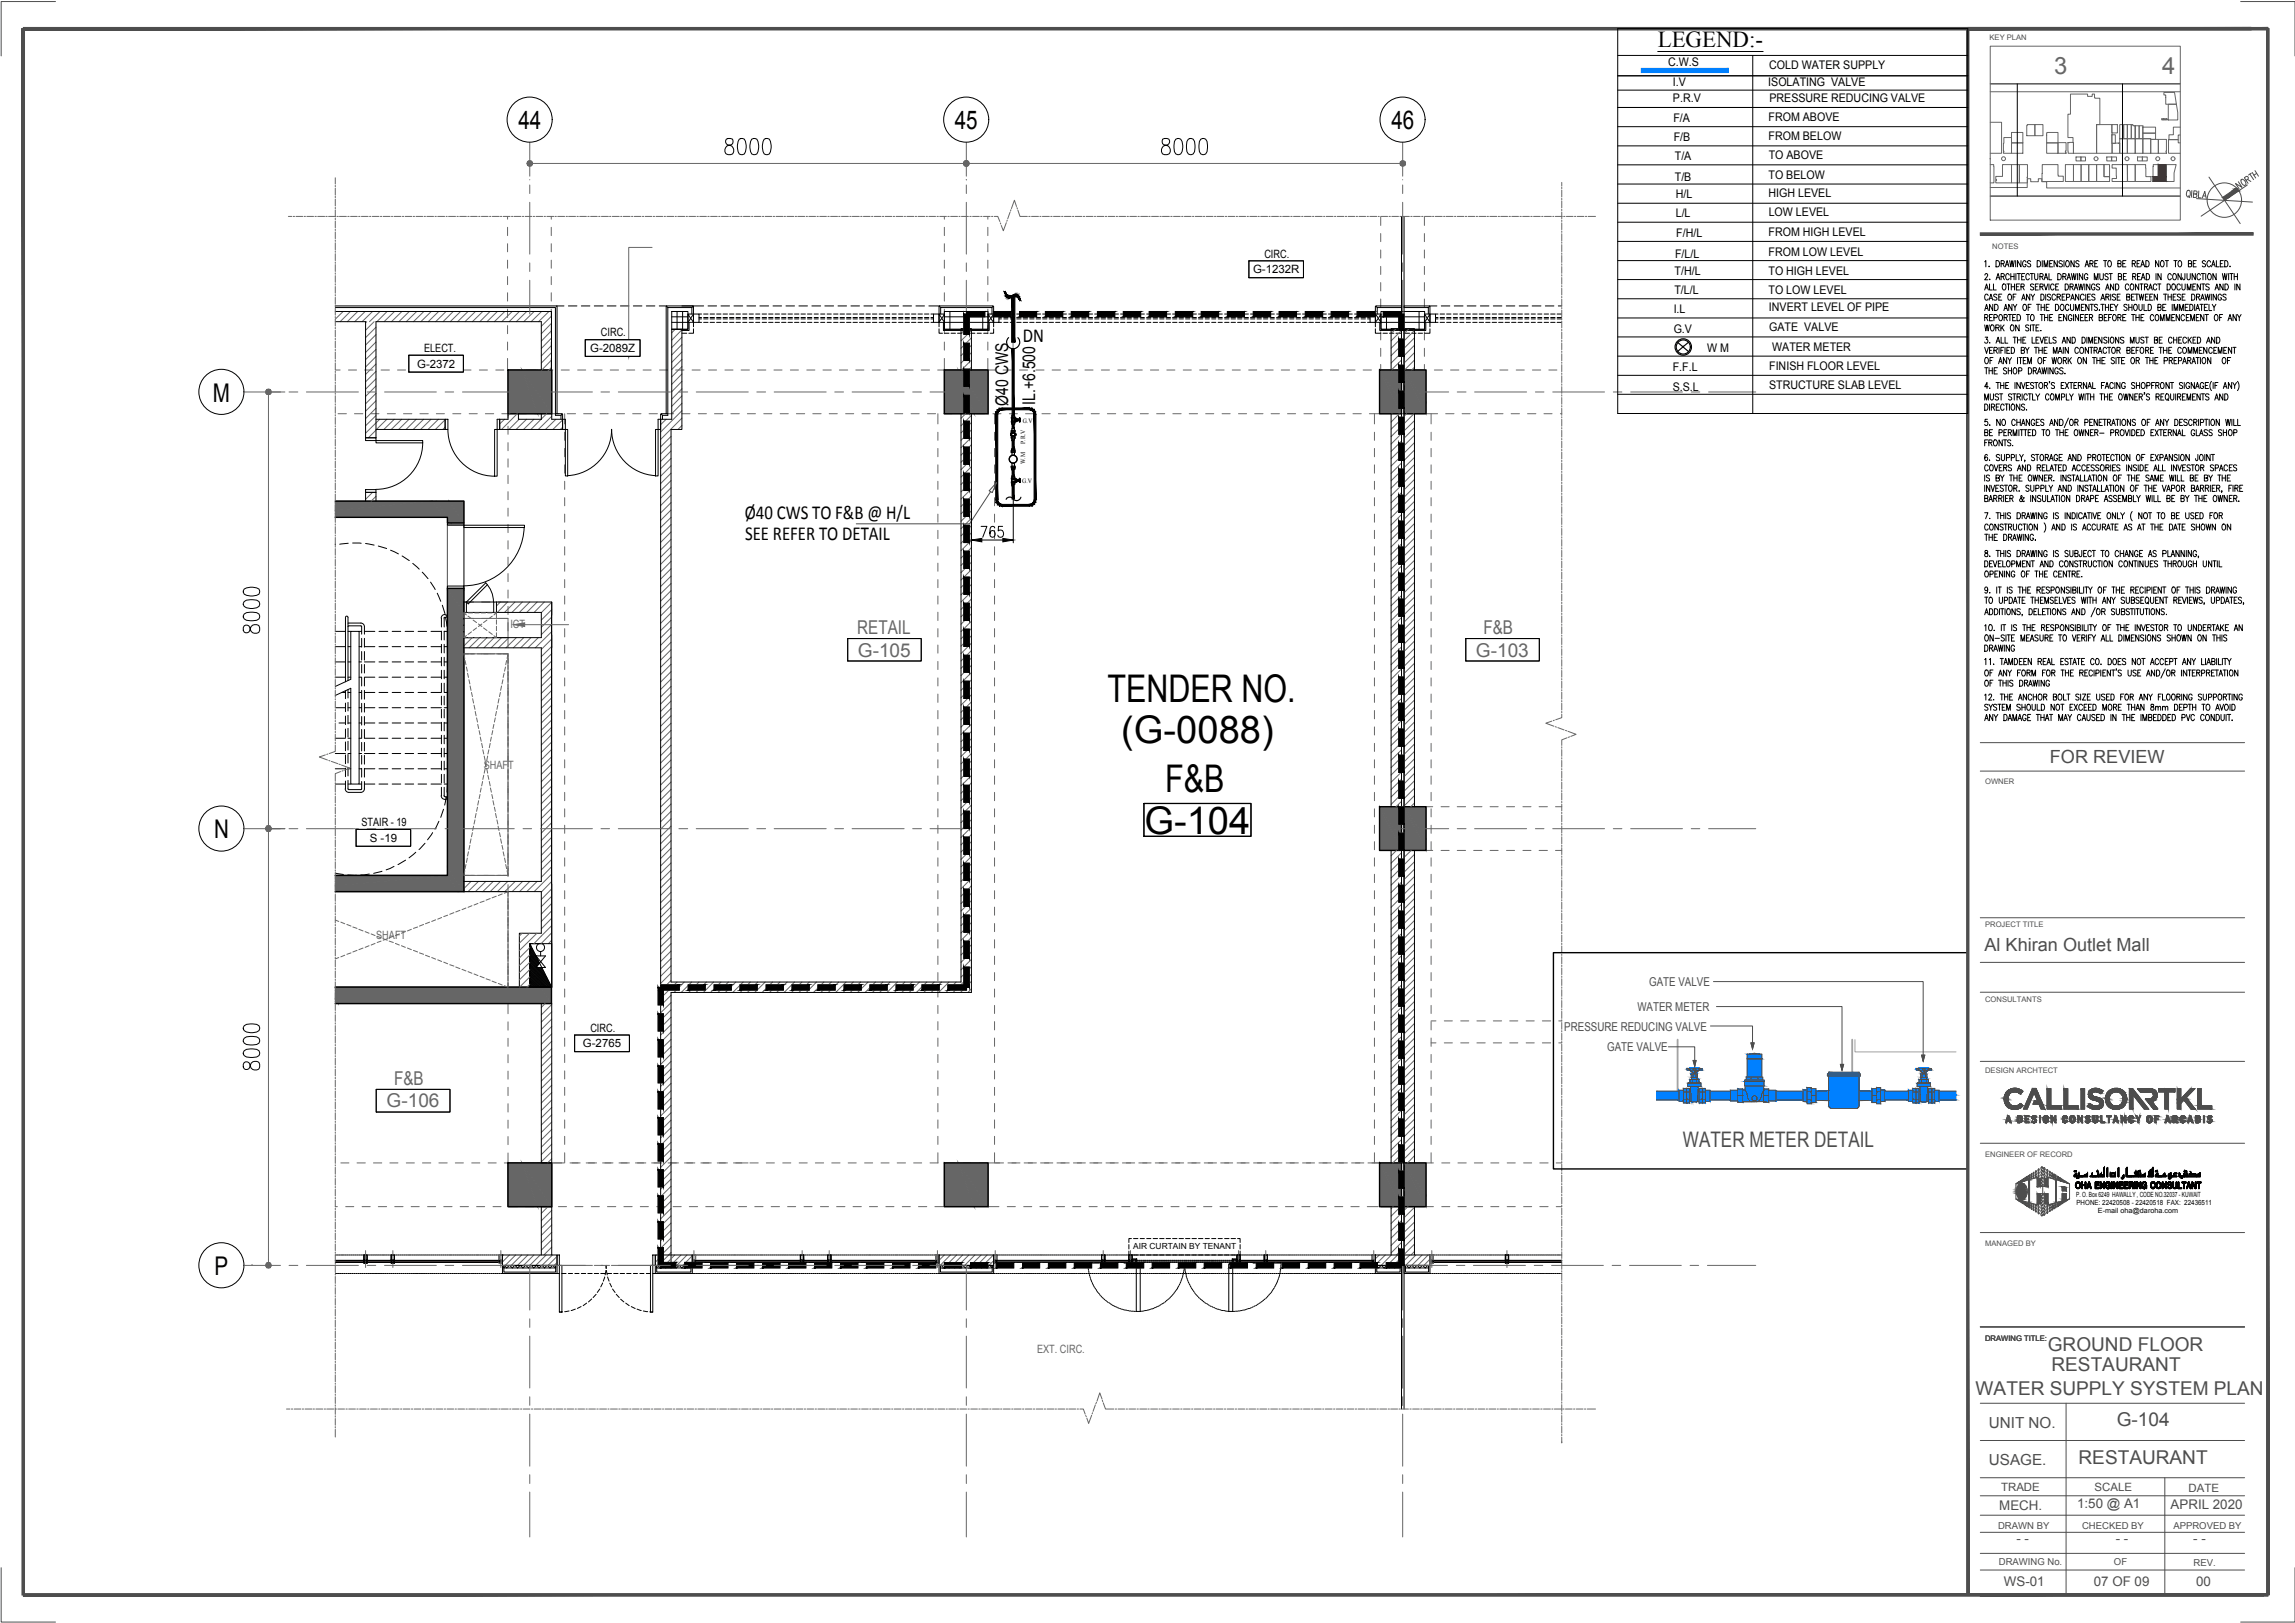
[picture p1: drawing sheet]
<svg xmlns="http://www.w3.org/2000/svg" width="420mm" height="297mm" viewBox="0 0 420 297" stroke-linecap="round" stroke-linejoin="round" font-family="sans-serif">
<defs><g id="words">
<g font-size="7">
<text x="202.8" y="128.5">TENDER NO.</text>
<text x="205.3" y="136">(G-0088)</text>
<text x="213.3" y="144.9">F&amp;B</text>
<text x="209.5" y="152.6">G-104</text>
</g>
<g font-size="4.7">
<text x="94.9" y="23.7">44</text>
<text x="174.8" y="23.7">45</text>
<text x="254.7" y="23.7">46</text>
<text x="39" y="73.5">M</text>
<text x="39.2" y="153.4">N</text>
<text x="39.3" y="233.4">P</text>
</g>
<g font-size="4.4" fill="#666">
<text x="376" y="13.5">3</text>
<text x="395.8" y="13.5">4</text>
</g>
<text font-size="4.2" x="303.5" y="8.5">LEGEND:-</text>
<text font-size="3.9" fill="#4d4d4d" x="308.1" y="210">WATER METER DETAIL</text>
<g font-size="3.6">
<text x="187.3" y="62.6">DN</text>
<text x="136.4" y="95.1">Ø40 CWS TO F&amp;B @ H/L</text>
<text x="136.4" y="98.9">SEE REFER TO DETAIL</text>
</g>
<g font-size="3.5" fill="#666">
<text x="156.9" y="116">RETAIL</text>
<text x="271.6" y="116.1">F&amp;B</text>
<text x="157.1" y="120.2">G-105</text>
<text x="270.2" y="120.2">G-103</text>
<text x="70.8" y="202.7">G-106</text>
<text x="72.1" y="198.6">F&amp;B</text>
</g>
<g font-size="3.5" fill="#4d4d4d">
<text x="374.9" y="247.3">GROUND FLOOR</text>
<text x="375.6" y="250.9">RESTAURANT</text>
<text x="361.7" y="255.4">WATER SUPPLY SYSTEM PLAN</text>
<text x="387.5" y="261.1">G-104</text>
<text x="380.5" y="267.9">RESTAURANT</text>
</g>
<g font-size="3.3" fill="#4d4d4d">
<text x="375.3" y="139.6">FOR REVIEW</text>
<text x="363.3" y="174.1">Al Khiran Outlet Mall</text>
</g>
<g font-size="3.2">
<text x="184.6" y="74.2" transform="rotate(-90 184.6 74.2)">Ø40 CWS</text>
<text x="189.5" y="74.1" transform="rotate(-90 189.5 74.1)">IL.+6.500</text>
</g>
<g font-size="2.8" fill="#4d4d4d">
<text x="364.1" y="261.3">UNIT NO.</text>
<text x="364.1" y="268.1">USAGE.</text>
</g>
<g font-size="2.4" fill="#4d4d4d">
<text x="380.3" y="276">1:50 @ A1</text>
<text x="366" y="276.4">MECH.</text>
<text x="397.4" y="276.2">APRIL 2020</text>
<text x="369.1" y="282.4">- -</text>
<text x="387.4" y="282.3">- -</text>
<text x="401.5" y="282.3">- -</text>
<text x="366.9" y="290.2">WS-01</text>
<text x="383.3" y="290.2">07 OF 09</text>
<text x="402" y="290.2">00</text>
</g>
<g font-size="2.2">
<text x="305.4" y="12.1">C.W.S</text>
<text x="306.3" y="15.8">I.V</text>
<text x="323.7" y="15.8">ISOLATING VALVE</text>
<text x="323.9" y="12.7">COLD WATER SUPPLY</text>
<text x="306.3" y="18.7">P.R.V</text>
<text x="306.4" y="22.4">F/A</text>
<text x="323.8" y="22.1">FROM ABOVE</text>
<text x="323.9" y="18.7">PRESSURE REDUCING VALVE</text>
<text x="306.4" y="25.8">F/B</text>
<text x="306.6" y="29.3">T/A</text>
<text x="323.8" y="25.6">FROM BELOW</text>
<text x="323.8" y="29.2">TO ABOVE</text>
<text x="306.6" y="33.2">T/B</text>
<text x="323.8" y="32.8">TO BELOW</text>
<text x="306.8" y="36.3">H/L</text>
<text x="306.8" y="39.7">L/L</text>
<text x="323.8" y="36.1">HIGH LEVEL</text>
<text x="323.8" y="39.6">LOW LEVEL</text>
<text x="306.7" y="47.2">F/L/L</text>
<text x="306.9" y="43.3">F/H/L</text>
<text x="323.8" y="46.9">FROM LOW LEVEL</text>
<text x="323.8" y="43.3">FROM HIGH LEVEL</text>
<text x="306.5" y="53.8">T/L/L</text>
<text x="306.6" y="50.3">T/H/L</text>
<text x="323.8" y="50.4">TO HIGH LEVEL</text>
<text x="323.8" y="53.8">TO LOW LEVEL</text>
<text x="306.4" y="57.2">I.L</text>
<text x="323.8" y="57">INVERT LEVEL OF PIPE</text>
<text x="306.4" y="61">G.V</text>
<text x="312.5" y="64.3">W M</text>
<text x="323.9" y="60.6">GATE VALVE</text>
<text x="324.4" y="64.2">WATER METER</text>
<text x="306.2" y="67.9">F.F.L</text>
<text x="306.2" y="71.6">S.S.L</text>
<text x="323.9" y="67.6">FINISH FLOOR LEVEL</text>
<text x="323.9" y="71.1">STRUCTURE SLAB LEVEL</text>
</g>
<g font-size="2.2" fill="#4d4d4d">
<text x="299.8" y="185">WATER METER</text>
<text x="301.9" y="180.5">GATE VALVE</text>
<text x="286.4" y="188.6">PRESSURE REDUCING VALVE</text>
<text x="294.2" y="192.3">GATE VALVE</text>
</g>
<g font-size="2.1">
<text x="231.5" y="47.1">CIRC.</text>
<text x="229.4" y="50">G-1232R</text>
<text x="77.6" y="64.5">ELECT.</text>
<text x="108" y="64.5">G-2089Z</text>
<text x="110" y="61.6">CIRC.</text>
<text x="76.4" y="67.3">G-2372</text>
<text x="66.2" y="151.2">STAIR - 19</text>
<text x="67.7" y="154.1">S -19</text>
<text x="106.7" y="191.7">G-2765</text>
<text x="108.1" y="188.8">CIRC.</text>
</g>
<g font-size="2.1" fill="#666">
<text x="93.4" y="114.9">ICT</text>
<text x="88.6" y="140.7">SHAFT</text>
<text x="68.9" y="171.9">SHAFT</text>
<text x="189.9" y="247.6">EXT. CIRC.</text>
</g>
<g font-size="2.1" fill="#4d4d4d">
<text x="366.4" y="273">TRADE</text>
<text x="383.5" y="273">SCALE</text>
<text x="400.7" y="273">DATE</text>
</g>
<g font-size="1.7" fill="#4d4d4d">
<text x="365.8" y="279.8">DRAWN BY</text>
<text x="381.2" y="279.8">CHECKED BY</text>
<text x="397.9" y="279.8">APPROVED BY</text>
<text x="365.9" y="286.5">DRAWING No.</text>
<text x="387" y="286.5">OF</text>
<text x="401.6" y="286.6">REV.</text>
</g>
<text font-size="1.5" x="207.5" y="228.7">AIR CURTAIN BY TENANT</text>
<g font-size="1.4" fill="#4d4d4d">
<text x="364.2" y="7.4">KEY PLAN</text>
<text x="364.7" y="45.6">NOTES</text>
<text x="363.4" y="143.5">OWNER</text>
<text x="363.4" y="169.7">PROJECT TITLE</text>
<text x="363.4" y="183.3">CONSULTANTS</text>
<text x="363.4" y="196.4">DESIGN ARCHTECT</text>
<text x="363.4" y="211.7">ENGINEER OF RECORD</text>
<text x="363.4" y="228.1">MANAGED BY</text>
<text x="363.4" y="245.3">DRAWING TITLE:</text>
</g>
<g font-size="1.3">
<text x="380.1" y="219.1">P. O. Box 6249 HAWALLY , CODE NO.32037 - KUWAIT</text>
<text x="380.2" y="220.6">PHONE: 22420508 - 22420518 FAX: 22436511</text>
<text x="384.1" y="221.9">E-mail oha@daroha.com</text>
</g>
<g font-size="1.2">
<text x="187.2" y="77.5">G.V</text>
<text x="187.7" y="81.3" transform="rotate(-90 187.7 81.3)">P.R.V</text>
<text x="187.2" y="88.4">G.V</text>
<text x="187.7" y="85" transform="rotate(-90 187.7 85)">W.M</text>
</g>
</g></defs>
<!-- layer: General Layout mezz$0$A-230-M_FLOOR -->
<path d="M84.9 119.7h8.1v40.5h-8.1zM84.9 113.2h8.1v3.5h-8.1zM61.4 163.2h31.6v17.5h-31.6" fill="none" stroke="#666" stroke-width=".18"/>
<!-- layer: General Layout mezz$0$S-280-M_STRUCT_FRAME -->
<g fill="none" stroke="#666" stroke-width=".18">
<path d="M92.9 39.6v.5M100.9 39.6v.5M172.9 39.6v.5M180.8 39.6v.5M252.8 39.7v1.6M260.8 39.7v1.6M92.9 41.6v1.5M92.9 44.6v1.5M92.9 47.6v1.5M92.9 50.6v1.5M92.9 53.6v1.5M92.9 56.6v1.5"/>
<path d="M92.9 59.6v1.5M100.9 41.6v1.5M100.9 44.6v1.5M100.9 47.6v1.5M100.9 50.6v1.5M100.9 53.6v1.5M100.9 56.6v1.5M100.9 59.6v1.5M172.9 41.6v1.5M172.9 44.6v1.5M172.9 47.6v1.5M172.9 50.6v1.5"/>
<path d="M172.9 53.6v1.5M172.9 56.6v1.5M172.9 59.6v1.5M180.8 41.6v1.5M180.8 44.6v1.5M180.8 47.6v1.5M180.8 50.6v1.5M180.8 53.6v1.5M180.8 56.6v1.5M180.8 59.6v1.5M252.8 42.7v1.5M252.8 45.7v1.5"/>
<path d="M252.8 48.8v1.4M252.8 51.7v1.5M252.8 54.7v1.5M252.8 57.7v1.5M260.8 42.7v1.5M260.8 45.7v1.5M260.8 48.8v1.4M260.8 51.7v1.5M260.8 54.7v1.5M260.8 57.7v1.5M61.4 67.7h.9M61.9 75.7h1.5"/>
<path d="M63.8 67.7h1.5M64.9 75.7h1.5M66.8 67.7h1.5M67.9 75.7h1.5M69.8 67.7h1.5M70.9 75.7h1.5M72.8 67.7h1.5M73.9 75.7h1.5M75.8 67.7h1.5M76.9 75.7h1.5M78.8 67.7h1.5M79.9 75.7h1.5"/>
<path d="M81.7 67.7h1.6M82.9 75.7h1.5M84.8 67.7h1.4M85.9 75.7h1.5M87.8 67.7h1.4M88.9 75.7h1.5M90.8 67.7h1.4M91.9 75.7h1.5M92.9 62.6v1.5M92.9 65.6v2.1h2.4M93 75.7v.8M93 78v1.5"/>
<path d="M94.9 75.7h1.5M96.2 67.7h2.1M97.9 75.7h1.5M99.2 67.7h2M100.9 75.7h1.5M100.9 62.6v1.5M100.9 65.6v2.1M102.7 67.7h1.5M103.4 75.7v1.9M103.4 79.1v1.5M103.8 75.7h1.6M105.7 67.7h1.5"/>
<path d="M106.8 75.7h1.6M108.7 67.7h1.5M109.9 75.7h1.4M111.7 67.7h1.5M112.9 75.7h1.4M114.7 67.7h1.5M115.8 75.7h1.5M117.7 67.7h1.5M118.8 75.7h1.6M120.7 67.7h1.5M121.8 75.7h1.5M123.7 67.7h1.5"/>
<path d="M124.8 75.7h1.5M126.7 67.7h1.5M127.8 75.7h1.5M129.7 67.7h1.5M130.8 75.7h1.5M132.7 67.7h1.5M133.8 75.7h1.5M135.7 67.7h1.5M136.8 75.7h1.5M138.7 67.7h1.5M139.8 75.7h1.5M141.7 67.7h1.5"/>
<path d="M142.8 75.7h1.5M144.7 67.7h1.5M145.8 75.7h1.5M147.7 67.7h1.5M148.8 75.7h1.5M150.7 67.7h1.5M151.8 75.7h1.5M153.7 67.7h1.5M154.8 75.7h1.5M156.7 67.7h1.5M157.8 75.7h1.5M159.7 67.7h1.5"/>
<path d="M160.8 75.7h1.5M162.7 67.7h1.5M163.8 75.7h1.5M165.7 67.7h1.5M166.8 75.7h1.5M168.7 67.7h1.5M169.8 75.7h1.5M171.7 67.7h10.5M171.7 75.7v1.9M171.7 79.1v1.5M172.8 75.7h1.5M172.9 62.6v1.5"/>
<path d="M172.9 65.6v2.1M175.8 75.7h1.5M178.8 75.7h1.5M180.8 62.6v1.5M180.8 65.6v2.1M181.8 75.7h1.5M182.1 75.7v1.9M182.1 79.1v1.5M183.6 67.7h1.5M184.8 75.7h1.5M186.6 67.7h1.5M187.7 75.7h1.6"/>
<path d="M189.7 67.7h1.4M190.8 75.7h1.5M192.6 67.7h1.5M193.8 75.7h1.4M195.6 67.7h1.5M196.8 75.7h1.4M198.6 67.7h1.5M199.8 75.7h1.5M201.6 67.7h1.5M202.7 75.7h1.6M204.6 67.7h1.5M205.7 75.7h1.6"/>
<path d="M207.6 67.7h1.5M208.7 75.7h1.5M210.6 67.7h1.5M211.8 75.7h1.4M213.6 67.7h1.5M214.7 75.7h1.5M216.6 67.7h1.5M217.7 75.7h1.5M219.6 67.7h1.5M220.7 75.7h1.5M222.6 67.7h1.5M223.7 75.7h1.5"/>
<path d="M225.6 67.7h1.5M226.7 75.7h1.5M228.6 67.7h1.5M229.7 75.7h1.5M231.6 67.7h1.5M232.7 75.7h1.5M234.6 67.7h1.5M235.7 75.7h1.5M237.6 67.7h1.5M238.7 75.7h1.5M240.6 67.7h1.5M241.7 75.7h1.5"/>
<path d="M243.6 67.7h1.5M244.7 75.7h1.5M246.6 67.7h1.5M247.7 75.7h1.5M249.6 67.7h1.5M250.7 75.7h2.1M251.6 75.7v1.9M251.6 79.1v1.5M252.6 67.7h2M252.8 60.7v1.5M252.8 63.7v1.5M252.8 66.7v1"/>
<path d="M255.6 67.7h2.5M259 67.7h2.1M260.8 60.7v1.5M260.8 63.7v1.5M260.8 66.7v1M261.1 75.7h2.1M262 75.7v1.9M262 79.1v1.5M262.6 67.7h1.5M264.7 75.7h1.5M265.6 67.7h1.5M267.7 75.7h1.5"/>
<path d="M268.6 67.7h1.5M270.7 75.7h1.5M271.6 67.7h1.5M273.7 75.7h1.5M274.6 67.7h1.5M276.6 75.7h1.6M277.6 67.7h1.5M279.7 75.7h1.5M280.5 67.7h1.6M282.7 75.7h1.4M283.5 67.7h1.5M285.7 75.7h.2"/>
<path d="M93 81v1.5M93 84v1.5M93 87v1.5M93 90v1.5M93 93v1.5M93 96v1.5M93 99v1.5M103.4 82.1v1.5M103.4 85.1v1.5M103.4 88.1v1.5M103.4 91.1v1.5M103.4 94.1v1.5"/>
<path d="M103.4 97.1v1.5M171.7 82.1v1.5M171.7 85.1v1.5M171.7 88.1v1.5M171.7 91.1v1.5M171.7 94.1v1.5M171.7 97.1v1.5M182.1 82.1v1.5M182.1 85.1v1.5M182.1 88.1v1.5M182.1 91.1v1.5M182.1 94.1v1.5"/>
<path d="M182.1 97.1v1.5M251.6 82.1v1.5M251.6 85.1v1.5M251.6 88.1v1.5M251.6 91.1v1.5M251.6 94.1v1.5M251.6 97.1v1.5M262 82.1v1.5M262 85.1v1.5M262 88.1v1.5M262 91.1v1.5M262 94.1v1.5"/>
<path d="M262 97.1v1.5M84.9 110.2h1.8M84.9 113.2h1.8M84.9 119.7h1.8M84.9 116.7h1.8M88.2 110.2h1.5M88.2 113.2h1.5M88.2 119.7h1.5M88.2 116.7h1.5M91.2 110.2h1.8M91.2 113.2h1.8M91.2 119.7h1.8"/>
<path d="M91.2 116.7h1.8M93 102v1.5M93 105v1.5M93 108v1.5M93 111v1.5M93 113.9v1.6M93 117v1.5M93 120v1.4M103.4 100.1v1.5M103.4 103.1v1.4M103.4 106.1v1.5M103.4 109.1v1.5"/>
<path d="M103.4 112v1.6M103.4 115v1.6M103.4 118.1v1.4M171.7 100.1v1.5M171.7 103.1v1.4M171.7 106.1v1.5M171.7 109.1v1.5M171.7 112v1.6M171.7 115v1.6M171.7 118.1v1.4M182.1 100.1v1.5M182.1 103.1v1.4"/>
<path d="M182.1 106.1v1.5M182.1 109.1v1.5M182.1 112v1.6M182.1 115v1.6M182.1 118.1v1.4M251.6 100.1v1.5M251.6 103.1v1.4M251.6 106.1v1.5M251.6 109.1v1.5M251.6 112v1.6M251.6 115v1.6M251.6 118.1v1.4"/>
<path d="M262 100.1v1.5M262 103.1v1.4M262 106.1v1.5M262 109.1v1.5M262 112v1.6M262 115v1.6M262 118.1v1.4M93 123v1.4M93 126v1.5M93 128.9v1.6M93 131.9v1.6M93 134.9v1.5"/>
<path d="M93 138v1.4M103.4 121.1v1.4M103.4 124.1v1.4M103.4 127v1.6M103.4 130v1.6M103.4 133v1.5M103.4 136v1.5M103.4 139.1v1.4M171.7 121.1v1.4M171.7 124.1v1.4M171.7 127v1.6M171.7 130v1.6"/>
<path d="M171.7 133v1.5M171.7 136v1.5M171.7 139.1v1.4M182.1 121.1v1.4M182.1 124.1v1.4M182.1 127v1.6M182.1 130v1.6M182.1 133v1.5M182.1 136v1.5M182.1 139.1v1.4M251.6 121.1v1.4M251.6 124.1v1.4"/>
<path d="M251.6 127v1.6M251.6 130v1.6M251.6 133v1.5M251.6 136v1.5M251.6 139.1v1.4M262 121.1v1.4M262 124.1v1.4M262 127v1.6M262 130v1.6M262 133v1.5M262 136v1.5M262 139.1v1.4"/>
<path d="M93 141v1.4M93 143.9v1.5M93 146.9v1.5M93 149.9v1.5M93 152.9v1.5M93 155.9v1.5M93 158.9v1.5M103.4 142v1.5M103.4 145v1.5M103.4 148v1.5M103.4 151v1.5M103.4 154v1.5"/>
<path d="M103.4 157v1.5M171.7 142v1.5M171.7 145v1.5M171.7 148v1.5M171.7 151v1.5M171.7 154v1.5M171.7 157v1.5M182.1 142v1.5M182.1 145v1.5M182.1 148v1.5M182.1 151v1.5M182.1 154v1.5"/>
<path d="M182.1 157v1.5M251.6 142v1.5M251.6 145v1.5M251.6 148v1.5M251.6 151v1.5M251.6 154v1.5M251.6 157v1.5M252.8 147.6h1.8M252.8 147.6v1.8M252.8 150.9v1.5M252.8 153.9v1.7M256 147.6h1.5"/>
<path d="M259 147.6h1.8M260.8 147.6h1.5M260.8 155.6h1.5M262 142v1.5M262 145v1.5M262 148v1.5M262 151v1.5M262 154v1.5M262 157v1.5M263.8 147.6h1.5M263.8 155.6h1.5M266.8 147.6h1.5"/>
<path d="M266.8 155.6h1.5M269.8 147.6h1.5M269.8 155.6h1.5M272.8 147.6h1.5M272.8 155.6h1.5M275.8 147.6h1.5M275.8 155.6h1.5M278.8 147.6h1.5M278.8 155.6h1.5M281.8 147.6h1.5M281.8 155.6h1.5M284.8 147.6h1.1"/>
<path d="M284.8 155.6h1.1M84.9 163.2h1.8M84.9 160.2h1.8M88.2 163.2h1.5M88.2 160.2h1.5M91.2 163.2h1.8M91.2 160.2h1.8M93 161.9v1.5M93 164.9v1.5M93 167.9v1.5M93 170.9v1.5M93 173.9v1.5"/>
<path d="M93 176.9v1.5M93 179.9v.8M103.4 160v1.5M103.4 163v1.5M103.4 166v1.5M103.4 169v1.5M103.4 172v1.5M103.4 175v1.5M103.4 178v1.5M171.7 160v1.5M171.7 163v1.5M171.7 166v1.5"/>
<path d="M171.7 169v1.5M171.7 172v1.5M171.7 175v1.5M171.7 178v1.5M182.1 160v1.5M182.1 163v1.5M182.1 166v1.5M182.1 169v1.5M182.1 172v1.5M182.1 175v1.5M182.1 178v1.5M251.6 160v1.5"/>
<path d="M251.6 163v1.5M251.6 166v1.5M251.6 169v1.5M251.6 172v1.5M251.6 175v1.5M251.6 178v1.5M262 160v1.5M262 163v1.5M262 166v1.5M262 169v1.5M262 172v1.5M262 175v1.5"/>
<path d="M262 178v1.5M93 183.7v1.8M93 187v1.5M93 190v1.5M93 193v1.5M93 196v1.5M93 199v1.5M103.4 181v1.5M103.4 184v1.5M103.4 187v1.5M103.4 190v1.5M103.4 193v1.5"/>
<path d="M103.4 196v1.5M103.4 199v1.5M171.7 181v1.5M171.7 184v1.5M171.7 187v1.5M171.7 190v1.5M171.7 193v1.5M171.7 196v1.5M171.7 199v1.5M182.1 181v1.5M182.1 184v1.5M182.1 187v1.5"/>
<path d="M182.1 190v1.5M182.1 193v1.5M182.1 196v1.5M182.1 199v1.5M251.6 181v1.5M251.6 184v1.5M251.6 187v1.5M251.6 190v1.5M251.6 193v1.5M251.6 196v1.5M251.6 199v1.5M262 181v1.5"/>
<path d="M262 184v1.5M262 187v1.5M262 190v1.5M262 193v1.5M262 196v1.5M262 199v1.5M262 190.9h.9M262 186.8h.9M264.4 190.9h1.5M264.4 186.8h1.5M267.4 190.9h1.5M267.4 186.8h1.5"/>
<path d="M270.4 190.9h1.5M270.4 186.8h1.5M273.4 190.9h1.5M273.4 186.8h1.5M276.4 190.9h1.5M276.4 186.8h1.5M279.4 190.9h1.5M279.4 186.8h1.5M282.4 190.9h1.5M282.4 186.8h1.5M285.4 190.9h.5M285.4 186.8h.5"/>
<path d="M62.4 212.8h1.5M65.4 212.8h1.5M68.4 212.8h1.5M71.4 212.8h1.5M74.4 212.8h1.5M77.3 212.8h1.6M80.3 212.8h1.6M83.4 212.8h1.4M86.4 212.8h1.4M89.4 212.8h1.4M92.3 212.8h2.4M93 202v1.5"/>
<path d="M93 205v1.5M93 208v1.5M93 211v1.8M95.3 212.8h2.4M98.3 212.8h5M103.4 202v1.5M103.4 205v1.5M103.4 208v1.5M103.4 211v1.8M104.4 212.8h1.8M107.3 212.8h1.9M110.3 212.8h1.9"/>
<path d="M113.3 212.8h1.9M116.3 212.8h1.9M119.3 212.8h1.9M122.3 212.8h1.9M125.3 212.8h1.9M128.3 212.8h1.9M131.3 212.8h1.9M134.3 212.8h2.6M137.3 212.8h1.5M140.3 212.8h1.5M143.3 212.8h1.5M146.3 212.8h1.5"/>
<path d="M149.3 212.8h1.5M152.3 212.8h1.5M155.3 212.8h1.5M158.3 212.8h1.5M161.3 212.8h1.5M164.3 212.8h1.5M167.3 212.8h1.4M171.7 202v1.5M171.7 205v1.5M171.7 208v1.5M171.7 211v1.8h-1.4M173.3 212.8h1.5"/>
<path d="M176.2 212.8h1.6M179.2 212.8h1.6M180.9 212.8h2.8M182.1 202v1.5M182.1 205v1.5M182.1 208v1.5M182.1 211v1.8M184.5 212.8h2.2M187.5 212.8h2.2M190.5 212.8h2.2M193.5 212.8h2.2M196.5 212.8h2.2"/>
<path d="M199.5 212.8h2.2M202.5 212.8h2.2M205.5 212.8h2.2M208.5 212.8h2.2M211.5 212.8h2.2M214.5 212.8h2.2M217.5 212.8h2.2M220.5 212.8h2.2M223.5 212.8h2.2M226.5 212.8h2.2M229.5 212.8h2.2M232.5 212.8h2.2"/>
<path d="M235.5 212.8h2.2M238.5 212.8h2.2M241.5 212.8h2.2M244.4 212.8h2.3M247.4 212.8h2.3M250.4 212.8h2.2M251.6 202v1.5M251.6 205v1.5M251.6 208v1.5M251.6 211v1.8M252.8 212.8h1.8M256 212.8h1.5"/>
<path d="M259 212.8h1.8M261.1 212.8h1.3M262 202v1.5M262 205v1.5M262 208v1.5M262 211v1.8M263.9 212.8h1.5M266.9 212.8h1.5M269.9 212.8h1.5M272.9 212.8h1.5M275.9 212.8h1.5M278.9 212.8h1.5"/>
<path d="M281.9 212.8h1.5M284.9 212.8h1M61.4 220.8h.4M63.3 220.8h1.5M66.3 220.8h1.5M69.3 220.8h1.5M72.3 220.8h1.5M75.3 220.8h1.5M78.3 220.8h1.5M81.2 220.8h1.6M84.2 220.8h1.6M87.2 220.8h1.5"/>
<path d="M90.3 220.8h1.4M93.3 220.8h1.4M96.2 220.8h1.5M99.2 220.8h1.6M102.2 220.8h1.5M105.2 220.8h1.5M108.2 220.8h1.5M111.2 220.8h1.5M114.2 220.8h1.5M117.2 220.8h1.5M120.2 220.8h1.5M123.2 220.8h1.5"/>
<path d="M126.2 220.8h1.5M129.2 220.8h1.5M132.2 220.8h1.5M135.2 220.8h1.5M138.2 220.8h1.5M141.2 220.8h1.5M144.2 220.8h1.5M147.2 220.8h1.5M150.2 220.8h1.5M153.2 220.8h1.5M156.2 220.8h1.5M159.2 220.8h1.5"/>
<path d="M162.2 220.8h1.5M165.2 220.8h1.5M168.1 220.8h1.6M171.2 220.8h1.7M180.9 220.8h2M184.4 220.8h1.5M187.4 220.8h1.5M190.4 220.8h1.5M193.4 220.8h1.5M196.4 220.8h1.5M199.4 220.8h1.5M202.4 220.8h1.5"/>
<path d="M205.4 220.8h1.5M208.4 220.8h1.4M211.4 220.8h1.5M214.4 220.8h1.5M217.3 220.8h1.6M220.3 220.8h1.6M223.4 220.8h1.4M226.4 220.8h1.4M229.4 220.8h1.4M232.3 220.8h1.5M235.3 220.8h1.6M238.3 220.8h1.5"/>
<path d="M241.3 220.8h1.5M244.3 220.8h1.5M247.3 220.8h1.5M250.3 220.8h2M261.1 220.8h1.3M263.9 220.8h1.5M266.9 220.8h1.5M269.9 220.8h1.5M272.9 220.8h1.5M275.9 220.8h1.5M278.9 220.8h1.5M281.9 220.8h1.5"/>
<path d="M284.9 220.8h1"/>
</g>
<!-- layer: General Layout mezz$0$A-200-M_WALL_EXT -->
<path d="M61.4 94.7h20.5v65.5h-20.5M61.4 91.7h23.5v18.5M81.9 95.9h3v12.2h-3zM84.9 113.2v2.5M84.9 118.7v44.5h-23.5M61.4 180.7h39.6v3h-39.6" fill="none" stroke="#666" stroke-width=".18"/>
<!-- layer: General Layout mezz$0$AGI-S-FOUND_MAT -->
<path d="M93 212.8h8v8h-8z" fill="none" stroke="#000" stroke-width=".18"/>
<!-- layer: General Layout mezz$0$S-280-M_COLUMN -->
<path d="M93 67.7h8v8h-8zM172.9 67.7h8v8h-8zM252.8 67.7h8v8h-8zM260.8 147.6v8h-8M93 212.8h8v8h-8zM172.9 212.8h8v8h-8zM252.8 212.9h8v8h-8z" fill="none" stroke="#666" stroke-width=".18"/>
<!-- layer: 01_GROUND FLOOR PLAN$0$ae-00-col-gf-x$0$A-COL-HATCH -->
<g fill="#666" stroke="#666" stroke-width=".18">
<path d="M252.6 212.8h4v6z"/>
<path d="M252.6 212.8l4 6v2z"/>
<path d="M257 212.8h4.1v6z"/>
<path d="M257 212.8l4.1 6v2z"/>
<path d="M252.6 147.6h4v6z"/>
<path d="M252.6 147.6l4 6v2z"/>
<path d="M257 147.6h4.1v6z"/>
<path d="M257 147.6l4.1 6v2z"/>
<path d="M252.6 67.7h4v5.9z"/>
<path d="M252.6 67.7l4 5.9v2.1z"/>
<path d="M257 67.7h4.1v5.9z"/>
<path d="M257 67.7l4.1 5.9v2.1z"/>
<path d="M95.6 67.7h5.4v8z"/>
<path d="M95.6 67.7l5.4 8h-2.6z"/>
<path d="M175.5 67.7h5.4v8z"/>
<path d="M175.5 67.7l5.4 8h-2.6z"/>
<path d="M95.6 212.8h5.4v8z"/>
<path d="M95.6 212.8l5.4 8h-2.6z"/>
<path d="M175.5 212.8h5.4v8z"/>
<path d="M175.5 212.8l5.4 8h-2.6z"/>
<path d="M252.6 212.8v2.1l4 5.9zM252.6 214.9l4 5.9h-4z"/>
<path d="M257 212.8v2.1l4.1 5.9zM257 214.9l4.1 5.9h-4.1z"/>
<path d="M252.6 147.6v2.1l4 5.9zM252.6 149.7l4 5.9h-4z"/>
<path d="M257 147.6v2.1l4.1 5.9zM257 149.7l4.1 5.9h-4.1z"/>
<path d="M252.6 67.7v2.1l4 5.9zM252.6 69.8l4 5.9h-4z"/>
<path d="M257 67.7v2.1l4.1 5.9zM257 69.8l4.1 5.9h-4.1z"/>
<path d="M93 67.7l5.4 8-2.8-8zM93 67.7l5.4 8h-5.4z"/>
<path d="M172.9 67.7l5.4 8-2.8-8zM172.9 67.7l5.4 8h-5.4z"/>
<path d="M93 212.8l5.4 8-2.8-8zM93 212.8l5.4 8h-5.4z"/>
<path d="M172.9 212.8l5.4 8-2.8-8zM172.9 212.8l5.4 8h-5.4z"/>
</g>
<!-- layer: 01_GROUND FLOOR PLAN$0$ae-00-col-gf-x$0$A-CON-WALL-HATCH -->
<g fill="#666" stroke="#666" stroke-width=".18">
<path d="M82.2 91.7h2.7v4z"/>
<path d="M81.9 94.7l.7 1h-.7z"/>
<path d="M81.9 107.7h3v4.4z"/>
<path d="M61.4 91.7h17.8l-17.8 1.7z"/>
<path d="M99 180.7h2v3z"/>
<path d="M61.4 160.2h20.5l-20.5 1.9z"/>
<path d="M61.4 182.9l.5 .8h-.5z"/>
<path d="M82.2 91.7l.4 4h2.3zM79.9 91.7h2.3l.4 4z"/>
<path d="M79.9 91.7l1.3 3h.7zM79.2 91.7h.7l1.3 3z"/>
<path d="M61.4 93.4l19.8 1.3h-19.8zM61.4 93.4l19.8 1.3-2-3z"/>
<path d="M81.9 107.7l3 55.5v-51.1zM81.9 107.7l3 55.5-3-4.4z"/>
<path d="M81.9 158.8l2 4.4h1zM81.9 158.8l2 4.4-2-3z"/>
<path d="M61.4 162.1l22.5 1.1h-22.5zM61.4 162.1l22.5 1.1-2-3z"/>
<path d="M61.4 180.7l.5 3-.5-.8zM61.4 180.7l.5 3 37.1-3zM61.9 183.7l37.1-3 2 3z"/>
</g>
<!-- layer: 01_GROUND FLOOR PLAN$0$ae-00-col-gf-x$0$A-WA-HATCH -->
<g fill="none" stroke="#666" stroke-width=".18">
<path d="M85.1 116.7l-.2 .2M86.4 116.7l-1.5 1.5M87.8 116.7l-1.9 1.9M89.2 116.7l-2 1.9M90.5 116.7l-1.9 1.9M91.6 110.2l-.7 .7M91.8 116.7l-1.9 1.9M92.9 110.2l-1.8 1.9M93.2 116.7l-1.9 1.9M94.3 110.2l-1.9 1.9M94.5 116.7l-1.9 1.9M95.6 110.2l-1.9 1.9"/>
<path d="M95.9 116.7l-1.9 1.9M97 110.2l-1.9 1.9M97.2 116.7l-1.9 1.9M98.3 110.2l-1.9 1.9M98.6 116.7l-2 1.9M99.7 110.2l-1.9 1.9M101 110.2l-1.9 1.9M101 111.6l-1.9 1.9M101 112.9l-1.9 1.9M101 114.2l-1.9 1.9M101 115.6l-3 3M101 117l-1.9 1.9"/>
<path d="M101 118.3l-1.9 1.9M101 119.6l-1.9 1.9M101 121l-1.9 1.9M101 122.3l-1.9 1.9M101 123.7l-1.9 1.9M101 125l-1.9 1.9M101 126.4l-1.9 1.9M101 127.7l-1.9 1.9M101 129.1l-1.9 1.9M101 130.4l-1.9 1.9M101 131.8l-1.9 1.8M101 133.1l-1.9 1.9"/>
<path d="M101 134.4l-1.9 1.9M101 135.8l-1.9 1.9M101 137.1l-1.9 2M101 138.5l-1.9 1.9M101 139.8l-1.9 1.9M101 149.3l-1.9 1.9M101 150.6l-1.9 1.9M101 151.9l-1.9 1.9M101 153.3l-1.9 1.9M101 154.6l-1.9 1.9M101 156l-1.9 1.9M101 157.3l-1.9 1.9"/>
<path d="M101 158.7l-1.9 1.9M101 141.2l-1.9 1.9M101 142.5l-1.9 1.9M101 143.9l-1.9 1.8M101 145.2l-1.9 1.9M101 146.5l-1.9 1.9M101 147.9l-1.9 1.9M86.2 161.3l-1.3 1.3M87.6 161.3l-1.9 1.9M88.9 161.3l-1.9 1.9M90.3 161.3l-1.9 1.9M91.6 161.3l-1.9 1.9"/>
<path d="M93 161.3l-1.9 1.9M94.3 161.3l-1.9 1.9M95.6 170.8l-.5 .5M95.7 161.3l-1.9 1.9M96.9 170.8l-1.8 1.8M97 161.3l-1.9 1.9M97 173.4l-1.9 1.9M97 174.8l-1.9 1.9M97 176.1l-1.9 1.9M97 177.4l-1.9 2M97 178.8l-1.9 1.9M98.3 170.8l-3.2 3.2"/>
<path d="M98.3 161.3l-1.9 1.9M101 160l-3.2 3.2M101 161.4l-1.9 1.9M101 162.7l-1.9 1.9M101 164.1l-1.9 1.8M101 165.4l-1.9 1.9M101 166.7l-1.9 1.9M101 168.1l-1.9 1.9M101 169.4l-3.3 3.3M101 170.8l-1.9 1.9M101 172.1l-.6 .6M97 180.2l-.5 .5"/>
</g>
<!-- layer: 01_GROUND FLOOR PLAN$0$ae-00-gf-st-x$0$S-STRS -->
<g fill="none" stroke="#000" stroke-width=".18">
<path d="M61.4 118.3h1.8M61.4 115.6h1.8M63.7 118.3h.5M63.7 115.6h.5M65.7 118.3h.5M65.7 115.6h.5M66.7 118.3h1.9M66.7 115.6h1.9M69.4 118.3h1.6M69.4 115.6h1.6M71.8 118.3h1.6M71.8 115.6h1.6"/>
<path d="M74.2 118.3h1.5M74.2 115.6h1.5M76.5 118.3h1.6M76.5 115.6h1.6M78.9 118.3h1.9M78.9 115.6h1.9M81.3 118.3h.6M81.3 115.6h.6v1.6M81.9 118v1.6M61.4 137.9h1.8M61.4 135.1h1.8M61.4 123.9h1.8"/>
<path d="M61.4 121.1h1.8M61.5 129.5h1.7M62.1 132.3h1.1M62.6 126.7h.6M63.7 137.9h.5M63.7 135.1h.5M63.7 132.3h.5M63.7 129.5h.5M63.7 126.7h.5M63.7 123.9h.5M63.7 121.1h.5M64.2 124.3v-8.7h1.5v27.9h-1.5v-17.5"/>
<path d="M65.7 137.9h.5M65.7 135.1h.5M65.7 132.3h.5M65.7 129.5h.5M65.7 126.7h.5M65.7 123.9h.5M65.7 121.1h.5M66.7 137.9h1.9M66.7 135.1h1.9M66.7 132.3h1.9M66.7 129.5h1.9M66.7 126.7h1.9"/>
<path d="M66.7 123.9h1.9M66.7 121.1h1.9M69.4 137.9h1.6M69.4 135.1h1.6M69.4 132.3h1.6M69.4 129.5h1.6M69.4 126.7h1.6M69.4 123.9h1.6M69.4 121.1h1.6M71.8 137.9h1.6M71.8 135.1h1.6M71.8 132.3h1.6"/>
<path d="M71.8 129.5h1.6M71.8 126.7h1.6M71.8 123.9h1.6M71.8 121.1h1.6M74.2 137.9h1.5M74.2 135.1h1.5M74.2 132.3h1.5M74.2 129.5h1.5M74.2 126.7h1.5M74.2 123.9h1.5M74.2 121.1h1.5M76.5 137.9h1.6"/>
<path d="M76.5 135.1h1.6M76.5 132.3h1.6M76.5 129.5h1.6M76.5 126.7h1.6M76.5 123.9h1.6M76.5 121.1h1.6M78.9 137.9h1.9M78.9 135.1h1.9M78.9 132.3h1.9M78.9 129.5h1.9M78.9 126.7h1.9M78.9 123.9h1.9"/>
<path d="M78.9 121.1h1.9M81.3 137.9h.6M81.3 135.1h.6M81.3 132.3h.6v1.6M81.3 129.5h.6M81.3 126.7h.6M81.3 123.9h.6M81.3 121.1h.6M81.9 120.4v1.6M81.9 122.8v1.6M81.9 125.2v1.6M81.9 127.5v1.6"/>
<path d="M81.9 129.9v1.6M81.9 134.7v1.6M81.9 137.1v1.6M81.9 139.4v1.6M61.4 143.5h1.8M61.4 140.7h1.8M63.7 143.5h.5M63.7 140.7h.5M65.7 143.5h.5M65.7 140.7h.5M66.7 143.5h1.9M66.7 140.7h1.9"/>
<path d="M69.4 143.5h1.6M69.4 140.7h1.6M71.8 143.5h1.6M71.8 140.7h1.6M74.2 143.5h1.5M74.2 140.7h1.5M76.5 143.5h1.6M76.5 140.7h1.6M78.9 143.5h1.9M78.9 140.7h1.9M81.3 140.7h.6M81.9 141.8v1.7h-.6"/>
</g>
<!-- layer: 01_GROUND FLOOR PLAN$0$ae-00-gf-st-x$0$A-DETL -->
<g fill="none" stroke="#000" stroke-width=".18">
<path d="M61.4 99.8h.1M63.8 99.4l-1.6 .2M64.6 99.4h1.5M66.9 99.5l1.6 .3M69.3 99.9l1.5 .5M71.5 100.7l1.4 .7M73.6 101.8l1.3 .8M75.6 103.1l1.2 1.1M77.3 104.7l1.1 1.2M78.8 106.5l.9 1.4M80.1 108.6l.6 1.5M81 110.8l.4 1.5"/>
<path d="M81.6 113.1l.2 1.5M81.9 115.4v.2M64.2 126l-2.8 1.3M64.2 124.3l-2.8 1.3M61.4 159.8l1.5 .2M67.6 160l-1.6 .1M69.9 159.5l-1.5 .3M72.1 158.6l-1.4 .6M74.3 157.4l-1.4 .8M76.1 156l-1.2 1M77.8 154.3l-1.1 1.2M79.2 152.4l-.9 1.3"/>
<path d="M80.3 150.3l-.7 1.5M81.2 148.1l-.5 1.5M81.7 145.8l-.3 1.5M81.9 143.5l-.1 1.5M63.7 160.1l1.5 .1"/>
</g>
<!-- layer: 01_GROUND FLOOR PLAN$0$ae-00-gf-st-x$0$A-FLOR-HRAL -->
<g fill="none" stroke="#000" stroke-width=".18">
<path d="M63.9 114.5l-.2 .2M63.9 114h-.2M63.9 114.5h2.2M63.9 114h2.2M66.1 114a.66 .66 0 0 1 .6 .7v1.4M66.1 114.5l.1 .2v1.4M66.2 116.8v1.6M66.2 119.2v1.6M66.7 116.8v1.6M66.7 119.2v1.6M80.8 113.1v1.7M80.8 115.5v1.6"/>
<path d="M80.8 117.9v1.6M81.3 113.1v1.7M81.3 115.5v1.6M81.3 117.9v1.6M81.4 113l-.1 .1M81.4 112.5a.66 .66 0 0 0-.6 .6M81.4 112.5h.3v.5h-.3M63.2 126.4v1.5M63.2 128.7v1.5M63.2 131v1.6M63.2 133.4v1.6M63.2 135.8v1.6"/>
<path d="M63.2 138.2v1.6M63.7 124.5v-11.5l-.2-.2-.3 .2v11.8M63.7 126.2v1.5M63.7 128.6v1.5M63.7 130.9v1.6M63.7 133.3v1.6M63.7 135.7v1.6M63.7 138.1v1.5M66.2 121.6v1.6M66.2 124v1.5M66.2 126.4v1.6M66.2 128.7v1.6"/>
<path d="M66.2 131.1v1.6M66.2 133.5v1.6M66.2 135.9v1.5M66.2 138.2v1.7M66.7 121.6v1.6M66.7 124v1.5M66.7 126.4v1.6M66.7 128.7v1.6M66.7 131.1v1.6M66.7 133.5v1.6M66.7 135.9v1.5M66.7 138.2v1.7"/>
<path d="M80.8 120.3v1.6M80.8 122.7v1.5M80.8 125v1.6M80.8 127.4v1.6M80.8 129.8v1.6M80.8 132.2v1.6M80.8 134.6v1.5M80.8 136.9v1.6M80.8 139.3v1.6M81.3 120.3v1.6M81.3 122.7v1.5M81.3 125v1.6"/>
<path d="M81.3 127.4v1.6M81.3 129.8v1.6M81.3 132.2v1.6M81.3 134.6v1.5M81.3 136.9v1.6M81.3 139.3v1.6M63.2 144.4a.66 .66 0 0 0 .7 .6M63.2 140.6v1.5M63.2 142.9v1.5M63.7 144.4l.2 .1M63.7 140.4v1.6M63.7 142.8v1.6"/>
<path d="M63.9 145h2.2M63.9 144.5h2.2M66.2 144.4l-.1 .1M66.2 140.6v1.6M66.2 143v1.4M66.7 144.4a.66 .66 0 0 1-.6 .6M66.7 140.6v1.6M66.7 143v1.4M80.8 145.6a.66 .66 0 0 0 .6 .7M80.8 141.7v1.6M80.8 144.1v1.6M81.3 145.6l.1 .2"/>
<path d="M81.3 141.7v1.6M81.3 144.1v1.6M81.4 145.8h.3v.5h-.3"/>
</g>
<!-- layer: 01_GROUND FLOOR PLAN$0$ae-00-gf-st-x$0$A-DOOR -->
<path d="M81.9 95.7v.4h3v-.4M84.9 96.1h11.1v.4h-11.1zM96 96.5a11.1 11.1 0 0 1-11.1 10.7M81.9 107.7v-.4h3v.4" fill="none" stroke="#000" stroke-width=".18"/>
<!-- layer: 01_GROUND FLOOR PLAN$0$AE-00-GF PLAN-ISK-X$0$A-Exp Jt -->
<path d="M256.6 39.6v218.3M257 39.6v218.3" fill="none" stroke="#000" stroke-width=".18"/>
<!-- layer: 01_GROUND FLOOR PLAN$0$ae-00-col-gf-x$0$A-COL -->
<path d="M93 67.7h8v8h-8zM172.9 67.7h8v8h-8zM252.6 67.7h4v8h-4zM257 67.7h4.1v8h-4.1zM252.6 147.6h4v8h-4zM257 147.6h4.1v8h-4.1zM93 212.8h8v8h-8zM172.9 212.8h8v8h-8zM252.6 212.8h4v8h-4zM257 212.8h4.1v8h-4.1z" fill="none" stroke="#000" stroke-width=".25"/>
<!-- layer: 01_GROUND FLOOR PLAN$0$ae-00-col-gf-x$0$A-CON_WALL -->
<path d="M61.4 91.7h23.5v4h-3v-1h-20.5M61.4 160.2h20.5v-52.5h3v55.5h-23.5M61.4 180.7h39.6v3h-39.6" fill="none" stroke="#000" stroke-width=".25"/>
<!-- layer: 01_GROUND FLOOR PLAN$0$ae-00-col-gf-x$0$A-WALL_INT -->
<path d="M84.9 118.6h14.2v42.7h-14.2M84.9 110.2v1.9M101 112.6v3.6M101 118.6v43.2M101 112.6v-2.4h-10.1v1.9h8.2v4.6h-14.2M101 110.2v70.5M84.9 163.2h14.2v7.6h-4v9.9M99.1 172.7h-2.1v8" fill="none" stroke="#000" stroke-width=".18"/>
<!-- layer: 01_GROUND FLOOR PLAN$0$ae-00-col-gf-x$0$A-FLOR-OVHD -->
<g fill="none" stroke="#666" stroke-width=".18">
<path d="M84.9 115.8v.9h.4M84.9 112.2v.9M84.9 113.4v.8M84.9 114.6v.8M84.9 112.2h.4M84.9 112.2l.5 .4M85.4 116.3l-.5 .4M85.7 112.8l.6 .4M85.7 116.7h.8M85.7 112.2h.8M85.8 119.7h-.9l.2 .8M86.2 119.7h.8"/>
<path d="M86.3 115.6l-.6 .5M86.6 113.5l.6 .4M86.9 116.7h.8M86.9 112.2h.8M87.2 114.9l-.6 .5M87.4 119.7h.8M87.6 114.2l.6 .5M88.1 116.7h.8M88.1 112.2h.8M88.2 114.2l-.6 .5M88.5 114.9l.7 .5M88.6 119.7h.8"/>
<path d="M89.2 113.5l-.7 .4M89.3 116.7h.8M89.3 112.2h.8M89.5 115.6l.6 .5M89.7 119.7h.9M90.1 112.8l-.6 .4M90.4 116.4l.5 .3M90.5 112.2h.4v.9M90.9 115.8v.9h-.4M90.9 113.4v.8M90.9 114.6v.8M90.9 112.2l-.5 .4"/>
<path d="M90.9 119.7h.8M92.1 119.7h.9v.4M93 119.7l-.2 .8M85.1 120.9l.2 .8M85.4 122.1l.2 .7M85.6 123.2l.2 .8M85.9 124.4l.1 .8M86.1 125.5l.1 .9M86.3 126.7l.2 .8M86.5 127.9l.2 .8M86.8 129.1l.2 .7M87 130.2l.2 .8"/>
<path d="M87.2 131.4l.2 .8M87.5 132.6l.1 .7M87.7 133.7l.2 .8M87.9 134.9l.2 .8M88.2 136l.1 .8M88.4 137.2l.2 .8M88.6 138.4l.2 .8M88.9 139.6l.1 .7M89 139.6l-.1 .7M89.3 138.4l-.2 .8M89.5 137.2l-.2 .8M89.7 136l-.1 .8"/>
<path d="M90 134.9l-.2 .8M90.2 133.7l-.2 .8M90.4 132.6l-.1 .7M90.7 131.4l-.2 .8M90.9 130.2l-.2 .8M91.1 129.1l-.1 .7M91.4 127.9l-.2 .8M91.6 126.7l-.2 .8M91.8 125.5l-.1 .9M92.1 124.4l-.2 .8M92.3 123.2l-.2 .8M92.5 122.1l-.1 .7"/>
<path d="M92.8 120.9l-.2 .8M93 120.5v.8M93 121.7v.8M93 122.9v.8M93 124.1v.8M93 125.3v.8M93 126.5v.7M93 127.7v.7M93 128.8v.8M93 130v.8M93 131.2v.8M93 132.4v.8"/>
<path d="M93 133.6v.8M93 134.8v.8M93 136v.8M93 137.1v.9M93 138.4v.7M93 139.6v.7M85.1 159.4l-.2 .8h.9M85.3 158.2l-.2 .8M85.6 157l-.2 .8M85.8 155.9l-.2 .8M86 154.7l-.1 .8M86.2 153.5l-.1 .8"/>
<path d="M86.5 152.4l-.2 .7M86.7 151.2l-.2 .8M87 150.1l-.2 .7M87.2 148.9l-.2 .8M87.4 147.7l-.2 .8M87.6 146.5l-.1 .8M87.9 145.4l-.2 .8M88.1 144.2l-.2 .8M88.3 143l-.1 .8M88.6 141.9l-.2 .7M88.8 140.7l-.2 .8M89.1 140.7l.2 .8"/>
<path d="M89.3 141.9l.2 .7M89.6 143l.1 .8M89.8 144.2l.2 .8M90 145.4l.2 .8M90.3 146.5l.1 .8M90.5 147.7l.2 .8M90.7 148.9l.2 .8M91 150.1l.1 .7M91.2 151.2l.2 .8M91.4 152.4l.2 .7M91.7 153.5l.1 .8M91.9 154.7l.2 .8"/>
<path d="M92.1 155.9l.2 .8M92.4 157l.1 .8M92.6 158.2l.2 .8M92.8 159.4l.2 .8M93 159.8v.4h-.9M93 140.7v.8M93 141.9v.8M93 143.1v.8M93 144.3v.8M93 145.5v.8M93 146.7v.8M93 147.9v.8"/>
<path d="M93 149v.8M93 150.3v.7M93 151.5v.7M93 152.6v.8M93 153.8v.8M93 155v.8M93 156.2v.8M93 157.4v.8M93 158.6v.8M61.4 168.4l.6 .2M62 175.2l-.6 .3M62.4 168.8l.7 .3"/>
<path d="M63.1 174.8l-.7 .3M63.5 169.2l.8 .3M64.3 174.4l-.8 .3M64.6 169.7l.8 .2M65.4 173.9l-.8 .3M65.7 170.1l.8 .3M66.5 173.5l-.8 .3M66.8 170.5l.8 .3M67.6 173.1l-.8 .3M67.9 170.9l.8 .3M68.7 172.7l-.8 .3M69 171.4l.8 .2"/>
<path d="M69.8 172.2l-.8 .3M70.1 171.8l.8 .3M70.9 171.8l-.8 .3M71.2 172.2l.8 .3M72 171.4l-.8 .2M72.4 172.7l.7 .3M73.1 170.9l-.7 .3M73.5 173.1l.7 .3M74.2 170.5l-.7 .3M74.6 173.5l.7 .3M75.3 170.1l-.7 .3M75.7 173.9l.8 .3"/>
<path d="M76.5 169.7l-.8 .2M76.8 174.4l.8 .3M77.6 169.2l-.8 .3M77.9 174.8l.8 .3M78.7 168.8l-.8 .3M79 175.2l.8 .3M79.8 168.3l-.8 .3M80.1 175.7l.8 .3M80.9 167.9l-.8 .3M81.2 176.1l.8 .3M82 167.5l-.8 .3M82.3 176.6l.8 .2"/>
<path d="M83.1 167l-.8 .3M83.4 177l.8 .3M84.2 166.6l-.8 .3M84.6 177.4l.7 .3M85.3 166.2l-.7 .3M85.7 177.8l.7 .3M86.2 160.2h.8M86.4 165.8l-.7 .3M86.8 178.3l.7 .2M87.4 160.2h.8M87.5 165.3l-.7 .3M87.9 178.7l.7 .3"/>
<path d="M88.6 160.2h.8M88.6 164.9l-.7 .3M89 179.1l.7 .3M89.7 160.2h.9M89.7 164.5l-.7 .2M90.1 179.6l.7 .3M90.8 164l-.7 .3M90.9 160.2h.8M91.2 180l.7 .3M91.9 163.6l-.7 .3M92.3 163.5l.7-.3v.8M93 164.4v.8"/>
<path d="M93 165.6v.8M93 166.8v.8M93 168v.8M93 169.1v.9M93 170.3v.8M93 171.6v.7M93 172.7v.8M93 173.9v.8M93 175.1v.8M93 176.3v.8M93 177.5v.8M93 178.7v.8"/>
<path d="M93 179.9v.8l-.7-.3"/>
</g>
<!-- layer: 01_GROUND FLOOR PLAN$0$ae-00-col-gf-x$0$A-PLUM-FIXT -->
<g fill="none" stroke="#000" stroke-width=".18">
<path d="M97 172.7l4 8h-4zM97 172.7h4v8M97 179.9l.7 .8M97 179.8l.9 .9M97 179.7l1 1M97 179.5l1.1 1.2M97 179.4l1.3 1.3M97 179.3l1.4 1.4M97 179.1l1.6 1.6M97 179l1.7 1.7M97 178.8l1.8 1.9M97 178.7l2 2"/>
<path d="M97 178.5l2.1 2.2M97 178.4l2.3 2.3M97 178.3l2.4 2.4M97 178.1l2.6 2.6M97 178l2.7 2.7M97 177.8l2.8 2.9M97 177.7l3 3M97 177.6l3.1 3.1M97 177.4l3.2 3.3M97 177.3l3.4 3.4M97 177.2l3.5 3.5M97 177l3.7 3.7"/>
<path d="M97 176.9l3.8 3.8M97 176.7l4 4M97 176.6l3.9 3.9M97 176.4l3.7 3.8M97 176.3l3.6 3.6M97 176.1l3.5 3.5M97 176l3.3 3.3M97 175.9l1.2 1.1M97 175.7l1.2 1.2M97 175.6l1.3 1.3M97 175.5l1.3 1.3M97 175.3l1.4 1.4"/>
<path d="M97 175.2l1.5 1.4M97 175l1.6 1.6M97 174.9l1.6 1.6M97 174.7l1.7 1.7M97 174.6l1.7 1.7M97 174.4l1.8 1.8M97 174.3l1.6 1.6M97 174.1l1.5 1.5M97 174l1.3 1.4M97 173.9l1.1 1.1M97 173.7l1 1.1M97 173.6l.9 .9"/>
<path d="M97 173.5l.7 .7M97 173.3l.6 .6M97 173.2l.5 .5M97 173l.3 .4M97 172.9l.2 .2M97 172.7l.1 .1M98.1 174.9l1.8 2.2h-1.8l1.8-2.2zM98.2 175.1h.1M98.2 177.1l2 1.9M98.3 177.1l1.7 1.7M98.5 177.1l1.4 1.4M98.6 177.1l1.1 1.1"/>
<path d="M98.8 177.1l.8 .8M98.9 177.1l.5 .5M99 174.2v.7M99.1 177.1l.2 .2M97 180.5l.2 .2M97 180.4l.3 .3M97 180.2l.5 .5M97 180.1l.6 .6"/>
<circle cx="99" cy="173.4" r=".74"/>
</g>
<!-- layer: 01_GROUND FLOOR PLAN$0$ae-00-col-gf-x$0$A-DOOR -->
<path d="M84.9 110.2h.5v1.9h-.5M85.4 112.1h5M85.4 110.2h5M88.9 106.6l.7 .9 .5 1 .2 1.7M88.9 106.7l-3.5 3.5M89.2 107l-3.5 3.5-.3-.3M90.9 110.2h-.5v1.9h.5" fill="none" stroke="#000" stroke-width=".18"/>
<!-- layer: 01_GROUND FLOOR PLAN$0$A-WA-HATCH -->
<g fill="none" stroke="#666" stroke-width=".18">
<path d="M61.5 57l-.1 .1M62.8 57l-1.4 1.4M64.1 57l-1.8 1.9M65.5 57l-1.9 1.9M66.8 57l-1.9 1.9M67.1 58.9l-.2 .2M68.2 57l-1.9 1.9M68.5 58.9l-1.6 1.5M68.8 59.9l-1.9 1.9M69.6 57l-2 1.9M70.9 57l-1.9 1.9M72.2 57l-1.9 1.9"/>
<path d="M73.6 57l-1.9 1.9M74.9 57l-1.9 1.9M76.3 57l-1.9 1.9M77.6 57l-1.9 1.9M79 57l-2 1.9M80.3 57l-1.9 1.9M81.7 57l-1.9 1.9M83 57l-1.9 1.9M84.3 57l-1.9 1.9M85.7 57l-1.9 1.9M87 57l-1.9 1.9M88.4 57l-1.9 1.9"/>
<path d="M89.7 57l-1.9 1.9M91.1 57l-1.9 1.9M92.4 57l-1.9 1.9M93.8 57l-1.9 1.9M95.1 57l-1.9 1.9M96.4 57l-1.9 1.9M97.8 57l-1.9 1.9M99.1 57l-1.9 1.9M100.5 57l-1.9 1.9M101 57.9l-1.9 1.8M101 59.2l-1.9 1.9M68.8 61.2l-1.9 1.9"/>
<path d="M68.8 62.6l-1.9 1.9M68.8 64l-1.9 1.8M68.8 65.3l-1.9 1.9M68.8 66.6l-1.9 1.9M68.8 68l-1.9 1.9M68.8 69.3l-1.9 1.9M68.8 70.6l-1.9 1.9M68.8 72l-1.9 1.9M68.8 73.3l-1.9 2M68.8 74.7l-1.9 1.9M68.8 76.1l-1.9 1.8M68.8 78.7l-1.4 1.4"/>
<path d="M69.5 76.7l-2.6 2.6M70.8 76.7l-1.9 1.9M72.2 76.7l-1.9 1.9M73.5 76.7l-1.9 1.9M74.9 76.7l-1.9 1.9M76.2 76.7l-1.9 1.9M77.6 76.7l-2 1.9M78.9 76.7l-1.9 1.9M80.3 76.7l-1.9 1.9M81.5 76.8l-1.8 1.8M81.5 78.2l-.4 .4M92.4 76.7l-.9 .9"/>
<path d="M93.3 75.7l-.3 .4M94.7 75.7l-2.9 2.9M95 76.7l-1.8 1.9M96.4 76.7l-1.9 1.9M97.7 76.7l-1.9 1.9M100.1 75.7l-2.9 2.9M101 60.5l-1.9 1.9M101 61.9l-1.9 1.9M101 63.2l-1.9 1.9M101 64.5l-1.9 1.9M101 65.9l-1.9 1.9M101 67.3l-1 .9"/>
<path d="M101 76.2l-2.4 2.4M101.8 76.7l-1.9 1.9M103 76.9l-1.8 1.7M103 78.2l-.4 .4M122 76.7l-1.1 1M122.9 79.9l-2 1.9M123.6 60.3l-.6 .6M124.8 60.4l-1.8 1.9M124.8 61.7l-1.8 1.9M124.8 63.1l-1.8 1.9M124.8 64.4l-1.8 1.9M124.8 65.8l-1.8 1.8"/>
<path d="M124.8 67.1l-1.8 1.9M124.8 68.4l-1.8 1.9M124.8 69.8l-1.8 1.9M124.8 71.1l-1.8 2M124.8 72.5l-1.8 1.9M124.8 73.8l-1.8 1.9M124.8 75.2l-3.9 3.9M124.8 76.5l-3.9 3.9M124.8 77.9l-.7 .7M176.8 75.7l-.9 .9M176.9 60.1l-1 .9M177.8 76l-1.9 1.9"/>
<path d="M177.8 77.3l-1.9 1.9M177.8 78.7l-1.9 1.9M177.8 60.5l-1.9 1.9M177.8 61.8l-1.9 1.9M177.8 63.2l-1.9 1.9M177.8 64.5l-1.9 1.9M177.8 65.9l-1.8 1.8M177.8 67.2l-.5 .5M254.8 75.7l-.1 .2M255.6 60.1l-.9 .9M256.2 75.7l-1.5 1.5M256.6 60.5l-1.9 1.9"/>
<path d="M256.6 61.8l-1.9 1.9M256.6 63.2l-1.9 1.9M256.6 64.5l-1.9 1.9M256.6 67.2l-.5 .5M256.6 78l-1.9 1.9M256.6 76.7l-1.9 1.9M256.6 79.4l-1.9 1.9M256.6 65.9l-1.9 1.8M257.5 75.7l-.5 .5M258 60.1l-1 .9M258.9 75.7l-1.9 1.8M259 78.3l-2 1.9"/>
<path d="M259 79.7l-2 1.9M259 77l-2 1.9M259 60.5l-2 1.9M259 61.8l-2 1.9M259 63.2l-2 1.9M259 64.5l-2 1.9M259 65.9l-1.9 1.8M259 67.2l-.6 .5M68.2 90.1l-1.3 1.3M68.8 90.8l-.9 .9M68.8 80.1h.1M122.9 81.2l-2 1.9"/>
<path d="M122.9 82.5l-2 1.9M122.9 83.9l-2 1.9M122.9 85.2l-2 2M122.9 86.6l-2 1.9M122.9 88l-2 1.8M122.9 89.3l-2 1.9M122.9 90.6l-2 1.9M122.9 92l-2 1.9M122.9 93.3l-2 1.9M122.9 94.7l-2 1.8M122.9 96l-2 1.9M122.9 97.4l-2 1.9"/>
<path d="M122.9 98.7l-2 1.9M177.8 80l-1.9 1.9M177.8 81.4l-1.9 1.9M177.8 82.7l-1.9 1.9M177.8 84.1l-1.9 1.9M177.8 85.4l-1.9 1.9M177.8 86.8l-1.9 1.9M177.8 88.1l-1.9 1.9M177.8 89.5l-1.9 1.8M177.8 90.8l-1.9 1.9M177.8 92.1l-1.9 2M177.8 93.5l-1.9 1.9"/>
<path d="M177.8 94.9l-1.9 1.9M177.8 96.2l-1.9 1.9M177.8 97.5l-1.9 1.9M177.8 98.9l-1.9 1.9M256.6 84.7l-1.9 1.9M256.6 95.5l-1.9 1.9M256.6 96.8l-1.9 1.9M256.6 80.7l-1.9 1.9M256.6 82.1l-1.9 1.9M256.6 83.4l-1.9 1.9M256.6 86.1l-1.9 1.9M256.6 87.4l-1.9 2"/>
<path d="M256.6 88.8l-1.9 1.9M256.6 90.2l-1.9 1.8M256.6 91.5l-1.9 1.9M256.6 92.8l-1.9 1.9M256.6 94.2l-1.9 1.9M256.6 98.2l-1.9 1.9M256.6 99.6l-1.9 1.9M259 81l-2 1.9M259 82.4l-2 1.9M259 85l-2 1.9M259 86.4l-2 1.9M259 87.7l-2 1.9"/>
<path d="M259 90.4l-2 1.9M259 91.8l-2 1.9M259 93.1l-2 1.9M259 94.5l-2 1.9M259 97.1l-2 1.9M259 89.1l-2 1.9M259 83.7l-2 1.9M259 95.8l-2 1.9M259 98.5l-2 1.9M259 99.9l-2 1.9M122.9 100.1l-2 1.9M122.9 101.4l-2 1.9"/>
<path d="M122.9 102.7l-2 1.9M122.9 104.1l-2 1.9M122.9 105.4l-2 1.9M122.9 106.8l-2 1.9M122.9 108.1l-2 1.9M122.9 109.5l-2 1.9M122.9 110.8l-2 1.9M122.9 112.2l-2 1.9M122.9 113.5l-2 1.9M122.9 114.8l-2 1.9M122.9 116.2l-2 1.9M122.9 117.5l-2 2"/>
<path d="M122.9 118.9l-2 1.9M177.8 107l-1.9 1.9M177.8 113.7l-1.9 1.9M177.8 100.2l-1.9 1.9M177.8 101.6l-1.9 1.9M177.8 102.9l-1.9 1.9M177.8 104.3l-1.9 1.9M177.8 105.6l-1.9 1.9M177.8 108.3l-1.9 1.9M177.8 109.6l-1.9 1.9M177.8 111l-1.9 1.9M177.8 112.3l-1.9 1.9"/>
<path d="M177.8 115l-1.9 1.9M177.8 116.4l-1.9 1.9M177.8 117.7l-1.9 1.9M177.8 119.1l-1.9 1.9M256.6 100.9l-1.9 1.9M256.6 102.3l-1.9 1.8M256.6 103.6l-1.9 1.9M256.6 104.9l-1.9 1.9M256.6 106.3l-1.9 1.9M256.6 107.6l-1.9 1.9M256.6 109l-1.9 1.9M256.6 110.3l-1.9 1.9"/>
<path d="M256.6 111.7l-1.9 1.9M256.6 113l-1.9 1.9M256.6 114.4l-1.9 1.9M256.6 115.7l-1.9 1.9M256.6 117l-1.9 1.9M256.6 118.4l-1.9 1.9M256.6 119.7l-1.9 2M259 101.2l-2 1.9M259 105.2l-2 1.9M259 107.9l-2 1.9M259 112l-2 1.9M259 114.7l-2 1.9"/>
<path d="M259 118.7l-2 1.9M259 102.6l-2 1.8M259 103.9l-2 1.9M259 106.6l-2 1.9M259 109.3l-2 1.9M259 110.6l-2 1.9M259 113.3l-2 1.9M259 116l-2 1.9M259 117.3l-2 1.9M122.9 120.3l-2 1.8M122.9 121.6l-2 1.9M122.9 122.9l-2 1.9"/>
<path d="M122.9 124.3l-2 1.9M122.9 125.6l-2 1.9M122.9 126.9l-2 1.9M122.9 128.3l-2 1.9M122.9 129.7l-2 1.9M122.9 131l-2 1.9M122.9 132.4l-2 1.8M122.9 133.7l-2 1.9M122.9 135l-2 1.9M122.9 136.4l-2 1.9M122.9 137.7l-2 1.9M122.9 139.1l-2 1.9"/>
<path d="M177.8 120.4l-1.9 1.9M177.8 125.8l-1.9 1.9M177.8 132.5l-1.9 1.9M177.8 121.8l-1.9 1.8M177.8 123.1l-1.9 1.9M177.8 124.4l-1.9 2M177.8 127.2l-1.9 1.9M177.8 128.5l-1.9 1.9M177.8 129.8l-1.9 1.9M177.8 131.2l-1.9 1.9M177.8 133.9l-1.9 1.8M177.8 135.2l-1.9 1.9"/>
<path d="M177.8 136.6l-1.9 1.9M177.8 137.9l-1.9 1.9M177.8 139.3l-1.9 1.9M256.6 121.1l-1.9 1.9M256.6 122.4l-1.9 1.9M256.6 123.8l-1.9 1.9M256.6 125.1l-1.9 1.9M256.6 126.5l-1.9 1.9M256.6 127.8l-1.9 1.9M256.6 129.1l-1.9 1.9M256.6 130.5l-1.9 1.9M256.6 131.9l-1.9 1.9"/>
<path d="M256.6 133.2l-1.9 1.9M256.6 134.6l-1.9 1.8M256.6 135.9l-1.9 1.9M256.6 137.2l-1.9 1.9M256.6 138.6l-1.9 1.9M256.6 139.9l-1.9 1.9M259 120l-2 1.9M259 124.1l-2 1.9M259 126.8l-2 1.9M259 130.8l-2 1.9M259 133.5l-2 1.9M259 136.2l-2 1.9"/>
<path d="M259 137.5l-2 1.9M259 121.4l-2 1.9M259 122.7l-2 1.9M259 125.4l-2 1.9M259 128.1l-2 1.9M259 129.4l-2 1.9M259 132.2l-2 1.9M259 134.9l-2 1.8M259 138.9l-2 1.9M122.9 140.4l-2 1.9M122.9 141.8l-2 1.9M122.9 143.1l-2 1.9"/>
<path d="M122.9 144.5l-2 1.9M122.9 145.8l-2 1.9M122.9 147.1l-2 1.9M122.9 148.5l-2 1.9M122.9 149.8l-2 2M122.9 151.2l-2 1.9M122.9 152.5l-2 1.9M122.9 153.9l-2 1.9M122.9 155.2l-2 1.9M122.9 156.6l-2 1.9M122.9 157.9l-2 1.9M122.9 159.2l-2 1.9"/>
<path d="M177.8 140.6l-1.9 1.9M177.8 141.9l-1.9 1.9M177.8 143.3l-1.9 1.9M177.8 144.6l-1.9 1.9M177.8 146l-1.9 1.9M177.8 147.3l-1.9 1.9M177.8 148.7l-1.9 1.9M177.8 150l-1.9 1.9M177.8 151.4l-1.9 1.9M177.8 152.7l-1.9 1.9M177.8 154l-1.9 1.9M177.8 155.4l-1.9 1.9"/>
<path d="M177.8 156.7l-1.9 2M177.8 158.1l-1.9 1.9M177.8 159.5l-1.9 1.8M255.7 155.6l-1 1M256.6 141.3l-1.9 1.9M256.6 142.6l-1.9 1.9M256.6 144l-1.9 1.9M256.6 145.3l-1.9 1.9M256.6 146.7l-1 .9M256.6 156.1l-1.9 1.9M256.6 157.4l-1.9 1.9M256.6 158.8l-1.9 1.9"/>
<path d="M258.4 155.6l-1.4 1.3M259 140.2l-2 1.9M259 142.9l-2 1.9M259 156.4l-2 1.9M259 159.1l-2 1.9M259 141.5l-2 2M259 144.3l-2 1.9M259 145.6l-2 1.9M259 147l-.7 .6M259 157.7l-2 1.9M122.9 162l-2 1.9M122.9 168.7l-2 1.9"/>
<path d="M122.9 175.4l-2 1.9M122.9 176.8l-2 1.9M122.9 160.6l-2 1.9M122.9 163.3l-2 1.9M122.9 164.7l-2 1.8M122.9 166l-2 1.9M122.9 167.3l-2 1.9M122.9 170l-2 1.9M122.9 171.4l-2 1.9M122.9 172.7l-2 1.9M122.9 174.1l-2 1.9M122.9 178.1l-2 1.9"/>
<path d="M122.9 179.4l-2 1.9M124 179.7l-3.1 3M125.3 179.7l-1.9 1.9M126.6 179.7l-1.9 1.9M128 179.7l-1.9 1.9M129.3 179.7l-1.9 1.9M130.6 179.7l-1.8 1.9M132 179.7l-1.9 1.9M133.4 179.7l-2 1.9M134.7 179.7l-1.9 1.9M136.1 179.7l-1.9 1.9M137.4 179.7l-1.9 1.9"/>
<path d="M138.7 179.7l-1.9 1.9M140.1 179.7l-1.9 1.9M141.4 179.7l-1.9 1.9M142.8 179.7l-1.9 1.9M144.1 179.7l-1.9 1.9M145.5 179.7l-1.9 1.9M146.8 179.7l-1.9 1.9M148.2 179.7l-1.9 1.9M149.5 179.7l-1.9 1.9M150.8 179.7l-1.9 1.9M152.2 179.7l-1.9 1.9M153.5 179.7l-1.9 1.9"/>
<path d="M154.9 179.7l-1.9 1.9M156.2 179.7l-1.9 1.9M157.6 179.7l-1.9 1.9M158.9 179.7l-1.9 1.9M160.3 179.7l-1.9 1.9M161.6 179.7l-1.9 1.9M162.9 179.7l-1.9 1.9M164.3 179.7l-1.9 1.9M165.7 179.7l-2 1.9M167 179.7l-1.9 1.9M168.3 179.7l-1.8 1.9M169.7 179.7l-1.9 1.9"/>
<path d="M171 179.7l-1.9 1.9M172.4 179.7l-1.9 1.9M173.7 179.7l-1.9 1.9M175 179.7l-1.8 1.9M177.8 160.8l-1.9 1.9M177.8 162.1l-1.9 1.9M177.8 163.5l-1.9 1.9M177.8 164.8l-1.9 1.9M177.8 166.2l-1.9 1.8M177.8 167.5l-1.9 1.9M177.8 168.9l-1.9 1.9M177.8 170.2l-1.9 1.9"/>
<path d="M177.8 171.6l-1.9 1.9M177.8 172.9l-1.9 1.9M177.8 174.2l-1.9 1.9M177.8 175.6l-1.9 1.9M177.8 176.9l-1.9 1.9M177.8 178.3l-3.3 3.3M177.8 179.6l-1.9 2M256.6 160.1l-1.9 1.9M256.6 161.4l-1.9 2M256.6 162.8l-1.9 1.9M256.6 164.2l-1.9 1.9M256.6 165.5l-1.9 1.9"/>
<path d="M256.6 166.9l-1.9 1.8M256.6 168.2l-1.9 1.9M256.6 169.5l-1.9 1.9M256.6 170.9l-1.9 1.9M256.6 172.2l-1.9 1.9M256.6 173.6l-1.9 1.9M256.6 174.9l-1.9 1.9M256.6 176.3l-1.9 1.9M256.6 177.6l-1.9 1.9M256.6 179l-1.9 1.8M259 161.7l-2 1.9M259 163.1l-2 1.9"/>
<path d="M259 167.1l-2 1.9M259 168.5l-2 1.9M259 169.8l-2 1.9M259 171.2l-2 1.9M259 173.8l-2 2M259 175.2l-2 1.9M259 177.9l-2 1.9M259 160.4l-2 1.9M259 164.5l-2 1.9M259 165.8l-2 1.9M259 172.5l-2 1.9M259 176.6l-2 1.9"/>
<path d="M259 179.3l-2 1.8M99.8 183.7l-.7 .7M101 183.8l-1.9 1.9M101 185.2l-1.9 1.9M101 186.5l-1.9 1.9M101 187.9l-1.9 1.9M101 189.2l-1.9 1.9M101 190.6l-1.9 1.9M101 191.9l-1.9 1.9M101 193.2l-1.9 1.9M101 194.6l-1.9 1.9M101 195.9l-1.9 2"/>
<path d="M101 197.3l-1.9 1.9M101 198.6l-1.9 1.9M101 200l-1.9 1.9M122.9 187.5l-2 1.9M122.9 182.1l-2 2M122.9 183.5l-2 1.9M122.9 184.8l-2 1.9M122.9 186.2l-2 1.9M122.9 188.9l-2 1.9M122.9 190.2l-2 1.9M122.9 191.5l-2 1.9M122.9 192.9l-2 1.9"/>
<path d="M122.9 194.3l-2 1.9M122.9 195.6l-2 1.9M122.9 197l-2 1.8M122.9 198.3l-2 1.9M122.9 199.6l-2 1.9M177.8 181l-.6 .6M256.6 180.3l-1.9 1.9M256.6 181.6l-1.9 1.9M256.6 183l-1.9 1.9M256.6 184.3l-1.9 2M256.6 185.7l-1.9 1.9M256.6 187l-1.9 1.9"/>
<path d="M256.6 188.4l-1.9 1.9M256.6 189.7l-1.9 1.9M256.6 191.1l-1.9 1.9M256.6 192.4l-1.9 1.9M256.6 193.7l-1.9 2M256.6 195.1l-1.9 1.9M256.6 196.5l-1.9 1.9M256.6 197.8l-1.9 1.9M256.6 199.1l-1.9 1.9M259 180.6l-2 1.9M259 181.9l-2 1.9M259 184.6l-2 1.9"/>
<path d="M259 186l-2 1.9M259 187.3l-2 1.9M259 188.7l-2 1.9M259 192.7l-2 1.9M259 194l-2 1.9M259 196.8l-2 1.9M259 199.4l-2 1.9M259 183.3l-2 1.9M259 190l-2 1.9M259 191.4l-2 1.8M259 195.4l-2 1.9M259 198.1l-2 1.9"/>
<path d="M101 201.3l-1.9 1.9M101 202.7l-1.9 1.9M101 204l-1.9 1.9M101 205.3l-1.9 1.9M101 206.7l-1.9 1.9M101 208.1l-1.9 1.9M101 209.4l-1.9 1.9M101 210.8l-1.9 1.8M101 212.1l-.8 .7M122.9 201l-2 1.9M122.9 202.3l-2 1.9M122.9 203.7l-2 1.9"/>
<path d="M122.9 205l-2 1.9M122.9 206.4l-2 1.9M122.9 207.7l-2 1.9M122.9 209.1l-2 1.8M122.9 210.4l-2 1.9M122.9 211.7l-2 1.9M122.9 213.1l-2 1.9M122.9 214.4l-2 2M122.9 215.8l-2 1.9M122.9 217.1l-2 1.9M122.9 218.5l-2 1.9M122.9 219.8l-2 1.9"/>
<path d="M256.6 200.5l-1.9 1.9M256.6 201.8l-1.9 1.9M256.6 203.2l-1.9 1.9M256.6 204.5l-1.9 1.9M256.6 205.9l-1.9 1.9M256.6 207.2l-1.9 1.9M256.6 208.6l-1.9 1.9M256.6 209.9l-1.9 1.9M256.6 211.3l-1.6 1.5M256.6 212.6l-.3 .2M259 200.8l-2 1.9M259 203.5l-2 1.9"/>
<path d="M259 206.1l-2 2M259 207.5l-2 1.9M259 210.2l-2 1.9M259 202.1l-2 1.9M259 204.8l-2 1.9M259 208.9l-2 1.9M259 211.5l-1.3 1.3M100.3 220.8l-1.2 1.3M101 221.5l-1.9 1.9M101 222.9l-1.9 1.9M101 224.2l-1.9 1.9M101 225.5l-1.9 1.9"/>
<path d="M101 226.9l-1.9 1.9M101 228.2l-1.4 1.5M101 229.6l-.1 .1M122.9 221.2l-2 1.9M122.9 222.5l-2 1.9M122.9 223.8l-2 1.9M122.9 225.2l-2 1.9M122.9 226.6l-2 1.9M122.9 227.9l-1.8 1.8M122.9 229.2l-.5 .5M255.1 220.8l-.4 .4M256.4 220.8l-1.7 1.8"/>
<path d="M256.6 222l-1.9 1.9M256.6 223.4l-1.9 1.8M256.6 224.7l-1.9 1.9M256.6 226l-1.9 2M256.6 227.4l-1.9 1.9M256.6 228.8l-.9 .9M257.8 220.8l-.8 .7M259 222.3l-2 1.9M259 225l-2 1.9M259 226.3l-2 1.9M259 221l-2 1.9M259 223.7l-2 1.8"/>
<path d="M259 227.7l-2 1.9M259 229.1l-.7 .6"/>
</g>
<!-- layer: 01_GROUND FLOOR PLAN$0$A-WALL_INT -->
<g fill="none" stroke="#000" stroke-width=".18">
<path d="M61.4 58.9h5.5v21.2h1.9v-21.2h30.3v8.8M61.4 57h39.6v10.7M68.8 76.7h12.7v1.9h-12.7M93 75.7v1h-1.5v1.9h11.5v-1.9h-2v-1M94.9 75.7v1h4.2v-1M175.9 75.7v104h-53v-101.1h1.9v-18.3h-1.8v16.4h-2.1v153M177.8 67.7v-7.6h-1.9v7.7M177.8 75.7v105.9h-54.9v50M254.7 67.7v-7.6h1.9v7.6M254.7 75.7v71.9M256.6 75.7v71.9M257 75.7v71.9"/>
<path d="M259 67.7v-7.6h-2v7.7M259 75.7v71.9M66.9 91.7v-1.6h1.9v1.6M254.7 155.6v57.2M256.6 155.6v57.2M257 155.6v57.2M259 155.6v57.2M99.1 183.7v29.1h1.9v-29.1M99.1 229.7v-8.9h1.9v8.9M254.7 220.8v8.9M256.6 220.8v8.9M257 220.8v8.9"/>
<path d="M259 220.8v8.9"/>
</g>
<!-- layer: 01_GROUND FLOOR PLAN$0$A-DOOR -->
<g fill="none" stroke="#000" stroke-width=".18">
<path d="M81.5 76.7h.5v1.9h-.5zM82 78.6a8.6 8.6 0 0 0 8.5 8.6M90.6 78.6h.4v8.6h-.4zM91 76.7h.5v1.9h-.5zM103 76.7h.5v1.9h-.5zM103.5 78.6h.4v8.5h-.4zM120 78.6h.5v8.5h-.5zM120.5 76.7h.4v1.9h-.4zM66.9 80.1h1.9v.5h-1.9zM66.9 89.6h1.9v.5h-1.9zM68.8 80.6h8.6v.5h-8.6zM77.4 81a8.6 8.6 0 0 1-8.6 8.6"/>
<path d="M103.9 87.1a8.5 8.5 0 0 0 8.1-8.5 8.5 8.5 0 0 0 8 8.5"/>
</g>
<g fill="none" stroke="#000" stroke-width=".18">
<path d="M61.4 56h40.6v19.7M61.4 56.3h40.3v19.7h1M122 56.1l.3 .2M126.7 56.3h-4.4v19.7h-1M126.7 56.3v1.2M126.9 56.1h-4.9v19.6M126.9 56.1l.1 1.4M126.9 56.1l-.2 .2M171.9 57.5l.1-1.5h9.8l.1 .1v1.4M172 56.1l.2 .2M172.2 57.5v-1.2h9.4v1.2M181.8 56.1l-.2 .2"/>
<path d="M251.8 57.5v-1.4l.1-.1h4.7v.3h-4.5v1.2M251.9 56.1l.2 .2M261.5 57.5v-1.2h-4.5v-.3h4.7l.1 1.5M261.7 56.1l-.2 .2M101.7 75.7l1.2 .1M102.7 76v.7M102.9 75.8h.1v.9M102.9 75.8l-.2 .2M121.1 75.8h-.2v.9M121.1 75.8l.2 .2M121.3 76v.7M122.3 75.7l-1.2 .1"/>
</g>
<!-- layer: 01_GROUND FLOOR PLAN$0$AE-00-GF PLAN-ISK-X$0$A-Steel Frame -->
<g fill="none" stroke="#000" stroke-width=".18">
<path d="M123 57h2.9v3.3h-2.9zM123 59h2.9M123 58h2.9M124 57v3.3M125 57v3.3M172.9 57h8v3.3h-8zM172.9 59h8M172.9 58h8M173.9 57v3.3M179.9 57v3.3M252.8 59h3.8M252.8 58h3.8"/>
<path d="M253.8 57v3.3M256.6 57h-3.8v3.3h3.8M257 57h3.8v3.3h-3.8M257 59h3.8M257 58h3.8M259.8 57v3.3"/>
</g>
<!-- layer: 01_GROUND FLOOR PLAN$0$AE-00-GF PLAN-ISK-X$0$A-GLZ-HID -->
<g fill="none" stroke="#000" stroke-width=".18">
<path d="M125.9 58.8v.2h.2M125.9 57.7v1M125.9 57.5l.1 .1M126 57.6l.1 .2M126 58.9l-.1 .1M126.1 57.5h-.2v.2M126.2 57.8v.1M126.2 58.7l-.1 .1M126.2 57.5h.1M126.2 59h.1M126.3 58l.1 .1M126.3 58.5l-.1 .2"/>
<path d="M126.4 58.4l-.1 .1M126.4 57.5h.1M126.4 59h.1M126.4 58.2l.1 .1M126.5 58.2l-.1 .1M126.5 58.4l.1 .1M126.6 57.5h.1M126.6 59h.1M126.6 58l-.1 .1M126.7 58.5v.2M126.7 57.8v.1M126.8 58.7v.1"/>
<path d="M126.8 57.5h.2v.2M126.9 58.9l.1 .1h-.2M126.9 57.6l-.1 .2M127 57.7v1M127 58.8v.2M127 57.5l-.1 .1M171.9 57.7v1M171.9 58.8v.2M171.9 57.5l.1 .1M172 58.9l-.1 .1h.1M172 57.6l.1 .2M172 57.5h-.1v.2"/>
<path d="M172.1 58.7l-.1 .1M172.1 57.5h.2M172.1 59h.2M172.1 57.8l.1 .1M172.2 58.5l-.1 .2M172.3 58v.1M172.3 57.5h.2M172.3 59h.2M172.3 58.4v.1M172.4 58.2l.1 .1M172.5 58.2l-.1 .1M172.5 58.4l.1 .1"/>
<path d="M172.6 57.5h.1M172.6 59h.1M172.6 58l-.1 .1M172.6 58.5l.1 .2M172.7 57.8l-.1 .1M172.7 58.7l.1 .1M172.8 57.5h.1v.2M172.8 58.9l.1 .1M172.9 58.8v.2h-.1M172.9 57.7v1M172.9 57.5l-.1 .3M180.8 57.5l.1 .1"/>
<path d="M180.9 58.8v.2h.2M180.9 57.7v1M181 57.6l.1 .2M181 58.9l-.1 .1M181.1 57.5h-.2v.2M181.1 58.7l-.1 .1M181.1 57.5h.6M181.1 59h.6M181.1 57.8l.1 .1M181.2 58.5l-.1 .2M181.2 58l.1 .1M181.3 58.4l-.1 .1"/>
<path d="M181.4 58.2v.1M181.5 58.4v.1M181.6 58.5l.1 .2M181.6 58l-.1 .1M181.7 58.7l.1 .1M181.7 57.5h.2v.2M181.8 57.6l-.2 .3M181.8 58.9l.1 .1h-.2M181.9 57.7v1M181.9 58.8v.2M181.9 57.5l-.1 .1M251.8 57.7v1"/>
<path d="M251.8 58.8v.2M251.8 57.5l.1 .1M251.9 58.9l-.1 .1h.2M251.9 57.6l.1 .2M252 57.5h-.2v.2M252 58.7l-.1 .1M252.1 57.5h.1M252.1 59h.1M252.1 57.8v.1M252.1 58.5v.2M252.2 58v.1M252.3 57.5h.1"/>
<path d="M252.3 59h.1M252.3 58.4l-.1 .1M252.3 58.2v.1M252.4 58.2l-.1 .1M252.4 58.4l.1 .1M252.5 57.5h.1M252.5 59h.1M252.5 58l-.1 .1M252.5 58.5l.1 .2M252.6 57.8l-.1 .1M252.6 58.7l.1 .1M252.7 57.5h.1v.2"/>
<path d="M252.7 57.6l-.1 .2M252.8 58.9v.1M252.8 58.8v.2h-.1M252.8 57.7v1M252.9 57.5l-.1 .1M260.8 57.5l.1 .1M260.8 58.8v.2h.1M260.8 57.7v1M260.9 58.9l-.1 .1M260.9 57.6l.1 .2M260.9 57.5h-.1v.2M261 58.7l-.1 .1"/>
<path d="M261 57.5h.2M261 59h.2M261 57.8l.1 .1M261.1 58l.1 .1M261.1 58.5l-.1 .2M261.2 57.5h.2M261.2 59h.2M261.2 58.2l.1 .1M261.2 58.4v.1M261.4 58.4l.1 .1M261.4 58.2l-.1 .1M261.5 57.5h.1"/>
<path d="M261.5 59h.1M261.5 58l-.1 .1M261.5 58.5l.1 .2M261.6 57.8l-.1 .1M261.6 58.7l.1 .1M261.7 57.5h.1v.2M261.7 57.6l-.1 .2M261.7 58.9l.1 .1h-.1M261.8 57.7v1M261.8 58.8v.2M261.8 57.5l-.1 .1"/>
</g>
<!-- layer: 01_GROUND FLOOR PLAN$0$AE-00-GF PLAN-ISK-X$0$A-1 -->
<g fill="none" stroke="#000" stroke-width=".18">
<path d="M125.9 59v1.3h-2.9M126.2 59v1.5h-1.4M127 59v.8M171.9 59v.8M172.7 59v1.5h8.4v-1.5M172.9 59v1.3h8v-1.3M181.9 59v.8M251.8 59v.8M252.6 59v1.5h4M252.8 59v1.3h3.8M260.8 59v1.3h-3.8M261 59v1.5h-4"/>
<path d="M261.8 59v.8M124.8 61h.9M127 60.2v.8h-.9M171.9 60.2v.8h.7M172.9 61h.8M174.1 61h.8M175.3 61h.8M176.5 61h.8M177.7 61h.8M178.9 61h.8M180.1 61h.7M181.9 60.2v.8h-.6"/>
<path d="M251.8 60.2v.8h1M253.2 61h.8M254.4 61h.8M255.6 61h1M257 61h1.1M258.4 61h.8M259.6 61h.8M261.8 60.2v.8h-1"/>
</g>
<!-- layer: 01_GROUND FLOOR PLAN$0$AE-00-GF PLAN-ISK-X$0$A-GLAZ-CWMG -->
<path d="M127 57.5h1v1.5h-1zM170.9 57.5h1v1.5h-1zM181.9 57.5h1v1.5h-1zM250.8 57.5h1v1.5h-1zM261.8 57.5h1v1.5h-1z" fill="none" stroke="#000" stroke-width=".18"/>
<g fill="none" stroke="#000" stroke-width=".18">
<path d="M128 59h.4M128 58.1h.4M128 57.5h.4M128 58.4h.4M128.8 59h.8M128.8 58.1h.8M128.8 57.5h.8M128.8 58.4h.8M130 59h.8M130 58.1h.8M130 57.5h.8M130 58.4h.8"/>
<path d="M131.2 59h.8M131.2 58.1h.8M131.2 57.5h.8M131.2 58.4h.8M132.4 59h.8M132.4 58.1h.8M132.4 57.5h.8M132.4 58.4h.8M133.6 59h.8M133.6 58.1h.8M133.6 57.5h.8M133.6 58.4h.8"/>
<path d="M134.7 59h.9M134.7 58.1h.9M134.7 57.5h.9M134.7 58.4h.9M136 59h.7M136 58.1h.7M136 57.5h.7M136 58.4h.7M137.2 59h.7M137.2 58.1h.7M137.2 57.5h.7M137.2 58.4h.7"/>
<path d="M138.3 59h.8M138.3 58.1h.8M138.3 57.5h.8M138.3 58.4h.8M139.5 59h.8M139.5 58.1h.8M139.5 57.5h.8M139.5 58.4h.8M140.7 59h.8M140.7 58.1h.8M140.7 57.5h.8M140.7 58.4h.8"/>
<path d="M141.9 59h.8M141.9 58.1h.8M141.9 57.5h.8M141.9 58.4h.8M143.1 59h.8M143.1 58.1h.8M143.1 57.5h.8M143.1 58.4h.8M144.3 59h.8M144.3 58.1h.8M144.3 57.5h.8M144.3 58.4h.8"/>
<path d="M145.5 59h.8M145.5 58.1h.8M145.5 57.5h.8M145.5 58.4h.8M146.6 59h.8M146.6 58.1h.8M146.6 57.5h.8M146.6 58.4h.8M147.8 59h.8M147.8 58.1h.8M147.8 57.5h.8M147.8 58.4h.8"/>
<path d="M149.1 59h.7M149.1 58.1h.7M149.1 57.5h.7M149.1 58.4h.7M150.2 59h.8M150.2 58.1h.8M150.2 57.5h.8M150.2 58.4h.8M151.4 59h.8M151.4 58.1h.8M151.4 57.5h.8M151.4 58.4h.8"/>
<path d="M152.6 59h.8M152.6 58.1h.8M152.6 57.5h.8M152.6 58.4h.8M153.8 59h.8M153.8 58.1h.8M153.8 57.5h.8M153.8 58.4h.8M155 59h.8M155 58.1h.8M155 57.5h.8M155 58.4h.8"/>
<path d="M156.2 59h.8M156.2 58.1h.8M156.2 57.5h.8M156.2 58.4h.8M157.4 59h.8M157.4 58.1h.8M157.4 57.5h.8M157.4 58.4h.8M158.5 59h.8M158.5 58.1h.8M158.5 57.5h.8M158.5 58.4h.8"/>
<path d="M159.7 59h.8M159.7 58.1h.8M159.7 57.5h.8M159.7 58.4h.8M161 59h.7M161 58.1h.7M161 57.5h.7M161 58.4h.7M162.1 59h.8M162.1 58.1h.8M162.1 57.5h.8M162.1 58.4h.8"/>
<path d="M163.3 59h.8M163.3 58.1h.8M163.3 57.5h.8M163.3 58.4h.8M164.5 59h.8M164.5 58.1h.8M164.5 57.5h.8M164.5 58.4h.8M165.7 59h.8M165.7 58.1h.8M165.7 57.5h.8M165.7 58.4h.8"/>
<path d="M166.9 59h.8M166.9 58.1h.8M166.9 57.5h.8M166.9 58.4h.8M168.1 59h.8M168.1 58.1h.8M168.1 57.5h.8M168.1 58.4h.8M169.2 59h.9M169.2 58.1h.9M169.2 57.5h.9M169.2 58.4h.9"/>
<path d="M170.4 59h.5M170.4 58.1h.5v.3h-.5M170.4 57.5h.5M182.9 59h.4M182.9 58.1h.4M182.9 57.5h.4M182.9 58.4h.4M183.8 59h.7M183.8 58.1h.7M183.8 57.5h.7M183.8 58.4h.7M185 59h.7"/>
<path d="M185 58.1h.7M185 57.5h.7M185 58.4h.7M186.1 59h.8M186.1 58.1h.8M186.1 57.5h.8M186.1 58.4h.8M187.3 59h.8M187.3 58.1h.8M187.3 57.5h.8M187.3 58.4h.8M188.5 59h.8"/>
<path d="M188.5 58.1h.8M188.5 57.5h.8M188.5 58.4h.8M189.7 59h.8M189.7 58.1h.8M189.7 57.5h.8M189.7 58.4h.8M190.9 59h.8M190.9 58.1h.8M190.9 57.5h.8M190.9 58.4h.8M192.1 59h.8"/>
<path d="M192.1 58.1h.8M192.1 57.5h.8M192.1 58.4h.8M193.3 59h.8M193.3 58.1h.8M193.3 57.5h.8M193.3 58.4h.8M194.5 59h.7M194.5 58.1h.7M194.5 57.5h.7M194.5 58.4h.7M195.7 59h.7"/>
<path d="M195.7 58.1h.7M195.7 57.5h.7M195.7 58.4h.7M196.9 59h.7M196.9 58.1h.7M196.9 57.5h.7M196.9 58.4h.7M198 59h.8M198 58.1h.8M198 57.5h.8M198 58.4h.8M199.2 59h.8"/>
<path d="M199.2 58.1h.8M199.2 57.5h.8M199.2 58.4h.8M200.4 59h.8M200.4 58.1h.8M200.4 57.5h.8M200.4 58.4h.8M201.6 59h.8M201.6 58.1h.8M201.6 57.5h.8M201.6 58.4h.8M202.8 59h.8"/>
<path d="M202.8 58.1h.8M202.8 57.5h.8M202.8 58.4h.8M204 59h.8M204 58.1h.8M204 57.5h.8M204 58.4h.8M205.1 59h.9M205.1 58.1h.9M205.1 57.5h.9M205.1 58.4h.9M206.3 59h.8"/>
<path d="M206.3 58.1h.8M206.3 57.5h.8M206.3 58.4h.8M207.6 59h.7M207.6 58.1h.7M207.6 57.5h.7M207.6 58.4h.7M208.7 59h.8M208.7 58.1h.8M208.7 57.5h.8M208.7 58.4h.8M209.9 59h.8"/>
<path d="M209.9 58.1h.8M209.9 57.5h.8M209.9 58.4h.8M211.1 59h.8M211.1 58.1h.8M211.1 57.5h.8M211.1 58.4h.8M212.3 59h.8M212.3 58.1h.8M212.3 57.5h.8M212.3 58.4h.8M213.5 59h.8"/>
<path d="M213.5 58.1h.8M213.5 57.5h.8M213.5 58.4h.8M214.7 59h.8M214.7 58.1h.8M214.7 57.5h.8M214.7 58.4h.8M215.9 59h.8M215.9 58.1h.8M215.9 57.5h.8M215.9 58.4h.8M217 59h.8"/>
<path d="M217 58.1h.8M217 57.5h.8M217 58.4h.8M218.2 59h.8M218.2 58.1h.8M218.2 57.5h.8M218.2 58.4h.8M219.4 59h.8M219.4 58.1h.8M219.4 57.5h.8M219.4 58.4h.8M220.6 59h.8"/>
<path d="M220.6 58.1h.8M220.6 57.5h.8M220.6 58.4h.8M221.8 59h.8M221.8 58.1h.8M221.8 57.5h.8M221.8 58.4h.8M223 59h.8M223 58.1h.8M223 57.5h.8M223 58.4h.8M224.2 59h.8"/>
<path d="M224.2 58.1h.8M224.2 57.5h.8M224.2 58.4h.8M225.4 59h.8M225.4 58.1h.8M225.4 57.5h.8M225.4 58.4h.8M226.6 59h.8M226.6 58.1h.8M226.6 57.5h.8M226.6 58.4h.8M227.8 59h.8"/>
<path d="M227.8 58.1h.8M227.8 57.5h.8M227.8 58.4h.8M228.9 59h.8M228.9 58.1h.8M228.9 57.5h.8M228.9 58.4h.8M230.1 59h.8M230.1 58.1h.8M230.1 57.5h.8M230.1 58.4h.8M231.3 59h.8"/>
<path d="M231.3 58.1h.8M231.3 57.5h.8M231.3 58.4h.8M232.5 59h.8M232.5 58.1h.8M232.5 57.5h.8M232.5 58.4h.8M233.7 59h.8M233.7 58.1h.8M233.7 57.5h.8M233.7 58.4h.8M234.9 59h.8"/>
<path d="M234.9 58.1h.8M234.9 57.5h.8M234.9 58.4h.8M236.1 59h.8M236.1 58.1h.8M236.1 57.5h.8M236.1 58.4h.8M237.3 59h.8M237.3 58.1h.8M237.3 57.5h.8M237.3 58.4h.8M238.5 59h.8"/>
<path d="M238.5 58.1h.8M238.5 57.5h.8M238.5 58.4h.8M239.6 59h.9M239.6 58.1h.9M239.6 57.5h.9M239.6 58.4h.9M240.8 59h.8M240.8 58.1h.8M240.8 57.5h.8M240.8 58.4h.8M242 59h.8"/>
<path d="M242 58.1h.8M242 57.5h.8M242 58.4h.8M243.2 59h.8M243.2 58.1h.8M243.2 57.5h.8M243.2 58.4h.8M244.4 59h.8M244.4 58.1h.8M244.4 57.5h.8M244.4 58.4h.8M245.6 59h.8"/>
<path d="M245.6 58.1h.8M245.6 57.5h.8M245.6 58.4h.8M246.8 59h.8M246.8 58.1h.8M246.8 57.5h.8M246.8 58.4h.8M248 59h.8M248 58.1h.8M248 57.5h.8M248 58.4h.8M249.2 59h.8"/>
<path d="M249.2 58.1h.8M249.2 57.5h.8M249.2 58.4h.8M250.4 59h.4M250.4 58.1h.4M250.4 57.5h.4M250.4 58.4h.4M262.8 59h.5M262.8 58.1h.5M262.8 57.5h.5M262.8 58.4h.5M263.7 59h.8"/>
<path d="M263.7 58.1h.8M263.7 57.5h.8M263.7 58.4h.8M264.8 59h.8M264.8 58.1h.8M264.8 57.5h.8M264.8 58.4h.8M266.1 59h.7M266.1 58.1h.7M266.1 57.5h.7M266.1 58.4h.7M267.3 59h.7"/>
<path d="M267.3 58.1h.7M267.3 57.5h.7M267.3 58.4h.7M268.4 59h.8M268.4 58.1h.8M268.4 57.5h.8M268.4 58.4h.8M269.6 59h.8M269.6 58.1h.8M269.6 57.5h.8M269.6 58.4h.8M270.8 59h.8"/>
<path d="M270.8 58.1h.8M270.8 57.5h.8M270.8 58.4h.8M272 59h.8M272 58.1h.8M272 57.5h.8M272 58.4h.8M273.2 59h.8M273.2 58.1h.8M273.2 57.5h.8M273.2 58.4h.8M274.4 59h.8"/>
<path d="M274.4 58.1h.8M274.4 57.5h.8M274.4 58.4h.8M275.5 59h.9M275.5 58.1h.9M275.5 57.5h.9M275.5 58.4h.9M276.7 59h.8M276.7 58.1h.8M276.7 57.5h.8M276.7 58.4h.8M277.9 59h.8"/>
<path d="M277.9 58.1h.8M277.9 57.5h.8M277.9 58.4h.8M279.1 59h.8M279.1 58.1h.8M279.1 57.5h.8M279.1 58.4h.8M280.3 59h.8M280.3 58.1h.8M280.3 57.5h.8M280.3 58.4h.8M281.5 59h.8"/>
<path d="M281.5 58.1h.8M281.5 57.5h.8M281.5 58.4h.8M282.7 59h.8M282.7 58.1h.8M282.7 57.5h.8M282.7 58.4h.8M283.9 59h.8M283.9 58.1h.8M283.9 57.5h.8M283.9 58.4h.8M285.1 59h.8"/>
<path d="M285.1 58.1h.8M285.1 57.5h.8M285.1 58.4h.8"/>
</g>
<!-- layer: 01_GROUND FLOOR PLAN$0$AE-00-GF PLAN-ISK-X$0$A-FLOR-OVHD -->
<g fill="none" stroke="#000" stroke-width=".18">
<path d="M101.9 56h1.4M104.1 56h1.5M106.4 56h1.6M108.8 56h1.6M111.2 56h1.6M113.6 56h1.5M116 56h1.5M118.3 56h1.6M120.7 56h1.3M124.8 56h4M129.6 56h1.6M132 56h1.6"/>
<path d="M134.4 56h1.6M136.7 56h1.6M139.1 56h1.6M141.5 56h1.6M143.9 56h1.6M146.3 56h1.5M148.6 56h1.6M151 56h1.6M153.4 56h1.6M155.8 56h1.6M158.2 56h1.5M160.5 56h1.6"/>
<path d="M162.9 56h1.6M165.3 56h1.6M167.7 56h1.5M170.1 56h1.9M261.8 56h1.3M263.9 56h1.5M266.2 56h1.6M268.6 56h1.6M271 56h1.6M273.4 56h1.6M275.8 56h1.5M278.1 56h1.6"/>
<path d="M280.5 56h1.6M282.9 56h1.6M285.3 56h.6"/>
</g>
<!-- layer: 01_GROUND FLOOR PLAN$0$AE-00-GF PLAN-ISK-X$0$A-FLOR -->
<path d="M123 57h1.8" fill="none" stroke="#000" stroke-width=".18"/>
<!-- layer: 01_GROUND FLOOR PLAN$0$ae-00-anno-gf-rmt-200-x$0$G-FLOR-IDEN -->
<path d="M94.1 114.3l2-.3v.7z" fill="#666" stroke="#666" stroke-width=".18"/>
<path d="M96.1 114.3h8" fill="none" stroke="#666" stroke-width=".18"/>
<!-- layer: 01_GROUND FLOOR PLAN$0$ae-00-anno-gf-rmt-200-x$0$A-LV -->
<path d="M114.8 63.4h.6l-.3 2z" fill="#666" stroke="#666" stroke-width=".18"/>
<path d="M119.4 45.3h-4.3v18.1" fill="none" stroke="#666" stroke-width=".18"/>
<!-- layer: 01_GROUND FLOOR PLAN$0$ae-00-gf ef-00-x$0$A-325-M_DOOR -->
<g fill="none" stroke="#000" stroke-width=".18">
<path d="M102 229.7h.4v1.9h-.4zM102.4 231.6h.5v8.5h-.5zM104.2 239.9l-.8 .2M105.3 239.6l-.7 .2M106.4 239.1l-.7 .4M107.4 238.5l-.6 .5M108.3 237.7l-.6 .6M109.1 236.9l-.5 .6M109.8 235.9l-.5 .6M110.3 234.8l-.3 .7M110.7 233.7l-.3 .8M110.9 232.5l-.1 .8"/>
<path d="M111 232.1v-.5v.5M111 232.5l.2 .8M111.3 233.7l.2 .8M111.6 234.9l.4 .6M112.1 235.9l.5 .6M112.8 236.9l.6 .6M113.6 237.8l.6 .5M114.6 238.5l.6 .5M115.6 239.1l.7 .4M116.6 239.6l.8 .2M117.8 239.9l.8 .2M119.1 231.6h.4v8.5h-.4z"/>
<path d="M119.5 229.7h.5v1.9h-.5zM199.2 231.2h2.1M202.8 231.2h1.5M205.8 231.2h2.1M208 232v8M208.7 232v8M225 232v8M225.7 232v8M225.8 231.2h2.1M229.4 231.2h1.5M232.4 231.2h2.1M103 240.1h-.6"/>
<path d="M119 240.1h.5"/>
</g>
<!-- layer: 01_GROUND FLOOR PLAN$0$ae-00-gf ef-00-x$0$A-WA-HATCH -->
<g fill="none" stroke="#666" stroke-width=".18">
<path d="M92.2 229.7l-.2 .1M93.3 229.7l-1.3 1.3M94.4 229.7l-1.9 1.9M95.5 229.7l-1.9 1.9M96.6 229.7l-1.9 1.9M97.7 229.7l-1.9 1.9M98.9 229.7l-1.9 1.9M100 229.7l-1.9 1.9M101.1 229.7l-1.9 1.9M102 229.9l-1.7 1.7M102 231l-.5 .6M120.2 229.7l-.2 .2"/>
<path d="M121.3 229.7l-1.3 1.3M122.4 229.7l-1.9 1.9M123.5 229.7l-1.8 1.9M124.7 229.7l-1.9 1.9M125.8 229.7l-1.9 1.9M126.7 229.8l-1.7 1.8M126.7 231l-.5 .6M172.9 229.7l-1 1M174 229.7l-1.9 1.9M175.1 229.7l-1.9 1.9M176.2 229.7l-1.8 1.9M177.4 229.7l-1.9 1.9"/>
<path d="M178.5 229.7l-1.9 1.9M179.6 229.7l-1.9 1.9M180.7 229.7l-1.8 1.9M181.9 229.7l-1.9 1.9M181.9 230.7l-.8 .9M252.5 229.7l-.7 .7M253.6 229.7l-1.8 1.8M254.7 229.7l-1.8 1.9M255.9 229.7l-1.9 1.9M256.6 230.1l-1.5 1.5M256.6 231.2l-.4 .4M258.1 229.7l-1.1 1"/>
<path d="M259.2 229.7l-1.9 1.9M260.4 229.7l-2 1.9M261.5 229.7l-1.9 1.9M261.8 230.4l-1.1 1.2"/>
</g>
<!-- layer: 01_GROUND FLOOR PLAN$0$ae-00-gf ef-00-x$0$SKIN-INSULATION -->
<g fill="none" stroke="#000" stroke-width=".18">
<path d="M92.2 231.6h9.5v.5h-9.5zM92.2 231.6h.1M92.3 231.6l.5 .5 .5-.5M93.3 231.6l.5 .5M94.2 231.6l-.4 .5M94.3 231.6l.5 .5M94.7 232.1l.6-.5 .5 .5M96.2 231.6l-.5 .5M96.3 231.6l.5 .5M97.2 231.6l-.5 .5M97.2 231.6l.5 .5M97.7 232.1l.5-.5 .5 .5"/>
<path d="M99.2 231.6l-.5 .5M99.2 231.6l.5 .5M100.2 231.6l-.5 .5M100.2 231.6l.5 .5 .5-.5 .5 .5M101.7 232l-.1 .1M120.2 231.6h6.3v.5h-6.3zM120.4 231.6l-.2 .1M120.4 231.6l.5 .5M120.9 232.1l.5-.5 .5 .5M122.3 231.6l-.5 .5M122.4 231.6l.5 .5M123.3 231.6l-.5 .5"/>
<path d="M123.4 231.6l.5 .5M123.8 232.1l.5-.5 .5 .5M125.3 231.6l-.5 .5M125.3 231.6l.5 .5M126.3 231.6l-.5 .5M126.3 231.6l.2 .1M172.2 231.6h9.5v.5h-9.5zM172.2 231.7l.1-.1 .5 .5M173.3 231.6l-.5 .5M173.3 231.6l.5 .5M174.2 231.6l-.5 .5M174.3 231.6l.5 .5"/>
<path d="M174.8 232.1l.5-.5 .5 .5M175.7 232.1l.5-.5 .5 .5M177.2 231.6l-.5 .5M177.2 231.6l.6 .5M178.2 231.6l-.5 .5M178.2 231.6l.5 .5M179.2 231.6l-.5 .5M179.2 231.6l.5 .5M179.7 232.1l.5-.5 .5 .5M181.1 231.6l-.4 .5M181.2 231.6l.5 .4M252.1 231.6h4.2v.5h-4.2z"/>
<path d="M252.1 231.7l.3 .4M252.9 231.6l-.5 .5M252.9 231.6l.5 .5M253.4 232.1l.5-.5 .5 .5M254.8 231.6l-.5 .5M254.9 231.6l.5 .5M255.8 231.6l-.5 .5M255.9 231.6l.4 .4M257.3 231.6h4.2v.5h-4.2zM257.3 231.7l.2-.1 .5 .5M258.4 231.6l-.5 .5M258.5 231.6l.5 .5"/>
<path d="M259.4 231.6l-.5 .5M259.5 231.6l.5 .5M260.4 231.6l-.5 .5M260.4 231.6l.5 .5M261.4 231.6l-.5 .5M261.5 231.6v.1"/>
</g>
<path d="M92 231.6v1.5h10v-1.5M92.2 231.6v1.2h9.5v-1.2M120 231.6v1.5h6.7v-1.5M120.2 231.6v1.2h6.3v-1.2M171.9 231.6v1.5h10v-1.5M172.2 231.6v1.2h9.5v-1.2M251.8 231.6v1.5h4.8v-1.5M252.1 231.6v1.2h4.2v-1.2M257 231.6v1.5h4.8v-1.5M257.3 231.6v1.2h4.2v-1.2" fill="none" stroke="#000" stroke-width=".18"/>
<!-- layer: 01_GROUND FLOOR PLAN$0$ae-00-gf ef-00-x$0$SKIN-OVERHEAD -->
<g fill="none" stroke="#000" stroke-width=".18">
<path d="M61.4 229.7h.1M61.4 233.1h.2M61.6 229.7h.2M61.8 233.1h.2M62 229.7h.2M62.1 233.1h.3M62.4 229.7h.2M62.5 233.1h.3M62.7 229.7h.2M62.9 233.1h.3M63.1 229.7h.2M63.3 233.1h.2"/>
<path d="M63.5 229.7h.2M63.7 233.1h.2M63.8 229.7h.3M64 233.1h.3M64.2 229.7h.3M64.4 233.1h.2M64.6 229.7h.3M64.8 233.1h.2M65 229.7h.2M65.2 233.1h.2M65.3 229.7h.3M65.5 233.1h.3"/>
<path d="M65.7 229.7h.3M65.9 233.1h.3M66.1 229.7h.2M66.3 233.1h.2M66.5 229.7h.2M66.6 233.1h.3M66.8 229.7h.3M67 233.1h.3M67.2 229.7h.3M67.4 233.1h.2M67.6 229.7h.2M67.8 233.1h.2"/>
<path d="M67.9 229.7h.3M68.2 233.1h.2M68.3 229.7h.3M68.5 233.1h.3M68.7 229.7h.3M68.9 233.1h.2M69.1 229.7h.2M69.3 233.1h.2M69.5 229.7h.2M69.6 233.1h.3M69.9 229.7h.2M70 233.1h.3"/>
<path d="M70.2 229.7h.2M70.4 233.1h.3M70.6 229.7h.2M70.8 233.1h.2M71 229.7h.2M71.2 233.1h.2M71.3 229.7h.3M71.5 233.1h.3M71.7 229.7h.3M71.9 233.1h.2M72.1 229.7h.2M72.3 233.1h.2"/>
<path d="M72.5 229.7h.2M72.6 233.1h.3M72.8 229.7h.3M73 233.1h.3M73.2 229.7h.2M73.4 233.1h.3M73.6 229.7h.2M73.8 233.1h.2M74 229.7h.2M74.1 233.1h.3M74.3 229.7h.3M74.5 233.1h.3"/>
<path d="M74.7 229.7h.3M74.9 233.1h.2M75.1 229.7h.2M75.3 233.1h.2M75.4 229.7h.3M75.6 233.1h.3M75.8 229.7h.3M76 233.1h.3M76.2 229.7h.3M76.4 233.1h.2M76.6 229.7h.2M76.8 233.1h.2"/>
<path d="M77 229.7h.2M77.1 233.1h.3M77.3 229.7h.3M77.5 233.1h.3M77.7 229.7h.2M77.9 233.1h.2M78.1 229.7h.2M78.3 233.1h.2M78.4 229.7h.3M78.7 233.1h.2M78.8 229.7h.3M79 233.1h.2"/>
<path d="M79.2 229.7h.3M79.4 233.1h.2M79.6 229.7h.2M79.8 233.1h.2M80 229.7h.2M80.1 233.1h.3M80.3 229.7h.3M80.5 233.1h.3M80.7 229.7h.2M80.9 233.1h.3M81.1 229.7h.2M81.2 233.1h.3"/>
<path d="M81.4 229.7h.3M81.6 233.1h.3M81.8 229.7h.3M82 233.1h.3M82.2 229.7h.3M82.4 233.1h.2M82.6 229.7h.2M82.8 233.1h.2M82.9 229.7h.3M83.1 233.1h.3M83.3 229.7h.3M83.5 233.1h.2"/>
<path d="M83.7 229.7h.2M83.9 233.1h.2M84.1 229.7h.2M84.2 233.1h.3M84.5 229.7h.2M84.6 233.1h.3M84.8 229.7h.2M85 233.1h.3M85.2 229.7h.2M85.4 233.1h.2M85.6 229.7h.2M85.8 233.1h.2"/>
<path d="M85.9 229.7h.3M86.1 233.1h.3M86.3 229.7h.3M86.5 233.1h.2M86.7 229.7h.3M86.9 233.1h.2M87.1 229.7h.2M87.2 233.1h.3M87.4 229.7h.3M87.6 233.1h.3M87.8 229.7h.3M88 233.1h.3"/>
<path d="M88.2 229.7h.2M88.4 233.1h.2M88.6 229.7h.2M88.7 233.1h.3M88.9 229.7h.3M89.1 233.1h.3M89.3 229.7h.3M89.5 233.1h.2M89.7 229.7h.2M89.9 233.1h.2M90 229.7h.3M90.3 233.1h.2"/>
<path d="M90.4 229.7h.3M90.6 233.1h.3M90.8 229.7h.3M91 233.1h.2M91.2 229.7h.2M91.4 233.1h.2M91.7 233.1h.3M102 233.1h.4M102.8 233.1h.8M104.1 233.1h.7M105.2 233.1h.8M106.4 233.1h.8"/>
<path d="M107.6 233.1h.8M108.8 233.1h.8M110 233.1h.8M111.2 233.1h.8M112.4 233.1h.8M113.5 233.1h.8M114.7 233.1h.8M116 233.1h.7M117.1 233.1h.8M118.3 233.1h.8M119.5 233.1h.5M126.7 233.1h.3"/>
<path d="M126.7 229.7h.3M127.1 233.1h.2M127.1 229.7h.2M127.5 233.1h.2M127.5 229.7h.2M127.8 233.1h.3M127.8 229.7h.3M128.2 233.1h.3M128.2 229.7h.3M128.6 233.1h.3M128.6 229.7h.3M129 233.1h.2"/>
<path d="M129 229.7h.2M129.4 233.1h.2M129.4 229.7h.2M129.7 233.1h.3M129.7 229.7h.3M130.1 233.1h.2M130.1 229.7h.2M130.5 233.1h.2M130.5 229.7h.2M130.9 233.1h.2M130.9 229.7h.2M131.2 233.1h.3"/>
<path d="M131.2 229.7h.3M131.6 233.1h.3M131.6 229.7h.3M132 233.1h.2M132 229.7h.2M132.3 233.1h.3M132.3 229.7h.3M132.7 233.1h.3M132.7 229.7h.3M133.1 233.1h.3M133.1 229.7h.3M133.5 233.1h.2"/>
<path d="M133.5 229.7h.2M133.9 233.1h.2M133.9 229.7h.2M134.2 233.1h.3M134.2 229.7h.3M134.6 233.1h.2M134.6 229.7h.2M135 233.1h.2M135 229.7h.2M135.3 233.1h.3M135.3 229.7h.3M135.7 233.1h.3"/>
<path d="M135.7 229.7h.3M136.1 233.1h.3M136.1 229.7h.3M136.5 233.1h.2M136.5 229.7h.2M136.9 233.1h.2M136.9 229.7h.2M137.2 233.1h.3M137.2 229.7h.3M137.6 233.1h.2M137.6 229.7h.2M138 233.1h.2"/>
<path d="M138 229.7h.2M138.3 233.1h.3M138.3 229.7h.3M138.7 233.1h.3M138.7 229.7h.3M139.1 233.1h.3M139.1 229.7h.3M139.4 233.1h.3M139.4 229.7h.3M139.8 233.1h.3M139.8 229.7h.3M140.2 233.1h.3"/>
<path d="M140.2 229.7h.3M140.6 233.1h.2M140.6 229.7h.2M141 233.1h.2M141 229.7h.2M141.4 233.1h.2M141.4 229.7h.2M141.7 233.1h.2M141.7 229.7h.2M142.1 233.1h.2M142.1 229.7h.2M142.5 233.1h.2"/>
<path d="M142.5 229.7h.2M142.8 233.1h.3M142.8 229.7h.3M143.2 233.1h.3M143.2 229.7h.3M143.6 233.1h.2M143.6 229.7h.2M144 233.1h.2M144 229.7h.2M144.4 233.1h.2M144.4 229.7h.2M144.7 233.1h.2"/>
<path d="M144.7 229.7h.2M145.1 233.1h.2M145.1 229.7h.2M145.5 233.1h.2M145.5 229.7h.2M145.8 233.1h.3M145.8 229.7h.3M146.2 233.1h.3M146.2 229.7h.3M146.6 233.1h.3M146.6 229.7h.3M146.9 233.1h.3"/>
<path d="M146.9 229.7h.3M147.3 233.1h.3M147.3 229.7h.3M147.7 233.1h.3M147.7 229.7h.3M148.1 233.1h.2M148.1 229.7h.2M148.5 233.1h.2M148.5 229.7h.2M148.8 233.1h.3M148.8 229.7h.3M149.2 233.1h.2"/>
<path d="M149.2 229.7h.2M149.6 233.1h.2M149.6 229.7h.2M149.9 233.1h.3M149.9 229.7h.3M150.3 233.1h.3M150.3 229.7h.3M150.7 233.1h.3M150.7 229.7h.3M151.1 233.1h.2M151.1 229.7h.2M151.5 233.1h.2"/>
<path d="M151.5 229.7h.2M151.8 233.1h.3M151.8 229.7h.3M152.2 233.1h.2M152.2 229.7h.2M152.6 233.1h.2M152.6 229.7h.2M153 233.1h.2M153 229.7h.2M153.3 233.1h.3M153.3 229.7h.3M153.7 233.1h.3"/>
<path d="M153.7 229.7h.3M154.1 233.1h.2M154.1 229.7h.2M154.4 233.1h.3M154.4 229.7h.3M154.8 233.1h.3M154.8 229.7h.3M155.2 233.1h.2M155.2 229.7h.2M155.6 233.1h.2M155.6 229.7h.2M156 233.1h.2"/>
<path d="M156 229.7h.2M156.3 233.1h.3M156.3 229.7h.3M156.7 233.1h.2M156.7 229.7h.2M157.1 233.1h.2M157.1 229.7h.2M157.4 233.1h.3M157.4 229.7h.3M157.8 233.1h.3M157.8 229.7h.3M158.2 233.1h.3"/>
<path d="M158.2 229.7h.3M158.6 233.1h.2M158.6 229.7h.2M159 233.1h.2M159 229.7h.2M159.3 233.1h.3M159.3 229.7h.3M159.7 233.1h.2M159.7 229.7h.2M160.1 233.1h.2M160.1 229.7h.2M160.4 233.1h.3"/>
<path d="M160.4 229.7h.3M160.8 233.1h.3M160.8 229.7h.3M161.2 233.1h.3M161.2 229.7h.3M161.6 233.1h.2M161.6 229.7h.2M161.9 233.1h.3M161.9 229.7h.3M162.3 233.1h.3M162.3 229.7h.3M162.7 233.1h.2"/>
<path d="M162.7 229.7h.2M163.1 233.1h.2M163.1 229.7h.2M163.4 233.1h.3M163.4 229.7h.3M163.8 233.1h.3M163.8 229.7h.3M164.2 233.1h.2M164.2 229.7h.2M164.5 233.1h.3M164.5 229.7h.3M164.9 233.1h.3"/>
<path d="M164.9 229.7h.3M165.3 233.1h.3M165.3 229.7h.3M165.7 233.1h.2M165.7 229.7h.2M166.1 233.1h.2M166.1 229.7h.2M166.5 233.1h.2M166.5 229.7h.2M166.8 233.1h.2M166.8 229.7h.2M167.2 233.1h.2"/>
<path d="M167.2 229.7h.2M167.6 233.1h.2M167.6 229.7h.2M167.9 233.1h.3M167.9 229.7h.3M168.3 233.1h.3M168.3 229.7h.3M168.7 233.1h.3M168.7 229.7h.3M169.1 233.1h.2M169.1 229.7h.2M169.4 233.1h.3"/>
<path d="M169.4 229.7h.3M169.8 233.1h.3M169.8 229.7h.3M170.2 233.1h.2M170.2 229.7h.2M170.6 233.1h.2M170.6 229.7h.2M170.9 233.1h.3M170.9 229.7h.3M171.3 233.1h.3M171.3 229.7h.2M171.7 233.1h.2"/>
<path d="M171.7 229.7h.2M181.9 233.1h.3M182.3 233.1h.2M182.5 229.7h.2M182.6 233.1h.3M182.8 229.7h.2M183 233.1h.3M183.2 229.7h.2M183.4 233.1h.2M183.5 229.7h.3M183.8 233.1h.2M183.9 229.7h.3"/>
<path d="M184.2 233.1h.2M184.3 229.7h.2M184.5 233.1h.3M184.7 229.7h.2M184.9 233.1h.2M185 229.7h.3M185.3 233.1h.2M185.4 229.7h.2M185.6 233.1h.3M185.8 229.7h.2M186 233.1h.3M186.1 229.7h.3"/>
<path d="M186.4 233.1h.2M186.5 229.7h.3M186.8 233.1h.2M186.9 229.7h.3M187.2 233.1h.2M187.3 229.7h.2M187.5 233.1h.2M187.7 229.7h.2M187.9 233.1h.2M188 229.7h.3M188.3 233.1h.2M188.4 229.7h.2"/>
<path d="M188.6 233.1h.3M188.8 229.7h.2M189 233.1h.3M189.1 229.7h.3M189.4 233.1h.3M189.5 229.7h.3M189.8 233.1h.2M189.9 229.7h.3M190.1 233.1h.3M190.3 229.7h.2M190.5 233.1h.3M190.6 229.7h.3"/>
<path d="M190.9 233.1h.2M191 229.7h.3M191.3 233.1h.2M191.4 229.7h.2M191.6 233.1h.3M191.8 229.7h.2M192 233.1h.3M192.2 229.7h.2M192.4 233.1h.2M192.5 229.7h.3M192.7 233.1h.3M192.9 229.7h.2"/>
<path d="M193.1 233.1h.3M193.3 229.7h.2M193.5 233.1h.3M193.6 229.7h.3M193.9 233.1h.2M194 229.7h.3M194.3 233.1h.2M194.4 229.7h.2M194.6 233.1h.3M194.8 229.7h.2M195 233.1h.2M195.2 229.7h.2"/>
<path d="M195.4 233.1h.2M195.5 229.7h.2M195.7 233.1h.3M195.9 229.7h.2M196.1 233.1h.3M196.3 229.7h.2M196.5 233.1h.3M196.6 229.7h.3M196.9 233.1h.2M197 229.7h.3M197.3 233.1h.2M197.4 229.7h.3"/>
<path d="M197.6 233.1h.3M197.8 229.7h.2M198 233.1h.2M198.1 229.7h.3M198.4 233.1h.2M198.5 229.7h.3M198.8 233.1h.2M198.9 229.7h.2M199.1 233.1h.3M199.2 231.2v.1M199.2 231.4v.3M199.2 232.2l.1 .2"/>
<path d="M199.2 231.8v.3M199.3 229.7h.2M199.3 232.6v.2M199.3 232.9l.1 .3M199.4 233.3l.1 .2M199.5 233.1h.2M199.6 233.7v.2M199.6 229.7h.3M199.6 234l.1 .3M199.8 234.3l.1 .3M199.9 233.1h.2M199.9 234.7l.1 .2"/>
<path d="M200 229.7h.3M200.1 235l.1 .3M200.2 233.1h.3M200.2 235.4l.2 .2M200.4 229.7h.2M200.4 235.7l.2 .2M200.6 233.1h.3M200.7 236l.1 .2M200.7 229.7h.3M200.8 236.3l.2 .2M201 233.1h.3M201.1 236.6l.2 .2"/>
<path d="M201.1 229.7h.3M201.3 236.9l.2 .2M201.4 233.1h.2M201.5 229.7h.2M201.5 237.2l.2 .2M201.8 233.1h.2M201.8 237.5l.2 .1M202.1 237.7l.2 .2M202.1 233.1h.3M202.3 229.7h.2M202.4 238l.2 .1M202.5 233.1h.2"/>
<path d="M202.6 229.7h.3M202.6 238.2l.3 .2M202.9 233.1h.2M203 238.4l.2 .1M203 229.7h.3M203.2 233.1h.3M203.3 238.6l.2 .1M203.4 229.7h.3M203.6 238.8l.2 .2M203.6 233.1h.3M203.8 229.7h.2M203.9 239l.3 .1"/>
<path d="M204 233.1h.3M204.2 229.7h.2M204.3 239.2l.2 .1M204.4 233.1h.2M204.5 229.7h.3M204.6 239.3l.3 .1M204.7 233.1h.3M204.9 229.7h.2M205 239.5l.2 .1M205.1 233.1h.3M205.3 229.7h.2M205.3 239.6h.2"/>
<path d="M205.5 233.1h.2M205.7 239.7l.2 .1M205.7 229.7h.2M205.9 233.1h.2M206 229.7h.3M206 239.8h.3M206.2 233.1h.3M206.4 229.7h.3M206.4 239.8l.2 .1M206.6 233.1h.3M206.8 239.9h.2M207 233.1h.2"/>
<path d="M207.1 240h.3M207.2 230.7h-.1h.1M207.2 231h-.1h.1M207.3 229.7h.1M207.3 233.1h.3M207.3 230.7h.3M207.3 231h.3M207.5 240h.3M207.6 229.7h.2M207.7 233.1h.3M207.7 230.7h.3M207.7 231h.3"/>
<path d="M207.9 229.7h.3M208.1 233.1h.3M208.1 230.7h.3M208.1 231h.3M208.3 229.7h.2M208.5 233.1h.2M208.5 230.7h.2M208.5 231h.2M208.7 229.7h.2M208.9 233.1h.2M208.9 230.7h.2M208.9 231h.2"/>
<path d="M209 240h-.3M209 229.7h.3M209.3 233.1h.2M209.3 230.7h.2M209.3 231h.2M209.4 239.9l-.3 .1M209.4 229.7h.3M209.6 233.1h.2M209.6 230.7h.2M209.6 231h.2M209.8 239.8l-.3 .1M209.8 229.7h.3"/>
<path d="M210 233.1h.2M210 230.7h.2M210 231h.2M210.1 239.8h-.2M210.2 229.7h.2M210.4 233.1h.2M210.4 230.7h.2M210.4 231h.2M210.5 239.7l-.3 .1M210.6 229.7h.2M210.7 233.1h.3M210.7 230.7h.3"/>
<path d="M210.7 231h.3M210.8 239.6h-.2M210.9 229.7h.3M211.1 233.1h.3M211.1 230.7h.3M211.1 231h.3M211.2 239.5l-.3 .1M211.3 229.7h.2M211.5 233.1h.3M211.5 230.7h.3M211.5 231h.3M211.5 239.3l-.2 .1"/>
<path d="M211.7 229.7h.2M211.9 233.1h.2M211.9 230.7h.2M211.9 231h.2M211.9 239.1l-.3 .2M212 229.7h.3M212.2 239l-.2 .1M212.2 233.1h.3M212.2 230.7h.3M212.2 231h.3M212.4 229.7h.3M212.5 238.8l-.2 .1"/>
<path d="M212.6 233.1h.3M212.6 230.7h.3M212.6 231h.3M212.8 229.7h.3M212.9 238.6l-.3 .1M213 233.1h.2M213 230.7h.2M213 231h.2M213.1 238.4l-.2 .1M213.2 229.7h.2M213.4 233.1h.2M213.4 230.7h.2"/>
<path d="M213.4 231h.2M213.4 238.2l-.1 .1M213.5 229.7h.3M213.7 233.1h.3M213.7 230.7h.3M213.7 231h.3M213.7 237.9l-.2 .2M213.9 229.7h.3M214 237.7l-.2 .1M214.1 233.1h.3M214.1 230.7h.3M214.1 231h.3"/>
<path d="M214.3 229.7h.2M214.3 237.4l-.2 .2M214.5 233.1h.2M214.5 230.7h.2M214.5 231h.2M214.5 237.1l-.1 .2M214.7 229.7h.2M214.8 236.8l-.2 .3M214.8 233.1h.3M214.8 230.7h.3M214.8 231h.3M215 236.5l-.1 .3"/>
<path d="M215.1 229.7h.2M215.2 233.1h.3M215.2 230.7h.3M215.2 231h.3M215.2 236.2l-.1 .3M215.4 229.7h.3M215.5 236l-.2 .2M215.6 233.1h.3M215.6 230.7h.3M215.6 231h.3M215.6 235.6l-.1 .3M215.8 229.7h.2"/>
<path d="M215.8 235.3l-.1 .2M216 233.1h.2M216 230.7h.2M216 231h.2M216 235l-.1 .2M216.2 234.6l-.1 .3M216.2 229.7h.2M216.3 234.3l-.1 .2M216.4 230.7h.2M216.4 231h.2M216.4 233.9l-.1 .3M216.5 233.6v.2"/>
<path d="M216.5 229.7h.3M216.6 233.2l-.1 .3M216.7 232.8l-.1 .3h-.2M216.7 232.5v.2M216.7 233.1h.3M216.7 230.7h.3M216.7 231h.3M216.8 232l.1-.3v.3M216.8 232.1v.3M216.9 231.4v.2M216.9 229.7h.3M216.9 232.1l.1 .3"/>
<path d="M217 232.5v.2M217 232.9l.1 .2h.2M217.1 230.7h.2M217.1 231h.2M217.1 233.2l.1 .3M217.2 233.6l.1 .2M217.3 229.7h.3M217.3 233.9l.1 .3M217.4 234.3l.1 .2M217.5 233.1h.2M217.5 230.7h.2M217.5 231h.2"/>
<path d="M217.6 234.6l.1 .3M217.7 229.7h.2M217.7 235l.1 .2M217.8 233.1h.3M217.8 230.7h.3M217.8 231h.3M217.9 235.3l.1 .2M218.1 235.7l.1 .2M218.1 229.7h.2M218.2 233.1h.3M218.2 230.7h.3M218.2 231h.3"/>
<path d="M218.3 236l.1 .2M218.4 229.7h.3M218.5 236.2l.1 .3M218.6 233.1h.3M218.6 230.7h.3M218.6 231h.3M218.7 236.6l.1 .2M218.8 229.7h.2M218.9 236.9l.2 .2M219 233.1h.2M219 230.7h.2M219 231h.2"/>
<path d="M219.2 229.7h.2M219.2 237.1l.1 .2M219.4 233.1h.2M219.4 230.7h.2M219.4 231h.2M219.4 237.4l.2 .2M219.5 229.7h.3M219.7 233.1h.3M219.7 230.7h.3M219.7 231h.3M219.7 237.7l.2 .2M219.9 229.7h.3"/>
<path d="M220 237.9l.2 .2M220.1 233.1h.2M220.1 230.7h.2M220.1 231h.2M220.3 238.2l.2 .1M220.3 229.7h.3M220.5 233.1h.2M220.5 230.7h.2M220.5 231h.2M220.6 238.4l.2 .1M220.7 229.7h.2M220.9 233.1h.2"/>
<path d="M220.9 230.7h.2M220.9 231h.2M220.9 238.6l.2 .1M221 229.7h.3M221.2 238.8l.2 .1M221.2 233.1h.3M221.2 230.7h.3M221.2 231h.3M221.4 229.7h.3M221.5 239l.2 .1M221.6 233.1h.3M221.6 230.7h.3"/>
<path d="M221.6 231h.3M221.8 229.7h.2M221.9 239.1l.2 .2M222 233.1h.2M222 230.7h.2M222 231h.2M222.2 229.7h.2M222.2 239.3l.2 .1M222.3 233.1h.3M222.3 230.7h.3M222.3 231h.3M222.5 239.5l.3 .1"/>
<path d="M222.5 229.7h.3M222.7 233.1h.3M222.7 230.7h.3M222.7 231h.3M222.9 239.6h.2M222.9 229.7h.3M223.1 233.1h.3M223.1 230.7h.3M223.1 231h.3M223.3 229.7h.2M223.3 239.7l.2 .1M223.5 233.1h.2"/>
<path d="M223.5 230.7h.2M223.5 231h.2M223.6 239.8h.3M223.6 229.7h.3M223.9 233.1h.2M223.9 230.7h.2M223.9 231h.2M224 239.8l.2 .1M224 229.7h.3M224.2 233.1h.3M224.2 230.7h.3M224.2 231h.3"/>
<path d="M224.3 239.9l.3 .1M224.4 229.7h.3M224.6 233.1h.2M224.6 230.7h.2M224.6 231h.2M224.7 240h.3M224.8 229.7h.2M225 233.1h.2M225 230.7h.2M225 231h.2M225.2 229.7h.2M225.3 233.1h.3"/>
<path d="M225.3 230.7h.3M225.3 231h.3M225.6 229.7h.2M225.7 233.1h.3M225.7 230.7h.3M225.7 231h.3M225.9 229.7h.2M226.1 233.1h.3M226.1 230.7h.3M226.1 231h.3M226.2 240h-.2M226.3 229.7h.1"/>
<path d="M226.3 240h.3M226.5 230.7h.2h-.2M226.5 231h.2h-.2M226.5 233.1h.2M226.7 239.9h.2M226.9 233.1h.2M227 229.7h.3M227.2 233.1h.3M227.3 239.8l-.2 .1M227.4 229.7h.3M227.6 233.1h.2M227.7 239.8h-.2"/>
<path d="M227.8 229.7h.2M228 233.1h.2M228 239.7l-.2 .1M228.2 229.7h.2M228.3 233.1h.3M228.4 239.6h-.2M228.6 229.7h.2M228.7 233.1h.3M228.8 239.5h-.3M228.9 229.7h.3M229.1 239.3l-.2 .1M229.1 233.1h.3"/>
<path d="M229.3 229.7h.3M229.4 233.1h.3M229.4 239.2l-.2 .1M229.7 229.7h.2M229.8 239l-.2 .1M229.8 233.1h.3M230 229.7h.3M230.1 238.8l-.2 .2M230.2 233.1h.3M230.4 229.7h.3M230.4 238.6l-.2 .1M230.6 233.1h.2"/>
<path d="M230.8 238.4l-.3 .1M230.8 229.7h.3M231 233.1h.2M231.1 238.2l-.3 .1M231.2 229.7h.2M231.4 233.1h.2M231.4 237.9l-.3 .2M231.6 237.7l-.2 .2M231.7 233.1h.2M231.9 237.5l-.2 .1M232 229.7h.2M232.1 233.1h.2"/>
<path d="M232.2 237.2l-.2 .2M232.3 229.7h.3M232.4 236.9l-.2 .2M232.5 233.1h.2M232.7 236.6l-.2 .2M232.7 229.7h.3M232.8 233.1h.3M232.9 236.3l-.2 .2M233.1 229.7h.2M233.1 236l-.2 .2M233.2 233.1h.3M233.3 235.7l-.2 .2"/>
<path d="M233.5 229.7h.2M233.5 235.4l-.2 .2M233.6 233.1h.2M233.6 235l-.1 .3M233.8 229.7h.3M233.8 234.7l-.1 .2M233.9 234.3l-.1 .3M234 233.1h.2M234.1 234l-.1 .2M234.2 229.7h.2M234.2 233.6l-.1 .3M234.3 233.3l-.1 .2"/>
<path d="M234.3 233.1h.3M234.4 232.9l-.1 .3M234.4 232.5v.3M234.5 232.2l-.1 .2M234.5 231.8v.3M234.5 231.4v.3M234.5 231.2v.1M234.6 229.7h.2M234.7 233.1h.3M235 229.7h.2M235.1 233.1h.2M235.3 229.7h.3"/>
<path d="M235.5 233.1h.2M235.7 229.7h.3M235.8 233.1h.3M236.1 229.7h.2M236.2 233.1h.3M236.4 229.7h.3M236.6 233.1h.2M236.8 229.7h.3M236.9 233.1h.3M237.2 229.7h.2M237.3 233.1h.3M237.6 229.7h.2"/>
<path d="M237.7 233.1h.3M238 229.7h.2M238.1 233.1h.2M238.3 229.7h.2M238.5 233.1h.2M238.7 229.7h.2M238.8 233.1h.3M239.1 229.7h.2M239.2 233.1h.2M239.4 229.7h.3M239.6 233.1h.2M239.8 229.7h.3"/>
<path d="M239.9 233.1h.3M240.2 229.7h.3M240.3 233.1h.3M240.6 229.7h.2M240.7 233.1h.3M241 229.7h.2M241.1 233.1h.2M241.3 229.7h.3M241.5 233.1h.2M241.7 229.7h.2M241.8 233.1h.3M242.1 229.7h.2"/>
<path d="M242.2 233.1h.2M242.4 229.7h.3M242.6 233.1h.2M242.8 229.7h.3M243 233.1h.2M243.2 229.7h.3M243.3 233.1h.3M243.5 229.7h.3M243.7 233.1h.3M243.9 229.7h.3M244.1 233.1h.2M244.3 229.7h.3"/>
<path d="M244.4 233.1h.3M244.7 229.7h.2M244.8 233.1h.3M245.1 229.7h.2M245.2 233.1h.2M245.4 229.7h.3M245.6 233.1h.2M245.8 229.7h.2M246 233.1h.2M246.2 229.7h.2M246.3 233.1h.3M246.5 229.7h.3"/>
<path d="M246.7 233.1h.2M246.9 229.7h.3M247.1 233.1h.2M247.3 229.7h.3M247.4 233.1h.3M247.7 229.7h.2M247.8 233.1h.3M248.1 229.7h.2M248.2 233.1h.3M248.4 229.7h.3M248.6 233.1h.2M248.8 229.7h.2"/>
<path d="M249 233.1h.2M249.2 229.7h.2M249.3 233.1h.3M249.6 229.7h.2M249.7 233.1h.2M249.9 229.7h.3M250.1 233.1h.2M250.3 229.7h.3M250.4 233.1h.3M250.7 229.7h.2M250.8 233.1h.3M251 229.7h.2"/>
<path d="M251.2 233.1h.3M251.6 233.1h.2M261.8 233.1h.2M261.8 229.7h.2M262.1 233.1h.3M262.1 229.7h.3M262.5 233.1h.3M262.5 229.7h.3M262.9 233.1h.2M262.9 229.7h.2M263.2 233.1h.3M263.2 229.7h.3"/>
<path d="M263.6 233.1h.3M263.6 229.7h.3M264 233.1h.2M264 229.7h.2M264.4 233.1h.2M264.4 229.7h.2M264.8 233.1h.2M264.8 229.7h.2M265.1 233.1h.3M265.1 229.7h.3M265.5 233.1h.2M265.5 229.7h.2"/>
<path d="M265.9 233.1h.2M265.9 229.7h.2M266.2 233.1h.3M266.2 229.7h.3M266.6 233.1h.3M266.6 229.7h.3M267 233.1h.3M267 229.7h.3M267.4 233.1h.2M267.4 229.7h.2M267.8 233.1h.2M267.8 229.7h.2"/>
<path d="M268.1 233.1h.3M268.1 229.7h.3M268.5 233.1h.2M268.5 229.7h.2M268.9 233.1h.2M268.9 229.7h.2M269.2 233.1h.3M269.2 229.7h.3M269.6 233.1h.3M269.6 229.7h.3M270 233.1h.3M270 229.7h.3"/>
<path d="M270.4 233.1h.2M270.4 229.7h.2M270.7 233.1h.3M270.7 229.7h.3M271.1 233.1h.3M271.1 229.7h.3M271.5 233.1h.2M271.5 229.7h.2M271.9 233.1h.2M271.9 229.7h.2M272.2 233.1h.3M272.2 229.7h.3"/>
<path d="M272.6 233.1h.3M272.6 229.7h.3M273 233.1h.2M273 229.7h.2M273.3 233.1h.3M273.3 229.7h.3M273.7 233.1h.3M273.7 229.7h.3M274.1 233.1h.3M274.1 229.7h.3M274.5 233.1h.2M274.5 229.7h.2"/>
<path d="M274.9 233.1h.2M274.9 229.7h.2M275.3 233.1h.2M275.3 229.7h.2M275.6 233.1h.2M275.6 229.7h.2M276 233.1h.2M276 229.7h.2M276.4 233.1h.2M276.4 229.7h.2M276.7 233.1h.3M276.7 229.7h.3"/>
<path d="M277.1 233.1h.3M277.1 229.7h.3M277.5 233.1h.2M277.5 229.7h.2M277.8 233.1h.3M277.8 229.7h.3M278.2 233.1h.3M278.2 229.7h.3M278.6 233.1h.2M278.6 229.7h.2M279 233.1h.2M279 229.7h.2"/>
<path d="M279.4 233.1h.2M279.4 229.7h.2M279.7 233.1h.3M279.7 229.7h.3M280.1 233.1h.2M280.1 229.7h.2M280.5 233.1h.2M280.5 229.7h.2M280.8 233.1h.3M280.8 229.7h.3M281.2 233.1h.3M281.2 229.7h.3"/>
<path d="M281.6 233.1h.3M281.6 229.7h.3M282 233.1h.2M282 229.7h.2M282.4 233.1h.2M282.4 229.7h.2M282.7 233.1h.3M282.7 229.7h.3M283.1 233.1h.2M283.1 229.7h.2M283.5 233.1h.2M283.5 229.7h.2"/>
<path d="M283.8 233.1h.3M283.8 229.7h.3M284.2 233.1h.3M284.2 229.7h.3M284.6 233.1h.3M284.6 229.7h.3M285 233.1h.2M285 229.7h.2M285.3 233.1h.3M285.3 229.7h.3M285.7 233.1h.2M285.7 229.7h.2"/>
<path d="M207.9 240h.1M225.7 240h.1"/>
</g>
<g fill="none" stroke="#000" stroke-width=".18">
<path d="M61.4 231h5.4h-5.4M61.4 230.7h5.4h-5.4M66.6 229.7h.6v.8h-.6M66.6 231v.2h.6v-.2M66.6 229.7h.6v1h-.2v.3h.2v.2h-.6v-.2h.2v-.3h-.2zM66.6 230.6h.3v.6h-.3l.3-.1v-.5h-.3M66.6 230.7v.3h.2v-.3h-.2h.2v.3h-.2zM66.9 230.6h.3h-.2v.5l.2 .1h-.3zM67 230.7h.2v.3h-.2zM67 231h4.8zM67 230.7h4.8zM71.6 229.7h.6v.8h-.6"/>
<path d="M71.6 231v.2h.6v-.2M71.6 229.7h.6v1h-.2v.3h.2v.2h-.6v-.2h.2v-.3h-.2zM71.6 230.6h.3v.6h-.3l.3-.1v-.5h-.3M71.6 230.7v.3h.2v-.3h-.2h.2v.3h-.2zM71.9 230.6h.3h-.2v.5l.2 .1h-.3zM72 230.7h.2v.3h-.2zM72 231h19.6zM72 230.7h19.6zM91.4 229.7h.6v1.4h-.3v-.6h-.3zM91.4 231v.2h.6v-1.5h-.6v1h.2v.3h-.2v.2h.3M91.4 230.6h.3v.6h-.3l.3-.1v-.5zM91.4 230.7h.2h-.2v.3h.2v-.3v.3h-.2z"/>
<path d="M126.8 229.7h.5v.9h-.2v.5l.2 .1h-.2v-.7h.2h-.3v.6h-.2zM127.1 231h19.7zM127.1 230.7h19.7zM127.1 230.7v.3h.2v-.3h-.2h.2v.3h-.2zM127.3 231v.2h-.6v-1.5h.6v1h-.2v.3h.2v.2h-.3M146.5 231v.2h.7v-.2M146.5 229.7h.7v1h-.3v.3h.3v.2h-.7v-.2h.3v-.3h-.3zM146.5 230.7h.3v.3h-.3zM146.6 229.7h.5v.9l-.5-.1h.2v.7h-.2l.2-.1v-.5h-.2zM146.6 230.7h.1v.3h-.1zM146.9 230.7h.3v.3h-.3zM146.9 231h4.9z"/>
<path d="M146.9 230.7h4.9zM146.9 230.7h.2v.3h-.2zM147.1 230.5h-.2v.7h.2l-.2-.1v-.5h.2M151.5 231v.2h.6v-.2M151.5 229.7h.6v1h-.2v.3h.2v.2h-.6v-.2h.3v-.3h-.3zM151.5 230.7h.3v.3h-.3zM151.6 229.7h.5v.9l-.5-.1h.2v.7h-.2l.2-.1v-.5h-.2zM151.6 230.7h.1v.3h-.1zM151.9 231h19.6zM151.9 230.7h19.6zM151.9 230.7h.2v.3h-.2zM152.1 230.5h-.3v.7h.3l-.2-.1v-.5h.2"/>
<path d="M171.3 229.7h.6v1.4h-.3v-.6h-.3h.3v.7h-.3l.2-.1v-.5h-.2zM171.3 231v.2h.6v-1.5h-.6v1h.2v.3h-.2v.2h.3M171.3 230.7h.2v.3h-.2zM181.9 229.7h.6v.9h-.3v.5l.3 .1h-.3v-.7h.3h-.3v.6h-.3zM182.2 231h19.5v.2h.6v-.2M182.2 230.7h.3v.3h-.3zM182.2 231h19.7M182.2 230.7h19.7M182.2 230.7h19.5M182.3 230.7h.2v.3h-.2zM182.5 231v.2h-.6v-1.5h.6v1h-.3v.3h.3v.2h-.3M201.7 229.7h.6v.9l-.6-.1h.2v.7h-.2l.2-.1v-.5h-.2z"/>
<path d="M201.7 229.7h.6v1h-.2v.3h.2v.2h-.6v-.2h.2v-.3h-.2zM201.7 230.7v.3h.2v-.3h-.2h.2v.3h-.2zM202.1 230.7h.2h-.2v.3h.2v-.3v.3h-.2zM202.1 230.7h4.8zM202.1 231h4.8zM202.3 230.5h-.3v.7h.3l-.3-.1v-.5h.3M206.7 229.7h.6v.9l-.6-.1h.2v.7h-.2l.2-.1v-.5h-.2zM206.7 231v.2h.6v-.2M206.7 229.7h.6v1h-.2v.3h.2v.2h-.6v-.2h.2v-.3h-.2zM206.7 230.7v.3h.2v-.3h-.2h.2v.3h-.2zM207.1 230.7h.2h-.2v.3h.2v-.3v.3h-.2zM207.3 230.5h-.3v.7h.3l-.3-.1v-.5h.3"/>
<path d="M207.3 230.4h.8l-.1 .8h-.7zM207.3 230.5h.8h-.2v.6h-.6zM208 231.2h.1M208 231.2h.7v.8h-.7zM208.1 231.3h.5l.1 .7h-.6zM225 231.2h.7v.8h-.7zM225.1 231.3h.5v.7h-.6zM225.6 230.4h.8v.8h-.7zM225.6 230.5h.8v.6h-.6v-.6zM225.7 231.2h.1M226.4 231v.2h.6v-.2M226.4 229.7h.6v1h-.2v.3h.2v.2h-.6v-.2h.3v-.3h-.3z"/>
<path d="M226.4 230.7h.3v.3h-.3zM226.5 229.7h.5v.9l-.5-.1h.2v.7h-.2l.2-.1v-.5h-.2zM226.5 230.7h.2v.3h-.2zM226.8 230.7h.2h-.2v.3h.2v-.3v.3h-.2zM226.8 230.7h4.8zM226.8 231h4.8zM227 230.5h-.2v.7h.2l-.2-.1v-.5h.2M231.4 231v.2h.6v-.2M231.4 229.7h.6v1h-.2v.3h.2v.2h-.6v-.2h.2v-.3h-.2zM231.4 230.7h.2v.3h-.2zM231.5 229.7h.5v.9l-.5-.1h.2v.7h-.2l.2-.1v-.5h-.2zM231.5 230.7h.1v.3h-.1z"/>
<path d="M231.8 230.7h.2h-.2v.3h.2v-.3v.3h-.2zM231.8 230.7h19.7zM231.8 231h19.7zM232 230.5h-.2v.7h.2l-.2-.1v-.5h.2M251.2 231v.2h.6v-1.5h-.6v1h.3v.3h-.3v.2h.3M251.2 230.7h.3v.3h-.3zM251.2 229.7h.6v1.4h-.3v-.6h-.3h.3v.7h-.3l.3-.1v-.5h-.3zM251.2 230.7h.2v.3h-.2zM261.8 229.7h.6v.9h-.2v.5l.2 .1h-.3v-.7h.3h-.3v.6h-.3zM262.2 231h13.6zM262.2 230.7h13.6zM262.2 230.7h.2v.3h-.2z"/>
<path d="M262.4 231v.2h-.6v-1.5h.6v1h-.2v.3h.2v.2h-.3M275.6 231v.2h.6v-.2M275.6 229.7h.6v1h-.2v.3h.2v.2h-.6v-.2h.2v-.3h-.2zM275.6 230.7h.2v.3h-.2zM275.6 229.7h.6v.9h-.3v.5l.3 .1h-.3v-.7h.3l-.6 .1zM275.6 230.5h.3v.7h-.3l.2-.1v-.5h-.2M276 230.7h.2h-.2v.3h.2v-.3v.3h-.2zM285.9 231h-9.9h9.9M285.9 230.7h-9.9h9.9"/>
</g>
<!-- layer: 01_GROUND FLOOR PLAN$0$ae-00-gf ef-00-x$0$GJ-hatch -->
<g fill="#666" stroke="#666" stroke-width=".18">
<path d="M251.2 229.7h.3zM251.2 229.7h.3z"/>
<path d="M251.5 229.7h.3zM251.5 229.7h.3z"/>
<path d="M251.5 231.1l.3 .1zM251.5 231.1l.3 .1z"/>
<path d="M231.4 229.7h.3zM231.4 229.7h.3z"/>
<path d="M231.7 229.7h.3zM231.7 229.7h.3z"/>
<path d="M226.4 229.7h.3zM226.4 229.7h.3z"/>
<path d="M226.7 229.7h.3zM226.7 229.7h.3z"/>
<path d="M206.7 229.7h.3zM206.7 229.7h.3z"/>
<path d="M207 229.7h.3zM207 229.7h.3z"/>
<path d="M201.7 229.7h.3zM201.7 229.7h.3z"/>
<path d="M202 229.7h.3zM202 229.7h.3z"/>
<path d="M182.2 229.7h.3zM182.2 229.7h.3z"/>
<path d="M181.9 229.7h.3zM181.9 229.7h.3z"/>
<path d="M181.9 231.1h.3zM181.9 231.2l.3-.1z"/>
<path d="M146.5 229.7h.4zM146.5 229.7h.4z"/>
<path d="M146.9 229.7h.3zM146.9 229.7h.3z"/>
<path d="M151.5 229.7h.3zM151.5 229.7h.3z"/>
<path d="M151.8 229.7h.3zM151.8 229.7h.3z"/>
<path d="M171.3 229.7h.3zM171.3 229.7h.3z"/>
<path d="M171.6 229.7h.3zM171.6 229.7h.3z"/>
<path d="M171.6 231.1l.3 .1zM171.6 231.1l.3 .1z"/>
<path d="M127 229.7h.3zM127 229.7h.3z"/>
<path d="M126.7 229.7h.3zM126.7 229.7h.3z"/>
<path d="M126.7 231.1h.3zM126.7 231.2l.3-.1z"/>
<path d="M66.9 229.7h.3zM66.9 229.7h.3z"/>
<path d="M66.6 229.7h.3zM66.6 229.7h.3z"/>
<path d="M71.9 229.7h.3zM71.9 229.7h.3z"/>
<path d="M71.6 229.7h.3zM71.6 229.7h.3z"/>
<path d="M91.4 229.7h.3zM91.4 229.7h.3z"/>
<path d="M91.7 229.7h.3zM91.7 229.7h.3z"/>
<path d="M91.7 231.1l.3 .1zM91.7 231.1l.3 .1z"/>
<path d="M275.9 229.7h.3zM275.9 229.7h.3z"/>
<path d="M275.6 229.7h.3zM275.6 229.7h.3z"/>
<path d="M262.1 229.7h.3zM262.1 229.7h.3z"/>
<path d="M261.8 229.7h.3zM261.8 229.7h.3z"/>
<path d="M261.8 231.1h.3zM261.8 231.2l.3-.1z"/>
</g>
<g fill="none" stroke="#666" stroke-width=".18">
<path d="M66.6 229.7v.8v-.8M66.6 230.5h.3l-.3 .1M66.6 230.6h.1M66.6 231.1h.1M66.6 231.2h.6zM66.9 230.6l-.3 .1h.3l-.1 .3v-.3M66.9 231l-.3 .1h.3M66.9 231.2v-.6v.6M66.9 230.5h.3l-.3 .1M66.9 230.6v.6v-.6M67 230.7v.3v-.3M67.2 230.5v-.8v.8"/>
<path d="M67.2 230.6l-.2 .1h.2M67.2 231.2h.1M67.2 231l-.2 .1h.2M71.6 229.7v.8v-.8M71.6 230.5h.3l-.3 .1M71.6 230.6h.1M71.6 231.1h.1M71.6 231.2h.6zM71.9 230.6l-.3 .1h.3l-.1 .3v-.3M71.9 231l-.3 .1h.3M71.9 231.2v-.6v.6M71.9 230.5h.3l-.3 .1"/>
<path d="M71.9 230.6v.6v-.6M72 230.7v.3v-.3M72.2 230.5v-.8v.8M72.2 230.6l-.2 .1h.2M72.2 231.2h.1M72.2 231l-.2 .1h.2M91.4 229.7v.8v-.8M91.4 230.6h.1M91.4 230.6l.3 .1h-.3M91.4 231l.3 .1h-.3M91.4 231.1h.1M91.4 231.2h.3h-.3"/>
<path d="M91.6 230.7l.1 .3v-.3M91.7 230.5h-.3l.3 .1M91.7 230.6v.6v-.6M92 229.7v1.4v-1.4M126.7 229.7v1.4l.1-1.4M127 230.5l.3 .1zM127 231.2l.1-.7v.7M127.1 230.7v.3v-.3M127.3 229.7v.8v-.8M127.3 230.6l-.2 .1h.2M127.3 231l-.2 .1h.2M127.3 231.1h.1"/>
<path d="M127.3 231.2h-.3h.3M146.5 229.7l.1 .8v-.8M146.5 230.5h.7zM146.5 230.5h.1M146.5 230.6l.3 .1h-.3M146.5 231l.3 .1h-.2M146.5 231.2h.7zM146.8 230.7v.3v-.3M146.8 231.2v-.7l.1 .7M146.9 230.5v.7v-.7M146.9 230.6l.3 .1h-.3M146.9 230.7v.3v-.3"/>
<path d="M146.9 231l.3 .1h-.3M147.1 230.5v-.8l.1 .8M147.1 230.6h.1M147.1 231.2h.1M151.5 229.7l.1 .8v-.8M151.5 230.5h.6zM151.5 230.5h.1M151.5 230.6l.3 .1h-.3M151.5 231l.3 .1h-.2M151.5 231.2h.6zM151.8 230.7v.3v-.3M151.8 230.5v.7v-.7"/>
<path d="M151.9 230.6l.2 .1h-.2M151.9 230.7v.3v-.3M151.9 231l.2 .1h-.2M152.1 230.5v-.8v.8M152.1 230.6h.1M152.1 231.2h.1M171.3 229.7v.8v-.8M171.3 230.5h.3zM171.3 230.6l.2 .1h-.2M171.3 231l.2 .1h-.2M171.3 231.1h.1M171.3 231.2h.3h-.3"/>
<path d="M171.5 230.7v.3v-.3M171.6 231.2v-.7v.7M171.9 229.7v1.4v-1.4M181.9 229.7v1.4v-1.4M182.2 230.5v.7v-.7M182.2 230.7v.3v-.3M182.5 230.5v-.8v.8M182.5 231.2h.1M182.5 230.5h-.3h.3l-.3 .2h.3M182.5 231l-.3 .1h.3M182.5 231.2h-.3h.3M182.5 230.5v.1"/>
<path d="M201.7 229.7v.8v-.8M201.7 230.5h.6zM201.7 230.5h.1M201.7 230.6l.2 .1h-.2M201.7 231l.2 .1h-.2M201.7 231.1h.1M201.7 231.2h.6zM201.9 230.7v.3v-.3M201.9 230.5l.1 .7v-.7M202 230.5v.7v-.7M202 230.6l.3 .1h-.3M202.1 231l-.1-.3v.3l.3 .1h-.3"/>
<path d="M202.3 229.7v.8v-.8M202.3 230.5h.1M202.3 231.1h.1M206.7 229.7v.8v-.8M206.7 230.5h.6zM206.7 230.5h.1M206.7 230.6l.2 .1h-.2M206.7 231l.2 .1h-.2M206.7 231.1h.1M206.7 231.2h.6zM206.9 230.7v.3v-.3M206.9 230.5l.1 .7v-.7"/>
<path d="M207 230.5v.7v-.7M207 230.6l.3 .1h-.3M207.1 231l-.1-.3v.3l.3 .1h-.3M207.3 229.7v.8v-.8M207.3 230.5h.1M207.3 231.1h.1M226.4 230.5v-.8l.1 .8M226.4 230.5h.6zM226.4 231l.3 .1h-.3M226.4 231.2h.1M226.4 231.2h.6zM226.5 230.6l-.1-.1 .3 .2h-.3"/>
<path d="M226.7 230.7v.3v-.3M226.7 231.2v-.7l.1 .7M226.7 230.5v.7v-.7M226.8 230.6l.2 .1h-.2v.3v-.3M226.8 231l.2 .1h-.2M227 229.7v.8v-.8M227 230.5h.1M227 231.1h.1M231.4 230.5v-.8l.1 .8M231.4 230.5h.6zM231.4 231l.3 .1h-.3M231.4 231.2h.1"/>
<path d="M231.4 231.2h.6zM231.5 230.6l-.1-.1 .3 .2h-.3M231.6 230.7l.1 .3v-.3M231.7 231.2v-.7l.1 .7M231.7 230.5v.7v-.7M231.8 230.6l.2 .1h-.2v.3v-.3M231.8 231l.2 .1h-.2M232 229.7v.8v-.8M232 230.5h.1M232 231.1h.1M251.2 229.7v.8v-.8M251.2 230.5h.3h-.3"/>
<path d="M251.2 230.6l.3 .1h-.3M251.2 231l.3 .1h-.3M251.2 231.2h.3h-.3M251.5 230.7v.3v-.3M251.5 230.5v.7v-.7M251.8 229.7v1.4v-1.4M261.8 231.1v-1.4v1.4M262.1 230.5v.7v-.7M262.2 230.7v.3v-.3M262.4 229.7v.8v-.8M262.4 230.5h-.3h.3M262.4 230.6l-.2 .1h.2"/>
<path d="M262.4 231l-.2 .1h.2M262.4 231.2h-.3h.3M275.6 229.7v.8v-.8M275.6 230.5h.6zM275.6 230.5h.1M275.6 231.1h.1M275.6 231.2h.6zM275.8 231v-.3v.3l-.2 .1h.2M275.8 230.6l-.2 .1h.2M275.9 230.5v.7v-.7M275.9 231l.1-.3v.3M276.2 229.7v.8v-.8"/>
<path d="M276.2 230.5h.1M276.2 230.6l-.3 .1h.3M276.2 231l-.3 .1h.3M276.2 231.1h.1"/>
</g>
<g fill="none" stroke="#666" stroke-width=".18">
<path d="M66.9 228.9v3.1M71.9 228.9v3.1M91.7 228.9v3.1M127 228.9v3.1M146.9 228.9v3.1M151.8 228.9v3.1M171.6 228.9v3.1M182.2 228.9v3.1M202 228.9v3.1M207 228.9v3.1M226.7 228.9v3.1M231.7 228.9v3.1"/>
<path d="M251.5 228.9v3.1M262.1 228.9v3.1M275.9 228.9v3.1"/>
</g>
<!-- layer: 01_GROUND FLOOR PLAN$0$ae-00-gf ef-00-x$0$A-325-M_DOOR_PANEL -->
<path d="M208 232h.7M225 232h.7M208 240h.7M225 240h.7" fill="none" stroke="#000" stroke-width=".18"/>
<!-- layer: 01_GROUND FLOOR PLAN$0$ae-00-gf ef-00-x$0$MEP-AIR CURTAIN -->
<g fill="none" stroke="#000" stroke-width=".18">
<path d="M206.7 229v.7h.4M206.7 227.8v.8M207.1 226.7h-.4v.7M207.5 229.7h.8M207.5 226.7h.8M208.7 229.7h.8M208.7 226.7h.8M209.9 229.7h.8M209.9 226.7h.8M211.1 229.7h.8M211.1 226.7h.8M212.3 229.7h.8"/>
<path d="M212.3 226.7h.8M213.5 229.7h.8M213.5 226.7h.8M214.7 229.7h.8M214.7 226.7h.8M215.9 229.7h.8M215.9 226.7h.8M217 229.7h.8M217 226.7h.8M218.2 229.7h.8M218.2 226.7h.8M219.4 229.7h.8"/>
<path d="M219.4 226.7h.8M220.6 229.7h.8M220.6 226.7h.8M221.8 229.7h.8M221.8 226.7h.8M223 229.7h.8M223 226.7h.8M224.2 229.7h.8M224.2 226.7h.8M225.4 229.7h.8M225.4 226.7h.8M226.6 226.7h.4v.7"/>
<path d="M227 229v.7h-.4M227 227.8v.8"/>
</g>
<!-- layer: 01_GROUND FLOOR PLAN$0$ae-00-gf ef-00-x$0$A-WALL_INT -->
<path d="M92 229.7h10v1.9h-10zM120 229.7h6.7v1.9h-6.7zM171.9 229.7h10v1.9h-10zM251.8 229.7h4.8v1.9h-4.8zM257 229.7h4.8v1.9h-4.8z" fill="none" stroke="#000" stroke-width=".18"/>
<!-- layer: AE-GRID-B1-X$0$A-GRID-IDEN -->
<g fill="none" stroke="#000" stroke-width=".18">
<circle cx="97" cy="21.9" r="4.1"/>
<circle cx="176.9" cy="21.9" r="4.1"/>
<circle cx="256.8" cy="21.9" r="4.1"/>
<circle cx="40.5" cy="71.7" r="4.1"/>
<circle cx="40.5" cy="151.6" r="4.1"/>
<circle cx="40.5" cy="231.6" r="4.1"/>
</g>
<!-- layer: AE-GRID-B1-X$0$A-GRID-DIM -->
<path d="M97 32.9h.1M98 29.9h77.9M176.9 32.9h.1M177.9 29.9h77.9M256.8 32.9h.1M49.1 72.7v78M49.5 71.7h2.7M49.1 152.6v78M49.5 151.7h2.7M46.1 231.6h.1" fill="none" stroke="#666" stroke-width=".18"/>
<!-- layer: 0 -->
<g fill="#666" stroke="#666" stroke-width=".18">
<path d="M48.9 71.3l.2 .4v-.5zM48.9 71.3l.2 .4-.4-.2zM48.7 71.5l-.1 .2h.5z"/>
<path d="M48.6 71.7l.1 .3 .4-.3zM48.7 72l.4-.3-.2 .5zM49.1 71.7l-.2 .5h.2z"/>
<path d="M49.1 71.7v.5h.3zM49.1 71.7l.5 .3-.2 .2zM49.1 71.7l.5 .3 .1-.3z"/>
<path d="M49.1 71.7h.6l-.1-.2zM49.4 71.3l.2 .2-.5 .2zM49.1 71.2v.5l.3-.4z"/>
<path d="M49.1 151.7v.4h.3zM49.1 151.7l.5 .2-.2 .2zM49.1 151.7l.5 .2 .1-.2z"/>
<path d="M49.1 151.7h.6l-.1-.3zM49.4 151.2l.2 .2-.5 .3zM49.1 151.2v.5l.3-.5z"/>
<path d="M48.9 151.2l.2 .5v-.5zM48.9 151.2l.2 .5-.4-.3zM48.7 151.4l-.1 .3h.5z"/>
<path d="M48.6 151.7l.1 .2 .4-.2zM48.7 151.9l.4-.2-.2 .4zM49.1 151.7l-.2 .4h.2z"/>
<path d="M48.9 151.2l.2 .5v-.5zM48.9 151.2l.2 .5-.4-.3zM48.7 151.4l-.1 .3h.5z"/>
<path d="M48.6 151.7l.1 .2 .4-.2zM48.7 151.9l.4-.2-.2 .4zM49.1 151.7l-.2 .4h.2z"/>
<path d="M49.1 151.7v.4h.3zM49.1 151.7l.5 .2-.2 .2zM49.1 151.7l.5 .2 .1-.2z"/>
<path d="M49.1 151.7h.6l-.1-.3zM49.4 151.2l.2 .2-.5 .3zM49.1 151.2v.5l.3-.5z"/>
<path d="M49.1 231.6v.5l.3-.1zM49.1 231.6l.5 .2-.2 .2zM49.1 231.6l.5 .2 .1-.2z"/>
<path d="M49.1 231.6h.6l-.1-.3zM49.4 231.1l.2 .2-.5 .3zM49.1 231.1v.5l.3-.5z"/>
<path d="M48.9 231.1l.2 .5v-.5zM48.9 231.1l.2 .5-.4-.3zM48.7 231.3l-.1 .3h.5z"/>
<path d="M48.6 231.6l.1 .2 .4-.2zM48.7 231.8l.4-.2-.2 .4zM49.1 231.6l-.2 .4 .2 .1z"/>
<path d="M176.4 29.9l.1 .3 .4-.3zM176.5 30.2l.4-.3-.2 .4zM176.9 29.9l-.2 .4 .2 .1z"/>
<path d="M176.9 29.9v.5l.3-.1zM176.9 29.9l.4 .3-.1 .1zM176.9 29.9l.4 .3 .1-.3z"/>
<path d="M176.9 29.9h.5l-.1-.2zM177.2 29.5l.1 .2-.4 .2zM176.9 29.4v.5l.3-.4z"/>
<path d="M176.7 29.5l.2 .4v-.5zM176.5 29.7l.2-.2 .2 .4zM176.5 29.7l-.1 .2h.5z"/>
<path d="M256.8 29.9h.5v-.2zM257 29.5l.3 .2-.5 .2zM256.8 29.4v.5l.2-.4z"/>
<path d="M256.6 29.5l.2 .4v-.5zM256.4 29.7l.2-.2 .2 .4zM256.4 29.7l-.1 .2h.5z"/>
<path d="M256.3 29.9l.1 .3 .4-.3zM256.4 30.2l.4-.3-.2 .4zM256.8 29.9l-.2 .4 .2 .1z"/>
<path d="M256.8 29.9v.5l.2-.1zM256.8 29.9l.5 .3-.3 .1zM256.8 29.9l.5 .3v-.3z"/>
<path d="M96.5 29.9l.1 .3 .4-.3zM96.6 30.2l.4-.3-.3 .4zM97 29.9l-.3 .4 .3 .1z"/>
<path d="M97 29.9v.5l.2-.1zM97 29.9l.4 .3-.2 .1zM97 29.9l.4 .3 .1-.3z"/>
<path d="M97 29.9h.5l-.1-.2zM97.2 29.5l.2 .2-.4 .2zM97 29.4v.5l.2-.4z"/>
<path d="M96.7 29.5l.3 .4v-.5zM96.6 29.7l.1-.2 .3 .4zM96.6 29.7l-.1 .2h.5z"/>
<path d="M176.9 29.9h.5l-.1-.2zM177.2 29.5l.1 .2-.4 .2zM176.9 29.4v.5l.3-.4z"/>
<path d="M176.7 29.5l.2 .4v-.5zM176.5 29.7l.2-.2 .2 .4zM176.5 29.7l-.1 .2h.5z"/>
<path d="M176.4 29.9l.1 .3 .4-.3zM176.5 30.2l.4-.3-.2 .4zM176.9 29.9l-.2 .4 .2 .1z"/>
<path d="M176.9 29.9v.5l.3-.1zM176.9 29.9l.4 .3-.1 .1zM176.9 29.9l.4 .3 .1-.3z"/>
</g>
<path d="M97.5 29.9h.5M175.9 29.9h.5M177.4 29.9h.5M255.8 29.9h.5M49.1 72.2v.5M49.1 150.7v.5M49.1 152.1v.5M49.1 230.6v.5" fill="none" stroke="#666" stroke-width=".18"/>
<!-- layer: AE-GRID-B1-X$0$A-GRID-DIM -->
<g fill="none" stroke="#000" stroke-width=".18">
<path d="M133 25.5a.69 .69 0 0 0 .2 1 1.06 1.06 0 0 1 1 .5 1.06 1.06 0 0 1-.1 1.2 .89 .89 0 0 1-1.4-.3 .89 .89 0 0 1 .7-1.3l.5-.1a.74 .74 0 0 0 .2-1l-.4-.2zM135.3 25.5l.4-.2 .6 .2a2.82 2.82 0 0 1 0 2.7l-.4 .1-.6-.1a2.82 2.82 0 0 1 0-2.7zM137.6 25.5l.4-.2 .6 .2a2.82 2.82 0 0 1 0 2.7l-.4 .1-.6-.1a2.82 2.82 0 0 1 0-2.7zM139.9 25.5l.4-.2 .5 .2a2.82 2.82 0 0 1 0 2.7l-.3 .1-.6-.1a2.82 2.82 0 0 1 0-2.7zM212.9 25.5a.76 .76 0 0 0 .6 1.1 .87 .87 0 0 1 .7 1.3 .87 .87 0 0 1-1.5 0 .87 .87 0 0 1 .6-1.3l.5-.1a.61 .61 0 0 0 .3-.6 .61 .61 0 0 0-.4-.6zM215.3 25.5l.5-.2a1.41 1.41 0 0 1 .7 1.7l-.1 .8-.2 .4-.6 .1a1.34 1.34 0 0 1-.7-1.7l.1-.7zM217.6 25.5l.5-.2a1.34 1.34 0 0 1 .7 1.7l-.1 .8-.3 .4-.5 .1a1.34 1.34 0 0 1-.7-1.7l.1-.7zM219.8 25.5l.6-.2a1.34 1.34 0 0 1 .7 1.7l-.1 .8-.3 .4-.5 .1a1.34 1.34 0 0 1-.7-1.7l.1-.7zM44.7 114.5a.8 .8 0 0 0 .3 1.3h.3a1.31 1.31 0 0 0 .7-1.1 .87 .87 0 0 1 1.3-.2 .87 .87 0 0 1-.1 1.3 .98 .98 0 0 1-1.4-.6l-.1-.4a.64 .64 0 0 0-1-.3zM44.7 112.4a2.82 2.82 0 0 1 2.7 0l.1 .5a1.34 1.34 0 0 1-1.7 .7l-.7-.1-.4-.2-.2-.4zM44.7 110.1a2.82 2.82 0 0 1 2.7 0l.1 .5a1.41 1.41 0 0 1-1.7 .8l-.7-.2-.4-.2-.2-.4zM44.7 107.8a2.82 2.82 0 0 1 2.7 0l.1 .3-.1 .6a2.82 2.82 0 0 1-2.7 0l-.2-.3z"/>
<path d="M44.7 194.5a.8 .8 0 0 0 .3 1.2h.3a1.31 1.31 0 0 0 .7-1.1 .87 .87 0 0 1 1.3-.2 .87 .87 0 0 1-.1 1.3 .98 .98 0 0 1-1.4-.6l-.1-.4a.64 .64 0 0 0-1-.2zM44.7 192.3a2.82 2.82 0 0 1 2.7 0l.1 .6a1.34 1.34 0 0 1-1.7 .6l-.7-.1-.4-.2-.2-.3zM44.7 190a2.82 2.82 0 0 1 2.7 0l.1 .6a1.34 1.34 0 0 1-1.7 .6h-.7l-.4-.3-.2-.3zM44.7 187.7a2.82 2.82 0 0 1 2.7 0l.1 .6a1.41 1.41 0 0 1-1.7 .7l-.7-.1-.4-.3-.2-.3z"/>
</g>
<!-- layer: AE-GRID-B1-X$0$A-GRID -->
<g fill="none" stroke="#666" stroke-width=".18">
<path d="M97 26.1v6.1M97 33.9v1.5M97 37v9.5M176.9 26.1v6.1M176.9 33.9v1.5M176.9 37v9.5M256.8 26.1v6.1M256.8 33.9v1.5M256.8 37v9.5M97 48.1v1.6M97 51.3v6.2M176.9 48.1v1.6"/>
<path d="M176.9 51.3v6.2M256.8 48.1v1.6M256.8 51.3v6.2M44.7 71.7h6.7M52.9 71.7h1.6M56.1 71.7h9.5M67.2 71.7h1.6M70.4 71.7h9.5M81.5 71.7h1.6M84.7 71.7h9.4M95.8 71.7h1.5M98.9 71.7h9.6"/>
<path d="M110 71.7h1.6M113.2 71.7h9.5M124.3 71.7h1.6M127.5 71.7h9.5M138.6 71.7h1.6M141.7 71.7h9.6M152.8 71.7h1.6M156 71.7h9.5M167.1 71.7h1.6M170.3 71.7h6.7M256.6 71.7h8.6M266.8 71.7h1.6"/>
<path d="M270 71.7h9.5M281.1 71.7h1.6M284.3 71.7h9.5M295.4 71.7h1.5M298.5 71.7h9.5M309.6 71.7h1.6M312.8 71.7h8.6M44.7 151.7h6.7M52.9 151.7h1.6M56.1 151.7h9.5M67.2 151.7h1.6M70.4 151.7h9.5"/>
<path d="M81.5 151.7h1.6M84.7 151.7h9.4M95.8 151.7h1.5M98.9 151.7h9.6M110 151.7h1.6M113.2 151.7h9.5M124.3 151.7h1.6M127.5 151.7h9.5M138.6 151.7h1.6M141.7 151.7h9.6M152.8 151.7h1.6M156 151.7h9.5"/>
<path d="M167.1 151.7h1.6M170.3 151.7h6.7M256.6 151.7h8.6M266.8 151.7h1.6M270 151.7h9.5M281.1 151.7h1.6M284.3 151.7h9.5M295.4 151.7h1.5M298.5 151.7h9.5M309.6 151.7h1.6M312.8 151.7h8.6M44.7 231.6h6.7"/>
<path d="M52.9 231.6h1.6M56.1 231.6h9.5M67.2 231.6h1.6M70.4 231.6h9.5M81.5 231.6h1.6M84.7 231.6h9.4M95.8 231.6h1.5M97 231.5v8.3M98.9 231.6h9.6M108.8 231.6h2.8M111.9 231.6h10.8M123.1 231.6h2.8"/>
<path d="M126.2 231.6h10.8M137.3 231.6h2.9M140.5 231.6h10.8M152.8 231.6h1.6M156 231.6h9.5M167.1 231.6h1.6M170.3 231.6h6.7M176.9 231.5v8.3M256.2 231.6h8.8M256.8 231.6v8.2M266.6 231.6h1.6M269.7 231.6h9.6"/>
<path d="M280.9 231.6h1.5M284.1 231.6h9.4M295.1 231.6h1.6M298.3 231.6h9.5M309.4 231.6h1.6M312.6 231.6h8.8M97 241.4v1.5M97 244.5v9.5M97 255.6v1.6M97 258.8v9.5M176.9 241.4v1.5M176.9 244.5v9.5"/>
<path d="M176.9 255.6v1.6M176.9 258.8v9.5M256.8 241.4v1.5M256.8 244.5v9.6M256.8 255.6v1.6M256.8 258.8v9.5M97 269.9v1.6M97 273.1v8.2M176.9 269.9v1.6M176.9 273.1v8.2M256.8 269.9v1.6M256.8 273.1v8.2"/>
</g>
<!-- layer: AV-00-GF PLAN-B1-X$0$A-DIM -->
<g fill="none" stroke="#666" stroke-width=".18">
<path d="M52.8 39.6h.6M53.7 39.6h.2M54.2 39.6h1.2M55.7 39.6h.2M56.2 39.6h1.2M57.7 39.6h.2M58.2 39.6h1.2M59.6 39.6h.3M60.2 39.6h1.2M61.4 32.5v1.2M61.4 33.9v.3M61.4 34.4v1.3"/>
<path d="M61.4 35.9v.3M61.4 36.4v1.3M61.4 38v.2M61.4 38.4v1.3M61.4 39.9v.3M61.7 39.6h.2M62.1 39.6h1.3M63.7 39.6h.2M64.2 39.6h1.2M65.7 39.6h.2M66.2 39.6h1.2M67.6 39.6h.3"/>
<path d="M68.2 39.6h1.2M69.6 39.6h.3M70.1 39.6h1.3M71.7 39.6h.2M72.1 39.6h1.3M73.7 39.6h.2M74.2 39.6h1.2M75.6 39.6h.3M76.2 39.6h1.2M77.6 39.6h.3M78.1 39.6h1.3M79.6 39.6h.3"/>
<path d="M80.1 39.6h1.3M81.7 39.6h.2M82.1 39.6h1.3M83.7 39.6h.2M84.2 39.6h1.2M85.6 39.6h.3M86.1 39.6h1.3M87.6 39.6h.3M88.1 39.6h1.3M89.6 39.6h.3M90.1 39.6h1.3M91.6 39.6h.3"/>
<path d="M92.1 39.6h1.3M93.6 39.6h.3M94.1 39.6h1.3M95.6 39.6h.3M96.1 39.6h1.3M97.6 39.6h.3M98.1 39.6h1.3M99.6 39.6h.3M100.1 39.6h1.3M101.6 39.6h.3M102.1 39.6h1.3M103.6 39.6h.3"/>
<path d="M104.1 39.6h1.3M105.6 39.6h.3M106.1 39.6h1.3M107.6 39.6h.3M108.1 39.6h1.2M109.6 39.6h.3M110.1 39.6h1.3M111.6 39.6h.2M112.1 39.6h1.3M113.6 39.6h.2M114.1 39.6h1.3M115.6 39.6h.3"/>
<path d="M116.1 39.6h1.2M117.6 39.6h.3M118.1 39.6h1.2M119.6 39.6h.2M120.1 39.6h1.2M121.6 39.6h.2M122.1 39.6h1.3M123.6 39.6h.2M124.1 39.6h1.2M125.6 39.6h.3M126.1 39.6h1.2M127.6 39.6h.2"/>
<path d="M128.1 39.6h1.2M129.6 39.6h.2M130.1 39.6h1.2M131.6 39.6h.2M132.1 39.6h1.3M133.6 39.6h.2M134.1 39.6h1.2M135.6 39.6h.2M136.1 39.6h1.2M137.6 39.6h.2M138.1 39.6h1.2M139.6 39.6h.2"/>
<path d="M140.1 39.6h1.2M141.6 39.6h.2M142.1 39.6h1.2M143.6 39.6h.2M144.1 39.6h1.2M145.6 39.6h.2M146.1 39.6h1.2M147.6 39.6h.2M148.1 39.6h1.2M149.6 39.6h.2M150.1 39.6h1.2M151.6 39.6h.2"/>
<path d="M152.1 39.6h1.2M153.5 39.6h.3M154.1 39.6h1.2M155.6 39.6h.2M156 39.6h1.3M157.6 39.6h.2M158.1 39.6h1.2M159.6 39.6h.2M160.1 39.6h1.2M161.5 39.6h.3M162.1 39.6h1.2M163.5 39.6h.3"/>
<path d="M164 39.6h1.3M165.6 39.6h.2M166 39.6h1.3M167.6 39.6h.2M168.1 39.6h1.2M169.5 39.6h.3M170.1 39.6h1.2M171.5 39.6h.3M172 39.6h1.3M173.5 39.6h.3M174 39.6h1.3M175.6 39.6h.2"/>
<path d="M176 39.6h1.3M177.5 39.6h.3M178.1 39.6h1.2M179.5 39.6h.3M180 39.6h1.3M181.5 39.6h.3M182 39.6h.7l.3 .9M184.9 38.8l-.4 1.2M185.1 38.4l-.1 .2M186.1 37.8l-.4-1.2-.5 1.6M186.2 38l.1 .3M186.4 38.5l.3 1.1h1.4"/>
<path d="M188.3 39.6h.3M188.8 39.6h1.3M190.4 39.6h.2M190.8 39.6h1.3M192.4 39.6h.2M192.9 39.6h1.2M194.4 39.6h.2M194.9 39.6h1.2M196.3 39.6h.3M196.9 39.6h1.2M198.3 39.6h.3M198.8 39.6h1.3"/>
<path d="M200.4 39.6h.2M200.8 39.6h1.3M202.4 39.6h.2M202.9 39.6h1.2M204.3 39.6h.3M204.9 39.6h1.2M206.3 39.6h.3M206.8 39.6h1.3M208.3 39.6h.3M208.8 39.6h1.3M210.3 39.6h.3M210.8 39.6h1.3"/>
<path d="M212.3 39.6h.3M212.8 39.6h1.3M214.3 39.6h.3M214.8 39.6h1.3M216.3 39.6h.3M216.8 39.6h1.3M218.3 39.6h.3M218.8 39.6h1.3M220.3 39.6h.3M220.8 39.6h1.3M222.3 39.6h.3M222.8 39.6h1.3"/>
<path d="M224.3 39.6h.3M224.8 39.6h1.3M226.3 39.6h.3M226.8 39.6h1.2M228.3 39.6h.3M228.8 39.6h1.3M230.3 39.6h.2M230.8 39.6h1.3M232.3 39.6h.2M232.8 39.6h1.3M234.3 39.6h.3M234.8 39.6h1.3"/>
<path d="M236.3 39.6h.3M236.8 39.6h1.2M238.3 39.6h.2M238.8 39.6h1.2M240.3 39.6h.2M240.8 39.6h1.3M242.3 39.6h.2M242.8 39.6h1.3M244.3 39.6h.3M244.8 39.6h1.2M246.3 39.6h.2M246.8 39.6h1.2"/>
<path d="M248.3 39.6h.2M248.8 39.6h1.2M250.3 39.6h.2M250.8 39.6h1.3M252.3 39.6h.2M252.8 39.6h1.2M254.3 39.6h.3M254.8 39.6h1.2M256.3 39.6h.2M256.8 39.6h1.2M258.3 39.6h.2M258.8 39.6h1.2"/>
<path d="M260.3 39.6h.2M260.8 39.6h1.2M262.3 39.6h.2M262.8 39.6h1.2M264.3 39.6h.2M264.8 39.6h1.2M266.3 39.6h.2M266.8 39.6h1.2M268.3 39.6h.2M268.8 39.6h1.2M270.3 39.6h.2M270.8 39.6h1.2"/>
<path d="M272.2 39.6h.3M272.8 39.6h1.2M274.3 39.6h.2M274.7 39.6h1.3M276.3 39.6h.2M276.8 39.6h1.2M278.3 39.6h.2M278.8 39.6h1.2M280.2 39.6h.3M280.8 39.6h1.2M282.2 39.6h.3M282.7 39.6h1.3"/>
<path d="M284.3 39.6h.2M284.7 39.6h1.3M285.9 33.4v.7M285.9 34.3v.2M285.9 34.8v1.3M285.9 36.3v.3M285.9 36.8v1.2M285.9 38.3v.3M285.9 38.8v1.2M286.3 39.6h.2M286.8 39.6h1.2M288.2 39.6h.3"/>
<path d="M288.8 39.6h1.2M290.2 39.6h.3M290.7 39.6h1.4M61.4 40.5v1.2M61.4 41.9v.3M61.4 42.4v1.3M61.4 43.9v.3M61.4 44.4v1.3M61.4 45.9v.3M61.4 46.4v1.3M61.4 47.9v.3M61.4 48.4v1.3"/>
<path d="M61.4 49.9v.3M61.4 50.4v1.3M61.4 51.9v.3M61.4 52.4v1.3M61.4 53.9v.3M61.4 54.4v1.3M61.4 55.9v.3M61.4 56.4v1.3M61.4 57.9v.3M61.4 58.4v1.3M61.4 59.9v.3M183.1 40.8l.1 .2"/>
<path d="M184.2 40.8l-.5 1.4-.4-.9M184.4 40.3l-.1 .2M285.9 40.3v.2M285.9 40.8v1.2M285.9 42.3v.2M285.9 42.8v1.3M285.9 44.3v.2M285.9 44.8v1.2M285.9 46.3v.3M285.9 46.8v1.2M285.9 48.3v.2M285.9 48.8v1.2"/>
<path d="M285.9 50.3v.2M285.9 50.8v1.2M285.9 52.3v.2M285.9 52.8v1.2M285.9 54.3v.2M285.9 54.8v1.2M285.9 56.3v.2M285.9 56.8v1.2M285.9 58.3v.2M285.9 58.8v1.2M61.4 60.4v1.3M61.4 61.9v.3"/>
<path d="M61.4 62.4v1.3M61.4 63.9v.3M61.4 64.4v1.3M61.4 65.9v.3M61.4 66.4v1.3M61.4 67.9v.3M61.4 68.4v1.3M61.4 69.9v.3M61.4 70.4v1.3M61.4 71.9v.3M61.4 72.4v1.2M61.4 73.9v.3"/>
<path d="M61.4 74.4v1.2M61.4 75.9v.2M61.4 76.4v1.3M61.4 77.9v.2M61.4 78.4v1.3M61.4 79.9v.3M285.9 60.3v.2M285.9 60.8v1.2M285.9 62.3v.2M285.9 62.8v1.2M285.9 64.2v.3M285.9 64.8v1.2"/>
<path d="M285.9 66.3v.2M285.9 66.7v1.3M285.9 68.3v.2M285.9 68.8v1.2M285.9 70.3v.2M285.9 70.8v1.2M285.9 72.2v.3M285.9 72.8v1.2M285.9 74.2v.3M285.9 74.7v1.3M285.9 76.3v.2M285.9 76.7v1.3"/>
<path d="M285.9 78.3v.2M285.9 78.8v1.2M61.4 80.4v1.2M61.4 81.9v.3M61.4 82.4v1.2M61.4 83.9v.2M61.4 84.4v1.2M61.4 85.9v.2M61.4 86.4v1.3M61.4 87.9v.2M61.4 88.4v1.2M61.4 89.9v.3"/>
<path d="M61.4 90.4v1.2M61.4 91.9v.2M61.4 92.4v1.2M61.4 93.9v.2M61.4 94.4v1.2M61.4 95.9v.2M61.4 96.4v1.2M61.4 97.9v.2M61.4 98.4v1.2M61.4 99.9v.2M285.9 80.2v.3M285.9 80.8v1.2"/>
<path d="M285.9 82.2v.3M285.9 82.7v1.3M285.9 84.2v.3M285.9 84.7v1.3M285.9 86.3v.2M285.9 86.7v1.3M285.9 88.3v.2M285.9 88.8v1.2M285.9 90.2v.3M285.9 90.7v1.3M285.9 92.2v.3M285.9 92.7v1.3"/>
<path d="M285.9 94.2v.3M285.9 94.7v1.3M285.9 96.3v.2M285.9 96.7v1.3M285.9 98.2v.3M285.9 98.7v1.3M61.4 100.4v1.2M61.4 101.9v.2M61.4 102.4v1.2M61.4 103.9v.2M61.4 104.4v1.2M61.4 105.9v.2"/>
<path d="M61.4 106.4v1.2M61.4 107.9v.2M61.4 108.4v1.2M61.4 109.9v.2M61.4 110.4v1.2M61.4 111.9v.2M61.4 112.4v1.2M61.4 113.9v.2M61.4 114.4v1.2M61.4 115.9v.2M61.4 116.4v1.2M61.4 117.9v.2"/>
<path d="M61.4 118.3v1.3M61.4 119.9v.2M285.9 100.2v.3M285.9 100.7v1.3M285.9 102.2v.3M285.9 102.7v1.3M285.9 104.2v.3M285.9 104.7v1.3M285.9 106.2v.3M285.9 106.7v1.3M285.9 108.2v.3M285.9 108.7v1.3"/>
<path d="M285.9 110.2v.3M285.9 110.7v1.3M285.9 112.2v.3M285.9 112.7v1.2M285.9 114.2v.3M285.9 114.7v1.3M285.9 116.2v.2M285.9 116.7v1.3M285.9 118.2v.3M285.9 118.7v1.3M59.6 138.2l-1.1 .3 1.4 .6M60 138l-.2 .1"/>
<path d="M60.2 139.2l.2 .1M60.7 139.3l1.1 .5M61.4 136.3v1.2l-1.1 .4M61.4 120.4v1.2M61.4 121.9v.2M61.4 122.4v1.2M61.4 123.9v.2M61.4 124.4v1.2M61.4 125.8v.3M61.4 126.4v1.2M61.4 127.9v.2M61.4 128.3v1.3"/>
<path d="M61.4 129.9v.2M61.4 130.4v1.2M61.4 131.9v.2M61.4 132.4v1.2M61.4 133.8v.3M61.4 134.4v1.2M61.4 135.8v.3M62.1 139.9h.2M284.1 132l-1.1 .4 1.5 .5M284.6 131.8l-.2 .1M284.7 133l.2 .1M285.2 133.2l1.1 .4"/>
<path d="M285.9 130.7v.6l-1.1 .4M285.9 120.2v.3M285.9 120.7v1.2M285.9 122.2v.3M285.9 122.7v1.2M285.9 124.2v.2M285.9 124.7v1.3M285.9 126.2v.2M285.9 126.7v1.3M285.9 128.2v.3M285.9 128.7v1.2M285.9 130.2v.3"/>
<path d="M285.9 136.7v.2M285.9 137.2v1.2M285.9 138.7v.2M285.9 139.2v1.2M286.6 133.7l.3 .1M286.9 135l-1 .4v1M287.1 133.8l1.4 .6-.9 .4M287.4 134.9h-.3M61.4 143.2v.3M61.4 143.7v1.3M61.4 145.2v.3M61.4 145.7v1.3"/>
<path d="M61.4 147.2v.3M61.4 147.7v1.3M61.4 149.2v.3M61.4 149.7v1.2M61.4 151.2v.3M61.4 151.7v1.3M61.4 153.2v.2M61.4 153.7v1.3M61.4 155.2v.3M61.4 155.7v1.3M61.4 157.2v.3M61.4 157.7v1.2"/>
<path d="M61.4 159.2v.3M61.4 159.7v1.2M62.4 141.2l-1 .4v1.4M62.5 140l1.6 .6-1 .4M62.8 141l-.2 .1M285.9 140.7v.2M285.9 141.2v1.2M285.9 142.6v.3M285.9 143.2v1.2M285.9 144.7v.2M285.9 145.1v1.3M285.9 146.7v.2"/>
<path d="M285.9 147.2v1.2M285.9 148.7v.2M285.9 149.2v1.2M285.9 150.7v.2M285.9 151.2v1.2M285.9 152.6v.3M285.9 153.1v1.3M285.9 154.7v.2M285.9 155.1v1.3M285.9 156.7v.2M285.9 157.2v1.2M285.9 158.7v.2"/>
<path d="M285.9 159.2v1.2M61.4 161.2v.2M61.4 161.7v1.3M61.4 163.2v.2M61.4 163.7v1.3M61.4 165.2v.3M61.4 165.7v1.2M61.4 167.2v.3M61.4 167.7v1.2M61.4 169.2v.2M61.4 169.7v1.2M61.4 171.2v.2"/>
<path d="M61.4 171.7v1.3M61.4 173.2v.2M61.4 173.7v1.2M61.4 175.2v.3M61.4 175.7v1.2M61.4 177.2v.2M61.4 177.7v1.2M61.4 179.2v.2M61.4 179.7v1.2M285.9 160.6v.3M285.9 161.1v1.3M285.9 162.6v.3"/>
<path d="M285.9 163.1v1.3M285.9 164.7v.2M285.9 165.1v1.3M285.9 166.7v.2M285.9 167.2v1.2M285.9 168.6v.3M285.9 169.1v1.3M285.9 170.6v.3M285.9 171.1v1.3M285.9 172.6v.3M285.9 173.1v1.3M285.9 174.7v.2"/>
<path d="M285.9 175.1v1.3M285.9 176.6v.3M285.9 177.2v1.2M285.9 178.6v.3M285.9 179.1v1.3M61.4 181.2v.2M61.4 181.7v1.3M61.4 183.2v.2M61.4 183.7v1.2M61.4 185.2v.2M61.4 185.7v1.2M61.4 187.2v.2"/>
<path d="M61.4 187.7v1.2M61.4 189.2v.2M61.4 189.7v1.2M61.4 191.2v.2M61.4 191.7v1.2M61.4 193.2v.2M61.4 193.7v1.2M61.4 195.2v.2M61.4 195.7v1.2M61.4 197.2v.2M61.4 197.7v1.2M61.4 199.2v.2"/>
<path d="M61.4 199.7v1.2M285.9 180.6v.3M285.9 181.1v1.3M285.9 182.6v.3M285.9 183.1v1.3M285.9 184.6v.3M285.9 185.1v1.3M285.9 186.6v.3M285.9 187.1v1.3M285.9 188.6v.3M285.9 189.1v1.3M285.9 190.6v.3"/>
<path d="M285.9 191.1v1.2M285.9 192.6v.3M285.9 193.1v1.3M285.9 194.6v.2M285.9 195.1v1.3M285.9 196.6v.3M285.9 197.1v1.3M285.9 198.6v.3M285.9 199.1v1.2M61.4 201.2v.2M61.4 201.7v1.2M61.4 203.2v.2"/>
<path d="M61.4 203.7v1.2M61.4 205.2v.2M61.4 205.7v1.2M61.4 207.2v.2M61.4 207.7v1.2M61.4 209.2v.2M61.4 209.7v1.2M61.4 211.1v.3M61.4 211.7v1.2M61.4 213.2v.2M61.4 213.6v1.3M61.4 215.2v.2"/>
<path d="M61.4 215.7v1.2M61.4 217.2v.2M61.4 217.7v1.2M61.4 219.1v.3M61.4 219.7v1.2M285.9 200.6v.3M285.9 201.1v1.2M285.9 202.6v.2M285.9 203.1v1.3M285.9 204.6v.2M285.9 205.1v1.3M285.9 206.6v.3"/>
<path d="M285.9 207.1v1.3M285.9 208.6v.3M285.9 209.1v1.2M285.9 210.6v.2M285.9 211.1v1.2M285.9 212.6v.2M285.9 213.1v1.3M285.9 214.6v.2M285.9 215.1v1.3M285.9 216.6v.3M285.9 217.1v1.2M285.9 218.6v.2"/>
<path d="M285.9 219.1v1.2M61.4 221.1v.3M61.4 221.6v1.3M61.4 223.2v.2M61.4 223.6v1.3M61.4 225.2v.2M61.4 225.7v1.2M61.4 227.1v.3M61.4 227.7v1.2M61.4 229.1v.3M61.4 229.6v1.3M61.4 231.1v.3"/>
<path d="M61.4 231.6v1.3M61.4 233.2v.2M61.4 233.6v1.3M61.4 235.1v.3M61.4 235.7v1.2M61.4 237.1v.3M61.4 237.6v1.3M61.4 239.1v.3M61.4 239.6v1.3M285.9 220.6v.2M285.9 221.1v1.2M285.9 222.6v.2"/>
<path d="M285.9 223.1v1.3M285.9 224.6v.2M285.9 225.1v1.2M285.9 226.6v.3M285.9 227.1v1.2M285.9 228.6v.2M285.9 229.1v1.2M285.9 230.6v.2M285.9 231.1v1.2M285.9 232.6v.2M285.9 233.1v1.2M285.9 234.6v.2"/>
<path d="M285.9 235.1v1.2M285.9 236.6v.2M285.9 237.1v1.2M285.9 238.6v.2M285.9 239.1v1.2M52.5 257.9h.6M53.3 257.9h.3M53.8 257.9h1.3M55.3 257.9h.3M55.8 257.9h1.3M57.3 257.9h.3M57.8 257.9h1.3"/>
<path d="M59.4 257.9h.2M59.8 257.9h1.3M61.3 257.9h.3M61.4 241.1v.3M61.4 241.6v1.3M61.4 243.1v.3M61.4 243.6v1.3M61.4 245.1v.3M61.4 245.6v1.3M61.4 247.1v.3M61.4 247.6v1.3M61.4 249.1v.3"/>
<path d="M61.4 249.6v1.3M61.4 251.1v.3M61.4 251.6v1.3M61.4 253.1v.3M61.4 253.6v1.3M61.4 255.1v.3M61.4 255.6v1.3M61.4 257.1v.3M61.4 257.6v1.3M61.4 259.1v.3M61.4 259.6v1.2M61.8 257.9h1.3"/>
<path d="M63.3 257.9h.3M63.8 257.9h1.3M65.3 257.9h.3M65.8 257.9h1.3M67.3 257.9h.3M67.8 257.9h1.3M69.3 257.9h.3M69.8 257.9h1.3M71.3 257.9h.3M71.8 257.9h1.3M73.3 257.9h.3M73.8 257.9h1.3"/>
<path d="M75.3 257.9h.3M75.8 257.9h1.2M77.3 257.9h.3M77.8 257.9h1.3M79.3 257.9h.2M79.8 257.9h1.3M81.3 257.9h.3M81.8 257.9h1.3M83.3 257.9h.3M83.8 257.9h1.2M85.3 257.9h.3M85.8 257.9h1.2"/>
<path d="M87.3 257.9h.2M87.8 257.9h1.3M89.3 257.9h.2M89.8 257.9h1.3M91.3 257.9h.3M91.8 257.9h1.2M93.3 257.9h.3M93.8 257.9h1.2M95.3 257.9h.2M95.8 257.9h1.2M97.3 257.9h.2M97.8 257.9h1.3"/>
<path d="M99.3 257.9h.2M99.8 257.9h1.2M101.3 257.9h.3M101.8 257.9h1.2M103.3 257.9h.2M103.8 257.9h1.2M105.3 257.9h.2M105.8 257.9h1.2M107.3 257.9h.2M107.8 257.9h1.2M109.3 257.9h.2M109.8 257.9h1.2"/>
<path d="M111.3 257.9h.2M111.8 257.9h1.2M113.3 257.9h.2M113.8 257.9h1.2M115.3 257.9h.2M115.8 257.9h1.2M117.3 257.9h.2M117.8 257.9h1.2M119.3 257.9h.2M119.8 257.9h1.2M121.3 257.9h.2M121.8 257.9h1.2"/>
<path d="M123.3 257.9h.2M123.8 257.9h1.2M125.3 257.9h.2M125.8 257.9h1.2M127.3 257.9h.2M127.8 257.9h1.2M129.2 257.9h.3M129.8 257.9h1.2M131.3 257.9h.2M131.7 257.9h1.3M133.3 257.9h.2M133.7 257.9h1.3"/>
<path d="M135.3 257.9h.2M135.8 257.9h1.2M137.2 257.9h.3M137.8 257.9h1.2M139.2 257.9h.3M139.7 257.9h1.3M141.2 257.9h.3M141.7 257.9h1.3M143.3 257.9h.2M143.7 257.9h1.3M145.2 257.9h.3M145.8 257.9h1.2"/>
<path d="M147.2 257.9h.3M147.7 257.9h1.3M149.2 257.9h.3M149.7 257.9h1.3M151.2 257.9h.3M151.7 257.9h1.3M153.2 257.9h.3M153.7 257.9h1.3M155.2 257.9h.3M155.7 257.9h1.3M157.2 257.9h.3M157.7 257.9h1.3"/>
<path d="M159.2 257.9h.3M159.7 257.9h1.3M161.2 257.9h.3M161.7 257.9h1.3M163.2 257.9h.2M163.7 257.9h1.3M165.2 257.9h.3M165.7 257.9h1.3M167.2 257.9h.3M167.7 257.9h1.3M169.2 257.9h.3M169.7 257.9h1.2"/>
<path d="M171.2 257.9h.3M171.7 257.9h1.3M173.2 257.9h.2M173.7 257.9h1.3M175.2 257.9h.3M175.7 257.9h1.3M177.2 257.9h.3M177.7 257.9h1.2M179.2 257.9h.3M179.7 257.9h1.2M181.2 257.9h.2M181.7 257.9h1.3"/>
<path d="M183.2 257.9h.2M183.7 257.9h1.3M185.2 257.9h.3M185.7 257.9h1.2M187.2 257.9h.3M187.7 257.9h1.2M189.2 257.9h.2M189.7 257.9h1.2M191.2 257.9h.2M191.7 257.9h1.3M193.2 257.9h.2M193.7 257.9h1.2"/>
<path d="M195.2 257.9h.3M195.7 257.9h1.2M197.2 257.9h.2M197.7 257.9h.6l.4 .9M198.8 259.1l.1 .2M199.9 259l-.6 1.5-.3-1M200 258.6l-.1 .2M200.5 257.1l-.4 1.2M200.7 256.7l-.1 .2M201.8 256.1l-.5-1.2-.5 1.5M201.8 256.3l.1 .2M202 256.7l.4 1.2h1.5"/>
<path d="M204.2 257.9h.2M204.7 257.9h1.2M206.2 257.9h.2M206.7 257.9h1.2M208.2 257.9h.2M208.7 257.9h1.2M210.1 257.9h.3M210.7 257.9h1.2M212.2 257.9h.2M212.6 257.9h1.3M214.2 257.9h.2M214.7 257.9h1.2"/>
<path d="M216.2 257.9h.2M216.7 257.9h1.2M218.1 257.9h.3M218.7 257.9h1.2M220.1 257.9h.3M220.6 257.9h1.3M222.2 257.9h.2M222.6 257.9h1.3M224.2 257.9h.2M224.7 257.9h1.2M226.1 257.9h.3M226.7 257.9h1.2"/>
<path d="M228.1 257.9h.3M228.6 257.9h1.3M230.1 257.9h.3M230.6 257.9h1.3M232.2 257.9h.2M232.6 257.9h1.3M234.1 257.9h.3M234.7 257.9h1.2M236.1 257.9h.3M236.6 257.9h1.3M238.1 257.9h.3M238.6 257.9h1.3"/>
<path d="M240.1 257.9h.3M240.6 257.9h1.3M242.1 257.9h.3M242.6 257.9h1.3M244.1 257.9h.3M244.6 257.9h1.3M246.1 257.9h.3M246.6 257.9h1.3M248.1 257.9h.3M248.6 257.9h1.3M250.1 257.9h.3M250.6 257.9h1.3"/>
<path d="M252.1 257.9h.2M252.6 257.9h1.3M254.1 257.9h.3M254.6 257.9h1.3M256.1 257.9h.3M256.6 257.9h1.3M258.1 257.9h.3M258.6 257.9h1.2M260.1 257.9h.3M260.6 257.9h1.3M262.1 257.9h.2M262.6 257.9h1.3"/>
<path d="M264.1 257.9h.3M264.6 257.9h1.3M266.1 257.9h.3M266.6 257.9h1.2M268.1 257.9h.3M268.6 257.9h1.2M270.1 257.9h.2M270.6 257.9h1.2M272.1 257.9h.2M272.6 257.9h1.3M274.1 257.9h.2M274.6 257.9h1.2"/>
<path d="M276.1 257.9h.3M276.6 257.9h1.2M278.1 257.9h.2M278.6 257.9h1.2M280.1 257.9h.2M280.6 257.9h1.2M282.1 257.9h.2M282.6 257.9h1.2M284.1 257.9h.2M284.6 257.9h1.2M285.9 240.6v.2M285.9 241.1v1.2"/>
<path d="M285.9 242.6v.2M285.9 243.1v1.2M285.9 244.6v.2M285.9 245.1v1.2M285.9 246.6v.2M285.9 247.1v1.2M285.9 248.6v.2M285.9 249.1v1.2M285.9 250.6v.2M285.9 251.1v1.2M285.9 252.5v.3M285.9 253.1v1.2"/>
<path d="M285.9 254.6v.2M285.9 255v1.3M285.9 256.6v.2M285.9 257.1v1.2M285.9 258.6v.2M285.9 259.1v1.2M286.1 257.9h.2M286.6 257.9h1.2M288.1 257.9h.2M288.6 257.9h1.2M290.1 257.9h.2M290.6 257.9h1.5"/>
<path d="M61.4 261.1v.3M61.4 261.6v1.4M285.9 264.1h.1M285.9 260.5v.3M285.9 261.1v1.2M285.9 262.5v.3M285.9 263v1.1"/>
</g>
<!-- layer: ae-00-anno-gf-rmt-200-x$0$G-Wipe -->
<path d="M228.6 47.7h10M74.8 65h10M107.1 62.2h10.1M155.2 116.9h13.5M268.4 116.9h13.4M65.2 151.8h10M68.9 199.4h13.5M105.2 189.4h10" fill="none" stroke="#fff" stroke-width=".18"/>
<g fill="#fff" stroke="#fff" stroke-width=".18">
<path d="M105.2 189.4v3.1h10zM105.2 189.4h10v3.1z"/>
<path d="M228.6 47.7v3.1h10zM228.6 47.7h10v3.1z"/>
<path d="M155.2 116.9v4.1h13.5zM155.2 116.9h13.5v4.1z"/>
<path d="M268.4 116.9v4.1h13.4zM268.4 116.9h13.4v4.1z"/>
<path d="M107.1 62.2v3h10.1zM107.1 62.2h10.1v3z"/>
<path d="M74.8 65v3.1h10zM74.8 65h10v3.1z"/>
<path d="M65.2 151.8v3.1h10zM65.2 151.8h10v3.1z"/>
<path d="M68.9 199.4v4.1h13.5zM68.9 199.4h13.5v4.1z"/>
</g>
<path d="M228.6 47.7h10v3.1h-10zM74.8 65h10v3.1h-10zM107.1 62.2h10.1v3h-10.1zM155.2 116.9h13.5v4.1h-13.5zM268.4 116.9h13.4v4.1h-13.4zM65.2 151.8h10v3.1h-10zM68.9 199.4h13.5v4.1h-13.5zM105.2 189.4h10v3.1h-10z" fill="none" stroke="#000" stroke-width=".18"/>
<!-- layer: ae-00-anno-gf-rmt-200-x$0$A-FLOR-IDEN -->
<path d="M228.6 47.7h10v3.1h-10zM74.8 65h10v3.1h-10zM107.1 62.2h10.1v3h-10.1zM155.2 116.9h13.5v4.1h-13.5zM268.4 116.9h13.4v4.1h-13.4zM65.2 151.8h10v3.1h-10zM68.9 199.4h13.5v4.1h-13.5zM105.2 189.4h10v3.1h-10z" fill="none" stroke="#000" stroke-width=".18"/>
<!-- layer: LEASE LINE -->
<g fill="#666" stroke="#666" stroke-width=".18">
<path d="M120.5 180.7l1 3.2v-3.2zM120.5 180.7l1 3.2h-1z"/>
<path d="M120.5 185.5l1 3.2v-3.2zM120.5 185.5l1 3.2h-1z"/>
<path d="M120.5 190.3l1 3.1v-3.1zM120.5 190.3l1 3.1h-1z"/>
<path d="M120.5 195.1l1 3.1v-3.1zM120.5 195.1l1 3.1h-1z"/>
<path d="M120.5 199.8l1 3.2v-3.2zM120.5 199.8l1 3.2h-1z"/>
<path d="M120.5 204.5l1 3.2v-3.2zM120.5 204.5l1 3.2h-1z"/>
<path d="M120.5 209.3l1 3.2v-3.2zM120.5 209.3l1 3.2h-1z"/>
<path d="M120.5 214.1l1 3.1v-3.1zM120.5 214.1l1 3.1h-1z"/>
<path d="M120.5 218.8l1 3.2v-3.2zM120.5 218.8l1 3.2h-1z"/>
<path d="M120.5 223.6l1 3.2v-3.2zM120.5 223.6l1 3.2h-1z"/>
<path d="M120.5 228.3l1 3.2v-3.2zM120.5 228.3l1 3.2h-1z"/>
<path d="M120.9 231v1.1l2.8-1.1zM120.9 232.1l2.8-1.1v1.1z"/>
<path d="M125.3 231v1.1l3.2-1.1zM125.3 232.1l3.2-1.1v1.1z"/>
<path d="M130.1 231v1.1l3.2-1.1zM130.1 232.1l3.2-1.1v1.1z"/>
<path d="M134.8 231.1v1l3.2-1zM134.8 232.1l3.2-1v1z"/>
<path d="M139.6 231.1v1l3.2-1zM139.6 232.1l3.2-1v1z"/>
<path d="M144.4 231.1v1l3.1-1zM144.4 232.1l3.1-1v1z"/>
<path d="M149.1 231.1v1l3.2-1zM149.1 232.1l3.2-1v1z"/>
<path d="M153.9 231.1v1l3.2-1zM153.9 232.1l3.2-1v1z"/>
<path d="M158.6 231.1v1l3.2-1zM158.6 232.1l3.2-1v1z"/>
<path d="M163.4 231.1v1l3.2-1zM163.4 232.1l3.2-1v1z"/>
<path d="M168.1 231.1v1l3.2-1zM168.1 232.1l3.2-1v1z"/>
<path d="M172.9 231.1v1l3.2-1zM172.9 232.1l3.2-1v1z"/>
<path d="M177.7 231.1v1l3.1-1zM177.7 232.1l3.1-1v1z"/>
<path d="M182.4 231.1v1l3.2-1zM182.4 232.1l3.2-1v1z"/>
<path d="M187.2 231.1v1l3.1-1zM187.2 232.1l3.1-1v1z"/>
<path d="M191.9 231.1v1l3.2-1zM191.9 232.1l3.2-1v1z"/>
<path d="M196.7 231.1v1l3.2-1zM196.7 232.1l3.2-1v1z"/>
<path d="M201.5 231.1v1l3.1-1zM201.5 232.1l3.1-1v1z"/>
<path d="M206.2 231.1v1l3.2-1zM206.2 232.1l3.2-1v1z"/>
<path d="M210.9 231.1v1l3.2-1zM210.9 232.1l3.2-1v1z"/>
<path d="M215.7 231.1v1l3.2-1zM215.7 232.1l3.2-1v1z"/>
<path d="M220.5 231.1v1l3.1-1zM220.5 232.1l3.1-1v1z"/>
<path d="M225.3 231.1v1l3.1-1zM225.3 232.1l3.1-1v1z"/>
<path d="M230 231.1v1l3.2-1zM230 232.1l3.2-1v1z"/>
<path d="M234.7 231.1v1l3.2-1zM234.7 232.1l3.2-1v1z"/>
<path d="M239.5 231.1v1l3.2-1zM239.5 232.1l3.2-1v1z"/>
<path d="M244.3 231.1v1l3.1-1zM244.3 232.1l3.1-1v1z"/>
<path d="M249 231.1v1l3.2-1zM249 232.1l3.2-1v1z"/>
<path d="M253.8 231.1v1l2.8-1zM253.8 232.1l2.8-1v1z"/>
<path d="M256.1 228.6v3h.9zM256.1 228.6h.9v3z"/>
<path d="M256.1 223.8v3.2h.9zM256.1 223.8h.9v3.2z"/>
<path d="M256.1 219.1v3.1h.9zM256.1 219.1h.9v3.1z"/>
<path d="M256.1 214.3v3.2h.9zM256.1 214.3h.9v3.2z"/>
<path d="M256.1 209.5v3.2h.9zM256.1 209.5h.9v3.2z"/>
<path d="M256.1 204.8v3.2h.9zM256.1 204.8h.9v3.2z"/>
<path d="M256.1 200.1v3.1h.9zM256.1 200.1h.9v3.1z"/>
<path d="M256.1 195.3v3.1h.9zM256.1 195.3h.9v3.1z"/>
<path d="M256.1 190.5v3.2h.9zM256.1 190.5h.9v3.2z"/>
<path d="M256.1 185.8v3.1h.9zM256.1 185.8h.9v3.1z"/>
<path d="M256.1 181v3.2h.9zM256.1 181h.9v3.2z"/>
<path d="M256.1 176.3v3.1h.9zM256.1 176.3h.9v3.1z"/>
<path d="M256.1 171.5v3.2h.9zM256.1 171.5h.9v3.2z"/>
<path d="M256.1 166.7v3.2h.9zM256.1 166.7h.9v3.2z"/>
<path d="M256.1 162v3.1h.9zM256.1 162h.9v3.1z"/>
<path d="M256.1 157.2v3.2h.9zM256.1 157.2h.9v3.2z"/>
<path d="M256.1 152.5v3.1h.9zM256.1 152.5h.9v3.1z"/>
<path d="M256.1 147.7v3.2h.9zM256.1 147.7h.9v3.2z"/>
<path d="M256.1 142.9v3.2h.9zM256.1 142.9h.9v3.2z"/>
<path d="M256.1 138.2v3.2h.9zM256.1 138.2h.9v3.2z"/>
<path d="M256.1 133.4v3.2h.9zM256.1 133.4h.9v3.2z"/>
<path d="M256.1 128.7v3.2h.9zM256.1 128.7h.9v3.2z"/>
<path d="M256.1 123.9v3.2h.9zM256.1 123.9h.9v3.2z"/>
<path d="M256.1 119.2v3.1h.9zM256.1 119.2h.9v3.1z"/>
<path d="M256.1 114.4v3.2h.9zM256.1 114.4h.9v3.2z"/>
<path d="M256.1 109.6v3.2h.9zM256.1 109.6h.9v3.2z"/>
<path d="M256.1 104.9v3.2h.9zM256.1 104.9h.9v3.2z"/>
<path d="M256.1 100.1v3.2h.9zM256.1 100.1h.9v3.2z"/>
<path d="M256.1 95.4v3.1h.9zM256.1 95.4h.9v3.1z"/>
<path d="M256.1 90.6v3.2h.9zM256.1 90.6h.9v3.2z"/>
<path d="M256.1 85.8v3.2h.9zM256.1 85.8h.9v3.2z"/>
<path d="M256.1 81.1v3.2h.9zM256.1 81.1h.9v3.2z"/>
<path d="M256.1 76.4v3.1h.9zM256.1 76.4h.9v3.1z"/>
<path d="M256.1 71.6v3.1h.9zM256.1 71.6h.9v3.1z"/>
<path d="M256.1 66.8v3.2h.9zM256.1 66.8h.9v3.2z"/>
<path d="M256.1 62v3.2h.9zM256.1 62h.9v3.2z"/>
<path d="M256.1 57.5v3h.9zM256.1 57.5h.9v3z"/>
<path d="M253.2 58h3.4v-1zM253.2 57h3.4l-3.4 1z"/>
<path d="M248.5 58h3.1v-1zM248.5 57h3.1l-3.1 1z"/>
<path d="M243.7 58h3.2v-1zM243.7 57h3.2l-3.2 1z"/>
<path d="M239 58h3.1v-1zM239 57h3.1l-3.1 1z"/>
<path d="M234.2 58h3.2v-1zM234.2 57h3.2l-3.2 1z"/>
<path d="M229.4 58h3.2v-1zM229.4 57h3.2l-3.2 1z"/>
<path d="M224.7 58h3.1v-1zM224.7 57h3.1l-3.1 1z"/>
<path d="M219.9 58h3.2v-1zM219.9 57h3.2l-3.2 1z"/>
<path d="M215.2 58h3.2v-1zM215.2 57h3.2l-3.2 1z"/>
<path d="M210.4 58h3.2v-1zM210.4 57h3.2l-3.2 1z"/>
<path d="M205.7 58h3.1v-1zM205.7 57h3.1l-3.1 1z"/>
<path d="M200.9 58h3.2v-1zM200.9 57h3.2l-3.2 1z"/>
<path d="M196.1 58h3.2v-1zM196.1 57h3.2l-3.2 1z"/>
<path d="M191.4 58h3.2v-1zM191.4 57h3.2l-3.2 1z"/>
<path d="M186.6 58h3.2v-1zM186.6 57h3.2l-3.2 1z"/>
<path d="M181.9 58h3.1v-1zM181.9 57h3.1l-3.1 1z"/>
<path d="M177 58h3.3v-1zM177 57h3.3l-3.3 1zM177 57v1z"/>
<path d="M176.4 57.5l1.1 3.7v-3.7zM176.4 57.5l1.1 3.7h-1.1z"/>
<path d="M176.4 62.8l1.1 3.2v-3.2zM176.4 62.8l1.1 3.2h-1.1z"/>
<path d="M176.4 67.5l1.1 3.2v-3.2zM176.4 67.5l1.1 3.2h-1.1z"/>
<path d="M176.4 72.3l1.1 3.2v-3.2zM176.4 72.3l1.1 3.2h-1.1z"/>
<path d="M176.4 77.1l1.1 3.1v-3.1zM176.4 77.1l1.1 3.1h-1.1z"/>
<path d="M176.4 81.8l1.1 3.2v-3.2zM176.4 81.8l1.1 3.2h-1.1z"/>
<path d="M176.4 86.6l1.1 3.2v-3.2zM176.4 86.6l1.1 3.2h-1.1z"/>
<path d="M176.4 91.3l1.1 3.2v-3.2zM176.4 91.3l1.1 3.2h-1.1z"/>
<path d="M176.4 96.1l1.1 3.2v-3.2zM176.4 96.1l1.1 3.2h-1.1z"/>
<path d="M176.4 100.9l1.1 3.1v-3.1zM176.4 100.9l1.1 3.1h-1.1z"/>
<path d="M176.4 105.6l1.1 3.2v-3.2zM176.4 105.6l1.1 3.2h-1.1z"/>
<path d="M176.4 110.4l1.1 3.2v-3.2zM176.4 110.4l1.1 3.2h-1.1z"/>
<path d="M176.4 115.1l1.1 3.2v-3.2zM176.4 115.1l1.1 3.2h-1.1z"/>
<path d="M176.4 119.9l1.1 3.1v-3.1zM176.4 119.9l1.1 3.1h-1.1z"/>
<path d="M176.4 124.7l1.1 3.1v-3.1zM176.4 124.7l1.1 3.1h-1.1z"/>
<path d="M176.4 129.4l1.1 3.2v-3.2zM176.4 129.4l1.1 3.2h-1.1z"/>
<path d="M176.4 134.2l1.1 3.2v-3.2zM176.4 134.2l1.1 3.2h-1.1z"/>
<path d="M176.4 138.9l1.1 3.2v-3.2zM176.4 138.9l1.1 3.2h-1.1z"/>
<path d="M176.4 143.7l1.1 3.1v-3.1zM176.4 143.7l1.1 3.1h-1.1z"/>
<path d="M176.4 148.4l1.1 3.2v-3.2zM176.4 148.4l1.1 3.2h-1.1z"/>
<path d="M176.4 153.2l1.1 3.2v-3.2zM176.4 153.2l1.1 3.2h-1.1z"/>
<path d="M176.4 158l1.1 3.1v-3.1zM176.4 158l1.1 3.1h-1.1z"/>
<path d="M176.4 162.7l1.1 3.2v-3.2zM176.4 162.7l1.1 3.2h-1.1z"/>
<path d="M176.4 167.5l1.1 3.1v-3.1zM176.4 167.5l1.1 3.1h-1.1z"/>
<path d="M176.4 172.2l1.1 3.2v-3.2zM176.4 172.2l1.1 3.2h-1.1z"/>
<path d="M176.4 177l1.1 3.7v-3.7zM176.4 177l1.1 3.7h-1.1z"/>
<path d="M173.5 181.2h3.5v-1zM173.5 180.2h3.5l-3.5 1z"/>
<path d="M168.8 181.2h3.2v-1zM168.8 180.2h3.2l-3.2 1z"/>
<path d="M164 181.2h3.2v-1zM164 180.2h3.2l-3.2 1z"/>
<path d="M159.3 181.2h3.1v-1zM159.3 180.2h3.1l-3.1 1z"/>
<path d="M154.5 181.2h3.2v-1zM154.5 180.2h3.2l-3.2 1z"/>
<path d="M149.7 181.2h3.2v-1zM149.7 180.2h3.2l-3.2 1z"/>
<path d="M145 181.2h3.2v-1zM145 180.2h3.2l-3.2 1z"/>
<path d="M140.3 181.2h3.1v-1zM140.3 180.2h3.1l-3.1 1z"/>
<path d="M135.5 181.2h3.1v-1zM135.5 180.2h3.1l-3.1 1z"/>
<path d="M130.7 181.2h3.2v-1zM130.7 180.2h3.2l-3.2 1z"/>
<path d="M126 181.2h3.1v-1zM126 180.2h3.1l-3.1 1z"/>
<path d="M120.9 181.2h3.5v-1zM120.9 180.2h3.5l-3.5 1zM120.9 180.2v1z"/>
</g>
<path d="M176.4 180.7h1.1M177.2 180.3l-.5 .9" fill="none" stroke="#666" stroke-width=".18"/>
<g fill="#000" stroke="#000" stroke-width=".18">
<path d="M176.4 57.5l1.1 3.7v-3.7zM176.4 57.5l1.1 3.7h-1.1z"/>
<path d="M177 58h3.3v-1zM177 57h3.3l-3.3 1z"/>
<path d="M181.9 58h3.1v-1zM181.9 57h3.1l-3.1 1z"/>
<path d="M186.6 58h3.2v-1zM186.6 57h3.2l-3.2 1z"/>
<path d="M191.4 58h3.2v-1zM191.4 57h3.2l-3.2 1z"/>
<path d="M196.1 58h3.2v-1zM196.1 57h3.2l-3.2 1z"/>
<path d="M200.9 58h3.2v-1zM200.9 57h3.2l-3.2 1z"/>
<path d="M205.7 58h3.1v-1zM205.7 57h3.1l-3.1 1z"/>
<path d="M210.4 58h3.2v-1zM210.4 57h3.2l-3.2 1z"/>
<path d="M215.2 58h3.2v-1zM215.2 57h3.2l-3.2 1z"/>
<path d="M219.9 58h3.2v-1zM219.9 57h3.2l-3.2 1z"/>
<path d="M224.7 58h3.1v-1zM224.7 57h3.1l-3.1 1z"/>
<path d="M229.4 58h3.2v-1zM229.4 57h3.2l-3.2 1z"/>
<path d="M234.2 58h3.2v-1zM234.2 57h3.2l-3.2 1z"/>
<path d="M239 58h3.1v-1zM239 57h3.1l-3.1 1z"/>
<path d="M243.7 58h3.2v-1zM243.7 57h3.2l-3.2 1z"/>
<path d="M248.5 58h3.1v-1zM248.5 57h3.1l-3.1 1z"/>
<path d="M253.2 58h3.4v-1zM253.2 57h3.4l-3.4 1z"/>
<path d="M176.4 62.8l1.1 3.2v-3.2zM176.4 62.8l1.1 3.2h-1.1z"/>
<path d="M176.4 67.5l1.1 3.2v-3.2zM176.4 67.5l1.1 3.2h-1.1z"/>
<path d="M176.4 72.3l1.1 3.2v-3.2zM176.4 72.3l1.1 3.2h-1.1z"/>
<path d="M176.4 77.1l1.1 3.1v-3.1zM176.4 77.1l1.1 3.1h-1.1z"/>
<path d="M256.1 76.4v3.1h.9zM256.1 76.4h.9v3.1z"/>
<path d="M256.1 71.6v3.1h.9zM256.1 71.6h.9v3.1z"/>
<path d="M256.1 66.8v3.2h.9zM256.1 66.8h.9v3.2z"/>
<path d="M256.1 62v3.2h.9zM256.1 62h.9v3.2z"/>
<path d="M256.1 57.5v3h.9zM256.1 57.5h.9v3z"/>
<path d="M176.4 81.8l1.1 3.2v-3.2zM176.4 81.8l1.1 3.2h-1.1z"/>
<path d="M176.4 86.6l1.1 3.2v-3.2zM176.4 86.6l1.1 3.2h-1.1z"/>
<path d="M176.4 91.3l1.1 3.2v-3.2zM176.4 91.3l1.1 3.2h-1.1z"/>
<path d="M176.4 96.1l1.1 3.2v-3.2zM176.4 96.1l1.1 3.2h-1.1z"/>
<path d="M256.1 95.4v3.1h.9zM256.1 95.4h.9v3.1z"/>
<path d="M256.1 90.6v3.2h.9zM256.1 90.6h.9v3.2z"/>
<path d="M256.1 85.8v3.2h.9zM256.1 85.8h.9v3.2z"/>
<path d="M256.1 81.1v3.2h.9zM256.1 81.1h.9v3.2z"/>
<path d="M176.4 100.9l1.1 3.1v-3.1zM176.4 100.9l1.1 3.1h-1.1z"/>
<path d="M176.4 105.6l1.1 3.2v-3.2zM176.4 105.6l1.1 3.2h-1.1z"/>
<path d="M176.4 110.4l1.1 3.2v-3.2zM176.4 110.4l1.1 3.2h-1.1z"/>
<path d="M176.4 115.1l1.1 3.2v-3.2zM176.4 115.1l1.1 3.2h-1.1z"/>
<path d="M176.4 119.9l1.1 3.1v-3.1zM176.4 119.9l1.1 3.1h-1.1z"/>
<path d="M256.1 114.4v3.2h.9zM256.1 114.4h.9v3.2z"/>
<path d="M256.1 109.6v3.2h.9zM256.1 109.6h.9v3.2z"/>
<path d="M256.1 104.9v3.2h.9zM256.1 104.9h.9v3.2z"/>
<path d="M256.1 100.1v3.2h.9zM256.1 100.1h.9v3.2z"/>
<path d="M176.4 124.7l1.1 3.1v-3.1zM176.4 124.7l1.1 3.1h-1.1z"/>
<path d="M176.4 129.4l1.1 3.2v-3.2zM176.4 129.4l1.1 3.2h-1.1z"/>
<path d="M176.4 134.2l1.1 3.2v-3.2zM176.4 134.2l1.1 3.2h-1.1z"/>
<path d="M176.4 138.9l1.1 3.2v-3.2zM176.4 138.9l1.1 3.2h-1.1z"/>
<path d="M256.1 133.4v3.2h.9zM256.1 133.4h.9v3.2z"/>
<path d="M256.1 128.7v3.2h.9zM256.1 128.7h.9v3.2z"/>
<path d="M256.1 123.9v3.2h.9zM256.1 123.9h.9v3.2z"/>
<path d="M256.1 119.2v3.1h.9zM256.1 119.2h.9v3.1z"/>
<path d="M176.4 143.7l1.1 3.1v-3.1zM176.4 143.7l1.1 3.1h-1.1z"/>
<path d="M176.4 148.4l1.1 3.2v-3.2zM176.4 148.4l1.1 3.2h-1.1z"/>
<path d="M176.4 153.2l1.1 3.2v-3.2zM176.4 153.2l1.1 3.2h-1.1z"/>
<path d="M176.4 158l1.1 3.1v-3.1zM176.4 158l1.1 3.1h-1.1z"/>
<path d="M256.1 152.5v3.1h.9zM256.1 152.5h.9v3.1z"/>
<path d="M256.1 147.7v3.2h.9zM256.1 147.7h.9v3.2z"/>
<path d="M256.1 142.9v3.2h.9zM256.1 142.9h.9v3.2z"/>
<path d="M256.1 138.2v3.2h.9zM256.1 138.2h.9v3.2z"/>
<path d="M176.4 162.7l1.1 3.2v-3.2zM176.4 162.7l1.1 3.2h-1.1z"/>
<path d="M176.4 167.5l1.1 3.1v-3.1zM176.4 167.5l1.1 3.1h-1.1z"/>
<path d="M176.4 172.2l1.1 3.2v-3.2zM176.4 172.2l1.1 3.2h-1.1z"/>
<path d="M176.4 177l1.1 3.7v-3.7zM176.4 177l1.1 3.7h-1.1zM176.4 180.7h1.1z"/>
<path d="M256.1 176.3v3.1h.9zM256.1 176.3h.9v3.1z"/>
<path d="M256.1 171.5v3.2h.9zM256.1 171.5h.9v3.2z"/>
<path d="M256.1 166.7v3.2h.9zM256.1 166.7h.9v3.2z"/>
<path d="M256.1 162v3.1h.9zM256.1 162h.9v3.1z"/>
<path d="M256.1 157.2v3.2h.9zM256.1 157.2h.9v3.2z"/>
<path d="M120.5 180.7l1 3.2v-3.2zM120.5 180.7l1 3.2h-1z"/>
<path d="M120.5 185.5l1 3.2v-3.2zM120.5 185.5l1 3.2h-1z"/>
<path d="M120.5 190.3l1 3.1v-3.1zM120.5 190.3l1 3.1h-1z"/>
<path d="M120.5 195.1l1 3.1v-3.1zM120.5 195.1l1 3.1h-1z"/>
<path d="M120.5 199.8l1 3.2v-3.2zM120.5 199.8l1 3.2h-1z"/>
<path d="M120.9 181.2h3.5v-1zM120.9 180.2h3.5l-3.5 1z"/>
<path d="M126 181.2h3.1v-1zM126 180.2h3.1l-3.1 1z"/>
<path d="M130.7 181.2h3.2v-1zM130.7 180.2h3.2l-3.2 1z"/>
<path d="M135.5 181.2h3.1v-1zM135.5 180.2h3.1l-3.1 1z"/>
<path d="M140.3 181.2h3.1v-1zM140.3 180.2h3.1l-3.1 1z"/>
<path d="M145 181.2h3.2v-1zM145 180.2h3.2l-3.2 1z"/>
<path d="M149.7 181.2h3.2v-1zM149.7 180.2h3.2l-3.2 1z"/>
<path d="M154.5 181.2h3.2v-1zM154.5 180.2h3.2l-3.2 1z"/>
<path d="M159.3 181.2h3.1v-1zM159.3 180.2h3.1l-3.1 1z"/>
<path d="M164 181.2h3.2v-1zM164 180.2h3.2l-3.2 1z"/>
<path d="M168.8 181.2h3.2v-1zM168.8 180.2h3.2l-3.2 1z"/>
<path d="M173.5 181.2h3.5v-1zM173.5 180.2h3.5l-3.5 1z"/>
<path d="M256.1 195.3v3.1h.9zM256.1 195.3h.9v3.1z"/>
<path d="M256.1 190.5v3.2h.9zM256.1 190.5h.9v3.2z"/>
<path d="M256.1 185.8v3.1h.9zM256.1 185.8h.9v3.1z"/>
<path d="M256.1 181v3.2h.9zM256.1 181h.9v3.2z"/>
<path d="M120.5 204.5l1 3.2v-3.2zM120.5 204.5l1 3.2h-1z"/>
<path d="M120.5 209.3l1 3.2v-3.2zM120.5 209.3l1 3.2h-1z"/>
<path d="M120.5 214.1l1 3.1v-3.1zM120.5 214.1l1 3.1h-1z"/>
<path d="M120.5 218.8l1 3.2v-3.2zM120.5 218.8l1 3.2h-1z"/>
<path d="M256.1 214.3v3.2h.9zM256.1 214.3h.9v3.2z"/>
<path d="M256.1 209.5v3.2h.9zM256.1 209.5h.9v3.2z"/>
<path d="M256.1 204.8v3.2h.9zM256.1 204.8h.9v3.2z"/>
<path d="M256.1 200.1v3.1h.9zM256.1 200.1h.9v3.1z"/>
<path d="M120.9 231v1.1l2.8-1.1zM120.9 232.1l2.8-1.1v1.1z"/>
<path d="M120.5 223.6l1 3.2v-3.2zM120.5 223.6l1 3.2h-1z"/>
<path d="M120.5 228.3l1 3.2v-3.2zM120.5 228.3l1 3.2h-1z"/>
<path d="M125.3 231v1.1l3.2-1.1zM125.3 232.1l3.2-1.1v1.1z"/>
<path d="M130.1 231v1.1l3.2-1.1zM130.1 232.1l3.2-1.1v1.1z"/>
<path d="M134.8 231.1v1l3.2-1zM134.8 232.1l3.2-1v1z"/>
<path d="M139.6 231.1v1l3.2-1zM139.6 232.1l3.2-1v1z"/>
<path d="M144.4 231.1v1l3.1-1zM144.4 232.1l3.1-1v1z"/>
<path d="M149.1 231.1v1l3.2-1zM149.1 232.1l3.2-1v1z"/>
<path d="M153.9 231.1v1l3.2-1zM153.9 232.1l3.2-1v1z"/>
<path d="M158.6 231.1v1l3.2-1zM158.6 232.1l3.2-1v1z"/>
<path d="M163.4 231.1v1l3.2-1zM163.4 232.1l3.2-1v1z"/>
<path d="M168.1 231.1v1l3.2-1zM168.1 232.1l3.2-1v1z"/>
<path d="M172.9 231.1v1l3.2-1zM172.9 232.1l3.2-1v1z"/>
<path d="M177.7 231.1v1l3.1-1zM177.7 232.1l3.1-1v1z"/>
<path d="M182.4 231.1v1l3.2-1zM182.4 232.1l3.2-1v1z"/>
<path d="M187.2 231.1v1l3.1-1zM187.2 232.1l3.1-1v1z"/>
<path d="M191.9 231.1v1l3.2-1zM191.9 232.1l3.2-1v1z"/>
<path d="M196.7 231.1v1l3.2-1zM196.7 232.1l3.2-1v1z"/>
<path d="M201.5 231.1v1l3.1-1zM201.5 232.1l3.1-1v1z"/>
<path d="M206.2 231.1v1l3.2-1zM206.2 232.1l3.2-1v1z"/>
<path d="M210.9 231.1v1l3.2-1zM210.9 232.1l3.2-1v1z"/>
<path d="M215.7 231.1v1l3.2-1zM215.7 232.1l3.2-1v1z"/>
<path d="M220.5 231.1v1l3.1-1zM220.5 232.1l3.1-1v1z"/>
<path d="M225.3 231.1v1l3.1-1zM225.3 232.1l3.1-1v1z"/>
<path d="M230 231.1v1l3.2-1zM230 232.1l3.2-1v1z"/>
<path d="M234.7 231.1v1l3.2-1zM234.7 232.1l3.2-1v1z"/>
<path d="M239.5 231.1v1l3.2-1zM239.5 232.1l3.2-1v1z"/>
<path d="M244.3 231.1v1l3.1-1zM244.3 232.1l3.1-1v1z"/>
<path d="M249 231.1v1l3.2-1zM249 232.1l3.2-1v1z"/>
<path d="M253.8 231.1v1l2.8-1zM253.8 232.1l2.8-1v1z"/>
<path d="M256.1 228.6v3h.9zM256.1 228.6h.9v3z"/>
<path d="M256.1 223.8v3.2h.9zM256.1 223.8h.9v3.2z"/>
<path d="M256.1 219.1v3.1h.9zM256.1 219.1h.9v3.1z"/>
</g>
<path d="M177.2 180.3l-.5 .9M256.6 231.1v1" fill="none" stroke="#000" stroke-width=".18"/>
<!-- layer: 01-WS-DT-01-GF PLAN-00-X$0$P-PIPE -->
<path d="M185.5 54.2v13.2" fill="none" stroke="#0080ff" stroke-width=".18"/>
<!-- layer: text -->
<path d="M209.4 147.1h19.6" fill="none" stroke="#fff" stroke-width=".18"/>
<path d="M209.4 147.1v6h19.6zM209.4 147.1h19.6v6z" fill="#fff" stroke="#fff" stroke-width=".18"/>
<path d="M209.4 147.1h19.6v6h-19.6z" fill="none" stroke="#000" stroke-width=".21"/>
<!-- layer: 00-PL-WS-CWS -->
<g fill="#000" stroke="#000" stroke-width=".18">
<path d="M185.2 54.2v8.4h.6zM185.2 54.2h.6v8.4z"/>
<path d="M185.3 63.8v12.3h.4zM185.3 63.8h.4v12.3z"/>
<path d="M185.3 77.6v.8h.4zM185.3 77.6h.4v.8z"/>
<path d="M185.3 85.9v1.3h.4zM185.3 85.9h.4v1.3z"/>
<path d="M185.3 80.5v1.7h.4zM185.3 80.5h.4v1.7z"/>
<path d="M185.3 88.7l.4 2.6v-2.6zM185.3 88.7l.4 2.6h-.4z"/>
</g>
<!-- layer: 01-WS-DT-01-GF PLAN-00-X$0$P-PIPE -->
<g fill="none" stroke="#000" stroke-width=".21">
<path d="M185 79.7h.1M185 79.4h.1M185 79.6v-.2v.3M185.1 78.8h.7v.2h-.7zM185.1 79.4l.2-.3h.3l.3 .3v.3l-.3 .2h-.3l-.2-.2zM185.2 76.5h.6M185.2 76.5v-.1h.6v.1M185.2 77.2h.6v.2h-.6zM185.2 77.1h.6v.1h-.6zM185.2 76.5v.2h.6v-.2M185.2 76.7v.4M185.2 79v.2"/>
<path d="M185.2 79.9v.2M185.3 76.1h.1M185.3 77.4v.2h.4M185.3 76.7h.2M185.3 77h.2M185.3 80v.5h.4v-.3M185.3 80h-.2v.2h.7v-.2h-.2M185.3 76.4v.3M185.3 77.1v.3M185.5 79.2a.32 .32 0 0 0-.3 .3 .32 .32 0 0 0 .3 .3M185.5 79.2a.32 .32 0 0 1 .3 .3 .32 .32 0 0 1-.3 .3M185.5 79.2l-.3 .2v.2l.3 .2"/>
<path d="M185.5 79.2l.3 .1M185.6 77h.3M185.7 77h.1M185.7 76.4v.3M185.7 77.1v.3M185.7 78.8v.2M185.7 80v.2M185.7 76.1h-.4v.3M185.7 78.8v-.4h-.4v.6M185.8 79.7l-.3 .1M185.8 76.1v.3M185.8 76.7h.1"/>
<path d="M185.8 77v.1M185.8 77.4v.2M185.8 79v.2M185.8 79.9v.2M185.8 79.7h.1M185.8 79.4h.1M185.8 79.4v.1M185.8 79.5v.1M185.9 76.7h.1M185.9 77h.1M185.9 76.8v.4h.2M185.9 79.7h.1"/>
<path d="M185.9 79.4h.1M186 79.7h.1M186 79.6v-.2v.3M186.1 76.6v.6M186.1 76.7h.1v.4h-.1M186.1 76.7v.4M186.1 76.6l-.5 .1M186.1 76.7h.1M186.2 76.7h.1M186.2 76.9l-.1 .2M186.2 76.7l-.1 .1M186.3 76.7h.2v.3h-.3"/>
<path d="M186.3 76.7v.1M186.3 76.9h.2M186.5 76.9h.1M186.5 76.9v-.1v.1M186.5 76.8h.1M186.5 76.8v.1v-.1M186.5 76.8h-.2v.2M186.5 76.9l.1 .1M186.6 76.9h.1M186.6 76.8v.1M186.6 76.9v.1M186.6 76.8h.1"/>
<path d="M186.6 76.6h.1M186.6 76.7h.1M186.6 77.1h.1M186.6 76.9v.1v-.1M186.6 76.7v.1M186.6 77h.1M186.6 76.6l.1 .5v-.5M186.6 77v.1M186.6 76.6v.5zM186.6 76.5h.1M186.6 77.2h.1M186.6 76.7l-.1 .1"/>
<path d="M186.6 76.7v.4M186.7 76.6h.1M186.7 76.8h.1M186.7 77.1v.1M186.7 76.9h.1M186.7 77.1l-.1 .1M186.7 76.7v.4v-.4M186.7 77.1h.1M185.1 85.3h.7v.5h-.6zM185.2 87.6h.6M185.2 87.6v-.2h.6v.2M185.2 88.3h.6v.2h-.6z"/>
<path d="M185.2 88.2h.6v.1h-.6zM185.2 87.6v.1h.6v-.1M185.2 82.5v-.1h.6v.4h-.7v-.3h.2M185.2 85.5h.1M185.2 87.7v.5M185.2 85.8v.1h.6M185.2 82.2v.2M185.2 85.9h.1M185.3 87.2h.1M185.3 88.5v.2h.4M185.3 87.8h.2M185.3 88.1h.2"/>
<path d="M185.3 82.5h.5M185.3 82.2h.5M185.3 85.5h.5M185.3 84.8v.7M185.3 82.5v.8M185.3 87.4v.3M185.3 88.2v.3M185.5 82.4v.1M185.5 85.5v.3M185.6 88.1h.3M185.7 88.1h.1M185.7 82.5v.3"/>
<path d="M185.7 85.3v.2M185.7 87.4v.3M185.7 88.2v.3M185.7 87.2h-.4v.2M185.7 82.8v.5M185.7 84.8v.5M185.8 82.2h.1M185.8 85.9h.1M185.8 82.2v.2M185.8 85.8v.1M185.8 87.2v.2M185.8 87.7v.1"/>
<path d="M185.8 88.1v.1M185.8 88.5v.2M185.9 87.8h.1M185.9 88.1h.1M185.9 87.9v.4h.2M186.1 87.7v.6M186.1 87.7h.1v.5h-.1M186.1 87.7v.5M186.1 87.7l-.5 .1M186.1 87.7v.1M186.2 87.8h.1M186.2 87.8l-.1 .1"/>
<path d="M186.3 88.1h-.1M186.3 87.8h.2v.3l-.4-.1v.2M186.3 87.8v.1M186.5 87.9h.1M186.5 87.9h-.2v.2M186.5 87.9l.1 .1M186.5 88v-.1v.1M186.5 87.9v.1v-.1M186.5 88l.1 .1M186.6 88h.1M186.6 87.9v.1M186.6 88v.1"/>
<path d="M186.6 87.9h.1M186.6 88v.1v-.1M186.6 87.9l-.1 .1M186.6 87.7h.1M186.6 88.2h.1M186.6 87.8v.1M186.6 87.8h.1M186.6 88.1h.1M186.6 87.7l.1 .5v-.5M186.6 88.1v.1M186.6 87.7v.5zM186.6 87.7v.5"/>
<path d="M186.6 87.6h.1M186.6 88.3h.1M186.6 87.7l-.1 .2M186.7 87.7h.1M186.7 87.9h.1M186.7 88.2v.1M186.7 88h.1M186.7 88.2l-.1 .1M186.7 87.7v.5v-.5M186.7 88.2h.1"/>
<circle cx="185.5" cy="79.5" r=".28"/>
<circle cx="185.5" cy="79.5" r=".44"/>
<circle cx="185.5" cy="84" r=".7"/>
<circle cx="185.5" cy="84" r=".74"/>
</g>
<!-- layer: AE-00-GF PLAN-ISK-X$0$A-Exp Jt -->
<g fill="#000" stroke="#000" stroke-width=".18">
<path d="M183 74.7h.5v.3zM183 74.7l.2 .4 .3-.1zM182.6 75l.4-.3 .2 .4zM182.6 75l.3 .3 .3-.2zM182.6 75l.3 .3-.5 .1zM182.4 75.4l.3 .1 .2-.2zM182.4 75.4l.3 .1-.4 .3zM182.3 75.8h.4v-.3z"/>
<path d="M183.5 74.7v.3l5-.3zM183.5 75l5-.3v.3z"/>
<path d="M189.6 75.4l.1 .4h-.4zM189.2 75.5l.1 .3 .3-.4zM189.3 75l.3 .4-.4 .1zM189.3 75l-.2 .3 .1 .2zM188.9 74.7l.4 .3-.2 .3zM188.9 74.7l-.1 .4 .3 .2zM188.5 74.7h.4l-.1 .4zM188.5 74.7v.3l.3 .1z"/>
<path d="M189.3 75.8l.4 15.7v-15.7zM189.3 75.8l.4 15.7h-.4z"/>
<path d="M182.3 91.5h.4l-.3 .4zM182.7 91.5l-.3 .4 .3-.1zM182.4 91.9l.3-.1-.1 .5zM182.7 91.8l-.1 .5 .3-.2zM182.6 92.3l.3-.2 .1 .5zM182.9 92.1l.1 .5 .2-.4zM183.2 92.2l.3 .5-.5-.1zM183.2 92.2l.3 .5v-.4z"/>
<path d="M182.3 75.8v15.7h.4zM182.3 75.8h.4v15.7z"/>
<path d="M188.5 92.3l.4 .3-.4 .1zM188.5 92.3l.4 .3-.1-.4zM188.8 92.2l.5 .1-.4 .3zM188.8 92.2l.5 .1-.2-.2zM189.1 92.1l.5-.2-.3 .4zM189.2 91.8l-.1 .3 .5-.2zM189.2 91.8l.5-.3-.1 .4zM189.3 91.5l-.1 .3 .5-.3z"/>
<path d="M183.5 92.7h5v-.4zM183.5 92.3h5l-5 .4z"/>
</g>
<!-- layer: 00-PL-WS-CWS -->
<path d="M186.9 91a.85 .85 0 0 1-.8 .6 .85 .85 0 0 1-.8-.5 .76 .76 0 0 0-1.1 .3" fill="none" stroke="#000" stroke-width=".21"/>
<!-- layer: 00-PL-FP-BR -->
<path d="M184.7 61.8a1.2 1.2 0 0 0 0 1.7 1.2 1.2 0 0 0 1.6 0 1.2 1.2 0 0 0 .1-1.7" fill="none" stroke="#000" stroke-width=".21"/>
<!-- layer: 0 -->
<path d="M4.3 5.2h356v286.7h-356zM181.4 90l-3.9 5.9h-20.7M182.5 88.3l-.8 1.9-.6-.4z" fill="none" stroke="#4d4d4d" stroke-width=".18"/>
<!-- layer: AE-GRID-B7-X$0$A-GRID-DIM -->
<path d="M177.8 90.5v8.8M179.6 96.3h1.1l-.8 2M179.7 98.8h3.9M182.1 96.6a.42 .42 0 0 0-.7-.2l-.1 .3a1.92 1.92 0 0 0 .1 1.5 .46 .46 0 0 0 .7-.1 .59 .59 0 0 0 0-.7 .59 .59 0 0 0-.7-.2l-.2 .5M183.6 96.3h-.8v.9a.64 .64 0 0 1 1 .3 .64 .64 0 0 1-.8 .8l-.2-.1-.1-.3M185.5 90.5v8.8" fill="none" stroke="#000" stroke-width=".18"/>
<path d="M177.8 98.8l1.9-.3v.7zM183.6 98.5l1.9 .3-1.9 .4z" fill="#000" stroke="#000" stroke-width=".18"/>
<!-- layer: P-PIPE-DRA -->
<path d="M186.6 54.8l.1 .3 .2-.1zM186.6 54.8l.1-.1 .2 .3zM186.4 54.6l.2 .2 .1-.1zM186.4 54.6l.2-.2 .1 .3zM186.4 54.4v.2l.2-.2zM186.4 54.4h.2zM186.3 54.3h.2zM186.3 54.3l.1-.1 .1 .1zM186.2 54.3h.1l.1-.1zM186.2 54.3l.2-.2v.1zM186.1 54.2l.3-.1zM186.3 54l.1 .1-.3 .1zM186.1 54.2l.2-.2zM186.2 54h.1l-.2 .2zM186.2 54l-.2 .1zM186.1 53.9l.1 .1-.2 .1zM186.1 53.9l-.2 .2zM185.9 53.9h.2l-.2 .2zM185.9 53.9l-.1 .2zM185.8 53.9h.1l-.1 .2zM185.8 53.9l-.1 .2h.1zM185.7 54l.1-.1-.1 .2zM185.7 54l-.1 .2 .1-.1zM185.5 54h.2l-.1 .2zM185.5 54l-.1 .3 .2-.1zM185.3 54.1l.2-.1-.1 .3zM185.3 54.1l-.2 .3 .3-.1zM185 54.2l.3-.1-.2 .3zM185 54.2v.2h.1zM185 54.3v-.1v.2zM185 54.3l-.1 .2 .1-.1zM184.8 54.3h.2l-.1 .2zM184.8 54.3l-.1 .2h.2zM184.7 54.3v.2zM184.7 54.3l-.1 .2h.1zM184.7 54.3l-.1 .2zM184.7 54.3l-.2 .1 .1 .1zM184.6 54.3l-.1 .1zM184.4 54.3l.1 .1 .1-.1zM184.4 54.3h.2zM184.3 54.3h.1l.1-.1zM184.3 54.3l.1-.2 .1 .1zM184.2 54.2l.1 .1 .1-.2zM184.2 54.2l.2-.1zM184.2 54.1v.1l.2-.2zM184.2 54.1l.1-.1h.1zM184.1 54l.1 .1 .1-.1zM184.1 54h.2zM184 53.7l.1 .3 .2-.1zM184 53.7l.2-.1 .1 .3zM183.9 53.4l.1 .3 .2-.1zM183.9 53.4l.2-.1 .1 .3z" fill="#000" stroke="#000" stroke-width=".18"/>
<!-- layer: S-BEAM -->
<path d="M307.1 190.3v10.2h32v-10.2" fill="none" stroke="#a3a3a3" stroke-width=".34"/>
<path d="M339.6 190.3v2.2h18.5" fill="none" stroke="#a3a3a3" stroke-width=".18"/>
<!-- layer: P-PIPE -->
<g fill="#0080ff" stroke="#0080ff" stroke-width=".18">
<path d="M311.2 195.6h.2z"/>
<path d="M309.4 195.9h1.6z"/>
<path d="M310.3 196.3h.1z"/>
<path d="M310.3 196.3h.2z"/>
<path d="M309.6 201.6h.3z"/>
<path d="M310.6 201.6h.2z"/>
<path d="M353.1 195.6h.3z"/>
<path d="M351.4 195.9h1.6z"/>
<path d="M352.3 196.3h.2z"/>
<path d="M351.6 201.6h.2z"/>
<path d="M352.6 201.6h.2z"/>
<path d="M320.2 192.9l1-.1 1 .1z"/>
<path d="M321.8 201.6h1.1z"/>
<path d="M321.6 201.6h1.3z"/>
<path d="M322.9 199.5v.2h-.2z"/>
<path d="M321.1 200.6h.2z"/>
<path d="M321.1 201.5h.2z"/>
<path d="M340.4 201.4h.6z"/>
<path d="M334.6 199.6h.2z"/>
<path d="M355 199.7l3.1 .7v-.7zM355 199.7l3.1 .7h-3.1z"/>
<path d="M355 200.4l3.1 .1v-.1zM355 200.4l3.1 .1h-3.1z"/>
<path d="M355 200.5l3.1 .8v-.8zM355 200.5l3.1 .8h-3.1z"/>
<path d="M355 201.3h3.1zM355 201.3h3.1z"/>
<path d="M303.3 199.7l4.1 .8v-.8zM303.3 199.7l4.1 .8h-4.1z"/>
<path d="M303.3 200.5l4.1 .8v-.8zM303.3 200.5l4.1 .8h-4.1z"/>
<path d="M345.1 199.7l4.3 .6v-.6zM345.1 199.7l4.3 .6h-4.3z"/>
<path d="M345.1 200.3l4.3 .2v-.2zM345.1 200.3l4.3 .2h-4.3z"/>
<path d="M345.1 200.5l4.3 .8v-.8zM345.1 200.5l4.3 .8h-4.3z"/>
<path d="M313.1 199.7l3.7 .8v-.8zM313.1 199.7l3.7 .8h-3.7z"/>
<path d="M313.1 200.5l3.7 .8v-.8zM313.1 200.5l3.7 .8h-3.7z"/>
<path d="M325.1 199.7l5 .6v-.6zM325.1 199.7l5 .6h-5z"/>
<path d="M325.1 200.3l5 .2v-.2zM325.1 200.3l5 .2h-5z"/>
<path d="M325.1 200.5l5 .8v-.8zM325.1 200.5l5 .8h-5z"/>
<path d="M325.1 201.3h5zM325.1 201.3h5z"/>
<path d="M307.4 199.5l.8 2v-2zM307.4 199.5l.8 2h-.8z"/>
<path d="M307.4 201.5h.8zM307.4 201.5h.8z"/>
<path d="M308.2 199.2l.6 .6v-.6zM308.2 199.2l.6 .6h-.6zM308.2 199.8l.6 1.4v-1.4zM308.2 199.8l.6 1.4h-.6zM308.2 201.2l.6 .7v-.7zM308.2 201.2l.6 .7h-.6z"/>
<path d="M312.2 199.5l.9 2v-2zM312.2 199.5l.9 2h-.9z"/>
<path d="M311.7 199.2l.5 .6v-.6zM311.7 199.2l.5 .6h-.5zM311.7 199.8l.5 1.4v-1.4zM311.7 199.8l.5 1.4h-.5zM311.7 201.2l.5 .7v-.7zM311.7 201.2l.5 .7h-.5z"/>
<path d="M310.2 196.1l.1 .1zM310.2 196.1l.1 .1z"/>
<path d="M310.2 196.2h.1zM310.2 196.2h.1z"/>
<path d="M310.3 196.1l.1 .1zM310.3 196.1l.1 .1z"/>
<path d="M310.3 196.2h.1zM310.3 196.2h.1z"/>
<path d="M308.8 195.6l.2 .1v-.1zM308.8 195.6l.2 .1h-.2z"/>
<path d="M308.8 195.7l.2 .1zM308.8 195.7l.2 .1z"/>
<path d="M309 195.6l.2 .2v-.2zM309 195.6l.2 .2h-.2z"/>
<path d="M311.2 195.6l.2 .2v-.2zM311.2 195.6l.2 .2h-.2z"/>
<path d="M311.4 195.6l.2 .1v-.1zM311.4 195.6l.2 .1h-.2z"/>
<path d="M311.4 195.7l.2 .1zM311.4 195.7l.2 .1z"/>
<path d="M310 195.6l.4 .2v-.2zM310 195.6l.4 .2h-.4z"/>
<path d="M309.4 195.9h1.6zM309.4 195.9h1.5z"/>
<path d="M309.5 195.9h.7zM309.5 195.9h1.4z"/>
<path d="M309.5 195.9l.7 .4v-.4zM309.5 195.9l.7 .4h-.3z"/>
<path d="M309.9 196.3h.6zM309.9 196.3h.6z"/>
<path d="M310 196.3h.5zM310 196.3h.5z"/>
<path d="M310.1 196.3h.4zM310.1 196.3h.4z"/>
<path d="M310.2 196.3h.2zM310.2 196.3h.2z"/>
<path d="M310.3 196.3h.1zM310.3 196.3h.1z"/>
<path d="M310 196.3h.1zM310 196.3h.1z"/>
<path d="M310.2 195.9l.4 .2 .3-.2zM310.2 195.9l.4 .2h-.4z"/>
<path d="M310.4 196.1l.1 .1 .1-.1zM310.4 196.1l.1 .1z"/>
<path d="M310.2 196.2l.3 .1zM310.2 196.2l.3 .1z"/>
<path d="M310.9 195.9l-.3 .3zM310.5 196.2l.4-.3z"/>
<path d="M310.1 196.3h.2zM310.1 196.3h.2z"/>
<path d="M310.1 196.3h.2zM310.1 196.3h.2z"/>
<path d="M310.1 196.3h.2zM310.1 196.3h.2z"/>
<path d="M310 196.3h.1zM310 196.3h.1z"/>
<path d="M310 196.3l.5 .2v-.2zM310 196.3l.5 .2h-.5z"/>
<path d="M309.3 195.5h1.9zM309.2 195.5h2z"/>
<path d="M309.3 195.5h1.9zM309.2 195.5h2zM309.2 195.5h2z"/>
<path d="M309.2 195.5l2 .1zM309.2 195.5l2 .1z"/>
<path d="M309.2 195.6l.8 .2v-.2zM309.2 195.6l.8 .2h-.8z"/>
<path d="M310.4 195.6l.8 .2v-.2zM310.4 195.6l.8 .2h-.8z"/>
<path d="M309.2 195.8h.8zM309.2 195.8h.8z"/>
<path d="M309.2 195.8l2 .1zM309.2 195.8l2 .1z"/>
<path d="M309.2 195.9h2zM309.2 195.9h2z"/>
<path d="M309.2 195.9h2zM309.2 195.9h2z"/>
<path d="M309.3 195.9h1.1zM309.3 195.9h1.9z"/>
<path d="M310 196.5l.4 .1v-.1zM310 196.5l.4 .1h-.4z"/>
<path d="M309.9 196.6l.6 .6v-.6zM309.9 196.6l.6 .6h-.6z"/>
<path d="M310.5 196.6l.3 .6v-.6zM310.5 196.6l.3 .6h-.3z"/>
<path d="M309.6 196.6l.3 .1v-.1zM309.6 196.6l.3 .1h-.3z"/>
<path d="M309.6 196.7l.3 .5v-.5zM309.6 196.7l.3 .5h-.3z"/>
<path d="M309.8 197.6l.8 .5v-.5zM309.8 197.6l.8 .5h-.8z"/>
<path d="M310.6 197.6l.5 .5v-.5zM310.6 197.6l.5 .5h-.5z"/>
<path d="M309.4 197.6l.4 .5v-.5zM309.4 197.6l.4 .5h-.4z"/>
<path d="M309.7 197.2l1 .2v-.2zM309.7 197.2l1 .2h-1z"/>
<path d="M309.7 197.4l1.1 .1-.1-.1zM309.7 197.4l1.1 .1h-1.1zM309.7 197.5h1.1zM309.7 197.5h1.1z"/>
<path d="M309.7 197.5l1.2 .1zM309.5 197.6h1.4z"/>
<path d="M310.2 198.3l1.2 .6v-.6zM310.2 198.3l1.2 .6h-1.2z"/>
<path d="M309 198.3l1.2 .6v-.6zM309 198.3l1.2 .6h-1.2z"/>
<path d="M310.2 198.1l1.2 .2v-.2zM310.2 198.1l1.2 .2h-1.2z"/>
<path d="M309.1 198.1l1.1 .2v-.2zM309.1 198.1l1.1 .2h-1.1z"/>
<path d="M311.1 199.2l.6 .6v-.6zM311.1 199.2l.6 .6h-.6zM311.1 199.8l.6 1.4v-1.4zM311.1 199.8l.6 1.4h-.6zM311.1 201.2l.6 .7v-.7zM311.1 201.2l.6 .7h-.6z"/>
<path d="M308.8 201.2l.5 .7v-.7zM308.8 201.2l.5 .7h-.5z"/>
<path d="M308.8 199.8l.5 1.4v-1.4zM308.8 199.8l.5 1.4h-.5z"/>
<path d="M308.8 201.2h.5zM308.8 201.2h.5z"/>
<path d="M308.8 199.2l.5 .6v-.6zM308.8 199.2l.5 .6h-.5z"/>
<path d="M309.9 198.9l.7 1.6v-1.6zM309.9 198.9l.7 1.6h-.7z"/>
<path d="M309.9 200.5l.7 1.2v-1.2zM309.9 200.5l.7 1.2h-.7z"/>
<path d="M309.6 200.5l.3 1.1v-1.1zM309.6 200.5l.3 1.1h-.3z"/>
<path d="M309.6 201.6h.3zM309.8 201.6l.1 .1z"/>
<path d="M309.5 198.9l.4 .9v-.9zM309.5 198.9l.4 .9h-.4z"/>
<path d="M309.5 199.8l.4 .1zM309.5 199.8l.4 .1z"/>
<path d="M309.5 199.9l.4 .5v-.5zM309.5 199.9l.4 .5h-.3z"/>
<path d="M309.6 200.4l.3 .1v-.1zM309.6 200.4l.3 .1h-.3z"/>
<path d="M310.6 200.5l.2 1.1v-1.1zM310.6 200.5l.2 1.1h-.2z"/>
<path d="M310.6 201.6h.1zM310.6 201.6h.1z"/>
<path d="M310.6 198.9l.3 .9v-.9zM310.6 198.9l.3 .9h-.3z"/>
<path d="M310.6 199.8l.3 .1zM310.6 199.8l.3 .1z"/>
<path d="M310.6 199.9l.3 .2v-.2zM310.6 199.9l.3 .2h-.3z"/>
<path d="M310.6 200.1l.2 .2 .1-.2zM310.6 200.1l.2 .2h-.2z"/>
<path d="M310.6 200.3l.2 .2v-.2zM310.6 200.3l.2 .2h-.2z"/>
<path d="M309.3 199.5l.2 .3v-.3zM309.3 199.5l.2 .3h-.2z"/>
<path d="M310.9 199.5l.2 .3v-.3zM310.9 199.5l.2 .3h-.2z"/>
<path d="M309.3 199.8l.2 .1zM309.3 199.8l.2 .1z"/>
<path d="M310.9 199.8l.2 .1zM310.9 199.8l.2 .1z"/>
<path d="M309.3 199.9l.2 .2v-.2zM309.3 199.9l.2 .2h-.2z"/>
<path d="M310.9 199.9l.2 .4v-.4zM310.9 199.9l.2 .4h-.3z"/>
<path d="M309.3 200.1l.3 .2-.1-.2zM309.3 200.1l.3 .2h-.3z"/>
<path d="M310.8 200.3l.3 .2v-.2zM310.8 200.3l.3 .2h-.3z"/>
<path d="M309.3 200.3l.3 .2v-.2zM309.3 200.3l.3 .2h-.3z"/>
<path d="M310.8 200.5l.3 1.1v-1.1zM310.8 200.5l.3 1.1h-.3z"/>
<path d="M309.3 200.5l.3 1.1v-1.1zM309.3 200.5l.3 1.1h-.3z"/>
<path d="M349.4 199.5l.8 2v-2zM349.4 199.5l.8 2h-.8z"/>
<path d="M350.2 199.2l.6 .6v-.6zM350.2 199.2l.6 .6h-.6zM350.2 199.8l.6 1.4v-1.4zM350.2 199.8l.6 1.4h-.6zM350.2 201.2l.6 .7v-.7zM350.2 201.2l.6 .7h-.6z"/>
<path d="M354.2 199.5l.8 2v-2zM354.2 199.5l.8 2h-.8z"/>
<path d="M353.7 199.2l.5 .6v-.6zM353.7 199.2l.5 .6h-.5zM353.7 199.8l.5 1.4v-1.4zM353.7 199.8l.5 1.4h-.5zM353.7 201.2l.5 .7v-.7zM353.7 201.2l.5 .7h-.5z"/>
<path d="M352.2 196.1l.1 .1zM352.2 196.1l.1 .1z"/>
<path d="M352.2 196.2h.1zM352.2 196.2h.1z"/>
<path d="M352.3 196.1l.1 .1zM352.3 196.1l.1 .1z"/>
<path d="M352.3 196.2h.1zM352.3 196.2h.1z"/>
<path d="M350.8 195.6l.2 .1v-.1zM350.8 195.6l.2 .1h-.2z"/>
<path d="M350.8 195.7l.2 .1zM350.8 195.7l.2 .1z"/>
<path d="M351 195.6l.2 .2v-.2zM351 195.6l.2 .2h-.2z"/>
<path d="M353.1 195.6l.3 .2v-.2zM353.1 195.6l.3 .2h-.3z"/>
<path d="M353.4 195.6l.2 .1v-.1zM353.4 195.6l.2 .1h-.2z"/>
<path d="M353.4 195.7l.2 .1zM353.4 195.7l.2 .1z"/>
<path d="M352 195.6l.4 .2v-.2zM352 195.6l.4 .2h-.4z"/>
<path d="M351.4 195.9h1.6zM351.4 195.9h1.5z"/>
<path d="M351.5 195.9h.7zM351.5 195.9h1.4z"/>
<path d="M351.5 195.9l.7 .4v-.4zM351.5 195.9l.7 .4h-.3z"/>
<path d="M351.9 196.3h.6zM351.9 196.3h.6z"/>
<path d="M352 196.3h.5zM352 196.3h.5z"/>
<path d="M352.1 196.3h.4zM352.1 196.3h.4z"/>
<path d="M352.2 196.3h.2zM352.2 196.3h.2z"/>
<path d="M352.3 196.3h.1zM352.3 196.3h.1z"/>
<path d="M352 196.3h.1zM352 196.3h.1z"/>
<path d="M352.3 196.3h.1zM352.3 196.3h.1z"/>
<path d="M352.2 195.9l.4 .2 .2-.2zM352.2 195.9l.4 .2h-.4z"/>
<path d="M352.4 196.1l.1 .1 .1-.1zM352.4 196.1l.1 .1z"/>
<path d="M352.2 196.2l.3 .1zM352.2 196.2l.3 .1z"/>
<path d="M352.8 195.9l-.2 .3zM352.5 196.2l.3-.3z"/>
<path d="M352.1 196.3h.2zM352.1 196.3h.2z"/>
<path d="M352.1 196.3h.2zM352.1 196.3h.2z"/>
<path d="M352.3 196.3h.2zM352.3 196.3h.2z"/>
<path d="M352.1 196.3h.2zM352.1 196.3h.2z"/>
<path d="M352.1 196.3h.4zM352.1 196.3h.4z"/>
<path d="M352 196.3h.1zM352 196.3h.1z"/>
<path d="M352 196.3l.5 .2v-.2zM352 196.3l.5 .2h-.5z"/>
<path d="M351.3 195.5h1.8zM351.2 195.5h1.9z"/>
<path d="M351.3 195.5h1.8zM351.2 195.5h1.9zM351.2 195.5h1.9z"/>
<path d="M351.2 195.5l2 .1zM351.2 195.5l2 .1z"/>
<path d="M351.2 195.6l.8 .2v-.2zM351.2 195.6l.8 .2h-.8z"/>
<path d="M352.4 195.6l.7 .2v-.2zM352.4 195.6l.7 .2h-.7z"/>
<path d="M351.2 195.8h.8zM351.2 195.8h.8z"/>
<path d="M351.2 195.8h2zM351.2 195.8l1.9 .1zM351.2 195.9h1.9zM351.2 195.9h1.9z"/>
<path d="M351.2 195.9h1.9zM351.2 195.9h1.9z"/>
<path d="M351.3 195.9h1.2zM351.3 195.9h1.8z"/>
<path d="M352 196.5l.4 .1v-.1zM352 196.5l.4 .1h-.4z"/>
<path d="M351.9 196.6l.6 .6v-.6zM351.9 196.6l.6 .6h-.6z"/>
<path d="M352.5 196.6l.3 .6v-.6zM352.5 196.6l.3 .6h-.3z"/>
<path d="M351.6 196.6l.3 .1v-.1zM351.6 196.6l.3 .1h-.3z"/>
<path d="M351.6 196.7l.3 .5v-.5zM351.6 196.7l.3 .5h-.3z"/>
<path d="M351.8 197.6l.8 .5v-.5zM351.8 197.6l.8 .5h-.8z"/>
<path d="M352.6 197.6l.5 .5v-.5zM352.6 197.6l.5 .5h-.5z"/>
<path d="M351.3 197.6l.5 .5v-.5zM351.3 197.6l.5 .5h-.5z"/>
<path d="M351.7 197.2l1 .2v-.2zM351.7 197.2l1 .2h-1z"/>
<path d="M351.7 197.4l1.1 .1-.1-.1zM351.7 197.4l1.1 .1h-1.1zM351.7 197.5h1.1zM351.7 197.5h1.1z"/>
<path d="M351.7 197.5l1.1 .1zM351.5 197.6h1.3z"/>
<path d="M352.2 198.3l1.2 .6v-.6zM352.2 198.3l1.2 .6h-1.2z"/>
<path d="M351 198.3l1.2 .6v-.6zM351 198.3l1.2 .6h-1.2z"/>
<path d="M352.2 198.1l1.2 .2v-.2zM352.2 198.1l1.2 .2h-1.2z"/>
<path d="M351.1 198.1l1.1 .2v-.2zM351.1 198.1l1.1 .2h-1.1z"/>
<path d="M353.1 199.2l.6 .6v-.6zM353.1 199.2l.6 .6h-.6zM353.1 199.8l.6 1.4v-1.4zM353.1 199.8l.6 1.4h-.6zM353.1 201.2l.6 .7v-.7zM353.1 201.2l.6 .7h-.6z"/>
<path d="M350.8 199.2l.5 .6v-.6zM350.8 199.2l.5 .6h-.5zM350.8 199.8l.5 1.4v-1.4zM350.8 199.8l.5 1.4h-.5zM350.8 201.2l.5 .7v-.7zM350.8 201.2l.5 .7h-.5z"/>
<path d="M351.8 198.9l.8 1.6v-1.6zM351.8 198.9l.8 1.6h-.8z"/>
<path d="M351.8 200.5l.8 1.1v-1.1zM351.8 200.5l.8 1.1h-.8z"/>
<path d="M351.8 201.6l.8 .1zM351.8 201.6l.8 .1z"/>
<path d="M351.6 200.5l.2 1.1v-1.1zM351.6 200.5l.2 1.1h-.2z"/>
<path d="M351.6 201.6h.2zM351.7 201.6l.1 .1z"/>
<path d="M351.5 198.9l.3 .9v-.9zM351.5 198.9l.3 .9h-.3z"/>
<path d="M351.5 199.8l.3 .1zM351.5 199.8l.3 .1z"/>
<path d="M351.5 199.9l.3 .5v-.5zM351.5 199.9l.3 .5h-.2z"/>
<path d="M351.6 200.4l.2 .1zM351.6 200.4l.2 .1z"/>
<path d="M352.6 200.5l.2 1.1v-1.1zM352.6 200.5l.2 1.1h-.2z"/>
<path d="M352.6 198.9l.3 .9v-.9zM352.6 198.9l.3 .9h-.3z"/>
<path d="M352.6 199.8l.3 .1zM352.6 199.8l.3 .1z"/>
<path d="M352.6 199.9l.2 .2 .1-.2zM352.6 199.9l.2 .2h-.2z"/>
<path d="M352.6 200.1l.2 .1zM352.6 200.1l.2 .1z"/>
<path d="M352.6 200.2l.2 .1v-.1zM352.6 200.2l.2 .1h-.2z"/>
<path d="M352.6 200.3l.2 .2v-.2zM352.6 200.3l.2 .2h-.2z"/>
<path d="M352.9 199.5l.2 .3v-.3zM352.9 199.5l.2 .3h-.2z"/>
<path d="M351.3 199.5l.2 .3v-.3zM351.3 199.5l.2 .3h-.2z"/>
<path d="M351.3 199.8l.2 .1zM351.3 199.8l.2 .1z"/>
<path d="M352.9 199.8l.2 .1zM352.9 199.8l.2 .1z"/>
<path d="M351.3 199.9l.2 .2v-.2zM351.3 199.9l.2 .2h-.2z"/>
<path d="M352.9 199.9l.2 .4v-.4zM352.9 199.9l.2 .4h-.3z"/>
<path d="M351.3 200.1l.3 .2-.1-.2zM351.3 200.1l.3 .2h-.3z"/>
<path d="M352.8 200.3l.3 .2v-.2zM352.8 200.3l.3 .2h-.3z"/>
<path d="M351.3 200.3l.3 .2v-.2zM351.3 200.3l.3 .2h-.3z"/>
<path d="M352.8 200.5l.3 1v-1zM352.8 200.5l.3 1h-.3z"/>
<path d="M352.8 201.5l.3 .1zM352.8 201.5l.3 .1z"/>
<path d="M351.3 200.5l.3 1.1v-1.1zM351.3 200.5l.3 1.1h-.3z"/>
<path d="M316.8 199.5l1.3 1v-1zM316.8 199.5l1.3 1h-1.3zM316.8 200.5l1.3 1v-1zM316.8 200.5l1.3 1h-1.3z"/>
<path d="M318.1 199.3l1 1.2v-1.2zM318.1 199.3l1 1.2h-1z"/>
<path d="M318.1 200.5l1 1.2v-1.2zM318.1 200.5l1 1.2h-1z"/>
<path d="M323.8 199.5l1.3 1v-1zM323.8 199.5l1.3 1h-1.3zM323.8 200.5l1.3 1v-1zM323.8 200.5l1.3 1h-1.3z"/>
<path d="M322.9 199.3l.9 1.2v-1.2zM322.9 199.3l.9 1.2h-.9z"/>
<path d="M322.9 200.5l.9 1.2v-1.2zM322.9 200.5l.9 1.2h-.9z"/>
<path d="M319.7 197.1l.9 .6v-.6zM319.7 197.1l.9 .6h-.9z"/>
<path d="M320.6 197.1l1.2 .6v-.6zM320.6 197.1l1.2 .6h-1.2z"/>
<path d="M321.8 197.1l.9 .6v-.6zM321.8 197.1l.9 .6h-.9z"/>
<path d="M319.4 197.7l3.6 .2v-.2zM319.4 197.7l3.6 .2h-3.6z"/>
<path d="M319.9 192.9l2.6 .9v-.9zM319.9 192.9l2.6 .9h-2.6z"/>
<path d="M319.9 193.8l2.6 3.3v-3.3zM319.9 193.8l2.6 3.3h-2.6z"/>
<path d="M319.5 198.7l3.4 .6v-.6zM319.5 198.7l3.4 .6h-3.4z"/>
<path d="M319.5 199.3l3.4 .2v-.2zM319.5 199.3l3.4 .2h-3.4z"/>
<path d="M319.5 199.5h3.4zM319.5 199.5h3.4z"/>
<path d="M319.5 199.5h3.4zM319.5 199.5l3.3 .1z"/>
<path d="M319.6 199.6l3.1 .1 .1-.1zM319.6 199.6l3.1 .1h-3z"/>
<path d="M319.7 199.7h3zM319.7 199.7l3 .1z"/>
<path d="M319.7 199.8h3zM319.7 199.8h3z"/>
<path d="M319.7 199.8l3 .1zM319.7 199.8l3 .1z"/>
<path d="M319.7 199.9l2.9 .2 .1-.2zM319.7 199.9l2.9 .2h-2.8z"/>
<path d="M319.8 200.1l2.7 .2 .1-.2zM319.8 200.1l2.7 .2h-2.6z"/>
<path d="M319.9 200.3l2.6 .1zM319.9 200.3l2.6 .1z"/>
<path d="M319.9 200.4l2.6 .1zM319.9 200.4l2.6 .1z"/>
<path d="M319.9 200.5h1.2zM319.9 200.5h1.3z"/>
<path d="M319.9 200.5h1.2zM319.9 200.5h1.2z"/>
<path d="M321.2 200.5l1.3 .1zM321.2 200.5l1.3 .1z"/>
<path d="M319.9 200.5h1.2zM319.9 200.5l1.1 .1z"/>
<path d="M321.3 200.6h1.2zM321.3 200.6h1.2z"/>
<path d="M319.9 200.6h1.1zM319.9 200.6l.9 .1z"/>
<path d="M321.4 200.6l1.1 .1v-.1zM321.4 200.6l1.1 .1h-.9z"/>
<path d="M321.6 200.7l.9 .1zM321.6 200.7l.9 .1z"/>
<path d="M320 200.7l.8 .1v-.1zM320 200.7l.8 .1h-.8z"/>
<path d="M320 200.8l.8 .1zM320 200.8l.8 .1z"/>
<path d="M321.6 200.8h.9zM321.6 200.8l.8 .1z"/>
<path d="M321.6 200.9l.8 .1v-.1zM321.6 200.9l.8 .1h-.8z"/>
<path d="M320 200.9l.7 .1 .1-.1zM320 200.9l.7 .1h-.7z"/>
<path d="M321.6 201h.8zM321.6 201h.8z"/>
<path d="M320 201h.7zM320 201h.7z"/>
<path d="M320 201l.8 .1-.1-.1zM320 201l.8 .1h-.7z"/>
<path d="M320.1 201.1l.7 .1zM320.1 201.1l.7 .1z"/>
<path d="M321.6 201l.7 .2 .1-.2zM321.6 201l.7 .2h-.7z"/>
<path d="M321.6 201.2h.7zM321.6 201.2h.7z"/>
<path d="M320.1 201.2h.7zM320.1 201.2h.7z"/>
<path d="M320.1 201.2l.7 .1v-.1zM320.1 201.2l.7 .1h-.6z"/>
<path d="M321.6 201.2l.6 .1 .1-.1zM321.6 201.2l.6 .1h-.6z"/>
<path d="M321.6 201.3h.6zM321.6 201.3h.6z"/>
<path d="M320.2 201.3h.7zM320.2 201.3h.7z"/>
<path d="M320.2 201.3l.7 .1zM320.2 201.3l.7 .1z"/>
<path d="M321.5 201.3h.7zM321.5 201.3l.7 .1h-.8z"/>
<path d="M321.4 201.4h.8zM321.3 201.5h.8z"/>
<path d="M320.3 201.4l.8 .1zM320.3 201.4l.8 .1z"/>
<path d="M321.3 201.5h.8zM321.3 201.5h.8z"/>
<path d="M321.3 201.5h.8zM321.3 201.5h.8z"/>
<path d="M320.3 201.5h.9zM320.3 201.5h.9z"/>
<path d="M321.3 201.5h.8zM321.2 201.5h.9z"/>
<path d="M320.3 201.5h.9zM320.3 201.5h.9z"/>
<path d="M320.3 201.5h1.8zM320.3 201.5h1.6z"/>
<path d="M320.4 201.5h1.5zM320.4 201.5l1.4 .1z"/>
<path d="M320.6 201.6h1.2zM320.6 201.6h1.2z"/>
<path d="M320.6 201.6h1.2zM320.6 201.6h1.1z"/>
<path d="M320.7 201.6h1zM320.7 201.6h.2z"/>
<path d="M319.1 200.5l.9 .3-.1-.3zM319.1 200.5l.9 .3h-.9z"/>
<path d="M322.5 200.5l.4 .3v-.3zM322.5 200.5l.4 .3h-.5z"/>
<path d="M322.4 200.8l.5 .2v-.2zM322.4 200.8l.5 .2h-.5z"/>
<path d="M319.1 200.8l.9 .2v-.2zM319.1 200.8l.9 .2h-.9z"/>
<path d="M319.1 201l1 .2-.1-.2zM319.1 201l1 .2h-1z"/>
<path d="M322.4 201l.5 .2v-.2zM322.4 201l.5 .2h-.6z"/>
<path d="M322.3 201.2l.6 .1v-.1zM322.3 201.2l.6 .1h-.7z"/>
<path d="M319.1 201.2l1.1 .1-.1-.1zM319.1 201.2l1.1 .1h-1.1z"/>
<path d="M319.1 201.3l1.2 .2-.1-.2zM319.1 201.3l1.2 .2h-1.2z"/>
<path d="M322.2 201.3l.7 .2v-.2zM322.1 201.5l.1-.2 .7 .2z"/>
<path d="M319.1 201.5h1.3zM319.1 201.5h1.3z"/>
<path d="M322.1 201.5h.8zM321.9 201.5h1z"/>
<path d="M319.1 201.5l1.5 .1zM319.1 201.5l1.5 .1z"/>
<path d="M321.9 201.5l1 .1zM321.8 201.6h1.1zM321.7 201.6h1.2z"/>
<path d="M319.1 201.6h1.6zM319.1 201.6h1.6z"/>
<path d="M319.1 201.6h1.2zM319.1 201.6h1.6z"/>
<path d="M319.1 199.5l.6 .2-.2-.2zM319.1 199.5l.6 .2h-.6z"/>
<path d="M322.7 199.7h.2zM322.7 199.7h.2z"/>
<path d="M319.1 199.7l.6 .1v-.1zM319.1 199.7l.6 .1h-.6z"/>
<path d="M322.7 199.7l.2 .2v-.2zM322.7 199.7l.2 .2h-.2z"/>
<path d="M322.7 199.9l.2 .2v-.2zM322.7 199.9l.2 .2h-.3z"/>
<path d="M319.1 199.8l.7 .3-.1-.3zM319.1 199.8l.7 .3h-.7z"/>
<path d="M319.1 200.1l.8 .2-.1-.2zM319.1 200.1l.8 .2h-.8z"/>
<path d="M322.6 200.1l.3 .3v-.3zM322.6 200.1l.3 .3h-.4z"/>
<path d="M322.5 200.4l.4 .1zM322.5 200.4l.4 .1z"/>
<path d="M319.1 200.3l.8 .2v-.2zM319.1 200.3l.8 .2h-.8z"/>
<path d="M321.1 200.6h.3zM321 200.6h.4z"/>
<path d="M321 200.6h.5zM320.9 200.6h.6z"/>
<path d="M320.9 200.6l.6 .1zM320.8 200.7h.7z"/>
<path d="M320.8 200.7l.8 .1zM320.8 200.7l.8 .1h-.8z"/>
<path d="M320.8 200.8l.8 .1zM320.8 200.8l.8 .1h-.8zM320.8 200.9h.8zM320.8 200.9h.8z"/>
<path d="M320.8 200.9l.8 .1v-.1zM320.8 200.9l.8 .1h-.9z"/>
<path d="M320.7 201l.9 .1v-.1zM320.7 201l.9 .1h-.8z"/>
<path d="M320.8 201.1l.8 .1zM320.8 201.1l.8 .1z"/>
<path d="M320.8 201.2h.8zM320.8 201.2h.8z"/>
<path d="M320.8 201.2h.8zM320.8 201.2l.7 .1z"/>
<path d="M320.9 201.3h.6zM320.9 201.3l.5 .1z"/>
<path d="M321 201.4h.4zM321 201.4l.3 .1zM321.1 201.5h.2zM321.1 201.5h.2z"/>
<path d="M319.4 197.9l3.6 .8v-.8zM319.4 197.9l3.6 .8h-3.6z"/>
<path d="M330.8 201.3l.8 .5v-.5zM330.8 201.3l.8 .5h-.8z"/>
<path d="M330.8 201.8l.8 .2v-.2zM330.8 201.8l.8 .2h-.8z"/>
<path d="M330.8 199.8l.8 .7v-.7zM330.8 199.8l.8 .7h-.8z"/>
<path d="M330.8 200.5l.8 .8v-.8zM330.8 200.5l.8 .8h-.8z"/>
<path d="M330.8 199l.8 .8v-.8zM330.8 199l.8 .8h-.8z"/>
<path d="M331.6 200.5l.8 1v-1zM331.6 200.5l.8 1h-.8z"/>
<path d="M331.6 201.5l.8 .3v-.3zM331.6 201.5l.8 .3h-.8z"/>
<path d="M331.6 199.2l.8 1.3v-1.3zM331.6 199.2l.8 1.3h-.8z"/>
<path d="M330.1 199.5l.7 1v-1zM330.1 199.5l.7 1h-.7zM330.1 200.5l.7 1.1v-1.1zM330.1 200.5l.7 1.1h-.7z"/>
<path d="M343.6 201.3l.7 .7v-.7zM343.6 201.3l.7 .7h-.7z"/>
<path d="M343.6 199.8l.7 .7v-.7zM343.6 199.8l.7 .7h-.7z"/>
<path d="M343.6 200.5l.7 .8v-.8zM343.6 200.5l.7 .8h-.7z"/>
<path d="M343.6 199l.7 .8v-.8zM343.6 199l.7 .8h-.7z"/>
<path d="M342.7 200.5l.9 1v-1zM342.7 200.5l.9 1h-.9z"/>
<path d="M342.7 201.5l.9 .3v-.3zM342.7 201.5l.9 .3h-.9z"/>
<path d="M342.7 199.2l.9 1.3v-1.3zM342.7 199.2l.9 1.3h-.9z"/>
<path d="M344.3 200.5l.8 1v-1zM344.3 200.5l.8 1h-.8z"/>
<path d="M344.3 201.5l.8 .1zM344.3 201.5l.8 .1z"/>
<path d="M344.3 199.5l.8 .8v-.8zM344.3 199.5l.8 .8h-.8z"/>
<path d="M344.3 200.3l.8 .2v-.2zM344.3 200.3l.8 .2h-.8z"/>
<path d="M334.8 196.2l5.6 .3v-.3zM334.8 196.2l5.6 .3h-5.6z"/>
<path d="M334.6 196.5l6 .4v-.4zM334.6 196.5l6 .4h-6z"/>
<path d="M340.4 199.6l2.3 .1h-2.4zM340.3 199.7h2.4zM340.3 199.7h2.4z"/>
<path d="M340.3 199.7l2.4 .1zM340.3 199.7l2.4 .1z"/>
<path d="M340.3 199.8l2.4 .1zM340.3 199.8l2.4 .1h-2.4z"/>
<path d="M340.3 199.9l2.4 .3v-.3zM340.3 199.9l2.4 .3h-2.5z"/>
<path d="M340.2 200.2l2.5 .2v-.2zM340.2 200.2l2.5 .2h-2.5z"/>
<path d="M340.2 200.4l2.5 .1v-.1zM340.2 200.4l2.5 .1h-2.5z"/>
<path d="M340.2 200.5l2.5 .3v-.3zM340.2 200.5l2.5 .3h-2.5z"/>
<path d="M340.2 200.8l2.5 .1v-.1zM340.2 200.8l2.5 .1h-2.5z"/>
<path d="M340.2 200.9l2.5 .3v-.3zM340.2 200.9l2.5 .3h-2.4z"/>
<path d="M340.3 201.2h2.4zM340.3 201.2h2.4z"/>
<path d="M340.3 201.2l2.4 .1zM340.3 201.2l2.4 .1z"/>
<path d="M340.3 201.3l2.4 .1zM340.3 201.3l2.4 .1z"/>
<path d="M340.3 201.4h2.4zM340.3 201.4h.7z"/>
<path d="M334.6 199.6l.2 .1zM332.4 199.7h2.4zM332.4 199.7h2.4zM332.4 199.7h2.4z"/>
<path d="M332.4 199.7l2.4 .1zM332.4 199.7l2.4 .1z"/>
<path d="M332.4 199.8l2.5 .1zM332.4 199.8l2.5 .1z"/>
<path d="M332.4 199.9l2.5 .2v-.2zM332.4 199.9l2.5 .2h-2.5z"/>
<path d="M332.4 200.1l2.5 .2v-.2zM332.4 200.1l2.5 .2h-2.5z"/>
<path d="M332.4 200.3l2.5 .2v-.2zM332.4 200.3l2.5 .2h-2.5z"/>
<path d="M332.4 200.5l2.5 .2v-.2zM332.4 200.5l2.5 .2h-2.5z"/>
<path d="M332.4 200.7l2.5 .2v-.2zM332.4 200.7l2.5 .2h-2.5z"/>
<path d="M332.4 200.9l2.5 .3v-.3zM332.4 200.9l2.5 .3h-2.5z"/>
<path d="M332.4 201.2h2.5zM332.4 201.2h2.4z"/>
<path d="M332.4 201.2l2.4 .1zM332.4 201.2l2.4 .1z"/>
<path d="M332.4 201.3l2.4 .1zM332.4 201.3l2.4 .1z"/>
<path d="M332.4 201.4h2.4zM332.4 201.4h2.4z"/>
<path d="M334.4 201.4h.4zM334.4 201.4h.4z"/>
<path d="M334.8 196.9l5.6 2.7v-2.7zM334.8 196.9l5.6 2.7h-5.6zM334.8 199.6h5.6zM334.8 199.6h5.6zM334.8 199.6h5.6zM334.8 199.6h5.6zM334.8 199.6h5.6zM334.8 199.6h5.6z"/>
<path d="M334.8 199.6l5.6 .1zM334.8 199.6l5.6 .1z"/>
<path d="M334.8 199.7h5.6zM334.8 199.7h5.5z"/>
<path d="M334.8 199.7l5.5 .1zM334.8 199.7l5.5 .1zM334.8 199.8h5.5zM334.8 199.8h5.5z"/>
<path d="M334.8 199.8h5.5zM334.8 199.8l5.5 .1zM334.9 199.9h5.4zM334.9 199.9h5.4z"/>
<path d="M334.9 199.9l5.3 .2 .1-.2zM334.9 199.9l5.3 .2h-5.3z"/>
<path d="M334.9 200.1l5.3 .1zM334.9 200.1l5.3 .1z"/>
<path d="M334.9 200.2l5.3 .1v-.1zM334.9 200.2l5.3 .1h-5.3z"/>
<path d="M334.9 200.3h5.3zM334.9 200.3l5.3 .1z"/>
<path d="M334.9 200.4l5.3 .1v-.1zM334.9 200.4l5.3 .1h-5.3z"/>
<path d="M334.9 200.5l5.3 .2v-.2zM334.9 200.5l5.3 .2h-5.3z"/>
<path d="M334.9 200.7l5.3 .1zM334.9 200.7l5.3 .1z"/>
<path d="M334.9 200.8l5.3 .1v-.1zM334.9 200.8l5.3 .1h-5.3zM334.9 200.9h5.3zM334.9 200.9h5.3z"/>
<path d="M334.9 200.9l5.4 .3-.1-.3zM334.9 200.9l5.4 .3h-5.4zM334.9 201.2h5.4zM334.9 201.2h5.4z"/>
<path d="M334.9 201.2h5.4zM334.9 201.2h5.4h-5.5zM334.8 201.2h5.5zM334.8 201.2h5.5z"/>
<path d="M334.8 201.2l5.5 .1zM334.8 201.2l5.5 .1zM334.8 201.3h5.5zM334.8 201.3h5.5z"/>
<path d="M334.8 201.3l5.6 .1zM334.8 201.3l5.6 .1h-5.6zM334.8 201.4h5.6zM334.8 201.4h5.6z"/>
<path d="M334.8 201.4h5.6zM334.8 201.4h5.6zM334.8 201.4h5.6zM334.8 201.4h5.6z"/>
<path d="M334.8 201.4l5.6 .8v-.8zM334.8 201.4l5.6 .8h-5.6z"/>
<path d="M334.8 202.2l5.6 .1zM334.8 202.2l5.6 .1z"/>
<path d="M334.8 202.3l5.5 .3 .1-.3zM334.8 202.3l5.5 .3h-5.4z"/>
<path d="M334.9 202.6l5.1 .2 .3-.2zM334.9 202.6l5.1 .2h-4.8z"/>
</g>
<g fill="none" stroke="#4d4d4d" stroke-width=".18">
<path d="M303.3 199.7h4.1M308.2 199.5h-.8v2h.8M308.2 199.8h1.1M308.8 199.2v2.7M308.8 199.2h-.6v2.7h.6M308.8 199.2h.5v2.7h-.5M309 198.3h2.4v.6h-2.4zM309.1 198.3v-.2h2.3v.2M309.2 195.6h-.4v.2h.4M309.2 195.8l.1 .1M309.2 195.6v.2M309.3 195.5h1.8"/>
<path d="M309.3 195.5l-.1 .1M309.3 195.9h1.9M309.3 199.5h.2M309.4 198.1v-.5h1.7v.5M309.4 195.8l.6 .5M309.5 198.9l.1 2.7M309.5 195.9l.4 .4M309.7 197.2v.3l-.2 .1M309.8 197.6v.5M309.9 196.6v.6h.9v-.6h-1.2v.6h.3M310 196.3v.2h.5v-.2M310 195.6h.4v.2h-.4z"/>
<path d="M310 196.5v.1M310.2 196.1h.2v.1M310.3 196.1v.1M310.3 196.3h.1M310.4 196.5v.1M310.5 196.3h.1M310.5 196.6v.6M310.6 197.6v.5M310.7 197.2v.2l.2 .2M310.9 195.9l-.4 .3h-.3M310.9 198.9l-.1 2.7M310.9 199.5h.2"/>
<path d="M310.9 195.9l-.4 .4M310.9 195.9h-.7v.4h.3M311 195.8l-.1 .1M311.1 195.9h.1M311.1 199.2h.6v2.7h-.6zM311.1 199.8h1.1M311.2 195.6h.4v.2h-.4zM311.2 195.5v.4M311.7 199.2h.5v2.7h-.5zM312.2 199.5h.9v2h-.9M313.1 199.7h3.7M318.1 199.5h-1.3v2h1.3"/>
<path d="M318.1 199.3h1v2.4h-1zM319.1 199.5h.4l.4 .8a1.12 1.12 0 0 0 .9 1.3h.8h-2.5M319.4 197.7h3.6v1h-3.6v-.8h3.6h-3.6zM319.5 198.7v.8M319.7 197.7v-.6h3v.6M319.9 197.1v-3.3h2.6v-.9h-2.6v.9h2.6v3.3M320.2 192.9l1-.1 1 .1M320.6 197.1v.6M321.8 197.1v.6M322.9 199.3h.9v2.4h-.9zM322.9 199.5l-.4 .8a1.21 1.21 0 0 1-.9 1.3h1.7M322.9 198.7v.8h.4"/>
<path d="M323.8 199.5h1.3v2h-1.3M325.1 199.7h5M330.8 199h.8v3h-.8zM330.8 199.5h-.7v2.1h.7M330.8 199.8h.8M331.6 199.2h.8v2.6h-.8M334.6 196.5h6v.4h-6zM334.8 196.5v-.3h5.6v.3M334.8 196.8v5.6l.3 .4h4.9l.2-.1 .2-.3v-5.6M334.9 199.6l-2.5 .1M340.2 199.6l2.5 .1M343.6 199.2h-.9v2.6h.9v-2.8h.7v3h-.7v-.2"/>
<path d="M343.6 199.8h.7M344.3 199.5h.8v2.1h-.8M345.1 199.7h4.3M350.2 199.5h-.8v2h.8M350.2 199.8h1.1M350.8 199.2v2.7M350.8 199.2h-.6v2.7h.6M350.8 199.2h.5v2.7h-.5M351 198.3h2.4v.6h-2.4zM351.1 198.3v-.2h2.3v.2M351.2 195.6h-.4v.2h.4M351.2 195.8l.1 .1"/>
<path d="M351.2 195.6v.2M351.3 195.5h1.8M351.3 195.5l-.1 .1M351.3 195.9h1.8M351.3 198.1v-.5h1.8v.5M351.3 199.5h.2M351.4 195.8l.6 .5M351.5 198.9l.1 2.7M351.5 195.9l.4 .4M351.7 197.2v.3l-.2 .1M351.8 197.6v.5M351.9 196.6v.6h.9v-.6h-1.2v.6h.3"/>
<path d="M352 196.3v.2h.5v-.2M352 195.6h.4v.2h-.4zM352 196.5v.1M352.2 196.1h.2v.1M352.3 196.1v.1M352.4 196.5v.1M352.5 196.3h.1M352.5 196.6v.6M352.6 197.6v.5M352.7 197.2v.2l.1 .2M352.8 195.9l-.3 .3h-.3M352.9 198.9l-.1 2.7"/>
<path d="M352.9 199.5h.2M352.9 195.9l-.4 .4M352.9 195.9h-.7v.4h.3M353 195.8l-.1 .1M353.1 195.9h.1M353.1 199.2h.6v2.7h-.6zM353.1 199.8h1.1M353.1 195.6h.5v.2h-.5zM353.1 195.5v.4M353.7 199.2h.5v2.7h-.5zM354.2 199.5h.8v2h-.8M355 199.7h3.1"/>
<path d="M303.3 201.3h4.1M308.2 201.2h1.1M309.3 201.6h.3M309.6 201.6h1.2M310.8 201.6h.3M311.1 201.2h1.1M313.1 201.3h3.7M318.1 200.5h1M320.8 200.8v.1M320.8 201.2h.1M320.8 201.3h.1M320.8 200.7h.1"/>
<path d="M320.9 201.4h.1M320.9 200.6h.1M321.1 200.5h.1M321.1 201.5h.1M321.3 200.5h.1M321.3 201.5h.1M321.4 200.6h.1M321.5 201.4h-.1M321.6 201.3h.1M321.6 200.7h.1M321.6 200.8v.1M321.6 201.2h.1"/>
<path d="M322.9 200.5h.9M325.1 201.3h5M330.8 201.3h.8M331.6 200.5h.8M332.4 201.4l2.5 .1M342.7 200.5h.9M342.7 201.4l-2.5 .1M343.6 201.3h.7M345.1 201.3h4.3M350.2 201.2h1.1M351.3 201.6h.3M351.6 201.6h1.2"/>
<path d="M352.8 201.6h.3M353.1 201.2h1.1M355 201.3h3.1"/>
<circle cx="321.2" cy="201" r=".46"/>
</g>
<!-- layer: G-ANNO-TEXT -->
<path d="M313.7 179.6h38.4v14.6M305.4 191.6h4.9v3.5M310 194.1h.5l-.2 1zM313.1 187.8h7.7v4.2M314.2 184.2h23v11.7M320.5 190.9h.6l-.3 1.1zM336.9 194.8h.6l-.3 1.1zM351.8 193.1h.6l-.3 1.1z" fill="none" stroke="#4d4d4d" stroke-width=".18"/>
<g fill="#4d4d4d" stroke="#4d4d4d" stroke-width=".18">
<path d="M320.5 190.9h.6l-.3 1.1z"/>
<path d="M336.9 194.8h.6l-.3 1.1z"/>
<path d="M351.8 193.1h.6l-.3 1.1z"/>
<path d="M310 194.1h.5l-.2 1z"/>
</g>
<!-- layer: 0 -->
<path d="M360.2 174.4h-75.8v39.5h75.8" fill="none" stroke="#000" stroke-width=".25"/>
<!-- layer: frame A1$0$A-Frames -->
<g fill="none" stroke="#4d4d4d" stroke-width=".18">
<path d="M4.3 5.2h356v286.7h-356zM4.3 5.2v286.7M10.2 .3h-10v9.9M360.3 5.2v286.7M410.2 .3h10v9.9M415.2 5.2v286.7M420.2 .3h.1M400.5 34.9l.1-.1a.66 .66 0 0 1 .4 .7 .66 .66 0 0 1-.5 .6 .81 .81 0 0 1 0-1.2zM400.6 35.8l.3 .4M401.3 34.9l-.1 1.2M401.6 35.5h.5l.2-.3-.1-.2-.5-.1-.2 1.2h.6l.1-.3-.2-.3M402.1 36.4l10.3 .6"/>
<path d="M402.5 35v1.2h.5M403.2 36.2l.4-1.2 .3 1.3M403.4 35.8l.4 .1M404.4 32.4l5.7 8.5M409.8 33.3l.7 1-1.2-.7 .7 1M410.3 32.9a.66 .66 0 0 1 .7 .1 .66 .66 0 0 1 .2 .7l-.1 .1a.66 .66 0 0 1-.7-.1 .66 .66 0 0 1-.1-.7zM411.2 33l.4-.3-.2-.4-.5 .2 .7 1.1M411.4 33.9l-8.4 5.7M411.5 32.8l.6 .4M411.9 31.9l.7 1M412.2 31.7l-.6 .3M412.3 31.6l.7 1"/>
<path d="M412.8 31.2l.7 1M413.1 31.7l-.5 .4M362.5 135.9h48.4M362.5 141.1h48.4M362.5 176.1h48.4M362.5 168h48.4M362.5 194.3h48.4M362.5 181.6h48.4M367.6 199.6a2.01 2.01 0 0 1 2.7 .2l-.4 .4-.3-.1a1.27 1.27 0 0 0-1.7 0 1.27 1.27 0 0 0-.1 1.7 1.3 1.3 0 0 0 2.1 .2l.4 .4a1.95 1.95 0 0 1-2.8 .1 1.95 1.95 0 0 1 .1-2.9zM372.1 199.2h.6l1.7 3.8h-.7l-.4-.9h-1.1l.2-.6h.6l-.6-1.5-1.3 3h-.6zM374.8 199.2h.7v3.2h1.9v.6h-2.6zM377.9 199.2h.6v3.2h2v.6h-2.6z"/>
<path d="M381 199.2h.6v3.8h-.6zM382.6 199.6a1.91 1.91 0 0 1 2.4 .1l-.4 .5a1.02 1.02 0 0 0-1.6 0l.1 .4 .8 .2a1.12 1.12 0 0 1 1.1 .7 1.12 1.12 0 0 1-.4 1.3 1.99 1.99 0 0 1-2.4-.4l.1-.1a.32 .32 0 0 1 .3-.3 .32 .32 0 0 1 .3 .3 .96 .96 0 0 0 1.5-.3l-.1-.3-.7-.3a1.13 1.13 0 0 1-1.2-1.6zM382.6 199.6a1.75 1.75 0 0 1 2.3 .1l-.3 .5a1.02 1.02 0 0 0-1.6 0l.1 .4 .8 .2a1.12 1.12 0 0 1 1.1 .7 1.12 1.12 0 0 1-.4 1.3 1.99 1.99 0 0 1-2.4-.4l.1-.1a.32 .32 0 0 1 .3-.3 .32 .32 0 0 1 .3 .3 1.04 1.04 0 0 0 1.5-.2l-.1-.4-.7-.3a1.13 1.13 0 0 1-1.2-1.6zM389.8 199.2h.6l3 3.8h-.8l-2.1-2.7v2.7h-.7zM391.4 199.2h.9a3.5 3.5 0 0 1 2.2 .3 1.26 1.26 0 0 1-.5 2.1l1 1.3-.3 .1a.69 .69 0 0 1-.9-.6l-1-1.3h.1a1.06 1.06 0 0 0 1.4-.6 .93 .93 0 0 0-1.4-.7h-.3a.87 .87 0 0 1-1.2-.6zM395.2 199.2h3v.6h-1.2v3.2h-.7v-3.2h-1.1zM398.6 199.2h.6v2l1.8-2h.8l-1.5 1.7 1.6 2.1h-.8l-1.3-1.7-.6 .6v1.1h-.6zM402.3 199.2h.7v3.2h1.9v.6h-2.6zM362.5 209.2h48.4M366.9 201.1h.1M367.6 204.2h.2l.4 1.3h-.2l-.1-.4h-.4l-.1 .4h-.2zM367.7 204.4l.1 .6h-.3z"/>
<path d="M369.1 216.6h.1M369.1 219.5h.1M369.2 219.5h.1M369.2 216.6h.1M369.3 219.5l.1 .2v-.2M369.3 216.6v-.2l.1 .2M369.4 204.2h.1a.64 .64 0 0 1 .7 .6 .64 .64 0 0 1-.7 .7h-.1zM369.4 219.6v.1v-.1M369.4 216.5v-.1v.2M369.5 219.6v.1v-.1M369.5 216.5v-.1v.1M369.6 204.4a.47 .47 0 0 1 .4 .2 .47 .47 0 0 1 0 .5 .22 .22 0 0 1-.3 .2 .22 .22 0 0 1-.2-.2z"/>
<path d="M369.6 219.7v.1zM369.6 216.3v.2zM369.7 216.8a.83 .83 0 0 1 .9-.1 .83 .83 0 0 1 .5 .8 1.7 1.7 0 0 1-.8 2.1 1.4 1.4 0 0 1-1.1-1.9zM369.7 219.7v.2zM369.7 216.2v.2zM369.8 219.7v.2zM369.8 219.7h.1M369.8 216.1v.3zM369.8 216.4h.1M369.8 217.7v.2M369.8 218.2v.2M369.8 218v.1"/>
<path d="M369.9 219.8l.1 .2zM369.9 219.7h.1M369.9 216.1l.1 .2zM369.9 216.4h.1M369.9 217.4v.2zM369.9 217.7l.1 .2zM369.9 218.8h.1M369.9 218.5l.1 .2zM369.9 218.2l.1 .2zM369.9 218l.1 .1zM370 217.2l-.1 .1M370 218.6l.1-.1v.2z"/>
<path d="M370 218h.1l-.1 .2zM370 219.9l.1 .2zM370 219.7v.1l.1-.1M370 216l.1 .2zM370 216.4h.1M370 217.4l.1 .2zM370 217.1l.1 .2zM370 217.7l.1 .2zM370 218.8l.1 .2zM370 218.2l.1 .2zM370.2 219.9v.3zM370.2 219.7v.2v-.1"/>
<path d="M370.2 215.9v.2zM370.2 216.3v-.1v.1M370.2 217.1v.2zM370.2 217.4v.2zM370.2 217.7v.2zM370.2 218.8v.2zM370.2 219.2v-.1v.2M370.2 218.5v.2zM370.2 218.2v.2zM370.2 217.9v.3zM370.2 216.8v.2v-.1M370.3 219.8v.2l.1-.2"/>
<path d="M370.3 215.8h.1v.2zM370.3 216.3v-.2l.1 .2M370.3 217.1l.1-.1v.2zM370.3 216.7v.2v-.2M370.3 217.4l.1-.1v.2zM370.3 217.7l.1-.1-.1 .3zM370.3 218.8l.1 .3zM370.3 218.6l.1 .2zM370.3 218.3l.1 .2zM370.3 219.2l.1 .2zM370.3 218v.2zM370.5 216.6a1.85 1.85 0 0 0 0 2.9"/>
<path d="M370.5 219.8v.3v-.2M370.5 215.7v.2zM370.5 216.2v-.2v.2M370.5 217v.2zM370.5 217.3v.2zM370.5 217.6v.2zM370.5 218.9v.2zM370.5 218.6v.2zM370.5 218.3v.2zM370.5 219.2v.2zM370.5 217.9v.3zM370.5 216.6v.3v-.3"/>
<path d="M370.6 219.9l.1 .3zM370.6 216l.1-.1v.3zM370.6 216.9l.1 .3zM370.6 216.7l.1 .1M370.6 217.6h.1v.2zM370.6 218.9l.1 .2zM370.6 218l.1-.1v.3zM370.7 215.6v.2zM370.7 218.3v.2zM370.7 219.3v-.1l-.1 .2M370.8 204.2h.7v.2h-.6v.4h.4v.1h-.4v.4h.6v.2h-.7zM370.8 215.5l.1 .2z"/>
<path d="M370.8 215.8h.1v.3zM370.8 216.9v.2h.1M370.8 217.6l.1 .2zM370.8 218.3l.1 .2zM370.8 217.9l.1 .3zM370.9 217.2v.3zM370.9 218.6v.3zM370.9 219h-.1v.1M371.1 220h.1M371.1 215.3l.1 .1-.1 .2zM371.1 215.7l.1 .1-.1 .2zM371.1 217.5v.3"/>
<path d="M371.1 218.3v.3M371.1 218v-.1v.3v-.1M371.3 215.2l.1 .1-.1 .1zM371.3 215.6l.1-.1-.1 .3zM371.3 216h.1M371.4 215.9l-2.3 .7v2.8l2.3 .7M371.6 215v.3zM371.6 215.4v.3zM371.7 215.8l-.3 .1v4.2M371.9 214.8h.1v.3l-.1-.1zM372 215.8l-.1-.1v.1M372.1 204.3a.39 .39 0 0 1 .6 .1v.1a.22 .22 0 0 0-.4-.2 .22 .22 0 0 0 .1 .4 .43 .43 0 0 1 .3 .7 .43 .43 0 0 1-.7-.1l.1-.1a.26 .26 0 0 0 .3 .1 .26 .26 0 0 0 .1-.3l-.1-.1a.38 .38 0 0 1-.3-.2 .38 .38 0 0 1 0-.4z"/>
<path d="M372.2 215.1h.2l-.1 .3zM372.4 200l.6 1.5h-.6l-.2 .6h1.1l.4 .9h.7l-1.7-3.8h-.6l-1.6 3.8h.6M372.4 215.7l-.1-.2-.1 .2M372.7 214.3v-.1a.18 .18 0 0 1 .1 .3 .18 .18 0 0 1-.2 .1zM372.8 215.5v-.2h-.1l-.1 .3M373 215.5l-1.4 .4v4.2l1.4 .4M373 215.5v1.7l1-.1M373 215.5l.5 .2v1.5M373.1 214l.1-.1a.18 .18 0 0 1 .1 .3 .18 .18 0 0 1-.2 .1zM373.2 214.5a.18 .18 0 0 1 .1 .2 .18 .18 0 0 1-.2 .1zM373.4 204.2h.1v1.3h-.1zM373.5 218.5v1.7l-.5 .3"/>
<path d="M373.6 219.7a.18 .18 0 0 1 .3 .1 .18 .18 0 0 1-.2 .2zM373.7 218.5a.19 .19 0 0 0-.1 .2 .19 .19 0 0 0 .3 .1l-.1-.3M373.7 213.6a.19 .19 0 0 1 .3 .1 .19 .19 0 0 1-.2 .2l-.2 .1zM373.7 215.5a.17 .17 0 0 1 .2 0 .17 .17 0 0 1 0 .2 .17 .17 0 0 1-.3 0zM373.7 219a.2 .2 0 0 1 .3 .2 .2 .2 0 0 1-.3 .2zM373.7 214.2h.1a.21 .21 0 0 1 .1 .2 .21 .21 0 0 1-.3 .1zM374 217.1v1.4M374.1 204.4a.38 .38 0 0 1 .5-.3 .38 .38 0 0 1 .3 .5h-.1a.26 .26 0 0 0-.4-.2 .26 .26 0 0 0-.1 .4 .32 .32 0 0 0 0 .4 .32 .32 0 0 0 .5 0v-.2h-.2a.26 .26 0 0 1 .4-.2 .26 .26 0 0 1-.1 .5 .52 .52 0 0 1-.7 .1 .52 .52 0 0 1-.1-.7zM374.1 214.3h.1a.25 .25 0 0 1 .2 .2 .25 .25 0 0 1-.1 .2zM374.2 218.5l-.1 .3h.3M374.4 218.5v1.7l.5 .3M374.4 216.1a.19 .19 0 0 0-.3 .2 .19 .19 0 0 0 .2 .2h.1"/>
<path d="M374.4 216.7a.19 .19 0 0 0-.3 .2 .19 .19 0 0 0 .3 .2M374.4 219l-.3 .1v.3h.3M374.4 219.6l-.3 .1v.2l.3 .1M374.4 215.7a.18 .18 0 0 0-.1-.2 .18 .18 0 0 0-.2 .1 .18 .18 0 0 0 .1 .2l.2 .1M374.7 214.1l.2 .1a.17 .17 0 0 1 .1 .2 .17 .17 0 0 1-.3 0 .17 .17 0 0 1 0-.2zM374.8 214.6l.1 .1a.18 .18 0 0 1 .1 .2 .18 .18 0 0 1-.2 .1 .18 .18 0 0 1-.1-.3zM374.9 215.5a.16 .16 0 0 0 0-.3 .16 .16 0 0 0-.2 .2l.1 .1M374.9 215.5l1.4 .4v4.2l-1.4 .4M374.9 215.5v1.7l-.9-.1M374.9 215.5l-.5 .2v1.5M375.2 215.5v-.1h.1l.1 .2M375.5 204.2h.2l.5 .8v-.8h.2v1.3h-.2l-.5-.9v.9h-.2z"/>
<path d="M375.6 215.7l.1-.2 .1 .2M376 214.8l.1 .1v.3zM376 215.3h.1v.3zM376 215.8v-.1l.1 .1M376.3 215l.1 .1v.2zM376.3 215.9l.1 .1M376.3 215.4l.1 .4-.1-.2zM376.5 215.9l2.4 .7v2.8M376.5 215.9v4.2M376.5 215.9l-.2 .1M376.6 215.2l.1 .3-.1-.1zM376.6 216h.1"/>
<path d="M376.8 215.3l.1 .3zM376.8 215.7l.1 .3zM376.8 220h.1M377 215.5l.1 .3zM377 215.8l.1 .3zM377.2 215.6l.1 .2zM377.2 216.2v-.3l.1 .3M377.2 219.9l.1 .3zM377.4 215.7v.3zM377.4 216.2v-.1l.1 .1M377.4 219.8v.3v-.3M377.5 217.2l.8 .1v.7h-.8z"/>
<path d="M377.5 217.3h.8M377.6 215.8v.3zM377.6 216.1v.2zM377.6 219.7v.2zM377.6 219.4v.3zM377.6 219.1v.3zM377.6 218.8v.3zM377.6 218.6v.2zM377.6 217.6v.3zM377.6 217.3v.2zM377.6 218h.1M377.7 204.4a.38 .38 0 0 1 .4-.2 .38 .38 0 0 1 .3 .4h-.1a.3 .3 0 0 0-.4-.2 .3 .3 0 0 0-.1 .5 .28 .28 0 0 0 .2 .4 .28 .28 0 0 0 .3-.3h.1a.4 .4 0 0 1-.5 .5 .4 .4 0 0 1-.3-.6z"/>
<path d="M377.7 215.9v.2zM377.7 216.3h.1M377.7 219.7v.2zM377.7 219.5v.1l.1-.1M377.7 217.3v.7M377.7 218.5v1M377.7 219.5l.6 .1M377.7 219.9v.3zM377.8 216.1l.1 .1zM377.8 216.4h.1M377.8 219.7l.1-.1v.2zM377.9 219.9v.2z"/>
<path d="M377.9 219.5h.1M378 216.4h.1M378 219.5v.2zM378.1 216.2v.2zM378.1 216.4h.1M378.1 219.8v.1zM378.1 219.6v.1v-.1M378.2 216.2v.2zM378.2 219.7v.2zM378.2 219.6h.1M378.3 216.3v.2zM378.3 219.6v.2z"/>
<path d="M378.3 219.6v-1.2l-.8 .1v1.3l-1 .3M378.4 216.4v.1zM378.4 219.6v.1zM378.5 216.5v-.1v.2M378.5 219.5v.2v-.1M378.5 216.6h.1M378.5 219.5h.1M378.6 216.6h.1M378.6 219.5h.1M378.7 216.6h.1M378.7 219.5h.1M378.8 216.6h.1"/>
<path d="M378.8 219.5h.1M378.9 219.4h.1M378.9 219.4l-.6 .2M379 204.5a.51 .51 0 0 1 .7-.2 .51 .51 0 0 1 .2 .7 .49 .49 0 0 1-.7 .5 .49 .49 0 0 1-.2-.8zM379.2 204.5a.3 .3 0 0 1 .4-.1 .3 .3 0 0 1 0 .5 .28 .28 0 0 1-.2 .4 .28 .28 0 0 1-.2-.4zM380.4 204.2h.2l.5 .8v-.8h.2v1.3h-.2l-.5-.9v.9h-.2zM381.9 204.4l.2-.2h.3l.2 .1-.2 .1a.2 .2 0 0 0-.2-.1 .2 .2 0 0 0-.1 .3l.2 .1a.43 .43 0 0 1 .3 .7 .43 .43 0 0 1-.8 0v-.2l.2 .1a.24 .24 0 0 0 .3 .1 .24 .24 0 0 0 .1-.3 .24 .24 0 0 0-.3-.2 .34 .34 0 0 1-.2-.5zM383.2 204.2h.2v.6a.29 .29 0 0 0 0 .4 .29 .29 0 0 0 .4 0 .29 .29 0 0 0 0-.4v-.6h.2v.2a.93 .93 0 0 1-.3 1.1 .44 .44 0 0 1-.5-.1 .44 .44 0 0 1 0-.6zM384.6 204.2h.2v1.1h.5v.2h-.7zM385.4 201.1h.1M385.7 204.2h.8v.2h-.3v1.1h-.2v-1.1h-.3zM386.5 200.2a1.29 1.29 0 0 1 1.8 0 1.29 1.29 0 0 1 0 1.8 1.29 1.29 0 0 1-1.8 0l-.3-.6v-.6z"/>
<path d="M387.2 204.2h.2l.4 1.3h-.2l-.1-.4h-.4l-.1 .4h-.2zM387.3 204.4l.2 .6h-.3zM388.3 204.2h.2l.5 .8v-.8h.2v1.3h-.2l-.5-.9v.9h-.2zM388.7 201.1h.1M389.8 204.4a.36 .36 0 0 1 .5-.2 .36 .36 0 0 1 .2 .4h-.1a.26 .26 0 0 0-.4-.2 .26 .26 0 0 0-.1 .4 .31 .31 0 0 0 .1 .4 .31 .31 0 0 0 .4 0v-.2a.23 .23 0 0 1 .2 .4 .23 .23 0 0 1-.4 .1 .55 .55 0 0 1-.4-.9zM391 204.2h.2l.3 .6 .2-.6h.2l-.3 .8v.5h-.2v-.5zM393.1 204.3a.55 .55 0 0 1 .8 .1 .55 .55 0 0 1 .1 .6 .48 .48 0 0 1-.7 .5 .48 .48 0 0 1-.2-.7zM393.3 204.4a.34 .34 0 0 1 .4 .1 .34 .34 0 0 1 0 .4 .27 .27 0 0 1-.2 .4 .27 .27 0 0 1-.2-.4zM394.5 204.2h.7v.2h-.5v.4h.4v.1h-.4v.6h-.2zM396.7 204.2h.3l.3 1.3h-.2l-.1-.4h-.4l-.1 .4h-.2zM396.8 204.4l.2 .6h-.3zM397.8 204.2h.2a.44 .44 0 0 1 .5 .1 .44 .44 0 0 1 0 .6l-.1 .1 .3 .5h-.3l-.2-.5h-.2v.5h-.2z"/>
<path d="M399.2 204.4a.4 .4 0 0 1 .5-.2 .4 .4 0 0 1 .3 .4h-.1a.32 .32 0 0 0-.4-.2 .32 .32 0 0 0-.1 .5 .29 .29 0 0 0 .1 .4 .29 .29 0 0 0 .4-.3 .37 .37 0 0 1-.3 .5 .37 .37 0 0 1-.4-.5zM400.9 204.2h.2l.4 1.3h-.2l-.1-.4h-.4l-.1 .4h-.2zM401 204.4l.1 .6h-.3zM402 204.2h.1a.58 .58 0 0 1 .7 .2 .58 .58 0 0 1 0 .7 .57 .57 0 0 1-.8 .3zM402.2 204.4h.1a.43 .43 0 0 1 .4 .2 .43 .43 0 0 1-.1 .4 .24 .24 0 0 1-.3 .3 .24 .24 0 0 1-.1-.4zM403.4 204.2h.2v1.3h-.2zM404.2 204.3a.36 .36 0 0 1 .7 .1l-.1 .1a.22 .22 0 0 0-.3-.2 .22 .22 0 0 0 0 .4l.1 .1a.4 .4 0 0 1 .3 .5 .4 .4 0 0 1-.6 .2l-.2-.2 .1-.1a.25 .25 0 0 0 .4 .1 .25 .25 0 0 0 0-.3l-.1-.1a.38 .38 0 0 1-.3-.6zM362.5 225.6h48.4M370.3 220.1l.1 .2zM370.5 220.2v.2zM370.6 220.3l.1 .2zM370.8 220.4l.1 .2z"/>
<path d="M370.8 220l.1 .3zM371.1 220.5v.3zM371.1 220.2v.2zM371.3 220.7l.1 .3zM371.3 220.2l.1 .3zM371.3 220v.2l.1-.1M371.4 220.1l.2-.1v.3l.1-.1M371.6 220.8l.1 .1v.2zM371.9 220.6l.1 .1v.2zM371.9 221.1h.1v.2zM371.9 220.2v.2h.1v-.2M372.2 220.8h.2v.3z"/>
<path d="M372.2 220.3l.1 .3 .1-.3M372.6 221.5l.2 .1v.3zM372.6 221h.1a.16 .16 0 0 1 .2 .2 .16 .16 0 0 1-.3 .1 .16 .16 0 0 1 0-.2zM372.7 220.4l-.1 .1a.16 .16 0 0 0 0 .2 .16 .16 0 0 0 .2 0 .16 .16 0 0 0 0-.2h-.1M373 220.5v-2h1.9v2M373.1 221.7a.2 .2 0 0 1 .2 .2 .2 .2 0 0 1-.1 .2zM373.1 221.2a.2 .2 0 0 1 .2 .2 .2 .2 0 0 1-.1 .2zM373.1 220.6a.18 .18 0 0 1 .3 .2 .18 .18 0 0 1-.3 .2zM373.3 220.3l-.1 .2-.1-.1M373.6 222.1h.1a.21 .21 0 0 1 .3 .2 .21 .21 0 0 1-.3 .1zM373.6 221.5a.2 .2 0 0 1 .3 .2 .2 .2 0 0 1-.2 .2zM373.6 220.9a.2 .2 0 0 1 .3 .1 .2 .2 0 0 1-.2 .3z"/>
<path d="M374.1 222.1a.2 .2 0 0 1 .4 0 .19 .19 0 0 1-.2 .3h-.2zM374.1 220.9a.2 .2 0 0 1 .4 0 .2 .2 0 0 1-.2 .3h-.2zM374.2 221.4l.1-.1a.25 .25 0 0 1 .1 .3 .25 .25 0 0 1-.2 .2zM374.4 220.2a.24 .24 0 0 0-.3 .2 .24 .24 0 0 0 .2 .2l.1-.4M374.7 221.7l.1-.1a.18 .18 0 0 1 .2 .3 .17 .17 0 0 1-.3 0zM374.7 221.2a.14 .14 0 0 1 .2 0 .14 .14 0 0 1 0 .2 .14 .14 0 0 1-.2 0zM374.8 220.5a.18 .18 0 0 1 .1 .3 .18 .18 0 0 1-.2 .1zM375.4 220.4l-.1 .4-.1-.4M375.6 221.2h.1a.15 .15 0 0 1 .1 .1 .15 .15 0 0 1-.2 .2zM375.7 220.7l.1 .2-.1 .2-.1-.2zM375.8 220.3l-.1 .2h-.1v-.2M376 220.9l.1 .2-.1 .2z"/>
<path d="M376 220.5l.1 .2-.1 .1zM376.1 220.2v.2l-.1-.2M376.3 220.8h.1l-.1 .3zM376.3 220.4l.1 .1-.1 .2zM376.3 220l.2 .1M376.4 220.1l-.1 .1M376.6 220.7l.1-.1-.1 .3zM376.6 220.2l.1 .1-.1 .2zM376.7 220l-.1 .1M376.8 220.5l.1 .3zM376.8 220.1l.1 .3-.1-.1zM377 220.4l.1 .2z"/>
<path d="M377 220l.1 .3zM377.2 220.2l.1 .3zM377.4 220.1v.3zM377.6 220v.3zM362.5 242.9h48.4M.2 286.9v10h10M362.5 291.9h48.4M420.2 286.9v10h-10"/>
<circle cx="407.2" cy="36.6" r="3.2"/>
<circle cx="370.7" cy="218.7" r=".09"/>
<circle cx="370.7" cy="217.4" r=".09"/>
<circle cx="371.9" cy="215.4" r=".14"/>
<circle cx="372.3" cy="214.7" r=".14"/>
<circle cx="372.7" cy="215" r=".16"/>
<circle cx="373.2" cy="215.2" r=".19"/>
<circle cx="373.8" cy="216.9" r=".21"/>
<circle cx="373.8" cy="215" r=".19"/>
<circle cx="373.8" cy="216.3" r=".19"/>
<circle cx="374.3" cy="215.1" r=".2"/>
<circle cx="374.3" cy="213.9" r=".2"/>
<circle cx="375.3" cy="214.5" r=".16"/>
<circle cx="375.3" cy="215" r=".15"/>
<circle cx="375.7" cy="215.3" r=".13"/>
<circle cx="375.7" cy="214.8" r=".15"/>
<circle cx="376.6" cy="215.8" r=".12"/>
<circle cx="378" cy="219.9" r=".07"/>
<circle cx="378" cy="216.2" r=".07"/>
<circle cx="387.4" cy="201.1" r="1.95"/>
<circle cx="398.2" cy="204.6" r=".26"/>
<circle cx="371.6" cy="220.5" r=".12"/>
<circle cx="372.3" cy="221.3" r=".14"/>
<circle cx="373.8" cy="220.4" r=".2"/>
<circle cx="375.3" cy="221.1" r=".16"/>
<circle cx="375.3" cy="221.6" r=".14"/>
</g>
<g fill="#4d4d4d" stroke="#4d4d4d" stroke-width=".18">
<path d="M409.1 34.6l.3-.2 .3 .2z"/>
<path d="M408.7 34.9h1.2l-1.8 1.2z"/>
<path d="M368.7 199.2h.2z"/>
<path d="M387.3 199.2h.2z"/>
<path d="M383.5 199.2h.2z"/>
<path d="M391.6 199.2h1.9z"/>
<path d="M391.7 199.7h2.9z"/>
<path d="M382.5 199.7h2.4z"/>
<path d="M391.8 199.8h3z"/>
<path d="M392 199.8h2.8z"/>
<path d="M392.1 199.8h2.7z"/>
<path d="M392.3 199.8h2.5z"/>
<path d="M392.5 199.8h2.3z"/>
<path d="M393.7 199.9h1.1z"/>
<path d="M369.5 200h.6z"/>
<path d="M394.2 200.3h.7z"/>
<path d="M394.1 200.9h.7z"/>
<path d="M393.9 201h.9z"/>
<path d="M382.7 201.1h1.9z"/>
<path d="M392.8 201.2h1.9z"/>
<path d="M383 201.2h1.8z"/>
<path d="M383.8 201.5h1.2z"/>
<path d="M384.2 201.6h.8z"/>
<path d="M388.5 201.9h.7z"/>
<path d="M368.3 203h1.1z"/>
<path d="M392.6 203h.8z"/>
<path d="M401.1 203h.8z"/>
<path d="M383.6 203h.3z"/>
<path d="M387.1 203h.6z"/>
<path d="M368.6 203h.4z"/>
<path d="M374.5 204.2h.1z"/>
<path d="M382.2 204.2h.1z"/>
<path d="M393.4 204.2h.2z"/>
<path d="M390.1 204.2h.1z"/>
<path d="M399.5 204.2h.2z"/>
<path d="M367.6 204.2h.2z"/>
<path d="M375.5 204.2h.2z"/>
<path d="M387.2 204.2h.2z"/>
<path d="M380.4 204.2h.2z"/>
<path d="M381.1 204.2h.2z"/>
<path d="M384.6 204.2h.2z"/>
<path d="M388.3 204.2h.2z"/>
<path d="M396.7 204.2h.2z"/>
<path d="M389 204.2h.2z"/>
<path d="M391 204.2h.2z"/>
<path d="M391.7 204.2h.2z"/>
<path d="M400.9 204.2h.2z"/>
<path d="M394.5 204.2h.7z"/>
<path d="M403.4 204.2h.2z"/>
<path d="M399.5 204.2h.3z"/>
<path d="M370.9 204.4h.6z"/>
<path d="M394.9 204.4h.3z"/>
<path d="M371.1 204.9h.2z"/>
<path d="M394.7 204.9h.4z"/>
<path d="M404.2 205.3h.1z"/>
<path d="M377.8 205.4h.4z"/>
<path d="M367.3 205.1h.2l-.1 .4z"/>
<path d="M367.9 205.1h.2l.1 .4z"/>
<path d="M373.4 204.2h.1v1.3z"/>
<path d="M375.5 204.6h.2v.9z"/>
<path d="M376 205h.4v.5z"/>
<path d="M380.4 204.6h.2v.9z"/>
<path d="M384.9 205.5h.4z"/>
<path d="M386 204.4h.2v1.1z"/>
<path d="M386.9 205.1h.2l-.1 .4z"/>
<path d="M387.5 205.1h.2l.1 .4z"/>
<path d="M388.3 204.6h.2v.9z"/>
<path d="M388.8 205h.4v.5z"/>
<path d="M391.4 205h.2v.5z"/>
<path d="M394.5 204.9h.2v.6z"/>
<path d="M396.5 205.1h.1l-.1 .4z"/>
<path d="M397 205.1h.2l.1 .4z"/>
<path d="M400.6 205.1h.2l-.1 .4z"/>
<path d="M401.2 205.1h.2l.1 .4z"/>
<path d="M403.4 204.2h.2v1.3z"/>
<path d="M372.3 205.5h.1z"/>
<path d="M374.5 205.5h.1z"/>
<path d="M383.5 205.5h.2z"/>
<path d="M378 205.5h.1z"/>
<path d="M379.3 205.5h.2z"/>
<path d="M382.1 205.5h.2z"/>
<path d="M393.4 205.5h.2z"/>
<path d="M399.5 205.5h.2z"/>
<path d="M404.5 205.5h.1z"/>
<path d="M373 215.5l.5 .2h-.5z"/>
<path d="M371.4 215.9l.2 .1z"/>
<path d="M370.1 216.6h.2z"/>
<path d="M373 215.7h.5v1.5z"/>
<path d="M370 219.5h.4z"/>
<path d="M371.4 216h.2v4z"/>
<path d="M373 218.5h.5v1.7z"/>
<path d="M374.4 215.7l.5-.2v.2z"/>
<path d="M376.3 216l.2-.1z"/>
<path d="M374.4 215.7h.5v1.5z"/>
<path d="M377.7 218.5h.6z"/>
<path d="M377.7 218.5h.6v1z"/>
<path d="M376.3 216h.2v4z"/>
<path d="M374.4 218.5h.5v1.7z"/>
<path d="M362.5 291.7v.4l52.7-.4zM362.5 292.1l52.7-.4v.4z"/>
<path d="M4.3 5v.5l407.8-.5zM4.3 5.5l407.8-.5v.5z"/>
<path d="M4.3 291.7v.4l410.1-.4zM4.3 292.1l410.1-.4v.4z"/>
<path d="M360.3 5v.5l54.9-.5zM360.3 5.5l54.9-.5v.5z"/>
<path d="M409.1 34.6l.8 .3-.2-.3zM408.7 34.9l.4-.3 .8 .3z"/>
<path d="M406.9 36.1h1.2l.6-1.2zM406.9 36.1h1.2l-.9 .5z"/>
<path d="M362.5 42.6v.4l50-.4zM362.5 43l50-.4v.4z"/>
<path d="M415 5.2v286.7h.4zM415 5.2h.4v286.7z"/>
<path d="M360 5.2v286.7h.5zM360 5.2h.5v286.7z"/>
<path d="M4 5.2v286.7h.5zM4 5.2h.5v286.7z"/>
<path d="M368.7 199.2h.4zM368.7 199.2h.4z"/>
<path d="M383.5 199.2h.3zM383.5 199.2h.3z"/>
<path d="M368.7 199.2h.5zM368.6 199.2h.6z"/>
<path d="M383.5 199.2h.4zM383.4 199.2h.5zM383.4 199.2h.5zM383.4 199.2h.5z"/>
<path d="M387.3 199.2h.5zM387.1 199.2h.7z"/>
<path d="M368.6 199.2h.6zM368.5 199.2h.7z"/>
<path d="M387.1 199.2h.7zM387.1 199.2h.7z"/>
<path d="M383.4 199.2h.6zM383.3 199.2h.7z"/>
<path d="M368.5 199.2h.8zM368.4 199.2h.9z"/>
<path d="M383.3 199.2h.7zM383.3 199.2h.7z"/>
<path d="M383.2 199.2h.9zM383.2 199.2h.9z"/>
<path d="M391.7 199.2h1.8zM391.6 199.2h1.9zM391.6 199.2h1.9z"/>
<path d="M368.4 199.2h1zM368.3 199.2h1.1z"/>
<path d="M391.6 199.2h1.9zM391.5 199.2h2z"/>
<path d="M391.4 199.2h2.3zM391.4 199.2h2.3z"/>
<path d="M387.1 199.2h.9zM386.8 199.2h1.2z"/>
<path d="M368.3 199.2h1.1zM368.3 199.2h1.1z"/>
<path d="M386.8 199.2h1.2zM386.8 199.2h1.2z"/>
<path d="M391.4 199.2h2.4zM391.4 199.2h2.4zM391.4 199.2h2.4zM391.4 199.2h2.4z"/>
<path d="M383.2 199.2h1zM383.1 199.2h1.1z"/>
<path d="M383.1 199.2l1.1 .1zM383.1 199.2l1.1 .1z"/>
<path d="M391.4 199.2l2.5 .1zM391.4 199.2l2.5 .1z"/>
<path d="M368.3 199.2l1.2 .1zM368.2 199.3h1.3z"/>
<path d="M383.1 199.3h1.2zM383 199.3h1.3z"/>
<path d="M391.4 199.3h2.6zM391.4 199.3h2.6zM391.4 199.3h2.6zM391.4 199.3h2.6z"/>
<path d="M383 199.3h1.3zM383 199.3h1.3z"/>
<path d="M368.2 199.3h1.4zM368.1 199.3h1.5z"/>
<path d="M383 199.3h1.4zM383 199.3h1.4z"/>
<path d="M386.8 199.2l1.4 .1zM386.7 199.3h1.5z"/>
<path d="M368.1 199.3h1.6zM368.1 199.3h1.6z"/>
<path d="M386.7 199.3h1.5zM386.7 199.3h1.5z"/>
<path d="M391.4 199.3h2.7zM391.4 199.3h2.7z"/>
<path d="M368.1 199.3l1.6 .1zM368 199.4h1.7z"/>
<path d="M391.4 199.3l2.8 .1zM391.4 199.3l2.8 .1z"/>
<path d="M383 199.3l1.5 .1zM382.9 199.4h1.6z"/>
<path d="M391.5 199.4h2.7zM391.5 199.4h2.7z"/>
<path d="M382.9 199.4h1.6zM382.9 199.4h1.6z"/>
<path d="M382.9 199.4h1.7zM382.9 199.4h1.7z"/>
<path d="M368 199.4h1.8zM367.9 199.4h1.9z"/>
<path d="M391.5 199.4h2.8zM391.5 199.4h2.8z"/>
<path d="M386.7 199.3l1.7 .1zM386.5 199.4h1.9z"/>
<path d="M367.9 199.4h1.9zM367.9 199.4h1.9z"/>
<path d="M386.5 199.4h1.9zM386.5 199.4h1.9z"/>
<path d="M391.5 199.4h2.8zM391.5 199.4h2.8z"/>
<path d="M382.8 199.4l1.8 .1zM382.8 199.4l1.8 .1zM382.8 199.5h1.8zM382.8 199.5h1.8z"/>
<path d="M391.5 199.4l2.9 .1zM391.5 199.4l2.9 .1z"/>
<path d="M367.9 199.4l2 .1zM367.8 199.5h2.1z"/>
<path d="M382.8 199.5h1.9zM382.7 199.5h2z"/>
<path d="M391.5 199.5h3zM391.5 199.5h3zM391.5 199.5h3zM391.5 199.5h3z"/>
<path d="M367.8 199.5h2.2zM367.7 199.5h2.3z"/>
<path d="M382.7 199.5h2.1zM382.7 199.5h2.1z"/>
<path d="M386.5 199.4l2 .1-.1-.1zM386.3 199.5l.2-.1 2 .1z"/>
<path d="M367.7 199.5h2.3zM367.7 199.5h2.3z"/>
<path d="M386.3 199.5h2.2zM386.3 199.5h2.2z"/>
<path d="M382.7 199.5h2.1zM382.7 199.5h2.1z"/>
<path d="M391.5 199.5h3zM391.5 199.5h3z"/>
<path d="M367.7 199.5l2.4 .1zM367.7 199.5l2.4 .1z"/>
<path d="M391.6 199.5l2.9 .1zM391.6 199.5l2.9 .1z"/>
<path d="M382.7 199.5l2.2 .1zM382.6 199.6h2.3zM382.6 199.6h2.3zM382.6 199.6h2.3z"/>
<path d="M391.6 199.6h3zM391.6 199.6h3z"/>
<path d="M367.7 199.6h2.5zM367.6 199.6h2.6z"/>
<path d="M386.3 199.5l2.4 .1zM386.1 199.6h2.6z"/>
<path d="M367.6 199.6h2.6zM367.6 199.6h2.6z"/>
<path d="M386.1 199.6l2.6 .1zM386.1 199.6l2.6 .1z"/>
<path d="M382.6 199.6l2.4 .1zM382.6 199.6l2.4 .1h-2.5z"/>
<path d="M391.7 199.6l2.9 .1zM391.7 199.6l2.9 .1zM391.7 199.7h2.9z"/>
<path d="M382.5 199.7h2.5zM382.5 199.7h2.4zM382.5 199.7h2.4z"/>
<path d="M391.7 199.7l3 .1zM391.7 199.7l3 .1z"/>
<path d="M391.8 199.8h2.9zM391.8 199.8h2.9z"/>
<path d="M382.5 199.7h2.4zM382.5 199.7l2.4 .1z"/>
<path d="M367.6 199.6l2.7 .2-.1-.2zM367.6 199.6l2.7 .2h-2.8z"/>
<path d="M382.5 199.8h2.4zM382.5 199.8h2.4z"/>
<path d="M383.6 199.8h1.3zM383.6 199.8h1.3z"/>
<path d="M382.5 199.8h1zM382.5 199.8h1.1z"/>
<path d="M383.6 199.8h1.3zM383.6 199.8h1.3z"/>
<path d="M382.5 199.8h1zM382.4 199.8h1.1z"/>
<path d="M386.1 199.7l2.8 .1-.2-.1zM386.1 199.7l2.8 .1h-2.9z"/>
<path d="M367.5 199.8h2.8zM367.5 199.8h2.8z"/>
<path d="M383.7 199.8h1.2zM383.7 199.8h1.2z"/>
<path d="M368.9 199.8h1.4zM368.9 199.8h1.4z"/>
<path d="M367.4 199.8h1.5zM367.4 199.8h1.5z"/>
<path d="M367.4 199.8h1.4zM367.4 199.8h1.5z"/>
<path d="M367.4 199.8h1.4zM367.4 199.8h1.4z"/>
<path d="M386 199.8h2.9zM386 199.8h2.9z"/>
<path d="M387.4 199.8h1.5zM387.4 199.8h1.5z"/>
<path d="M386 199.8h1.4zM386 199.8h1.4z"/>
<path d="M386 199.8h1.3zM386 199.8h1.4z"/>
<path d="M368.9 199.8h1.4zM368.9 199.8h1.4z"/>
<path d="M382.4 199.8h1zM382.4 199.8h1.1z"/>
<path d="M391.8 199.8h2.9zM391.8 199.8h2.9z"/>
<path d="M382.4 199.8h1zM382.4 199.8h1z"/>
<path d="M383.8 199.8h1.1zM383.8 199.8h1.1z"/>
<path d="M369 199.8h1.3zM369 199.8h1.2z"/>
<path d="M391.8 199.8h3zM391.8 199.8h3z"/>
<path d="M367.4 199.8h1.2zM367.4 199.8h1.4z"/>
<path d="M386 199.8h1.3zM386 199.8h1.2z"/>
<path d="M387.5 199.8h1.4zM387.5 199.8h1.4z"/>
<path d="M382.4 199.8h.9zM382.4 199.8h1z"/>
<path d="M383.8 199.8h1.1zM383.8 199.8h1.1zM383.9 199.8h1zM383.9 199.8h1z"/>
<path d="M369.1 199.8h1.1zM369.1 199.8h1.1z"/>
<path d="M382.4 199.8h.9zM382.4 199.8h.9z"/>
<path d="M383.9 199.8h1zM383.9 199.8h1z"/>
<path d="M367.4 199.8h1.2zM367.4 199.8h1.1z"/>
<path d="M386 199.8h1.2zM386 199.8h1.1z"/>
<path d="M369.1 199.8h1.1zM369.1 199.8h1.1z"/>
<path d="M387.6 199.8h1.3zM387.6 199.8h1.3z"/>
<path d="M391.8 199.8h3zM391.8 199.8h3zM391.8 199.8h3z"/>
<path d="M391.9 199.8h2.9zM391.9 199.8h2.9zM392 199.8h2.8z"/>
<path d="M392 199.8h2.8zM392 199.8h2.8zM392.1 199.8h2.7z"/>
<path d="M392.2 199.8h2.6zM392.2 199.8h2.6zM392.3 199.8h2.5z"/>
<path d="M392.4 199.8h2.4zM392.4 199.8h2.4zM392.5 199.8h2.3z"/>
<path d="M393.5 199.8h1.3zM393.5 199.8h1.3z"/>
<path d="M382.4 199.8h.8zM382.4 199.8h.9z"/>
<path d="M384 199.8h.9zM384 199.8h.8z"/>
<path d="M395.2 199.2l3 .6v-.6zM395.2 199.2l3 .6h-3z"/>
<path d="M369.2 199.8h1zM369.2 199.8l1 .1z"/>
<path d="M393.6 199.8l1.2 .1zM393.6 199.8l1.2 .1zM393.7 199.9h1.1z"/>
<path d="M384 199.8l.8 .1zM384 199.8l.8 .1zM384.1 199.9h.7zM384.1 199.9h.7z"/>
<path d="M382.4 199.8h.8zM382.4 199.8l.8 .1z"/>
<path d="M367.4 199.8h1.1zM367.4 199.8l.9 .1z"/>
<path d="M386 199.8h1.1zM386 199.8l.9 .1z"/>
<path d="M387.8 199.8l1.1 .1zM387.8 199.8l1.1 .1z"/>
<path d="M369.3 199.9h.9zM369.3 199.9h.9z"/>
<path d="M393.7 199.9h1.1zM393.7 199.9h1.1z"/>
<path d="M382.4 199.9h.8zM382.4 199.9h.8z"/>
<path d="M384.1 199.9h.7zM384.1 199.9h.7z"/>
<path d="M369.4 199.9h.8zM369.4 199.9h.8z"/>
<path d="M382.4 199.9h.7zM382.4 199.9h.8z"/>
<path d="M369.4 199.9h.8zM369.4 199.9h.8z"/>
<path d="M393.8 199.9h1zM393.8 199.9h1z"/>
<path d="M387.9 199.9h1.1zM387.9 199.9h1.1z"/>
<path d="M367.3 199.9h1zM367.3 199.9h.9z"/>
<path d="M393.9 199.9h.9zM393.9 199.9h.9z"/>
<path d="M384.2 199.9h.6zM384.2 199.9h.6z"/>
<path d="M367.3 199.9h.9zM367.3 199.9h.9z"/>
<path d="M385.9 199.9h1zM385.9 199.9h.9z"/>
<path d="M384.3 199.9l.5 .1zM384.3 199.9l.5 .1z"/>
<path d="M388 199.9l1 .1zM388 199.9l1 .1z"/>
<path d="M385.9 199.9l.9 .1zM385.9 199.9l.9 .1z"/>
<path d="M382.4 199.9l.7 .1zM382.4 199.9l.7 .1z"/>
<path d="M369.4 199.9h.8zM369.4 199.9l.7 .1zM369.5 200h.6z"/>
<path d="M394 199.9l.8 .1zM394 199.9l.8 .1z"/>
<path d="M384.3 200h.5zM384.3 200h.4z"/>
<path d="M382.4 200h.7zM382.4 200h.7z"/>
<path d="M369.5 200h.6zM369.5 200h.6z"/>
<path d="M372.1 199.2l1 .8-.4-.8zM372.1 199.2l1 .8h-1.3z"/>
<path d="M384.3 200h.4zM384.3 200h.4z"/>
<path d="M367.3 199.9h.9zM367.3 199.9l.8 .1h-.9z"/>
<path d="M394 200h.8zM394 200h.8z"/>
<path d="M385.8 200h1zM385.8 200h.9z"/>
<path d="M384.4 200h.3zM384.4 200h.3z"/>
<path d="M388 200h1zM388 200h1z"/>
<path d="M382.4 200h.6zM382.4 200h.6zM382.4 200h.6zM382.4 200h.7z"/>
<path d="M394 200l.8 .1zM394 200l.8 .1z"/>
<path d="M369.6 200l.5 .1zM369.6 200l.5 .1z"/>
<path d="M384.4 200h.3zM384.4 200l.3 .1zM384.5 200.1h.2zM384.5 200.1h.2z"/>
<path d="M382.4 200l.6 .1zM382.4 200l.6 .1z"/>
<path d="M394.1 200.1h.7zM394.1 200.1h.7z"/>
<path d="M367.2 200h.9zM367.2 200l.8 .1h-.8z"/>
<path d="M385.8 200h.9zM385.8 200l.8 .1h-.9z"/>
<path d="M394.1 200.1h.8zM394.1 200.1h.8z"/>
<path d="M388.2 200l.9 .1zM388.2 200l.9 .1z"/>
<path d="M384.5 200.1h.2zM384.5 200.1h.1z"/>
<path d="M388.2 200.1h.9zM388.2 200.1h.9z"/>
<path d="M367.2 200.1h.8zM367.2 200.1h.8z"/>
<path d="M385.7 200.1h.9zM385.7 200.1h.8z"/>
<path d="M382.4 200.1h.6zM382.4 200.1h.6zM382.4 200.1h.6zM382.4 200.1h.6z"/>
<path d="M382.4 200.1l.6 .1zM382.4 200.1l.6 .1z"/>
<path d="M394.1 200.1l.8 .1zM394.1 200.1l.8 .1zM394.2 200.2h.7zM394.2 200.2h.7z"/>
<path d="M367.2 200.1h.8zM367.2 200.1l.7 .1h-.7z"/>
<path d="M385.7 200.1h.8zM385.7 200.1l.8 .1z"/>
<path d="M388.2 200.1l.9 .1v-.1zM388.2 200.1l.9 .1h-.8z"/>
<path d="M382.4 200.2h.6zM382.4 200.2h.6z"/>
<path d="M369.6 200.1l.3 .1 .2-.1zM369.6 200.1l.3 .1z"/>
<path d="M394.2 200.2l.7 .1zM394.2 200.2l.7 .1zM394.2 200.3h.7zM394.2 200.3h.7z"/>
<path d="M382.4 200.2l.6 .1zM382.4 200.2l.6 .1z"/>
<path d="M382.3 200.3h.7zM382.3 200.3h.7z"/>
<path d="M388.3 200.2l.9 .1zM388.3 200.2l.9 .1z"/>
<path d="M367.2 200.2l.6 .1 .1-.1zM367.2 200.2l.6 .1h-.7z"/>
<path d="M385.7 200.2l.7 .1 .1-.1zM385.7 200.2l.7 .1h-.7z"/>
<path d="M367.1 200.3h.7zM367.1 200.3h.7z"/>
<path d="M382.3 200.3h.7zM382.3 200.3h.7z"/>
<path d="M385.7 200.3h.7zM385.7 200.3h.7z"/>
<path d="M388.4 200.3h.8zM388.4 200.3h.8z"/>
<path d="M389.8 199.2l1.5 1.1-.9-1.1zM389.8 199.2l1.5 1.1h-1.5z"/>
<path d="M394.2 200.3h.7zM394.2 200.3h.7zM394.2 200.3h.7z"/>
<path d="M382.4 200.3l.6 .1zM382.4 200.3l.6 .1z"/>
<path d="M367.1 200.3l.7 .1v-.1zM367.1 200.3l.7 .1h-.8z"/>
<path d="M385.7 200.3l.6 .1 .1-.1zM385.7 200.3l.6 .1h-.7z"/>
<path d="M388.4 200.3l.9 .1-.1-.1zM388.4 200.3l.9 .1h-.8z"/>
<path d="M394.3 200.3l.6 .1zM394.3 200.3l.6 .1z"/>
<path d="M382.4 200.4h.6zM382.4 200.4h.6z"/>
<path d="M394.3 200.4h.6zM394.3 200.4h.6z"/>
<path d="M382.4 200.4l.7 .1zM382.4 200.4l.7 .1z"/>
<path d="M394.3 200.4l.6 .1zM394.3 200.4l.6 .1z"/>
<path d="M388.5 200.4l.8 .1zM388.5 200.4l.8 .1z"/>
<path d="M367 200.4h.8zM367 200.4l.7 .1z"/>
<path d="M382.4 200.5h.7zM382.4 200.5h.7z"/>
<path d="M385.6 200.4h.7zM385.6 200.4l.7 .1z"/>
<path d="M367 200.5h.7zM367 200.5l.7 .1h-.7z"/>
<path d="M382.4 200.5l.7 .1zM382.4 200.5l.7 .1z"/>
<path d="M385.6 200.5h.7zM385.6 200.5l.6 .1h-.7z"/>
<path d="M388.5 200.5l.8 .1zM388.5 200.5l.8 .1z"/>
<path d="M394.3 200.5l.6 .1zM394.3 200.5l.6 .1z"/>
<path d="M382.4 200.6h.8zM382.4 200.6h.8z"/>
<path d="M394.3 200.6h.6zM394.3 200.6h.6z"/>
<path d="M382.4 200.6h.8zM382.4 200.6h.8z"/>
<path d="M382.4 200.6h.9zM382.4 200.6h.9z"/>
<path d="M394.2 200.6l.7 .1zM394.2 200.6l.7 .1z"/>
<path d="M367 200.6l.7 .1v-.1zM367 200.6l.7 .1h-.8z"/>
<path d="M385.5 200.6l.7 .1v-.1zM385.5 200.6l.7 .1h-.7z"/>
<path d="M388.6 200.6l.7 .1v-.1zM388.6 200.6l.7 .1h-.7z"/>
<path d="M382.4 200.6l1 .1zM382.4 200.6l1 .1z"/>
<path d="M388.6 200.7h.7zM388.6 200.7h.7z"/>
<path d="M366.9 200.7h.8zM366.9 200.7h.8z"/>
<path d="M385.5 200.7h.7zM385.5 200.7h.7z"/>
<path d="M382.4 200.7h1.1zM382.4 200.7h1.1z"/>
<path d="M394.2 200.7l.7 .1zM394.2 200.7l.7 .1h-.7z"/>
<path d="M382.4 200.7l1.3 .1zM382.4 200.7l1.3 .1z"/>
<path d="M394.2 200.8h.7zM394.2 200.8h.7z"/>
<path d="M382.4 200.8h1.3zM382.4 200.8h1.3z"/>
<path d="M366.9 200.7l.7 .1 .1-.1zM366.9 200.7l.7 .1h-.7z"/>
<path d="M385.5 200.7l.7 .1v-.1zM385.5 200.7l.7 .1h-.7z"/>
<path d="M382.4 200.8h1.5zM382.4 200.8h1.5z"/>
<path d="M388.6 200.7l.7 .1v-.1zM388.6 200.7l.7 .1h-.6z"/>
<path d="M394.2 200.8h.7zM394.2 200.8h.6z"/>
<path d="M401 199.2l-.7 1.7 1.5-1.7zM401 199.2l-.7 1.7h-.8z"/>
<path d="M382.5 200.8l1.6 .1zM382.5 200.8l1.6 .1z"/>
<path d="M382.5 200.9h1.6zM382.5 200.9h1.6z"/>
<path d="M388.7 200.8l.6 .1zM388.7 200.8l.6 .1z"/>
<path d="M366.9 200.8l.7 .1zM366.9 200.8l.7 .1z"/>
<path d="M385.5 200.8l.7 .1zM385.5 200.8l.7 .1z"/>
<path d="M394.1 200.8l.7 .1zM394.1 200.8l.7 .1h-.7zM394 200.9h.8z"/>
<path d="M382.5 200.9h1.8zM382.5 200.9h1.8z"/>
<path d="M366.9 200.9h.7zM366.9 200.9h.7z"/>
<path d="M385.5 200.9h.7zM385.5 200.9h.7z"/>
<path d="M394 200.9h.8zM394 200.9h.8z"/>
<path d="M388.7 200.9l.6 .1zM388.7 200.9l.6 .1z"/>
<path d="M382.6 200.9l1.8 .1zM382.6 200.9l1.8 .1z"/>
<path d="M382.6 201h1.8zM382.6 201h1.8z"/>
<path d="M394 200.9h.8zM394 200.9l.8 .1h-.9zM393.8 201h1z"/>
<path d="M393.8 201l1 .1zM393.8 201l1 .1z"/>
<path d="M382.6 201l2 .1zM382.6 201l2 .1zM382.7 201.1h1.9z"/>
<path d="M393.8 201.1h1zM393.7 201.1h1z"/>
<path d="M393.7 201.1h1zM393.6 201.1h1.1z"/>
<path d="M392.8 201.1h.2zM392.8 201.1h.2z"/>
<path d="M392.8 201.1h.3zM392.8 201.1h.3z"/>
<path d="M392.8 201.1h.4zM392.8 201.1h.4z"/>
<path d="M392.8 201.1h.5zM392.8 201.1h.5z"/>
<path d="M392.8 201.1h.6zM392.8 201.1h.6z"/>
<path d="M392.8 201.1h.6zM392.8 201.1h.6z"/>
<path d="M392.8 201.1h.6zM392.8 201.1h.6z"/>
<path d="M393.6 201.1h1.1zM393.5 201.1h1.2z"/>
<path d="M392.8 201.1h.7zM392.8 201.1h.7z"/>
<path d="M388.7 201l.7 .1-.1-.1zM388.7 201l.7 .1h-.7z"/>
<path d="M366.9 200.9l.7 .2v-.2zM366.9 200.9l.7 .2h-.7z"/>
<path d="M385.5 200.9l.7 .2v-.2zM385.5 200.9l.7 .2h-.8z"/>
<path d="M388.7 201.1h.7zM388.7 201.1h.7z"/>
<path d="M385.4 201.1h.8zM385.4 201.1h.8z"/>
<path d="M366.9 201.1h.7zM366.9 201.1h.7z"/>
<path d="M388.7 201.1h.7zM388.7 201.1h.7z"/>
<path d="M399.5 200.9l1 .2-.2-.2zM399.5 200.9l1 .2h-1.3z"/>
<path d="M398.6 199.2l.6 1.9v-1.9zM398.6 199.2l.6 1.9h-.6z"/>
<path d="M385.4 201.1h.8zM385.4 201.1h.8z"/>
<path d="M366.9 201.1h.7zM366.9 201.1h.7z"/>
<path d="M399.2 201.1l1.3 .1zM399.2 201.1l1.3 .1z"/>
<path d="M398.6 201.1l.6 .1zM398.6 201.1l.6 .1z"/>
<path d="M392.8 201.1h1.9zM392.8 201.1l1.9 .1zM392.8 201.2h1.9z"/>
<path d="M382.7 201.1l2 .1zM382.7 201.1l2 .1zM382.9 201.2h1.8zM382.9 201.2h1.8z"/>
<path d="M382.9 201.2h1.9zM382.9 201.2h1.9zM383 201.2h1.8z"/>
<path d="M392.9 201.2h1.8zM392.9 201.2h1.7z"/>
<path d="M385.4 201.1l.8 .2v-.2zM385.4 201.1l.8 .2h-.7z"/>
<path d="M366.9 201.1l.7 .2v-.2zM366.9 201.1l.7 .2h-.7z"/>
<path d="M392.9 201.2l1.7 .1zM392.9 201.2l1.7 .1z"/>
<path d="M388.7 201.1l.6 .2 .1-.2zM388.7 201.1l.6 .2h-.6z"/>
<path d="M383.1 201.2l1.8 .1zM383.1 201.2l1.8 .1z"/>
<path d="M398.6 201.2l2 .1-.1-.1zM398.6 201.2l2 .1h-2z"/>
<path d="M388.7 201.3h.6zM388.7 201.3h.6z"/>
<path d="M385.5 201.3h.7zM385.5 201.3h.7z"/>
<path d="M366.9 201.3h.7zM366.9 201.3h.7z"/>
<path d="M383.2 201.3l1.7 .1zM383.2 201.3l1.7 .1z"/>
<path d="M392.9 201.3h1.7zM392.9 201.3l1.6 .1z"/>
<path d="M383.4 201.4h1.5zM383.4 201.4h1.5z"/>
<path d="M383.4 201.4h1.5zM383.4 201.4h1.5z"/>
<path d="M385.5 201.3l.7 .1zM385.5 201.3l.7 .1z"/>
<path d="M366.9 201.3l.7 .1zM366.9 201.3l.7 .1z"/>
<path d="M388.7 201.3l.6 .1zM388.7 201.3l.6 .1z"/>
<path d="M393 201.4h1.5zM393 201.4h1.4z"/>
<path d="M393.1 201.4h1.3zM393.1 201.4l1.2 .1z"/>
<path d="M383.6 201.4l1.4 .1zM383.6 201.4l1.4 .1z"/>
<path d="M383.8 201.5h1.2zM383.8 201.5h1.2zM383.8 201.5h1.2z"/>
<path d="M393.1 201.5h1.2zM393.1 201.5h1.2z"/>
<path d="M372.4 200l1.3 1.5-.6-1.5zM372.4 200l1.3 1.5h-.7z"/>
<path d="M383.9 201.5h1.1zM383.9 201.5h1.1z"/>
<path d="M388.7 201.4l.6 .1v-.1zM388.7 201.4l.6 .1h-.7z"/>
<path d="M385.5 201.4l.7 .1v-.1zM385.5 201.4l.7 .1h-.7z"/>
<path d="M366.9 201.4l.8 .1-.1-.1zM366.9 201.4l.8 .1h-.8z"/>
<path d="M385.5 201.5h.7zM385.5 201.5h.7z"/>
<path d="M393.1 201.5h1.2zM393.1 201.5h1z"/>
<path d="M388.6 201.5h.7zM388.6 201.5h.7z"/>
<path d="M366.9 201.5h.8zM366.9 201.5h.8z"/>
<path d="M384 201.5l1 .1zM384 201.5l1 .1z"/>
<path d="M393.1 201.5h1zM393.1 201.5l.9 .1z"/>
<path d="M384.1 201.6h.9zM384.1 201.6h.9zM384.2 201.6h.8z"/>
<path d="M393.2 201.6h.8zM393.2 201.6h.8z"/>
<path d="M393.2 201.6l.8 .1zM393.2 201.6l.8 .1z"/>
<path d="M384.2 201.6l.9 .1zM384.2 201.6l.9 .1z"/>
<path d="M385.5 201.5l.7 .2v-.2zM385.5 201.5l.7 .2h-.7z"/>
<path d="M366.9 201.5l.8 .2v-.2zM366.9 201.5l.8 .2h-.7z"/>
<path d="M388.6 201.5l.7 .2v-.2zM388.6 201.5l.7 .2h-.7z"/>
<path d="M393.2 201.7h.8zM393.2 201.7h.8z"/>
<path d="M384.3 201.7h.8zM384.3 201.7h.8z"/>
<path d="M388.6 201.7h.7zM388.5 201.7h.8z"/>
<path d="M385.5 201.7h.8zM385.5 201.7h.8z"/>
<path d="M384.3 201.7h.8zM384.3 201.7h.8z"/>
<path d="M367 201.7h.7zM367 201.7h.7z"/>
<path d="M384.3 201.7l.8 .1zM384.3 201.7l.8 .1z"/>
<path d="M385.6 201.7l.7 .1zM385.6 201.7l.7 .1z"/>
<path d="M367 201.7l.8 .1zM367 201.7l.8 .1z"/>
<path d="M388.5 201.7l.8 .1zM388.5 201.7l.8 .1z"/>
<path d="M384.4 201.8h.7zM384.4 201.8h.7z"/>
<path d="M393.3 201.7l.9 .1-.2-.1zM393.3 201.7l.9 .1h-.8z"/>
<path d="M384.4 201.8l.7 .1zM384.4 201.8l.7 .1zM384.4 201.9h.7zM384.4 201.9h.7z"/>
<path d="M398.6 201.3l.6 .6 .6-.6zM398.6 201.3l.6 .6h-.6z"/>
<path d="M393.4 201.8l.8 .1zM393.4 201.8l.8 .1z"/>
<path d="M385.6 201.8l.8 .1-.1-.1zM385.6 201.8l.8 .1h-.8z"/>
<path d="M384.4 201.9h.7zM384.4 201.9h.7z"/>
<path d="M367 201.8l.8 .1v-.1zM367 201.8l.8 .1h-.7z"/>
<path d="M388.5 201.8l.7 .1 .1-.1zM388.5 201.8l.7 .1h-.7zM388.4 201.9h.8z"/>
<path d="M385.6 201.9l.8 .1zM385.6 201.9l.8 .1z"/>
<path d="M367.1 201.9l.8 .1zM367.1 201.9l.8 .1z"/>
<path d="M384.4 201.9l.7 .1zM384.4 201.9l.7 .1z"/>
<path d="M393.4 201.9l.9 .1zM393.4 201.9l.9 .1z"/>
<path d="M385.7 202h.8zM385.7 202h.8z"/>
<path d="M367.1 202h.8zM367.1 202h.8z"/>
<path d="M382.5 202h.2zM382.5 202h.2z"/>
<path d="M388.4 201.9l.7 .1 .1-.1zM388.4 201.9l.7 .1h-.7z"/>
<path d="M369.9 202h.1zM369.9 202h.1h-.2z"/>
<path d="M384.4 202h.7zM384.4 202h.7z"/>
<path d="M382.5 202h.2zM382.5 202h.2z"/>
<path d="M384.4 202h.7zM384.4 202h.7z"/>
<path d="M372.4 201.5l1.6 .6-.3-.6zM372.4 201.5l1.6 .6h-1.8z"/>
<path d="M369.8 202l.2 .1zM369.7 202.1h.3z"/>
<path d="M382.5 202l.2 .1zM382.5 202.1h.2z"/>
<path d="M384.4 202l.7 .1zM384.4 202l.7 .1z"/>
<path d="M382.5 202.1h.2zM382.5 202.1h.2z"/>
<path d="M388.4 202h.7zM388.4 202l.7 .1h-.8z"/>
<path d="M385.7 202l.9 .1zM385.7 202l.9 .1zM385.7 202.1h.9zM385.7 202.1h.9z"/>
<path d="M367.1 202l.9 .1zM367.1 202l.9 .1z"/>
<path d="M388.3 202.1h.8zM388.2 202.1h.9z"/>
<path d="M369.7 202.1h.4zM369.7 202.1h.4z"/>
<path d="M367.2 202.1h.8zM367.2 202.1h.8z"/>
<path d="M369.7 202.1h.4zM369.7 202.1h.4z"/>
<path d="M382.4 202.1h.4zM382.4 202.1h.4z"/>
<path d="M384.4 202.1h.7zM384.4 202.1h.7z"/>
<path d="M382.4 202.1l.5 .1zM382.4 202.1l.5 .1z"/>
<path d="M393.5 202l.9 .2-.1-.2zM393.5 202l.9 .2h-.8z"/>
<path d="M369.7 202.1l.4 .1zM369.7 202.1l.4 .1z"/>
<path d="M384.4 202.1h.7zM384.4 202.1l.6 .1h-.7z"/>
<path d="M382.4 202.2h.5zM382.4 202.2h.5z"/>
<path d="M384.3 202.2h.7zM384.3 202.2h.7z"/>
<path d="M393.6 202.2h.8zM393.6 202.2h.8z"/>
<path d="M385.7 202.1l1 .1zM385.7 202.1l1 .1z"/>
<path d="M367.2 202.1l.9 .1zM367.2 202.1l.9 .1z"/>
<path d="M388.2 202.1h.9zM388.2 202.1l.8 .1h-.8z"/>
<path d="M369.7 202.2h.5zM369.6 202.2h.6z"/>
<path d="M382.4 202.2h.5zM382.4 202.2h.5z"/>
<path d="M384.3 202.2l.7 .1zM384.3 202.2l.7 .1z"/>
<path d="M382.4 202.2l.5 .1zM382.4 202.2l.5 .1z"/>
<path d="M369.6 202.2l.6 .1zM369.6 202.2l.6 .1z"/>
<path d="M384.3 202.3h.7zM384.3 202.3h.7z"/>
<path d="M382.4 202.3h.6zM382.4 202.3h.6z"/>
<path d="M388.2 202.2h.8zM388 202.3h1z"/>
<path d="M385.8 202.2l1 .1zM385.8 202.2l1 .1z"/>
<path d="M367.2 202.2l1 .1zM367.2 202.2l1 .1z"/>
<path d="M388 202.3h1zM388 202.3h1z"/>
<path d="M385.8 202.3h1zM385.8 202.3h1z"/>
<path d="M382.3 202.3h.8zM382.3 202.3h.8z"/>
<path d="M367.3 202.3h1zM367.3 202.3h1z"/>
<path d="M369.5 202.3h.7zM369.4 202.3h.8z"/>
<path d="M384.3 202.3h.7zM384.3 202.3h.7zM384.3 202.3h.7zM384.3 202.3h.7z"/>
<path d="M382.3 202.3h.8zM382.3 202.3h.8z"/>
<path d="M369.4 202.3h.9zM369.4 202.3h.9z"/>
<path d="M385.8 202.3h1.1zM385.8 202.3h1.1z"/>
<path d="M367.3 202.3h1zM367.3 202.3h1z"/>
<path d="M388 202.3h1zM387.9 202.3h1z"/>
<path d="M384.3 202.3h.7zM384.3 202.3h.7z"/>
<path d="M382.3 202.3h.9zM382.3 202.3h.9zM382.3 202.3h.9zM382.3 202.3h.9z"/>
<path d="M369.4 202.3l.9 .1zM369.3 202.4h1z"/>
<path d="M384.2 202.3l.8 .1zM384.1 202.4h.9z"/>
<path d="M382.3 202.3l1 .1zM382.3 202.3l1 .1z"/>
<path d="M402.3 199.2l.7 3.2v-3.2zM402.3 199.2l.7 3.2h-.7z"/>
<path d="M377.9 199.2l.6 3.2v-3.2zM377.9 199.2l.6 3.2h-.6z"/>
<path d="M374.8 199.2l.7 3.2v-3.2zM374.8 199.2l.7 3.2h-.7z"/>
<path d="M393.7 202.2l.8 .2-.1-.2zM393.7 202.2l.8 .2h-.7z"/>
<path d="M369.3 202.4h1zM369.2 202.4h1.1zM369.2 202.4h1.1zM369.2 202.4h1.1z"/>
<path d="M385.9 202.3l1.2 .1zM385.9 202.3l1.2 .1z"/>
<path d="M367.3 202.3l1.2 .1zM367.3 202.3l1.2 .1z"/>
<path d="M387.9 202.3h1zM387.8 202.4h1.1z"/>
<path d="M382.2 202.4h1.1zM382.2 202.4h1.1z"/>
<path d="M384.1 202.4h.9zM384.1 202.4h.9z"/>
<path d="M382.2 202.4h1.2zM382.2 202.4h1.2z"/>
<path d="M369.2 202.4h1.1zM369.1 202.4h1.2z"/>
<path d="M393.8 202.4h.8zM393.8 202.4h.8z"/>
<path d="M384.1 202.4h.9zM384 202.4h.9z"/>
<path d="M382.2 202.4h1.3zM382.2 202.4h1.3z"/>
<path d="M385.9 202.4h1.3zM385.9 202.4h1.3z"/>
<path d="M367.4 202.4h1.2zM367.4 202.4h1.2z"/>
<path d="M387.8 202.4h1.1zM387.6 202.4h1.3z"/>
<path d="M369.1 202.4h1.2zM369.1 202.4h1.2z"/>
<path d="M384 202.4h.9zM384 202.4h.9z"/>
<path d="M369.1 202.4h1.2zM369 202.4h1.3z"/>
<path d="M384 202.4h.9zM384 202.4h.9z"/>
<path d="M387.6 202.4h1.3zM387.5 202.4h1.3z"/>
<path d="M382.2 202.4h1.3zM382.2 202.4h1.3zM382.2 202.4h1.3zM382.2 202.4h1.3z"/>
<path d="M386 202.4h1.4zM386 202.4h1.4z"/>
<path d="M387.5 202.4h1.3zM387.5 202.4h1.3z"/>
<path d="M367.4 202.4h1.4zM367.4 202.4h1.4z"/>
<path d="M369 202.4h1.3zM368.9 202.4h1.4zM368.9 202.4h1.4zM368.9 202.4h1.4z"/>
<path d="M367.4 202.4h1.5zM367.4 202.4h1.5z"/>
<path d="M386 202.4h2.8zM386 202.4h2.8z"/>
<path d="M384 202.4l.9 .1zM383.9 202.5h1z"/>
<path d="M382.2 202.4l1.4 .1zM382.2 202.4l1.4 .1z"/>
<path d="M367.4 202.4h2.9zM367.4 202.4l2.8 .1z"/>
<path d="M383.9 202.5h1zM383.8 202.5h1.1z"/>
<path d="M382.2 202.5h1.5zM382.2 202.5h1.5z"/>
<path d="M383.8 202.5h1.1zM383.7 202.5h1.2z"/>
<path d="M382.2 202.5h1.5zM382.2 202.5h1.5z"/>
<path d="M382.2 202.5h2.7zM382.2 202.5h2.7z"/>
<path d="M382.3 202.5l2.6 .1zM382.3 202.5l2.6 .1z"/>
<path d="M367.4 202.5h2.8zM367.4 202.5l2.8 .1z"/>
<path d="M393.8 202.4l.9 .2-.1-.2zM393.8 202.4l.9 .2h-.8z"/>
<path d="M386 202.4l2.7 .2 .1-.2zM386 202.4l2.7 .2h-2.6zM386.1 202.6h2.6zM386.1 202.6h2.6z"/>
<path d="M367.5 202.6h2.7zM367.5 202.6h2.6z"/>
<path d="M382.3 202.6h2.6zM382.3 202.6h2.6z"/>
<path d="M367.6 202.6h2.5zM367.6 202.6h2.5z"/>
<path d="M382.4 202.6h2.5zM382.4 202.6h2.4z"/>
<path d="M393.9 202.6h.9zM393.9 202.6h.9z"/>
<path d="M382.4 202.6h2.4zM382.4 202.6l2.4 .1z"/>
<path d="M367.6 202.6h2.5zM367.6 202.6l2.4 .1z"/>
<path d="M386.1 202.6l2.4 .1 .2-.1zM386.1 202.6l2.4 .1h-2.2zM386.3 202.7h2.2zM386.3 202.7h2.2z"/>
<path d="M367.7 202.7h2.3zM367.7 202.7h2.3z"/>
<path d="M382.5 202.7h2.3zM382.5 202.7h2.2zM382.6 202.7h2.1zM382.6 202.7h2.1z"/>
<path d="M394 202.6l.8 .1zM394 202.6l.8 .1z"/>
<path d="M367.7 202.7h2.3zM367.7 202.7l2.2 .1z"/>
<path d="M382.6 202.7h2.1zM382.6 202.7l2 .1z"/>
<path d="M382.7 202.8h1.9zM382.7 202.8h1.9z"/>
<path d="M367.8 202.8h2.1zM367.8 202.8h2z"/>
<path d="M386.3 202.7h2.2zM386.3 202.7l2.1 .1zM386.5 202.8h1.9zM386.5 202.8h1.9z"/>
<path d="M367.9 202.8h1.9zM367.9 202.8h1.9z"/>
<path d="M394 202.7l.9 .1zM394 202.7l.9 .1z"/>
<path d="M382.7 202.8h1.9zM382.7 202.8h1.9z"/>
<path d="M367.9 202.8h1.9zM367.9 202.8h1.8z"/>
<path d="M382.8 202.8h1.8zM382.8 202.8h1.7z"/>
<path d="M394.1 202.8h.8zM394.1 202.8h.8z"/>
<path d="M382.9 202.8h1.6zM382.9 202.8l1.6 .1z"/>
<path d="M368 202.8h1.7zM368 202.8l1.6 .1z"/>
<path d="M386.5 202.8h1.9zM386.5 202.8l1.7 .1zM386.6 202.9h1.6zM386.6 202.9h1.6z"/>
<path d="M368.1 202.9h1.5zM368.1 202.9h1.5z"/>
<path d="M382.9 202.9h1.6zM382.9 202.9h1.5zM383 202.9h1.4zM383 202.9h1.4z"/>
<path d="M368.1 202.9h1.5zM368.1 202.9h1.4z"/>
<path d="M394.2 202.8l.8 .1zM394.2 202.8l.8 .1z"/>
<path d="M383 202.9h1.4zM383 202.9h1.3z"/>
<path d="M394.2 202.9h.8zM394.2 202.9h.8z"/>
<path d="M383.1 202.9h1.2zM383.1 202.9l1.2 .1z"/>
<path d="M386.6 202.9h1.6zM386.6 202.9l1.4 .1zM386.8 203h1.2zM386.8 203h1.2z"/>
<path d="M368.2 202.9h1.3zM368.2 202.9l1.2 .1zM368.3 203h1.1z"/>
<path d="M383.2 203h1.1zM383.2 203h1z"/>
<path d="M402.3 202.4l2.6 .6v-.6zM402.3 202.4l2.6 .6h-2.6z"/>
<path d="M373.3 202.1l1.1 .9-.4-.9zM373.3 202.1l1.1 .9h-.7z"/>
<path d="M371.8 200l-.7 3 1.3-3zM371.8 200l-.7 3h-.6z"/>
<path d="M377.9 202.4l2.6 .6v-.6zM377.9 202.4l2.6 .6h-2.6z"/>
<path d="M374.8 202.4l2.6 .6v-.6zM374.8 202.4l2.6 .6h-2.6z"/>
<path d="M381 199.2l.6 3.8v-3.8zM381 199.2l.6 3.8h-.6z"/>
<path d="M396.3 199.8l.7 3.2v-3.2zM396.3 199.8l.7 3.2h-.7z"/>
<path d="M394.2 202.9l.8 .1zM394.2 202.9l.8 .1z"/>
<path d="M390.5 200.3l2.9 2.7-2.1-2.7zM390.5 200.3l2.9 2.7h-.8z"/>
<path d="M389.8 200.3l.7 2.7v-2.7zM389.8 200.3l.7 2.7h-.7z"/>
<path d="M399.8 201.3l2.1 1.7-1.3-1.7zM399.8 201.3l2.1 1.7h-.8z"/>
<path d="M398.6 201.9l.6 1.1v-1.1zM398.6 201.9l.6 1.1h-.6z"/>
<path d="M401.7 203h.2zM401.1 203h.8z"/>
<path d="M383.2 203h1zM383.2 203h.9z"/>
<path d="M383.3 203h.8zM383.3 203h.8z"/>
<path d="M368.3 203h1.1zM368.3 203h1z"/>
<path d="M383.3 203h.8zM383.3 203h.7z"/>
<path d="M386.8 203h1.2zM386.8 203h.9zM387.1 203h.6zM387.1 203h.6z"/>
<path d="M368.4 203h.9zM368.4 203h.8z"/>
<path d="M383.5 203h.5zM383.5 203h.5z"/>
<path d="M368.5 203h.7zM368.5 203h.6z"/>
<path d="M383.5 203h.5zM383.5 203h.4z"/>
<path d="M383.7 203h.1zM383.6 203h.2z"/>
<path d="M368.5 203h.6zM368.5 203h.5z"/>
<path d="M387.3 203.1h.2zM387.1 203l.4 .1z"/>
<path d="M368.6 203l.3 .1zM368.7 203.1h.2z"/>
<path d="M374.5 204.2h.1zM374.5 204.2h.1z"/>
<path d="M372.4 204.2h.1zM372.4 204.2h.1zM372.4 204.2h.1z"/>
<path d="M379.3 204.2h.2zM379.3 204.2h.2zM379.3 204.2h.2z"/>
<path d="M378 204.2h.1zM378 204.2h.1zM378 204.2h.1z"/>
<path d="M372.4 204.2h.1zM372.4 204.2h.1z"/>
<path d="M382.2 204.2h.1zM382.2 204.2h.1z"/>
<path d="M393.4 204.2h.2zM393.4 204.2h.2z"/>
<path d="M390.1 204.2h.1zM390.1 204.2h.1z"/>
<path d="M374.5 204.2h.2zM374.4 204.2h.3z"/>
<path d="M382.2 204.2h.2zM382.1 204.2h.3z"/>
<path d="M379.3 204.2h.2zM379.3 204.2h.2z"/>
<path d="M374.4 204.2h.3zM374.4 204.2h.3z"/>
<path d="M372.4 204.2h.2zM372.3 204.2h.3z"/>
<path d="M372.3 204.2h.3zM372.3 204.2h.3z"/>
<path d="M378 204.2h.2zM377.9 204.2h.3z"/>
<path d="M399.5 204.2h.2zM399.5 204.2h.2z"/>
<path d="M379.3 204.2h.3zM379.3 204.2h.3z"/>
<path d="M377.9 204.2h.3zM377.9 204.2h.3z"/>
<path d="M404.5 204.2h.1zM404.5 204.2h.1zM404.5 204.2h.1z"/>
<path d="M382.1 204.2h.3zM382.1 204.2h.3zM382.1 204.2h.3zM382.1 204.2h.3z"/>
<path d="M393.4 204.2h.2zM393.4 204.2h.2z"/>
<path d="M390.1 204.2h.2zM390.1 204.2h.2z"/>
<path d="M370.8 204.2h.7zM370.8 204.2h.7z"/>
<path d="M393.4 204.2h.2zM393.4 204.2h.2z"/>
<path d="M390.1 204.2h.2zM390.1 204.2h.2z"/>
<path d="M373.4 204.2h.1zM373.4 204.2h.1z"/>
<path d="M404.5 204.2h.2zM404.5 204.2h.2z"/>
<path d="M372.3 204.2h.3zM372.3 204.2h.3z"/>
<path d="M369.4 204.2h.4zM369.4 204.2h.4z"/>
<path d="M376.2 204.2h.2zM376.2 204.2h.2z"/>
<path d="M399.5 204.2h.3zM399.5 204.2h.3z"/>
<path d="M399.5 204.2h.3zM399.5 204.2h.3z"/>
<path d="M374.4 204.2h.3zM374.4 204.2h.3z"/>
<path d="M382.1 204.2h.3zM382.1 204.2h.3z"/>
<path d="M385.7 204.2h.8zM385.7 204.2h.8z"/>
<path d="M404.5 204.2h.2zM404.5 204.2h.2z"/>
<path d="M379.3 204.2h.3zM379.2 204.2h.4z"/>
<path d="M404.5 204.2h.2zM404.5 204.2h.2z"/>
<path d="M377.9 204.2h.3zM377.9 204.2h.3z"/>
<path d="M374.4 204.2h.3zM374.4 204.2h.3z"/>
<path d="M369.4 204.2h.5zM369.4 204.2h.5z"/>
<path d="M379.2 204.2h.4zM379.2 204.2h.4z"/>
<path d="M372.3 204.2h.4zM372.2 204.2h.5z"/>
<path d="M377.9 204.2h.3zM377.9 204.2h.3z"/>
<path d="M393.4 204.2h.3zM393.4 204.2h.3z"/>
<path d="M390.1 204.2h.3zM390.1 204.2h.3z"/>
<path d="M397.8 204.2h.5zM397.8 204.2h.5z"/>
<path d="M404.5 204.2h.2zM404.5 204.2h.2z"/>
<path d="M402 204.2h.5zM402 204.2h.5z"/>
<path d="M382.1 204.2h.3zM382.1 204.2h.3z"/>
<path d="M390 204.2h.4zM390 204.2h.4z"/>
<path d="M393.3 204.2h.4zM393.3 204.2h.4z"/>
<path d="M399.5 204.2h.3zM399.5 204.2h.3zM399.4 204.2h.4z"/>
<path d="M402 204.2h.5zM402 204.2h.5z"/>
<path d="M369.4 204.2h.6zM369.4 204.2h.6z"/>
<path d="M372.2 204.2h.5zM372.2 204.2h.5z"/>
<path d="M383.2 204.2h.2zM383.2 204.2h.2zM383.2 204.2h.2zM383.2 204.2h.2z"/>
<path d="M383.8 204.2h.2zM383.8 204.2h.2zM383.8 204.2h.2zM383.8 204.2h.2z"/>
<path d="M397.8 204.2h.6zM397.8 204.2h.6z"/>
<path d="M404.4 204.2h.3zM404.4 204.2h.3z"/>
<path d="M374.4 204.2h.4zM374.4 204.2h.4z"/>
<path d="M369.4 204.2h.6zM369.4 204.2h.6z"/>
<path d="M382.1 204.2h.4zM382 204.2h.5z"/>
<path d="M379.2 204.2h.4zM379.2 204.2h.4z"/>
<path d="M377.9 204.2h.3zM377.9 204.2h.3z"/>
<path d="M374.4 204.2h.4zM374.3 204.2h.5z"/>
<path d="M393.3 204.2h.4zM393.3 204.2h.4z"/>
<path d="M377.8 204.2h.5zM377.8 204.2h.5z"/>
<path d="M390 204.2h.4zM390 204.2h.4z"/>
<path d="M372.2 204.2h.5zM372.2 204.2h.5z"/>
<path d="M379.2 204.2h.4zM379.2 204.2h.4z"/>
<path d="M404.4 204.2h.4zM404.4 204.2h.4z"/>
<path d="M402 204.2h.6zM402 204.2h.6z"/>
<path d="M372.2 204.2h.5zM372.2 204.2h.5z"/>
<path d="M397.8 204.2h.6zM397.8 204.2h.6z"/>
<path d="M399.4 204.2h.4zM399.4 204.2h.4z"/>
<path d="M382 204.2h.5zM382 204.2h.5z"/>
<path d="M390 204.2h.4zM389.9 204.2h.5z"/>
<path d="M402 204.2h.6zM402 204.2h.6z"/>
<path d="M393.3 204.2h.4zM393.3 204.2h.4z"/>
<path d="M397.8 204.2h.6zM397.8 204.2h.6z"/>
<path d="M382 204.2h.5zM382 204.2h.5z"/>
<path d="M369.4 204.2h.6zM369.4 204.2h.6z"/>
<path d="M399.4 204.2h.4zM399.4 204.2h.4z"/>
<path d="M404.4 204.2h.4zM404.3 204.2h.5z"/>
<path d="M374.3 204.2h.5zM374.3 204.2h.5z"/>
<path d="M404.3 204.2h.5zM404.3 204.2h.5z"/>
<path d="M372.2 204.2l.5 .1zM372.2 204.2l.5 .1z"/>
<path d="M377.8 204.2l.5 .1zM377.8 204.2l.5 .1z"/>
<path d="M379.2 204.2l.5 .1zM379.2 204.2l.5 .1z"/>
<path d="M402 204.2l.6 .1zM402 204.2l.6 .1z"/>
<path d="M382 204.2l.5 .1zM382 204.2l.5 .1z"/>
<path d="M389.9 204.2l.5 .1zM389.9 204.2l.5 .1z"/>
<path d="M393.3 204.2l.5 .1zM393.3 204.2l.5 .1z"/>
<path d="M374.3 204.2l.6 .1zM374.3 204.2l.6 .1z"/>
<path d="M377.8 204.3h.5zM377.7 204.3h.6z"/>
<path d="M372.2 204.3h.5zM372.2 204.3h.5z"/>
<path d="M397.8 204.2l.7 .1zM397.8 204.2l.7 .1z"/>
<path d="M399.4 204.2l.5 .1zM399.3 204.3h.6z"/>
<path d="M379.1 204.3h.6zM379.1 204.3h.6z"/>
<path d="M382 204.3h.6zM382 204.3h.6z"/>
<path d="M404.3 204.2l.6 .1zM404.3 204.2l.6 .1z"/>
<path d="M369.4 204.2l.6 .1zM369.4 204.2l.6 .1z"/>
<path d="M389.9 204.3h.5zM389.9 204.3h.5z"/>
<path d="M393.2 204.3h.6zM393.2 204.3h.6z"/>
<path d="M399.3 204.3h.6zM399.3 204.3h.6z"/>
<path d="M372.2 204.3h.5zM372.2 204.3h.5z"/>
<path d="M404.3 204.3h.6zM404.3 204.3h.6z"/>
<path d="M383.2 204.2l.2 .1zM383.2 204.2l.2 .1z"/>
<path d="M382 204.3h.6zM382 204.3h.6z"/>
<path d="M383.8 204.2l.2 .1zM383.8 204.2l.2 .1zM383.8 204.3h.2zM383.8 204.3h.2z"/>
<path d="M383.2 204.3h.2zM383.2 204.3h.2z"/>
<path d="M374.3 204.3h.6zM374.2 204.3h.7z"/>
<path d="M402 204.3h.7zM402 204.3h.7z"/>
<path d="M377.7 204.3h.6zM377.7 204.3h.6z"/>
<path d="M404.3 204.3h.6zM404.3 204.3h.6z"/>
<path d="M379.1 204.3h.6zM379.1 204.3h.6z"/>
<path d="M389.9 204.3h.6zM389.8 204.3h.7z"/>
<path d="M397.8 204.3h.7zM397.8 204.3h.7z"/>
<path d="M372.2 204.3h.6zM372.2 204.3h.6z"/>
<path d="M399.3 204.3h.6zM399.3 204.3h.6z"/>
<path d="M393.2 204.3h.6zM393.2 204.3h.6z"/>
<path d="M372.1 204.3h.7zM372.1 204.3h.7z"/>
<path d="M377.7 204.3h.7zM377.7 204.3h.7z"/>
<path d="M374.2 204.3h.7zM374.2 204.3h.7z"/>
<path d="M369.4 204.3h.7zM369.4 204.3h.7z"/>
<path d="M382 204.3h.6zM382 204.3h.6zM381.9 204.3h.7zM381.9 204.3h.7z"/>
<path d="M379.1 204.3h.6zM379.1 204.3h.6z"/>
<path d="M389.8 204.3h.7zM389.8 204.3h.7z"/>
<path d="M369.4 204.3h.7zM369.4 204.3h.7z"/>
<path d="M399.3 204.3h.6zM399.3 204.3h.6z"/>
<path d="M372.1 204.3h.7zM372.1 204.3h.7z"/>
<path d="M393.2 204.3h.6zM393.1 204.3h.7z"/>
<path d="M404.3 204.3h.6zM404.3 204.3h.6zM404.2 204.3h.7zM404.2 204.3h.7z"/>
<path d="M381.9 204.3h.7zM381.9 204.3h.7z"/>
<path d="M402 204.3h.7zM402 204.3h.7z"/>
<path d="M397.8 204.3h.8zM397.8 204.3h.8z"/>
<path d="M374.2 204.3h.7zM374.2 204.3h.7z"/>
<path d="M402 204.3h.7zM402 204.3h.7z"/>
<path d="M404.2 204.3h.7zM404.2 204.3h.7z"/>
<path d="M372.1 204.3h.7zM372.1 204.3h.7z"/>
<path d="M377.7 204.3h.7zM377.7 204.3h.7z"/>
<path d="M381.9 204.3h.7zM381.9 204.3h.7z"/>
<path d="M397.8 204.3h.8zM397.8 204.3h.8z"/>
<path d="M389.8 204.3h.7zM389.8 204.3h.7z"/>
<path d="M379.1 204.3h.7zM379.1 204.3h.7z"/>
<path d="M399.3 204.3h.7zM399.2 204.3h.8z"/>
<path d="M404.2 204.3h.7zM404.2 204.3h.7z"/>
<path d="M372.1 204.3h.7zM372.1 204.3l.6 .1z"/>
<path d="M369.4 204.3l.7 .1zM369.4 204.3l.7 .1z"/>
<path d="M393.1 204.3l.8 .1zM393.1 204.3l.8 .1z"/>
<path d="M372.1 204.4h.6zM372.1 204.4h.6z"/>
<path d="M374.2 204.3l.7 .1zM374.2 204.3l.7 .1z"/>
<path d="M377.7 204.3l.7 .1zM377.7 204.3l.7 .1z"/>
<path d="M374.6 204.4h.3zM374.6 204.4h.3z"/>
<path d="M374.2 204.4h.4zM374.2 204.4h.4z"/>
<path d="M372.1 204.4h.6zM372.1 204.4h.6z"/>
<path d="M374.2 204.4h.3zM374.2 204.4h.4z"/>
<path d="M381.9 204.3l.7 .1zM381.9 204.3l.7 .1z"/>
<path d="M372.4 204.4h.3zM372.4 204.4h.3z"/>
<path d="M374.6 204.4h.3zM374.6 204.4h.3z"/>
<path d="M372.1 204.4h.3zM372.1 204.4h.3z"/>
<path d="M374.2 204.4h.3zM374.2 204.4h.3z"/>
<path d="M381.9 204.4h.7zM381.9 204.4h.7z"/>
<path d="M372.4 204.4h.3zM372.4 204.4h.3z"/>
<path d="M381.9 204.4h.7zM381.9 204.4h.7z"/>
<path d="M389.8 204.3l.7 .1zM389.8 204.4h.7z"/>
<path d="M382.2 204.4h.4zM382.2 204.4h.4z"/>
<path d="M381.9 204.4h.3zM381.9 204.4h.3z"/>
<path d="M382.2 204.4h.4zM382.2 204.4h.4z"/>
<path d="M372.1 204.4h.3zM372.1 204.4h.3z"/>
<path d="M381.9 204.4h.3zM381.9 204.4h.3z"/>
<path d="M377.7 204.4h.7zM377.7 204.4h.7z"/>
<path d="M379.1 204.3l.7 .1zM379.1 204.3l.7 .1z"/>
<path d="M378 204.4h.4zM378 204.4h.4z"/>
<path d="M377.7 204.4h.3zM377.7 204.4h.3z"/>
<path d="M374.6 204.4h.3zM374.6 204.4h.3z"/>
<path d="M382.3 204.4h.3zM382.3 204.4h.3z"/>
<path d="M372.5 204.4h.2zM372.5 204.4h.2z"/>
<path d="M378 204.4h.4zM378 204.4h.4z"/>
<path d="M377.7 204.4h.3zM377.7 204.4h.3z"/>
<path d="M379.1 204.4h.7zM379.1 204.4h.7z"/>
<path d="M374.2 204.4h.3zM374.2 204.4h.3z"/>
<path d="M399.2 204.3l.8 .1zM399.2 204.3l.8 .1z"/>
<path d="M381.9 204.4h.3zM381.9 204.4h.3z"/>
<path d="M404.2 204.3h.7zM404.2 204.3l.7 .1z"/>
<path d="M379.4 204.4h.4zM379.4 204.4h.4z"/>
<path d="M379.1 204.4h.2zM379.1 204.4h.3z"/>
<path d="M402 204.3l.8 .1zM402 204.3l.8 .1z"/>
<path d="M389.8 204.4h.7zM389.8 204.4h.7z"/>
<path d="M372.1 204.4h.3zM372.1 204.4h.2z"/>
<path d="M382.3 204.4h.3zM382.3 204.4h.3z"/>
<path d="M393.1 204.4h.8zM393.1 204.4h.8z"/>
<path d="M404.2 204.4h.7zM404.2 204.4h.7z"/>
<path d="M390.2 204.4h.3zM390.2 204.4h.3z"/>
<path d="M389.8 204.4h.3zM389.8 204.4h.4z"/>
<path d="M372.5 204.4h.2zM372.5 204.4h.2z"/>
<path d="M378.1 204.4h.3zM378.1 204.4h.3z"/>
<path d="M404.2 204.4h.7zM404.2 204.4h.7z"/>
<path d="M393.1 204.4h.8zM393.1 204.4h.8z"/>
<path d="M377.7 204.4h.3zM377.7 204.4h.3z"/>
<path d="M404.5 204.4h.4zM404.5 204.4h.4z"/>
<path d="M404.2 204.4h.3zM404.2 204.4h.3z"/>
<path d="M399.2 204.4h.8zM399.2 204.4h.8z"/>
<path d="M399.6 204.4h.4zM399.6 204.4h.4z"/>
<path d="M399.2 204.4h.4zM399.2 204.4h.4z"/>
<path d="M374.6 204.4h.3zM374.6 204.4h.3z"/>
<path d="M381.9 204.4h.2zM381.9 204.4h.3z"/>
<path d="M379.4 204.4h.4zM379.4 204.4h.4z"/>
<path d="M393.5 204.4h.4zM393.5 204.4h.4z"/>
<path d="M393.1 204.4h.3zM393.1 204.4h.4z"/>
<path d="M399.6 204.4h.4zM399.6 204.4h.4z"/>
<path d="M404.6 204.4h.3zM404.6 204.4h.3z"/>
<path d="M399.2 204.4h.4zM399.2 204.4h.4z"/>
<path d="M379.1 204.4h.2zM379.1 204.4h.2z"/>
<path d="M382.3 204.4h.3zM382.3 204.4h.3z"/>
<path d="M372.5 204.4h.2zM372.5 204.4h.2z"/>
<path d="M374.7 204.4h.2zM374.7 204.4h.2z"/>
<path d="M383.2 204.3l.2 .1zM383.2 204.3l.2 .1z"/>
<path d="M390.2 204.4h.3zM390.2 204.4h.3z"/>
<path d="M404.2 204.4h.3zM404.2 204.4h.3z"/>
<path d="M374.2 204.4h.2zM374.2 204.4h.3z"/>
<path d="M389.8 204.4h.3zM389.8 204.4h.3z"/>
<path d="M383.8 204.3l.2 .1zM383.8 204.3l.2 .1zM383.8 204.4h.2zM383.8 204.4h.2z"/>
<path d="M372.1 204.4h.2zM372.1 204.4h.2z"/>
<path d="M372.5 204.4h.2zM372.5 204.4h.2z"/>
<path d="M383.2 204.4h.2zM383.2 204.4h.2z"/>
<path d="M404.6 204.4h.3zM404.6 204.4h.3z"/>
<path d="M382.3 204.4h.3zM382.3 204.4h.3z"/>
<path d="M393.5 204.4h.4zM393.5 204.4h.4z"/>
<path d="M399.7 204.4h.3zM399.7 204.4h.3z"/>
<path d="M369.4 204.4h.7zM369.4 204.4h.7z"/>
<path d="M378.1 204.4h.3zM378.1 204.4h.3z"/>
<path d="M393.1 204.4h.3zM393.1 204.4h.3z"/>
<path d="M399.2 204.4h.3zM399.2 204.4h.4z"/>
<path d="M377.7 204.4h.3zM377.7 204.4h.3z"/>
<path d="M381.9 204.4h.2zM381.9 204.4h.2z"/>
<path d="M404.2 204.4h.3zM404.2 204.4h.3z"/>
<path d="M369.7 204.4h.4zM369.7 204.4h.4z"/>
<path d="M382.4 204.4h.2zM382.4 204.4h.2z"/>
<path d="M378.1 204.4h.3zM378.1 204.4h.3z"/>
<path d="M379.5 204.4h.3zM379.5 204.4h.3z"/>
<path d="M404.6 204.4h.3zM404.6 204.4h.3z"/>
<path d="M397.8 204.3l.8 .1zM397.8 204.3l.8 .1z"/>
<path d="M374.7 204.4h.2zM374.7 204.4h.2z"/>
<path d="M390.3 204.4h.3zM390.3 204.4h.3z"/>
<path d="M379.1 204.4h.2zM379 204.4h.3z"/>
<path d="M370.8 204.2l.7 .2v-.2zM370.8 204.2l.7 .2h-.7z"/>
<path d="M389.8 204.4h.3zM389.8 204.4h.3z"/>
<path d="M385.7 204.2l.8 .2v-.2zM385.7 204.2l.8 .2h-.8zM385.7 204.4h.8z"/>
<path d="M385.7 204.4h.8zM386.2 204.4h.3z"/>
<path d="M386 204.4h.5zM386 204.4h.5z"/>
<path d="M372.5 204.4h.2zM372.5 204.4h.2z"/>
<path d="M390.3 204.4h.3zM390.3 204.4h.3z"/>
<path d="M404.7 204.4h.2zM404.7 204.4h.2z"/>
<path d="M397.8 204.4h.8zM397.8 204.4h.8z"/>
<path d="M369.8 204.4h.4zM369.8 204.4h.4z"/>
<path d="M393.6 204.4h.3zM393.6 204.4h.3z"/>
<path d="M372.1 204.4h.2zM372.1 204.4h.2z"/>
<path d="M399.7 204.4h.3zM399.7 204.4h.3z"/>
<path d="M394.5 204.2l.7 .2v-.2zM394.5 204.2l.7 .2h-.7z"/>
<path d="M399.2 204.4h.3zM399.2 204.4h.3z"/>
<path d="M394.7 204.4h.5zM394.7 204.4h.5z"/>
<path d="M394.5 204.4h.2zM394.5 204.4h.2z"/>
<path d="M398.2 204.4h.4zM398.2 204.4h.4z"/>
<path d="M374.2 204.4h.2zM374.2 204.4h.2z"/>
<path d="M404.2 204.4h.3zM404.2 204.4h.3z"/>
<path d="M393.1 204.4h.3zM393.1 204.4h.3z"/>
<path d="M382.4 204.4h.1zM382.4 204.4h.2z"/>
<path d="M404.7 204.4h.2zM404.7 204.4h.2z"/>
<path d="M399.7 204.4h.3zM399.7 204.4h.3z"/>
<path d="M378.2 204.4h.2zM378.2 204.4h.2z"/>
<path d="M381.9 204.4h.2zM381.9 204.4h.2z"/>
<path d="M402 204.4h.8zM402 204.4h.8z"/>
<path d="M372.6 204.4h.1zM372.6 204.4h.1z"/>
<path d="M377.7 204.4h.3zM377.7 204.4h.2z"/>
<path d="M372.1 204.4h.2zM372.1 204.4h.2z"/>
<path d="M402.4 204.4h.4zM402.4 204.4h.4z"/>
<path d="M379.5 204.4h.3zM379.5 204.4h.3z"/>
<path d="M398.3 204.4h.3zM398.3 204.4h.3z"/>
<path d="M379.5 204.4h.3zM379.5 204.4h.3z"/>
<path d="M369.8 204.4h.4zM369.8 204.4h.4z"/>
<path d="M390.3 204.4h.3zM390.3 204.4h.3z"/>
<path d="M372.6 204.4h.1zM372.6 204.4h.1z"/>
<path d="M397.8 204.4h.2zM397.8 204.4h.2z"/>
<path d="M382.4 204.4h.1zM382.4 204.4h.1z"/>
<path d="M369.9 204.4h.3zM369.9 204.4h.3z"/>
<path d="M381.9 204.4h.2zM381.9 204.4h.2z"/>
<path d="M379 204.4h.3zM379 204.4h.3z"/>
<path d="M374.7 204.4h.2zM374.7 204.4h.2z"/>
<path d="M389.8 204.4h.3zM389.8 204.4h.3z"/>
<path d="M369.4 204.4h.2zM369.4 204.4h.2z"/>
<path d="M404.7 204.4h.2zM404.7 204.4h.2z"/>
<path d="M399.7 204.4h.3zM399.7 204.4h.3z"/>
<path d="M393.6 204.4h.3zM393.6 204.4h.3z"/>
<path d="M382.4 204.4h.1zM382.4 204.4h.1z"/>
<path d="M402.4 204.4h.4zM402.4 204.4h.4z"/>
<path d="M404.2 204.4h.3zM404.2 204.4h.2z"/>
<path d="M372.1 204.4h.2zM372.1 204.4h.2z"/>
<path d="M377.7 204.4h.2zM377.7 204.4h.2z"/>
<path d="M393.6 204.4h.3zM393.6 204.4h.3z"/>
<path d="M399.2 204.4h.3zM399.2 204.4h.3z"/>
<path d="M374.2 204.4h.2zM374.2 204.4h.2z"/>
<path d="M367.6 204.2l.3 .2-.1-.2zM367.6 204.2l.3 .2h-.4z"/>
<path d="M393.1 204.4h.3zM393.1 204.4h.3z"/>
<path d="M367.7 204.4h.2zM367.7 204.4h.2z"/>
<path d="M367.5 204.4h.2zM367.5 204.4h.2z"/>
<path d="M398.3 204.4h.3zM398.3 204.4h.3z"/>
<path d="M381.9 204.4h.2zM381.9 204.4h.2z"/>
<path d="M404.7 204.4h.2zM404.7 204.4h.2z"/>
<path d="M389.8 204.4h.2zM389.8 204.4h.3z"/>
<path d="M378.2 204.4h.2zM378.2 204.4h.2z"/>
<path d="M374.1 204.4h.3zM374.1 204.4h.3z"/>
<path d="M404.2 204.4h.2zM404.2 204.4h.2z"/>
<path d="M372.6 204.4h.1zM372.6 204.4h.1z"/>
<path d="M402.5 204.4h.3zM402.5 204.4h.3z"/>
<path d="M404.7 204.4h.2zM404.7 204.4h.2z"/>
<path d="M399.2 204.4h.3zM399.2 204.4h.3z"/>
<path d="M379 204.4h.3zM379 204.4h.3z"/>
<path d="M402.5 204.4h.3zM402.5 204.4h.3z"/>
<path d="M379.6 204.4h.2zM379.6 204.4h.2z"/>
<path d="M377.7 204.4h.2zM377.7 204.4h.2z"/>
<path d="M369.9 204.4h.3zM369.9 204.4h.3z"/>
<path d="M390.3 204.4h.3zM390.3 204.4h.3z"/>
<path d="M382.4 204.4h.1zM382.4 204.4h.1z"/>
<path d="M402 204.4h.2zM402 204.4h.2z"/>
<path d="M404.2 204.4h.2zM404.2 204.4h.2z"/>
<path d="M382.4 204.4h.1zM382.4 204.4h.1z"/>
<path d="M399.8 204.4h.2zM399.8 204.4h.2z"/>
<path d="M389.8 204.4h.2zM389.8 204.4h.2z"/>
<path d="M374.7 204.4h.2zM374.7 204.4h.2z"/>
<path d="M393.1 204.4h.3zM393.1 204.4h.3z"/>
<path d="M379 204.4h.3zM379 204.4h.3z"/>
<path d="M393.6 204.4h.3zM393.6 204.4h.3z"/>
<path d="M398.4 204.4h.2zM398.4 204.4h.2z"/>
<path d="M372.1 204.4h.2zM372.1 204.4h.2z"/>
<path d="M387.2 204.2l.3 .2-.1-.2zM387.2 204.2l.3 .2h-.4z"/>
<path d="M374.7 204.4h.2zM374.7 204.4h.2z"/>
<path d="M399.2 204.4h.3zM399.2 204.4h.3z"/>
<path d="M404.7 204.4h.2zM404.7 204.4h.1z"/>
<path d="M396.7 204.2l.3 .2v-.2zM396.7 204.2l.3 .2h-.3z"/>
<path d="M381.9 204.4h.2zM381.8 204.4h.3z"/>
<path d="M393.1 204.4h.2zM393.1 204.4h.3z"/>
<path d="M397.8 204.4h.2zM397.8 204.4h.2z"/>
<path d="M400.9 204.2l.3 .2-.1-.2zM400.9 204.2l.3 .2h-.4z"/>
<path d="M402.5 204.4h.3zM402.5 204.4h.3z"/>
<path d="M378.2 204.4h.2zM378.2 204.4h.2z"/>
<path d="M378.2 204.4h.2zM378.2 204.4h.2z"/>
<path d="M398.4 204.4h.2zM398.4 204.4h.2z"/>
<path d="M369.9 204.4h.3zM369.9 204.4h.3z"/>
<path d="M374.1 204.4h.3zM374.1 204.4h.3z"/>
<path d="M390.3 204.4h.3zM390.3 204.4h.3z"/>
<path d="M379.6 204.4h.2zM379.6 204.4h.2z"/>
<path d="M404.2 204.4h.2zM404.2 204.4h.2z"/>
<path d="M377.7 204.4h.2zM377.6 204.4h.3z"/>
<path d="M390.4 204.4h.2zM390.4 204.4h.2z"/>
<path d="M398.4 204.4h.2zM398.4 204.4h.2z"/>
<path d="M399.8 204.4l.2 .1zM399.8 204.4l.2 .1z"/>
<path d="M404.7 204.4l.1 .1zM404.7 204.4l.1 .1z"/>
<path d="M399.8 204.5h.2zM399.8 204.5h.2z"/>
<path d="M369.4 204.4l.2 .1zM369.4 204.4l.2 .1z"/>
<path d="M389.8 204.4l.2 .1zM389.8 204.4l.2 .1z"/>
<path d="M393.7 204.4l.2 .1zM393.7 204.4l.2 .1z"/>
<path d="M372.1 204.4h.2zM372.1 204.4l.1 .1z"/>
<path d="M374.7 204.4l.2 .1zM374.7 204.4l.2 .1z"/>
<path d="M379 204.4h.3zM379 204.4l.2 .1z"/>
<path d="M372.1 204.5h.1zM372.1 204.5h.1z"/>
<path d="M399.2 204.4l.3 .1zM399.2 204.4l.3 .1z"/>
<path d="M381.8 204.4l.3 .1zM381.8 204.4l.3 .1z"/>
<path d="M402.5 204.4l.3 .1zM402.5 204.4l.3 .1z"/>
<path d="M381.8 204.5h.3zM381.8 204.5h.3z"/>
<path d="M369.9 204.4l.3 .1zM369.9 204.4l.3 .1z"/>
<path d="M393.1 204.4l.2 .1zM393.1 204.4l.2 .1z"/>
<path d="M378.2 204.4l.2 .1zM378.2 204.4l.2 .1z"/>
<path d="M397.8 204.4l.2 .1zM397.8 204.4l.2 .1z"/>
<path d="M369.9 204.5h.3zM369.9 204.5h.3z"/>
<path d="M402 204.4l.2 .1zM402 204.4l.2 .1z"/>
<path d="M404.2 204.4l.2 .1zM404.2 204.4l.2 .1z"/>
<path d="M379.6 204.4l.2 .1zM379.6 204.4l.2 .1z"/>
<path d="M390.4 204.4l.2 .1zM390.4 204.4l.2 .1z"/>
<path d="M404.2 204.5h.2zM404.2 204.5h.2z"/>
<path d="M377.6 204.4h.3zM377.6 204.4l.2 .1z"/>
<path d="M398.4 204.4l.2 .1zM398.4 204.4l.2 .1z"/>
<path d="M374.1 204.4l.3 .1zM374.1 204.4l.3 .1z"/>
<path d="M379.6 204.5h.2zM379.6 204.5h.2z"/>
<path d="M369.4 204.5h.2zM369.4 204.5h.2z"/>
<path d="M374.1 204.5h.3zM374.1 204.5h.3z"/>
<path d="M377.6 204.5h.2zM377.6 204.5h.2z"/>
<path d="M399.8 204.5h.2zM399.8 204.5h.2z"/>
<path d="M393.7 204.5h.2zM393.7 204.5h.2z"/>
<path d="M389.8 204.5h.2zM389.8 204.5h.2z"/>
<path d="M402.5 204.5h.3zM402.5 204.5h.3z"/>
<path d="M372.1 204.5h.1zM372.1 204.5h.1z"/>
<path d="M374.7 204.5h.2zM374.7 204.5h.2z"/>
<path d="M393.7 204.5h.2zM393.7 204.5h.2z"/>
<path d="M389.8 204.5h.2zM389.8 204.5h.2z"/>
<path d="M399.2 204.5h.2zM399.2 204.5h.3z"/>
<path d="M402.6 204.5h.2zM402.6 204.5h.2z"/>
<path d="M381.8 204.5h.3zM381.8 204.5h.3z"/>
<path d="M397.8 204.5h.2zM397.8 204.5h.2z"/>
<path d="M379 204.5h.2zM379 204.5h.2z"/>
<path d="M399.2 204.5h.2zM399.2 204.5h.2z"/>
<path d="M379 204.5h.2zM379 204.5h.2z"/>
<path d="M374.8 204.5h.1zM374.8 204.5h.1z"/>
<path d="M402 204.5h.2zM402 204.5h.2z"/>
<path d="M393.1 204.5h.2zM393.1 204.5h.2z"/>
<path d="M378.2 204.5h.2zM378.2 204.5h.2z"/>
<path d="M370 204.5h.2zM370 204.5h.2z"/>
<path d="M404.2 204.5h.2zM404.2 204.5h.2z"/>
<path d="M393.1 204.5h.2zM393.1 204.5h.2z"/>
<path d="M383.2 204.4l.2 .1zM383.2 204.4l.2 .1z"/>
<path d="M383.8 204.4l.2 .1zM383.8 204.4l.2 .1z"/>
<path d="M383.8 204.5h.2zM383.8 204.5h.2z"/>
<path d="M398.4 204.5h.3zM398.4 204.5h.3z"/>
<path d="M390.4 204.5h.2zM390.4 204.5h.2z"/>
<path d="M398.4 204.5h.3zM398.4 204.5h.3z"/>
<path d="M378.2 204.5h.3zM378.2 204.5h.3z"/>
<path d="M383.2 204.5h.2zM383.2 204.5h.2z"/>
<path d="M399.8 204.5h.2zM399.8 204.5h.2z"/>
<path d="M379.6 204.5h.2zM379.6 204.5h.2z"/>
<path d="M374.1 204.5h.3zM374.1 204.5h.3z"/>
<path d="M390.4 204.5h.2zM390.4 204.5h.2z"/>
<path d="M377.6 204.5h.2zM377.6 204.5h.2z"/>
<path d="M372.1 204.5h.1zM372.1 204.5h.1z"/>
<path d="M402.6 204.5h.2zM402.6 204.5h.2z"/>
<path d="M399.8 204.5h.2zM399.8 204.5h.2z"/>
<path d="M374.8 204.5h.1zM374.8 204.5h.1z"/>
<path d="M372 204.5h.2zM372 204.5h.2z"/>
<path d="M393.7 204.5h.2zM393.7 204.5h.2z"/>
<path d="M381.8 204.5h.3zM381.8 204.5h.2z"/>
<path d="M389.8 204.5h.2zM389.8 204.5h.2z"/>
<path d="M381.8 204.5h.2zM381.8 204.5h.2z"/>
<path d="M399.2 204.5h.2zM399.2 204.5h.2z"/>
<path d="M379 204.5h.2zM379 204.5h.2z"/>
<path d="M404.2 204.5h.2zM404.2 204.5h.2z"/>
<path d="M378.2 204.5h.3zM378.2 204.5h.3z"/>
<path d="M370 204.5h.2zM370 204.5h.2z"/>
<path d="M393.1 204.5h.2zM393.1 204.5h.2z"/>
<path d="M370 204.5h.2zM370 204.5h.2z"/>
<path d="M404.2 204.5h.2zM404.2 204.5h.2z"/>
<path d="M390.4 204.5h.2zM390.4 204.5h.2z"/>
<path d="M398.4 204.5h.3zM398.4 204.5h.3z"/>
<path d="M399.8 204.5h.2zM399.8 204.5h.2z"/>
<path d="M377.6 204.5h.2zM377.6 204.5h.2z"/>
<path d="M372 204.5h.2zM372 204.5h.2z"/>
<path d="M402.6 204.5h.2zM402.6 204.5h.2z"/>
<path d="M379.6 204.5h.3zM379.6 204.5h.3z"/>
<path d="M374.1 204.5h.2zM374.1 204.5h.3z"/>
<path d="M377.6 204.5h.2zM377.6 204.5h.2z"/>
<path d="M397.8 204.5h.2zM397.8 204.5h.2z"/>
<path d="M374.1 204.5h.2zM374.1 204.5h.2z"/>
<path d="M379.6 204.5h.3zM379.6 204.5h.3z"/>
<path d="M374.8 204.5h.1zM374.8 204.5h.1z"/>
<path d="M402.6 204.5h.2zM402.6 204.5h.2z"/>
<path d="M381.8 204.5h.2zM381.8 204.5h.2z"/>
<path d="M389.8 204.5h.2zM389.8 204.5h.2z"/>
<path d="M393.7 204.5h.3zM393.7 204.5h.3z"/>
<path d="M389.8 204.5h.2zM389.8 204.5h.2z"/>
<path d="M399.2 204.5h.2zM399.2 204.5h.2z"/>
<path d="M393.7 204.5h.3zM393.7 204.5h.3z"/>
<path d="M399.2 204.5h.2zM399.2 204.5h.2z"/>
<path d="M374.8 204.5h.1zM374.8 204.5h.1z"/>
<path d="M404.2 204.5h.2zM404.2 204.5h.2z"/>
<path d="M379 204.5h.2zM379 204.5h.2z"/>
<path d="M370 204.5h.2zM370 204.5h.2z"/>
<path d="M378.2 204.5h.3zM378.2 204.5h.3z"/>
<path d="M398.4 204.5h.3zM398.4 204.5h.3z"/>
<path d="M379 204.5h.2zM379 204.5h.2z"/>
<path d="M390.4 204.5h.2zM390.4 204.5h.2z"/>
<path d="M393.1 204.5h.2zM393.1 204.5h.2z"/>
<path d="M398.4 204.5h.3zM398.4 204.5h.3z"/>
<path d="M378.2 204.5h.3zM378.2 204.5h.3z"/>
<path d="M372 204.5h.2zM372 204.5h.2z"/>
<path d="M399.8 204.5h.2zM399.8 204.5h.2z"/>
<path d="M393.1 204.5h.2zM393.1 204.5h.2z"/>
<path d="M381.8 204.5h.2zM381.8 204.5h.2z"/>
<path d="M390.4 204.5h.2zM390.4 204.5h.2z"/>
<path d="M372 204.5h.2zM372 204.5h.2z"/>
<path d="M374.8 204.5h.1zM374.8 204.5h.1z"/>
<path d="M402.6 204.5h.2zM402.6 204.5h.2z"/>
<path d="M369.4 204.5h.2zM369.4 204.5h.2z"/>
<path d="M399.8 204.5h.2zM399.8 204.5h.2z"/>
<path d="M381.8 204.5h.2zM381.8 204.5h.2z"/>
<path d="M374.8 204.5h.1zM374.8 204.5h.1z"/>
<path d="M379.6 204.5h.3zM379.6 204.5h.3z"/>
<path d="M377.6 204.5h.2zM377.6 204.5h.2z"/>
<path d="M374.1 204.5h.2zM374.1 204.5h.2z"/>
<path d="M404.2 204.5h.2zM404.2 204.5h.2z"/>
<path d="M378.2 204.5h.3zM378.2 204.5h.3z"/>
<path d="M374.8 204.5h.1zM374.8 204.5h.1zM374.8 204.5h.1zM374.8 204.5h.1z"/>
<path d="M389.8 204.5h.2zM389.8 204.5h.2z"/>
<path d="M393.7 204.5h.3zM393.7 204.5h.3z"/>
<path d="M404.2 204.5h.2zM404.2 204.5h.2z"/>
<path d="M390.4 204.5h.2zM390.4 204.5h.2z"/>
<path d="M372 204.5h.2zM372 204.5h.2z"/>
<path d="M399.2 204.5h.2zM399.2 204.5h.2z"/>
<path d="M402 204.5h.2zM402 204.5h.2z"/>
<path d="M374.8 204.5h.1zM374.8 204.5h.1z"/>
<path d="M370 204.5h.2zM370 204.5h.2z"/>
<path d="M399.8 204.5h.2zM399.8 204.5h.2z"/>
<path d="M378.2 204.5h.3zM378.2 204.5h.3zM378.2 204.5h.3zM378.2 204.5h.3z"/>
<path d="M381.8 204.5h.3zM381.8 204.5h.3z"/>
<path d="M374.8 204.5h.1zM374.8 204.5h.1z"/>
<path d="M379 204.5l.2 .1zM379 204.5l.2 .1z"/>
<path d="M378.2 204.5l.3 .1zM378.2 204.5l.3 .1z"/>
<path d="M390.4 204.5l.2 .1zM390.4 204.5l.2 .1zM390.4 204.6h.2zM390.4 204.6h.2z"/>
<path d="M374.8 204.5l.1 .1zM374.8 204.5l.1 .1z"/>
<path d="M375.5 204.2l.4 .4-.2-.4zM375.5 204.2l.4 .4h-.4z"/>
<path d="M398.4 204.5l.3 .1zM398.4 204.5l.3 .1z"/>
<path d="M370 204.5l.2 .1zM370 204.5l.2 .1z"/>
<path d="M380.4 204.2l.4 .4-.2-.4zM380.4 204.2l.4 .4h-.4z"/>
<path d="M393.1 204.5l.2 .1zM393.1 204.5l.2 .1z"/>
<path d="M399.8 204.5l.2 .1zM399.8 204.5l.2 .1zM399.8 204.6h.2zM399.8 204.6h.2z"/>
<path d="M390.4 204.6h.2zM390.4 204.6h.2z"/>
<path d="M378.2 204.6h.3zM378.2 204.6h.3z"/>
<path d="M404.2 204.5l.2 .1zM404.2 204.5l.2 .1z"/>
<path d="M378.2 204.6h.3zM378.2 204.6h.3z"/>
<path d="M388.3 204.2l.4 .4-.2-.4zM388.3 204.2l.4 .4h-.4z"/>
<path d="M397.8 204.5l.2 .1zM397.8 204.5l.2 .1z"/>
<path d="M374.8 204.6h.1zM374.8 204.6h.1z"/>
<path d="M402.6 204.5l.2 .1zM402.6 204.5l.2 .1z"/>
<path d="M374.8 204.6h.1zM374.8 204.6h.1z"/>
<path d="M390.4 204.6h.2zM390.4 204.6h.2z"/>
<path d="M372 204.5l.2 .1zM372 204.5l.2 .1z"/>
<path d="M390.4 204.6h.2zM390.4 204.6h.2z"/>
<path d="M377.6 204.5l.2 .1zM377.6 204.5l.2 .1z"/>
<path d="M378.2 204.6h.3zM378.2 204.6h.3z"/>
<path d="M370 204.6h.2zM370 204.6h.2z"/>
<path d="M399.8 204.6h.2zM399.8 204.6h.2zM399.8 204.6h.2zM399.8 204.6h.2z"/>
<path d="M381.8 204.5l.3 .1zM381.8 204.5l.3 .1z"/>
<path d="M374.1 204.5l.2 .1zM374.1 204.5l.2 .1z"/>
<path d="M402.6 204.6h.2zM402.6 204.6h.2z"/>
<path d="M374.8 204.6h.1zM374.8 204.6h.1z"/>
<path d="M372 204.6h.2zM372 204.6h.2z"/>
<path d="M378.2 204.6h.3zM378.2 204.6h.3z"/>
<path d="M389.8 204.5h.2zM389.8 204.5l.1 .1z"/>
<path d="M390.4 204.6h.2zM390.4 204.6h.2z"/>
<path d="M374.8 204.6h.1zM374.8 204.6h.1z"/>
<path d="M377.6 204.6h.2zM377.6 204.6h.2z"/>
<path d="M374.1 204.6h.2zM374.1 204.6h.2z"/>
<path d="M369.4 204.5l.2 .1zM369.4 204.5l.2 .1z"/>
<path d="M378.2 204.6h.3zM378.2 204.6h.3z"/>
<path d="M379.6 204.5l.3 .1zM379.6 204.5l.3 .1z"/>
<path d="M381.8 204.6h.3zM381.8 204.6h.3z"/>
<path d="M399.2 204.5l.2 .1zM399.2 204.5l.2 .1z"/>
<path d="M399.8 204.6h.2zM399.8 204.6h.2z"/>
<path d="M390.4 204.6h.2zM390.4 204.6h.2z"/>
<path d="M383.2 204.5l.2 .1zM383.2 204.5l.2 .1z"/>
<path d="M379.6 204.6h.3zM379.6 204.6h.3z"/>
<path d="M377.6 204.6h.2zM377.6 204.6h.2z"/>
<path d="M389.8 204.6h.1zM389.8 204.6h.1z"/>
<path d="M374.8 204.6h.1zM374.8 204.6h.1z"/>
<path d="M398.4 204.6h.3zM398.4 204.6h.3z"/>
<path d="M404.2 204.6h.2zM404.2 204.6h.2z"/>
<path d="M390.4 204.6h.2zM390.4 204.6h.2z"/>
<path d="M383.8 204.5l.2 .1zM383.8 204.5l.2 .1z"/>
<path d="M393.7 204.5l.3 .1zM393.7 204.5l.3 .1z"/>
<path d="M370 204.6h.2zM370 204.6h.2z"/>
<path d="M399.8 204.6h.2zM399.8 204.6h.2z"/>
<path d="M383.8 204.6h.2zM383.8 204.6h.2z"/>
<path d="M378.2 204.6h.3zM378.2 204.6h.3z"/>
<path d="M374.8 204.6h.1zM374.8 204.6h.1z"/>
<path d="M374.1 204.6h.2zM374.1 204.6h.2z"/>
<path d="M378.2 204.6h.3zM378.2 204.6h.3z"/>
<path d="M399.2 204.6h.2zM399.2 204.6h.2z"/>
<path d="M372 204.6h.2zM372 204.6h.2z"/>
<path d="M399.8 204.6h.2zM399.8 204.6h.2z"/>
<path d="M389.8 204.6h.1zM389.8 204.6h.1z"/>
<path d="M393.7 204.6h.3zM393.7 204.6h.3z"/>
<path d="M383.2 204.6h.2zM383.2 204.6h.2z"/>
<path d="M377.6 204.6h.2zM377.6 204.6h.2z"/>
<path d="M404.2 204.6h.2zM404.2 204.6h.2z"/>
<path d="M374.1 204.6h.2zM374.1 204.6h.2z"/>
<path d="M379.6 204.6h.3zM379.6 204.6h.3z"/>
<path d="M374.8 204.6h.1zM374.8 204.6h.1z"/>
<path d="M397.8 204.6h.2zM397.8 204.6h.2z"/>
<path d="M390.4 204.6h.2zM390.4 204.6h.2zM390.4 204.6h.2zM390.4 204.6h.2z"/>
<path d="M381.8 204.6h.3zM381.8 204.6h.3z"/>
<path d="M399.2 204.6h.2zM399.2 204.6h.2z"/>
<path d="M402 204.5l.2 .1zM402 204.5l.2 .1z"/>
<path d="M379.6 204.6h.3zM379.6 204.6h.3z"/>
<path d="M398.4 204.6h.3zM398.4 204.6h.3z"/>
<path d="M378.2 204.6h.3zM378.2 204.6h.3z"/>
<path d="M374.8 204.6h.1zM374.8 204.6h.1z"/>
<path d="M379 204.6h.2zM379 204.6h.2z"/>
<path d="M389.8 204.6h.1zM389.8 204.6h.1z"/>
<path d="M399.8 204.6h.2zM399.8 204.6h.2z"/>
<path d="M379 204.6h.2zM379 204.6h.2z"/>
<path d="M399.8 204.6h.2zM399.8 204.6h.2z"/>
<path d="M370 204.6h.2zM370 204.6h.2z"/>
<path d="M393.7 204.6h.3zM393.7 204.6h.3z"/>
<path d="M378.2 204.6h.3zM378.2 204.6h.3z"/>
<path d="M399.2 204.6h.2zM399.2 204.6h.2z"/>
<path d="M402.6 204.6h.2zM402.6 204.6h.2z"/>
<path d="M390.4 204.6h.2zM390.4 204.6h.2z"/>
<path d="M393.1 204.6h.2zM393.1 204.6h.2z"/>
<path d="M378.2 204.6h.3zM378.2 204.6h.3z"/>
<path d="M374.8 204.6h.1zM374.8 204.6h.1z"/>
<path d="M390.4 204.6h.2zM390.4 204.6h.2z"/>
<path d="M404.2 204.6h.2zM404.2 204.6h.2z"/>
<path d="M393.1 204.6h.2zM393.1 204.6h.2z"/>
<path d="M399.8 204.6h.2zM399.8 204.6h.2z"/>
<path d="M378.2 204.6h.3zM378.2 204.6h.3z"/>
<path d="M372 204.6h.3zM372 204.6h.3z"/>
<path d="M370 204.6h.2zM370 204.6h.2z"/>
<path d="M379 204.6h.2zM379 204.6h.2z"/>
<path d="M399.8 204.6h.2zM399.8 204.6h.2z"/>
<path d="M390.4 204.6h.2zM390.4 204.6h.2z"/>
<path d="M379 204.6h.2zM379 204.6h.2z"/>
<path d="M381.8 204.6h.3zM381.8 204.6h.3z"/>
<path d="M390.4 204.6h.2zM390.4 204.6h.2z"/>
<path d="M402.6 204.6h.2zM402.6 204.6h.2z"/>
<path d="M378.2 204.6h.3zM378.2 204.6h.3z"/>
<path d="M393.1 204.6h.2zM393.1 204.6h.2zM393.1 204.6h.2zM393.1 204.6h.2z"/>
<path d="M399.8 204.6h.2zM399.8 204.6h.2z"/>
<path d="M372 204.6h.3zM372 204.6h.3z"/>
<path d="M377.6 204.6h.2zM377.6 204.6h.2z"/>
<path d="M390.4 204.6h.2zM390.4 204.6h.2z"/>
<path d="M404.2 204.6h.2zM404.2 204.6h.2z"/>
<path d="M381.8 204.6h.3zM381.8 204.6h.3z"/>
<path d="M374.1 204.6h.2zM374.1 204.6h.2z"/>
<path d="M402.6 204.6h.2zM402.6 204.6h.2z"/>
<path d="M372 204.6h.3zM372 204.6h.3z"/>
<path d="M399.8 204.6h.2zM399.8 204.6h.2z"/>
<path d="M377.6 204.6h.2zM377.6 204.6h.2z"/>
<path d="M389.8 204.6h.1zM389.8 204.6h.1z"/>
<path d="M379.6 204.6h.3zM379.6 204.6h.3z"/>
<path d="M374.1 204.6h.2zM374.1 204.6h.2z"/>
<path d="M379.6 204.6h.3zM379.6 204.6h.3z"/>
<path d="M381.8 204.6h.3zM381.8 204.6h.3z"/>
<path d="M397.8 204.6h.2zM397.8 204.6h.2z"/>
<path d="M399.2 204.6h.2zM399.2 204.6h.2z"/>
<path d="M389.8 204.6h.1zM389.8 204.6h.1z"/>
<path d="M370 204.6h.2zM370 204.6h.2z"/>
<path d="M393.7 204.6h.3zM393.7 204.6h.3z"/>
<path d="M404.2 204.6h.2zM404.2 204.6h.2z"/>
<path d="M398.4 204.6h.3zM398.4 204.6h.3z"/>
<path d="M393.7 204.6h.3zM393.7 204.6h.3z"/>
<path d="M399.2 204.6h.2zM399.2 204.6h.2z"/>
<path d="M398.4 204.6h.3zM398.4 204.6h.3z"/>
<path d="M404.2 204.6h.2zM404.2 204.6h.2z"/>
<path d="M372.1 204.6h.2zM372.1 204.6h.2z"/>
<path d="M379 204.6h.2zM379 204.6h.2zM379 204.6h.2zM379 204.6h.2z"/>
<path d="M381.8 204.6h.3zM381.8 204.6h.3z"/>
<path d="M402.6 204.6l.2 .1zM402.6 204.6l.2 .1z"/>
<path d="M393.1 204.6l.2 .1zM393.1 204.6l.2 .1zM393.1 204.7h.2zM393.1 204.7h.2z"/>
<path d="M369.4 204.6l.2 .1zM369.4 204.6l.2 .1z"/>
<path d="M404.2 204.6l.2 .1zM404.2 204.6l.2 .1z"/>
<path d="M372.1 204.6l.2 .1zM372.1 204.6l.2 .1zM372.1 204.7h.2zM372.1 204.7h.2z"/>
<path d="M381.8 204.6l.3 .1zM381.8 204.6l.3 .1z"/>
<path d="M370 204.6l.2 .1zM370 204.6l.2 .1z"/>
<path d="M381.8 204.7h.3zM381.8 204.7h.3z"/>
<path d="M402 204.6l.2 .1zM402 204.6l.2 .1z"/>
<path d="M372.1 204.7h.2zM372.1 204.7h.2z"/>
<path d="M404.2 204.7h.3zM404.2 204.7h.3zM404.2 204.7h.3zM404.2 204.7h.3z"/>
<path d="M377.6 204.6l.2 .1zM377.6 204.6l.2 .1z"/>
<path d="M381.8 204.7h.3zM381.8 204.7h.3z"/>
<path d="M398.4 204.6l.3 .1zM398.4 204.6l.3 .1z"/>
<path d="M374.1 204.6l.2 .1zM374.1 204.6l.2 .1z"/>
<path d="M402.6 204.7h.2zM402.6 204.7h.2z"/>
<path d="M377.6 204.7h.2zM377.6 204.7h.2z"/>
<path d="M379.6 204.6l.3 .1zM379.6 204.6l.3 .1z"/>
<path d="M374.1 204.7h.2zM374.1 204.7h.2z"/>
<path d="M379.6 204.7h.3zM379.6 204.7h.3z"/>
<path d="M389.8 204.6l.1 .1zM389.8 204.6l.1 .1z"/>
<path d="M370 204.7h.2zM370 204.7h.2z"/>
<path d="M389.8 204.7h.1zM389.8 204.7h.1z"/>
<path d="M398.4 204.7h.3zM398.4 204.7h.3z"/>
<path d="M399.2 204.6l.2 .1zM399.2 204.6l.2 .1z"/>
<path d="M393.7 204.6l.3 .1zM393.7 204.6l.3 .1z"/>
<path d="M372.1 204.7h.3zM372.1 204.7h.3z"/>
<path d="M404.2 204.7h.3zM404.2 204.7h.3z"/>
<path d="M393.7 204.7h.3zM393.7 204.7h.3z"/>
<path d="M399.2 204.7h.2zM399.2 204.7h.2z"/>
<path d="M381.8 204.7h.4zM381.8 204.7h.4z"/>
<path d="M397.8 204.6l.2 .1zM397.8 204.6l.2 .1z"/>
<path d="M379 204.6l.2 .1zM379 204.6l.2 .1z"/>
<path d="M379 204.7h.2zM379 204.7h.2z"/>
<path d="M372.1 204.7h.3zM372.1 204.7h.3z"/>
<path d="M402.6 204.7h.2zM402.6 204.7h.2z"/>
<path d="M372.1 204.7h.3zM372.1 204.7h.3z"/>
<path d="M393.1 204.7h.2zM393.1 204.7h.2z"/>
<path d="M404.2 204.7h.3zM404.2 204.7h.3z"/>
<path d="M372.1 204.7h.3zM372.1 204.7h.3z"/>
<path d="M381.9 204.7h.3zM381.9 204.7h.3z"/>
<path d="M393.1 204.7h.2zM393.1 204.7h.2z"/>
<path d="M381.9 204.7h.3zM381.9 204.7h.3zM381.9 204.7h.3zM381.9 204.7h.3z"/>
<path d="M372.1 204.7h.3zM372.1 204.7h.3z"/>
<path d="M398.4 204.7h.3zM398.4 204.7h.3z"/>
<path d="M381.9 204.7h.3zM381.9 204.7h.3z"/>
<path d="M404.2 204.7h.3zM404.2 204.7h.3z"/>
<path d="M383.2 204.6l.2 .1v-.1zM383.2 204.6l.2 .1h-.2z"/>
<path d="M372.1 204.7h.3zM372.1 204.7h.3z"/>
<path d="M404.2 204.7h.3zM404.2 204.7h.3z"/>
<path d="M383.8 204.6l.2 .1v-.1zM383.8 204.6l.2 .1h-.2z"/>
<path d="M404.2 204.7h.3zM404.2 204.7h.3z"/>
<path d="M383.8 204.7h.2zM383.8 204.7h.2z"/>
<path d="M381.9 204.7h.3zM381.9 204.7h.3z"/>
<path d="M404.2 204.7h.3zM404.2 204.7h.3z"/>
<path d="M383.2 204.7h.2zM383.2 204.7h.2z"/>
<path d="M372.1 204.7h.3zM372.1 204.7h.3z"/>
<path d="M381.9 204.7h.3zM381.9 204.7h.3z"/>
<path d="M404.2 204.7h.3zM404.2 204.7h.3z"/>
<path d="M370 204.7h.2zM370 204.7h.2z"/>
<path d="M398.4 204.7h.2zM398.4 204.7h.3z"/>
<path d="M372.1 204.7h.3zM372.1 204.7h.3zM372.1 204.7h.3zM372.1 204.7h.3z"/>
<path d="M381.9 204.7h.4zM381.9 204.7h.4zM381.9 204.7h.4zM381.9 204.7h.4z"/>
<path d="M404.2 204.7h.4zM404.2 204.7h.4z"/>
<path d="M398.4 204.7h.2zM398.4 204.7h.2z"/>
<path d="M377.6 204.7l.2 .1zM377.6 204.7l.2 .1z"/>
<path d="M379.6 204.7l.3 .1zM379.6 204.7l.3 .1z"/>
<path d="M370.8 204.4l.1 .4v-.4zM370.8 204.4l.1 .4h-.1z"/>
<path d="M377.6 204.8h.2zM377.6 204.8h.2z"/>
<path d="M372.1 204.7l.4 .1zM372.1 204.7l.4 .1z"/>
<path d="M370.8 204.8h.5zM370.8 204.8h.5z"/>
<path d="M379.6 204.8h.3zM379.6 204.8h.3z"/>
<path d="M374.1 204.7l.2 .1zM374.1 204.7l.2 .1zM374.1 204.8h.2zM374.1 204.8h.2z"/>
<path d="M402.6 204.7l.2 .1zM402.6 204.7l.2 .1z"/>
<path d="M370 204.7l.2 .1zM370 204.7l.2 .1z"/>
<path d="M381.9 204.7l.4 .1zM381.9 204.7l.4 .1z"/>
<path d="M404.2 204.7l.4 .1zM404.2 204.7l.4 .1z"/>
<path d="M389.8 204.7l.1 .1zM389.8 204.7l.1 .1z"/>
<path d="M397.8 204.7l.2 .1zM397.8 204.7l.2 .1z"/>
<path d="M389.8 204.8h.1zM389.8 204.8h.1z"/>
<path d="M393.7 204.7l.3 .1zM393.7 204.7l.3 .1zM393.7 204.8h.3zM393.7 204.8h.3z"/>
<path d="M399.2 204.7l.2 .1zM399.2 204.7l.2 .1z"/>
<path d="M372.1 204.8h.4zM372.1 204.8h.4z"/>
<path d="M399.2 204.8h.2zM399.2 204.8h.2z"/>
<path d="M379 204.7l.2 .1zM379 204.7l.2 .1z"/>
<path d="M381.9 204.8h.4zM381.9 204.8h.4z"/>
<path d="M379 204.8h.2zM379 204.8h.2z"/>
<path d="M404.2 204.8h.4zM404.2 204.8h.4z"/>
<path d="M369.4 204.7h.2zM369.4 204.7l.1 .1z"/>
<path d="M393.1 204.7l.2 .1zM393.1 204.7l.2 .1z"/>
<path d="M402.6 204.8h.2zM402.6 204.8h.2z"/>
<path d="M394.5 204.4l.2 .4v-.4zM394.5 204.4l.2 .4h-.2z"/>
<path d="M394.5 204.8h.6zM394.5 204.8h.6z"/>
<path d="M372.1 204.8h.4zM372.1 204.8h.4z"/>
<path d="M393.1 204.8h.2zM393.1 204.8h.2z"/>
<path d="M398.4 204.7l.2 .1zM398.4 204.7l.2 .1z"/>
<path d="M372.1 204.8h.4zM372.1 204.8h.4z"/>
<path d="M381.9 204.8h.4zM381.9 204.8h.4z"/>
<path d="M404.2 204.8h.4zM404.2 204.8h.4z"/>
<path d="M372.1 204.8h.4zM372.1 204.8h.4z"/>
<path d="M381.9 204.8h.5zM381.9 204.8h.5z"/>
<path d="M397.8 204.8h.2zM397.8 204.8h.2z"/>
<path d="M381.9 204.8h.5zM381.9 204.8h.5z"/>
<path d="M372.1 204.8h.4zM372.1 204.8h.4z"/>
<path d="M398.4 204.8h.2zM398.4 204.8h.2z"/>
<path d="M402 204.7l.2 .1zM402 204.7l.2 .1z"/>
<path d="M391.7 204.2v.6l.2-.6zM391.7 204.2v.6h-.2z"/>
<path d="M391 204.2l.5 .6-.3-.6zM391 204.2l.5 .6h-.2z"/>
<path d="M391.5 204.8h.2zM391.5 204.8h.2z"/>
<path d="M391.3 204.8h.2zM391.3 204.8h.2z"/>
<path d="M372.1 204.8h.4zM372.1 204.8h.4z"/>
<path d="M404.2 204.8h.5zM404.2 204.8h.5z"/>
<path d="M381.9 204.8h.5zM381.9 204.8h.5zM381.9 204.8h.5zM381.9 204.8h.5z"/>
<path d="M404.2 204.8h.5zM404.2 204.8h.5z"/>
<path d="M369.4 204.8h.1zM369.4 204.8h.1z"/>
<path d="M404.2 204.8h.5zM404.2 204.8h.5z"/>
<path d="M398.4 204.8h.2zM398.4 204.8h.2z"/>
<path d="M404.2 204.8h.5zM404.2 204.8h.5z"/>
<path d="M397.8 204.8h.2zM397.8 204.8h.2z"/>
<path d="M372.1 204.8h.5zM372.1 204.8h.5z"/>
<path d="M372.2 204.8h.4zM372.2 204.8h.4z"/>
<path d="M402 204.8h.2zM402 204.8h.2z"/>
<path d="M381.9 204.8h.5zM381.9 204.8h.5z"/>
<path d="M370 204.8h.2zM370 204.8h.2z"/>
<path d="M398.4 204.8h.2zM398.4 204.8h.2z"/>
<path d="M381.9 204.8h.5zM381.9 204.8h.5z"/>
<path d="M404.2 204.8h.5zM404.2 204.8h.5z"/>
<path d="M379.6 204.8h.3zM379.6 204.8h.3zM379.6 204.8h.3zM379.6 204.8h.3z"/>
<path d="M377.6 204.8h.2zM377.6 204.8h.2z"/>
<path d="M398.4 204.8h.2zM398.3 204.8h.3z"/>
<path d="M404.2 204.8h.5zM404.2 204.8h.5z"/>
<path d="M370 204.8h.2zM370 204.8h.2z"/>
<path d="M374.1 204.8h.2zM374.1 204.8h.2z"/>
<path d="M377.6 204.8h.2zM377.6 204.8h.2z"/>
<path d="M398.3 204.8h.3zM398.3 204.8h.3z"/>
<path d="M374.1 204.8h.2zM374.1 204.8h.2z"/>
<path d="M402.6 204.8h.2zM402.6 204.8h.2z"/>
<path d="M374.6 204.8h.4zM374.6 204.8h.4z"/>
<path d="M393.7 204.8h.3zM393.7 204.8h.3z"/>
<path d="M389.8 204.8h.1zM389.8 204.8h.1z"/>
<path d="M393.7 204.8h.3zM393.7 204.8h.3z"/>
<path d="M389.8 204.8h.1zM389.8 204.8h.1z"/>
<path d="M397.8 204.8h.2zM397.8 204.8h.2z"/>
<path d="M379 204.8h.2zM379 204.8h.2z"/>
<path d="M372.2 204.8h.5zM372.2 204.8h.5z"/>
<path d="M399.2 204.8h.2zM399.2 204.8h.2z"/>
<path d="M372.2 204.8h.5zM372.2 204.8h.5z"/>
<path d="M398.3 204.8h.3zM398.3 204.8h.3z"/>
<path d="M399.2 204.8h.2zM399.2 204.8h.2z"/>
<path d="M379 204.8h.2zM379 204.8h.2z"/>
<path d="M381.9 204.8h.5zM381.9 204.8h.5zM382 204.8h.4zM382 204.8h.4z"/>
<path d="M393.1 204.8h.2zM393.1 204.8h.2z"/>
<path d="M402.6 204.8h.2zM402.6 204.8h.2z"/>
<path d="M398.3 204.8h.3zM398.3 204.8h.3z"/>
<path d="M397.8 204.8h.2zM397.8 204.8h.2z"/>
<path d="M393.1 204.8h.2zM393.1 204.8h.2z"/>
<path d="M398.3 204.8h.3zM398.3 204.8h.3z"/>
<path d="M374.6 204.8h.4zM374.6 204.8h.4z"/>
<path d="M383.2 204.7l.2 .1v-.1zM383.2 204.7l.2 .1h-.2z"/>
<path d="M374.6 204.8h.4zM374.6 204.8h.4z"/>
<path d="M404.3 204.8h.4zM404.3 204.8h.4z"/>
<path d="M404.3 204.8h.5zM404.3 204.8h.5z"/>
<path d="M383.8 204.7l.2 .1v-.1zM383.8 204.7l.2 .1h-.2zM383.8 204.8h.2zM383.8 204.8h.2z"/>
<path d="M383.2 204.8h.2zM383.2 204.8h.2z"/>
<path d="M372.2 204.8h.5zM372.2 204.8h.5z"/>
<path d="M397.8 204.8h.8zM397.8 204.8h.8z"/>
<path d="M372.2 204.8h.5zM372.2 204.8h.5z"/>
<path d="M382 204.8h.5zM382 204.8h.5z"/>
<path d="M374.6 204.8h.4zM374.6 204.8h.4z"/>
<path d="M382 204.8h.5zM382 204.8h.5z"/>
<path d="M404.3 204.8h.5zM404.3 204.8h.5zM404.3 204.8h.5zM404.3 204.8h.5z"/>
<path d="M374.6 204.8h.4zM374.6 204.8h.4z"/>
<path d="M372.2 204.8h.5zM372.2 204.8h.5z"/>
<path d="M374.6 204.8h.4zM374.6 204.8h.4z"/>
<path d="M382 204.8h.5zM382 204.8h.5z"/>
<path d="M370 204.8h.2zM370 204.8h.2z"/>
<path d="M372.2 204.8l.5 .1zM372.2 204.8l.5 .1z"/>
<path d="M397.8 204.8l.8 .1zM397.8 204.8l.8 .1z"/>
<path d="M379.6 204.8l.3 .1zM379.6 204.8l.3 .1z"/>
<path d="M382.1 204.8l.4 .1zM382.1 204.8l.4 .1z"/>
<path d="M379.6 204.9h.3zM379.6 204.9h.3z"/>
<path d="M370 204.8l.2 .1zM370 204.8l.2 .1z"/>
<path d="M404.3 204.8l.5 .1zM404.3 204.8l.5 .1z"/>
<path d="M377.6 204.8l.2 .1zM377.6 204.8l.2 .1z"/>
<path d="M374.1 204.8l.2 .1zM374.1 204.8l.2 .1z"/>
<path d="M393.7 204.8l.3 .1zM393.7 204.8l.3 .1z"/>
<path d="M372.2 204.9h.5zM372.2 204.9h.5z"/>
<path d="M377.6 204.9h.2zM377.6 204.9h.2z"/>
<path d="M393.7 204.9h.3zM393.7 204.9h.3z"/>
<path d="M389.8 204.8l.1 .1zM389.8 204.8l.1 .1z"/>
<path d="M379 204.8l.2 .1zM379 204.8l.2 .1z"/>
<path d="M374.1 204.9h.2zM374.1 204.9h.2z"/>
<path d="M372.3 204.9h.4zM372.3 204.9h.4z"/>
<path d="M402.6 204.8l.2 .1zM402.6 204.8l.2 .1z"/>
<path d="M404.4 204.9h.4zM404.4 204.9h.4z"/>
<path d="M382.1 204.9h.4zM382.1 204.9h.4z"/>
<path d="M399.2 204.8l.2 .1zM399.2 204.8l.2 .1z"/>
<path d="M382.1 204.9h.4zM382.1 204.9h.4z"/>
<path d="M379 204.9h.2zM379 204.9h.2z"/>
<path d="M389.8 204.9h.1zM389.8 204.9h.1z"/>
<path d="M372.3 204.9h.4zM372.3 204.9h.4z"/>
<path d="M374.6 204.8l.4 .1zM374.6 204.8l.4 .1z"/>
<path d="M393.1 204.8l.2 .1zM393.1 204.8l.2 .1z"/>
<path d="M402.6 204.9h.2zM402.6 204.9h.2z"/>
<path d="M399.2 204.9h.2zM399.2 204.9h.2z"/>
<path d="M382.1 204.9h.4zM382.1 204.9h.4z"/>
<path d="M393.1 204.9h.2zM393.1 204.9h.2z"/>
<path d="M372.3 204.9h.4zM372.3 204.9h.4z"/>
<path d="M404.4 204.9h.4zM404.4 204.9h.4z"/>
<path d="M382.1 204.9h.4zM382.1 204.9h.4z"/>
<path d="M397.8 204.9h.7zM397.8 204.9h.8z"/>
<path d="M372.3 204.9h.4zM372.3 204.9h.4z"/>
<path d="M404.4 204.9h.5zM404.4 204.9h.5z"/>
<path d="M372.3 204.9h.4zM372.3 204.9h.4z"/>
<path d="M374.6 204.9h.4zM374.6 204.9h.4z"/>
<path d="M382.1 204.9h.5zM382.1 204.9h.5z"/>
<path d="M369.4 204.8l.1 .1v-.1zM369.4 204.8l.1 .1h-.1z"/>
<path d="M382.1 204.9h.5zM382.1 204.9h.5z"/>
<path d="M374.6 204.9h.4zM374.6 204.9h.4z"/>
<path d="M404.4 204.9h.5zM404.4 204.9h.5z"/>
<path d="M372.3 204.9h.4zM372.3 204.9h.4z"/>
<path d="M404.5 204.9h.4zM404.5 204.9h.4z"/>
<path d="M370.8 204.8l.5 .1v-.1zM370.8 204.8l.5 .1h-.5z"/>
<path d="M382.1 204.9h.5zM382.1 204.9h.5z"/>
<path d="M370.9 204.9h.4zM370.9 204.9h.4z"/>
<path d="M404.5 204.9h.4zM404.5 204.9h.4z"/>
<path d="M402 204.8l.2 .1v-.1zM402 204.8l.2 .1h-.2z"/>
<path d="M397.8 204.9h.7zM397.8 204.9h.7z"/>
<path d="M372.4 204.9h.3zM372.4 204.9h.3z"/>
<path d="M382.1 204.9h.5zM382.1 204.9h.5z"/>
<path d="M404.5 204.9h.4zM404.5 204.9h.4z"/>
<path d="M374.6 204.9h.4zM374.6 204.9h.4z"/>
<path d="M369.4 204.9h.1zM369.4 204.9h.1z"/>
<path d="M394.5 204.8l.6 .1v-.1zM394.5 204.8l.6 .1h-.6z"/>
<path d="M394.5 204.9h.2zM394.5 204.9h.2z"/>
<path d="M372.4 204.9h.4zM372.4 204.9h.4zM372.4 204.9h.4zM372.4 204.9h.4z"/>
<path d="M383.2 204.8l.2 .1zM383.2 204.8l.2 .1z"/>
<path d="M382.2 204.9h.4zM382.2 204.9h.4zM382.2 204.9h.4zM382.2 204.9h.4z"/>
<path d="M404.5 204.9h.4zM404.5 204.9h.4z"/>
<path d="M383.8 204.8l.2 .1zM383.8 204.8l.2 .1z"/>
<path d="M370 204.9h.2zM370 204.9h.2z"/>
<path d="M379.6 204.9h.3zM379.6 204.9h.3z"/>
<path d="M372.4 204.9h.4zM372.4 204.9h.4z"/>
<path d="M397.8 204.9h.6zM397.8 204.9h.7z"/>
<path d="M383.8 204.9h.2zM383.8 204.9h.2z"/>
<path d="M370 204.9h.2zM370 204.9h.2z"/>
<path d="M374.6 204.9h.4zM374.6 204.9h.4z"/>
<path d="M379.6 204.9h.3zM379.6 204.9h.3z"/>
<path d="M397.8 204.9h.6zM397.8 204.9h.6z"/>
<path d="M377.6 204.9h.2zM377.6 204.9h.2z"/>
<path d="M382.2 204.9h.4zM382.2 204.9h.4z"/>
<path d="M402 204.9h.2zM402 204.9h.2z"/>
<path d="M393.7 204.9h.3zM393.7 204.9h.3z"/>
<path d="M404.5 204.9h.4zM404.5 204.9h.4z"/>
<path d="M383.2 204.9h.2zM383.2 204.9h.2z"/>
<path d="M404.5 204.9h.4zM404.5 204.9h.4z"/>
<path d="M372.4 204.9h.4zM372.4 204.9h.4z"/>
<path d="M374.1 204.9h.2zM374.1 204.9h.2z"/>
<path d="M379 204.9h.2zM379 204.9h.2z"/>
<path d="M393.7 204.9h.3zM393.7 204.9h.3z"/>
<path d="M389.8 204.9h.1zM389.8 204.9h.1z"/>
<path d="M374.6 204.9h.4zM374.6 204.9h.4z"/>
<path d="M382.2 204.9h.4zM382.2 204.9h.4z"/>
<path d="M372.4 204.9h.4zM372.4 204.9h.4z"/>
<path d="M377.6 204.9h.2zM377.6 204.9h.2z"/>
<path d="M374.1 204.9h.2zM374.1 204.9h.2z"/>
<path d="M402.6 204.9h.2zM402.6 204.9h.2z"/>
<path d="M379 204.9h.2zM379 204.9h.2z"/>
<path d="M372.4 204.9h.4zM372.4 204.9h.4z"/>
<path d="M393.1 204.9h.2zM393.1 204.9h.2z"/>
<path d="M399.2 204.9h.2zM399.2 204.9h.2z"/>
<path d="M397.8 204.9h.6zM397.8 204.9h.6z"/>
<path d="M404.5 204.9h.4zM404.5 204.9h.4z"/>
<path d="M382.2 204.9l.4 .1zM382.2 204.9l.4 .1z"/>
<path d="M374.6 204.9l.4 .1zM374.6 204.9l.4 .1z"/>
<path d="M402.6 204.9l.2 .1zM402.6 204.9l.2 .1z"/>
<path d="M389.8 204.9l.1 .1zM389.8 204.9l.1 .1z"/>
<path d="M382.3 205h.3zM382.3 205h.3z"/>
<path d="M393.1 204.9l.2 .1zM393.1 204.9l.2 .1z"/>
<path d="M374.8 205h.2zM374.8 205h.2z"/>
<path d="M404.5 204.9l.4 .1zM404.5 204.9l.4 .1z"/>
<path d="M399.2 204.9l.2 .1zM399.2 204.9l.2 .1z"/>
<path d="M372.4 204.9l.4 .1zM372.4 204.9l.4 .1z"/>
<path d="M391.3 204.8l.3 .2 .1-.2zM391.3 204.8l.3 .2h-.2z"/>
<path d="M372.5 205h.3zM372.5 205h.3z"/>
<path d="M404.6 205h.3zM404.6 205h.3z"/>
<path d="M397.8 204.9l.6 .1zM397.8 204.9l.6 .1z"/>
<path d="M391.4 205h.2zM391.4 205h.2z"/>
<path d="M404.6 205h.3zM404.6 205h.3z"/>
<path d="M382.3 205h.3zM382.3 205h.3zM382.3 205h.3zM382.3 205h.3z"/>
<path d="M374.8 205h.2zM374.8 205h.2z"/>
<path d="M367.7 204.4l.3 .6-.1-.6zM367.7 204.4l.3 .6h-.2z"/>
<path d="M367.5 204.4v.6l.2-.6zM367.5 204.4v.6h-.2z"/>
<path d="M367.8 205h.2zM367.8 205h.2z"/>
<path d="M367.3 205h.5zM367.3 205h.5z"/>
<path d="M372.5 205h.3zM372.5 205h.3z"/>
<path d="M404.6 205h.3zM404.6 205h.3zM404.6 205h.3zM404.6 205h.3z"/>
<path d="M382.3 205h.3zM382.3 205h.3z"/>
<path d="M387.1 204.4l.1 .6 .1-.6zM387.1 204.4l.1 .6h-.2z"/>
<path d="M387.3 204.4l.4 .6-.2-.6zM387.3 204.4l.4 .6h-.2z"/>
<path d="M387 205h.5zM387 205h.5z"/>
<path d="M374.8 205h.2zM374.8 205h.2z"/>
<path d="M396.7 204.4v.6l.1-.6zM396.7 204.4v.6h-.2z"/>
<path d="M396.8 204.4l.4 .6-.2-.6zM396.8 204.4l.4 .6h-.2z"/>
<path d="M396.5 205h.5zM396.5 205h.5z"/>
<path d="M372.5 205h.3zM372.5 205h.3z"/>
<path d="M397.8 205h.6zM397.8 205h.6z"/>
<path d="M404.6 205h.3zM404.6 205h.3z"/>
<path d="M401 204.4l.3 .6-.1-.6zM401 204.4l.3 .6h-.2z"/>
<path d="M400.8 204.4v.6l.2-.6zM400.8 204.4v.6h-.2z"/>
<path d="M401.1 205h.2zM401.1 205h.2z"/>
<path d="M400.6 205h.5zM400.6 205h.5z"/>
<path d="M382.3 205h.3zM382.3 205h.3z"/>
<path d="M379.6 204.9l.3 .1zM379.6 204.9l.3 .1z"/>
<path d="M374.8 205h.2zM374.8 205h.2z"/>
<path d="M370 204.9l.2 .1zM370 204.9l.2 .1zM370 205h.2zM370 205h.2z"/>
<path d="M372.5 205h.3zM372.5 205h.3z"/>
<path d="M398.2 205h.2zM398.2 205h.2z"/>
<path d="M397.8 205h.2zM397.8 205h.2z"/>
<path d="M398.2 205h.2zM398.2 205h.2z"/>
<path d="M379.6 205h.3zM379.6 205h.3z"/>
<path d="M393.7 204.9l.3 .1zM393.7 204.9l.3 .1z"/>
<path d="M404.6 205h.3zM404.6 205h.3z"/>
<path d="M372.5 205h.3zM372.5 205h.3z"/>
<path d="M377.6 204.9l.2 .1zM377.6 204.9l.2 .1z"/>
<path d="M379 204.9l.2 .1zM379 204.9l.2 .1z"/>
<path d="M382.3 205h.3zM382.3 205h.3z"/>
<path d="M374.1 204.9l.2 .1zM374.1 204.9l.2 .1z"/>
<path d="M382.4 205h.2zM382.4 205h.2z"/>
<path d="M393.7 205h.3zM393.7 205h.3z"/>
<path d="M389.8 205h.1zM389.8 205h.1z"/>
<path d="M374.8 205h.2zM374.8 205h.2z"/>
<path d="M379 205h.2zM379 205h.2z"/>
<path d="M393.1 205h.2zM393.1 205h.2z"/>
<path d="M399.2 205h.2zM399.2 205h.2z"/>
<path d="M374.1 205h.2zM374.1 205h.2z"/>
<path d="M402.6 205h.2zM402.6 205h.2zM402.6 205h.2zM402.6 205h.2z"/>
<path d="M377.6 205h.2zM377.6 205h.2z"/>
<path d="M404.7 205h.2zM404.7 205h.2z"/>
<path d="M393.1 205h.2zM393.1 205h.2z"/>
<path d="M383.2 204.9l.2 .1zM383.2 204.9l.2 .1z"/>
<path d="M404.7 205h.2zM404.7 205h.2z"/>
<path d="M372.5 205h.3zM372.5 205h.3z"/>
<path d="M389.8 205h.1zM389.8 205h.1z"/>
<path d="M383.8 204.9l.2 .1zM383.8 204.9l.2 .1z"/>
<path d="M382.4 205h.2zM382.4 205h.2z"/>
<path d="M399.2 205h.2zM399.2 205h.2z"/>
<path d="M383.8 205h.2zM383.8 205h.2z"/>
<path d="M369.4 204.9l.1 .1zM369.4 204.9l.1 .1z"/>
<path d="M383.2 205h.2zM383.2 205h.2z"/>
<path d="M404.7 205h.3zM404.7 205h.3z"/>
<path d="M374.8 205h.2zM374.8 205h.2z"/>
<path d="M397.8 205h.2zM397.8 205h.2z"/>
<path d="M398.2 205h.2zM398.2 205h.2z"/>
<path d="M372.6 205h.2zM372.6 205h.2zM372.6 205h.2zM372.6 205h.2z"/>
<path d="M382.4 205h.2zM382.4 205h.2z"/>
<path d="M382.4 205h.2zM382.4 205h.2z"/>
<path d="M374.8 205h.2zM374.8 205h.2z"/>
<path d="M379.6 205h.3zM379.6 205h.3z"/>
<path d="M402 204.9l.2 .1v-.1zM402 204.9l.2 .1h-.2z"/>
<path d="M370 205h.2zM370 205h.2zM370 205h.2zM370 205h.2z"/>
<path d="M379.6 205h.3zM379.6 205h.3z"/>
<path d="M393.7 205h.3zM393.7 205h.3z"/>
<path d="M404.7 205h.3zM404.7 205h.3z"/>
<path d="M379 205h.2zM379 205h.2z"/>
<path d="M404.7 205h.3zM404.7 205h.3z"/>
<path d="M398.2 205h.2zM398.2 205h.2z"/>
<path d="M377.6 205h.2zM377.6 205h.2z"/>
<path d="M372.6 205h.2zM372.6 205h.2z"/>
<path d="M374.1 205h.2zM374.1 205h.2z"/>
<path d="M393.7 205h.3zM393.7 205h.3z"/>
<path d="M374.8 205h.2zM374.8 205h.2z"/>
<path d="M393.1 205h.2zM393.1 205h.2z"/>
<path d="M379 205h.2zM379 205h.2z"/>
<path d="M389.8 205h.1zM389.8 205h.1z"/>
<path d="M382.4 205h.2zM382.4 205h.2z"/>
<path d="M402.6 205h.2zM402.6 205h.2z"/>
<path d="M399.2 205h.2zM399.2 205h.2z"/>
<path d="M376.2 204.2l.2 .8v-.8zM376.2 204.2l.2 .8h-.2z"/>
<path d="M375.7 204.6l.5 .4-.3-.4zM375.7 204.6l.5 .4h-.2z"/>
<path d="M374.1 205h.2zM374.1 205h.2z"/>
<path d="M402.6 205h.2zM402.6 205h.2z"/>
<path d="M393.1 205h.2zM393.1 205h.2z"/>
<path d="M381.1 204.2l.2 .8v-.8zM381.1 204.2l.2 .8h-.2z"/>
<path d="M380.6 204.6l.5 .4-.3-.4zM380.6 204.6l.5 .4h-.2z"/>
<path d="M377.6 205h.2zM377.6 205h.2z"/>
<path d="M389 204.2l.2 .8v-.8zM389 204.2l.2 .8h-.2z"/>
<path d="M388.5 204.6l.5 .4-.3-.4zM388.5 204.6l.5 .4h-.2z"/>
<path d="M404.7 205h.3zM404.7 205h.3z"/>
<path d="M389.8 205h.1zM389.8 205h.1z"/>
<path d="M383.2 205h.2zM383.2 205h.2z"/>
<path d="M399.2 205h.2zM399.2 205h.2z"/>
<path d="M379.6 205h.3zM379.6 205h.3z"/>
<path d="M378.2 205h.3zM378.2 205h.3z"/>
<path d="M372.6 205h.2zM372.6 205h.2zM372.6 205h.2zM372.6 205h.2z"/>
<path d="M370 205h.2zM370 205h.2z"/>
<path d="M383.8 205h.2zM383.8 205h.2z"/>
<path d="M374.8 205h.2zM374.8 205h.2z"/>
<path d="M382.4 205h.3zM382.4 205h.3z"/>
<path d="M390.4 205h.2zM390.4 205h.2z"/>
<path d="M397.8 205h.2zM397.8 205h.2z"/>
<path d="M398.2 205h.3zM398.2 205h.3z"/>
<path d="M393.7 205h.3zM393.7 205h.3z"/>
<path d="M382.4 205h.3zM382.4 205h.3z"/>
<path d="M379.6 205h.3zM379.6 205h.3z"/>
<path d="M383.8 205h.2zM383.8 205h.2z"/>
<path d="M379 205h.2zM379 205h.2z"/>
<path d="M378.2 205h.3zM378.2 205h.3z"/>
<path d="M370 205h.2zM370 205h.2z"/>
<path d="M377.6 205h.2zM377.6 205h.2z"/>
<path d="M374.8 205h.2zM374.8 205h.2z"/>
<path d="M378.2 205h.3zM378.2 205h.3z"/>
<path d="M379.6 205l.3 .1zM379.6 205l.3 .1z"/>
<path d="M390.4 205l.2 .1zM390.4 205l.2 .1z"/>
<path d="M393.7 205l.3 .1zM393.7 205l.3 .1z"/>
<path d="M393.1 205l.2 .1zM393.1 205l.2 .1z"/>
<path d="M374.1 205l.2 .1zM374.1 205l.2 .1z"/>
<path d="M383.2 205l.2 .1zM383.2 205l.2 .1z"/>
<path d="M379 205l.2 .1zM379 205l.2 .1z"/>
<path d="M370 205l.2 .1zM370 205l.2 .1z"/>
<path d="M389.8 205l.1 .1zM389.8 205l.1 .1z"/>
<path d="M378.2 205l.3 .1zM378.2 205l.3 .1z"/>
<path d="M390.4 205.1h.2zM390.4 205.1h.2z"/>
<path d="M404.7 205l.3 .1zM404.7 205l.3 .1zM404.7 205.1h.3zM404.7 205.1h.3z"/>
<path d="M399.8 205l.2 .1zM399.8 205l.2 .1z"/>
<path d="M402.6 205l.2 .1zM402.6 205l.2 .1z"/>
<path d="M393.7 205.1h.3zM393.7 205.1h.3z"/>
<path d="M379 205.1h.2zM379 205.1h.2z"/>
<path d="M383.2 205.1h.2zM383.2 205.1h.2z"/>
<path d="M379.6 205.1h.3zM379.6 205.1h.3z"/>
<path d="M399.2 205l.2 .1zM399.2 205l.2 .1z"/>
<path d="M399.8 205.1h.2zM399.8 205.1h.2z"/>
<path d="M378.2 205.1h.3zM378.2 205.1h.3z"/>
<path d="M370 205.1h.2zM370 205.1h.2z"/>
<path d="M390.4 205.1h.2zM390.4 205.1h.2z"/>
<path d="M377.6 205l.2 .1zM377.6 205l.2 .1z"/>
<path d="M374.1 205.1h.2zM374.1 205.1h.2z"/>
<path d="M402.6 205.1h.2zM402.6 205.1h.2z"/>
<path d="M369.4 205l.1 .1zM369.4 205l.1 .1z"/>
<path d="M377.6 205.1h.2zM377.6 205.1h.2z"/>
<path d="M383.8 205l.2 .1zM383.8 205l.2 .1z"/>
<path d="M378.2 205.1h.3zM378.2 205.1h.3z"/>
<path d="M393.1 205.1h.2zM393.1 205.1h.2z"/>
<path d="M399.8 205.1h.2zM399.8 205.1h.2z"/>
<path d="M393.7 205.1h.3zM393.7 205.1h.3z"/>
<path d="M390.4 205.1h.2zM390.4 205.1h.2z"/>
<path d="M372.6 205l.2 .1zM372.6 205l.2 .1z"/>
<path d="M374.1 205.1h.2zM374.1 205.1h.2z"/>
<path d="M379 205.1h.2zM379 205.1h.2z"/>
<path d="M374.8 205l.2 .1zM374.8 205l.2 .1z"/>
<path d="M389.8 205.1h.1zM389.8 205.1h.1z"/>
<path d="M383.8 205.1h.2zM383.8 205.1h.2z"/>
<path d="M389.8 205.1h.1zM389.8 205.1h.1z"/>
<path d="M402.6 205.1h.2zM402.6 205.1h.2z"/>
<path d="M399.8 205.1h.2zM399.8 205.1h.2z"/>
<path d="M382.4 205l.3 .1zM382.4 205l.3 .1z"/>
<path d="M390.4 205.1h.2zM390.4 205.1h.2z"/>
<path d="M378.2 205.1h.3zM378.2 205.1h.3z"/>
<path d="M399.2 205.1h.2zM399.2 205.1h.2z"/>
<path d="M393.1 205.1h.2zM393.1 205.1h.2z"/>
<path d="M378.2 205.1h.3zM378.2 205.1h.3z"/>
<path d="M399.8 205.1h.2zM399.8 205.1h.2z"/>
<path d="M374.1 205.1h.2zM374.1 205.1h.2z"/>
<path d="M402.6 205.1h.2zM402.6 205.1h.2z"/>
<path d="M383.2 205.1h.2zM383.2 205.1h.2z"/>
<path d="M397.8 205l.2 .1zM397.8 205l.2 .1z"/>
<path d="M377.6 205.1h.2zM377.6 205.1h.2z"/>
<path d="M390.4 205.1h.2zM390.4 205.1h.2z"/>
<path d="M402 205l.2 .1zM402 205l.2 .1z"/>
<path d="M390.4 205.1h.2zM390.4 205.1h.2z"/>
<path d="M404.7 205.1h.3zM404.7 205.1h.3z"/>
<path d="M399.8 205.1h.2zM399.8 205.1h.2z"/>
<path d="M398.3 205l.2 .1zM398.3 205l.2 .1z"/>
<path d="M389.8 205.1h.1zM389.8 205.1h.1z"/>
<path d="M378.2 205.1h.3zM378.2 205.1h.3zM378.2 205.1h.3zM378.2 205.1h.3z"/>
<path d="M370 205.1h.2zM370 205.1h.2z"/>
<path d="M399.8 205.1h.2zM399.8 205.1h.2z"/>
<path d="M374.8 205.1h.2zM374.8 205.1h.2zM374.8 205.1h.2zM374.8 205.1h.2z"/>
<path d="M372.6 205.1h.2zM372.6 205.1h.2z"/>
<path d="M399.2 205.1h.2zM399.2 205.1h.2z"/>
<path d="M390.4 205.1h.2zM390.4 205.1h.2zM390.4 205.1h.2zM390.4 205.1h.2z"/>
<path d="M382.4 205.1h.3zM382.4 205.1h.3z"/>
<path d="M378.2 205.1h.3zM378.2 205.1h.3z"/>
<path d="M372.6 205.1h.2zM372.6 205.1h.2z"/>
<path d="M399.8 205.1h.2zM399.8 205.1h.2zM399.8 205.1h.2zM399.8 205.1h.2z"/>
<path d="M378.2 205.1h.3zM378.2 205.1h.3z"/>
<path d="M374.8 205.1h.2zM374.8 205.1h.2z"/>
<path d="M382.4 205.1h.3zM382.4 205.1h.3z"/>
<path d="M379.6 205.1h.3zM379.6 205.1h.3z"/>
<path d="M390.4 205.1h.2zM390.4 205.1h.2z"/>
<path d="M379 205.1h.2zM379 205.1h.2z"/>
<path d="M378.2 205.1h.3zM378.2 205.1h.3z"/>
<path d="M402.6 205.1h.2zM402.6 205.1h.2z"/>
<path d="M390.4 205.1h.2zM390.4 205.1h.2z"/>
<path d="M404.7 205.1h.3zM404.7 205.1h.3z"/>
<path d="M374.8 205.1h.2zM374.8 205.1h.2z"/>
<path d="M399.8 205.1h.2zM399.8 205.1h.2z"/>
<path d="M378.2 205.1h.3zM378.2 205.1h.3z"/>
<path d="M393.7 205.1h.3zM393.7 205.1h.3z"/>
<path d="M399.8 205.1h.2zM399.8 205.1h.2z"/>
<path d="M378.2 205.1h.3zM378.2 205.1h.3z"/>
<path d="M390.4 205.1h.2zM390.4 205.1h.2z"/>
<path d="M383.8 205.1h.2zM383.8 205.1h.2z"/>
<path d="M378.2 205.1h.3zM378.2 205.1h.3z"/>
<path d="M393.1 205.1h.2zM393.1 205.1h.2z"/>
<path d="M374.1 205.1h.2zM374.1 205.1h.2z"/>
<path d="M367.3 205l.8 .1-.1-.1zM367.3 205l.8 .1h-.8z"/>
<path d="M367.5 205.1h.6zM367.5 205.1h.6z"/>
<path d="M377.6 205.1h.2zM377.6 205.1h.2z"/>
<path d="M369.4 205.1h.1zM369.4 205.1h.1z"/>
<path d="M383.2 205.1h.2zM383.2 205.1h.2z"/>
<path d="M404.7 205.1h.3zM404.7 205.1h.3z"/>
<path d="M397.8 205.1h.2zM397.8 205.1h.2z"/>
<path d="M374.8 205.1h.2zM374.8 205.1h.2z"/>
<path d="M398.3 205.1h.2zM398.3 205.1h.2z"/>
<path d="M390.4 205.1h.2zM390.4 205.1h.2zM390.4 205.1h.2zM390.4 205.1h.2zM390.4 205.1h.2zM390.4 205.1h.2z"/>
<path d="M389.8 205.1h.2zM389.8 205.1h.2z"/>
<path d="M378.2 205.1h.3zM378.2 205.1h.3z"/>
<path d="M399.8 205.1h.2zM399.8 205.1h.2z"/>
<path d="M370 205.1h.2zM370 205.1h.2z"/>
<path d="M399.8 205.1h.2zM399.8 205.1h.2z"/>
<path d="M387 205l.7 .1v-.1zM387 205l.7 .1h-.8z"/>
<path d="M387.1 205.1h.6zM387.1 205.1h.6z"/>
<path d="M386.9 205.1h.2zM386.9 205.1h.2z"/>
<path d="M399.8 205.1h.2zM399.8 205.1h.2z"/>
<path d="M399.2 205.1h.2zM399.2 205.1h.2z"/>
<path d="M374.8 205.1h.2zM374.8 205.1h.2z"/>
<path d="M390.4 205.1h.2zM390.4 205.1h.2z"/>
<path d="M396.5 205l.7 .1v-.1zM396.5 205l.7 .1h-.7z"/>
<path d="M396.6 205.1h.6zM396.6 205.1h.6z"/>
<path d="M396.5 205.1h.1zM396.5 205.1h.1z"/>
<path d="M378.2 205.1h.3zM378.2 205.1h.3z"/>
<path d="M400.6 205l.8 .1-.1-.1zM400.6 205l.8 .1h-.8z"/>
<path d="M400.8 205.1h.6zM400.8 205.1h.6z"/>
<path d="M400.6 205.1h.2zM400.6 205.1h.2z"/>
<path d="M402 205.1h.2zM402 205.1h.2z"/>
<path d="M399.8 205.1h.2zM399.8 205.1h.2z"/>
<path d="M372.6 205.1h.2zM372.6 205.1h.2z"/>
<path d="M390.4 205.1h.2zM390.4 205.1h.2z"/>
<path d="M382.4 205.1h.3zM382.4 205.1h.3z"/>
<path d="M379.6 205.1h.3zM379.6 205.1h.3z"/>
<path d="M402.6 205.1h.2zM402.6 205.1h.2z"/>
<path d="M399.8 205.1h.2zM399.8 205.1h.2z"/>
<path d="M370 205.1h.2zM370 205.1h.2z"/>
<path d="M379.6 205.1h.3zM379.6 205.1h.3z"/>
<path d="M374.8 205.1h.2zM374.8 205.1h.2z"/>
<path d="M393.7 205.1h.3zM393.7 205.1h.3z"/>
<path d="M379 205.1h.2zM379 205.1h.2z"/>
<path d="M378.2 205.1h.3zM378.2 205.1h.3z"/>
<path d="M404.7 205.1h.3zM404.7 205.1h.3z"/>
<path d="M393.7 205.1h.3zM393.7 205.1h.3z"/>
<path d="M383.8 205.1h.2zM383.8 205.1h.2z"/>
<path d="M393.1 205.1l.2 .1zM393.1 205.1l.2 .1z"/>
<path d="M383.8 205.1l.2 .1zM383.8 205.1l.2 .1z"/>
<path d="M374.1 205.1l.2 .1zM374.1 205.1l.2 .1z"/>
<path d="M390.4 205.1l.2 .1zM390.4 205.1l.2 .1z"/>
<path d="M370 205.1l.2 .1zM370 205.1l.2 .1z"/>
<path d="M379 205.1l.2 .1zM379 205.1l.2 .1z"/>
<path d="M377.6 205.1l.2 .1zM377.6 205.1l.2 .1z"/>
<path d="M402.6 205.1l.2 .1zM402.6 205.1l.2 .1z"/>
<path d="M399.8 205.1l.2 .1zM399.8 205.1l.2 .1z"/>
<path d="M374.1 205.2h.3zM374.1 205.2h.3z"/>
<path d="M383.2 205.1l.2 .1zM383.2 205.1l.2 .1z"/>
<path d="M393.1 205.2h.2zM393.1 205.2h.2z"/>
<path d="M377.6 205.2h.2zM377.6 205.2h.2z"/>
<path d="M372.6 205.1l.2 .1zM372.6 205.1l.2 .1z"/>
<path d="M389.8 205.1l.2 .1zM389.8 205.1l.2 .1z"/>
<path d="M372.6 205.2h.2zM372.6 205.2h.2z"/>
<path d="M383.2 205.2h.2zM383.2 205.2h.2z"/>
<path d="M382.4 205.1h.3zM382.4 205.1l.2 .1z"/>
<path d="M399.2 205.1l.2 .1zM399.2 205.1l.2 .1z"/>
<path d="M382.4 205.2h.2zM382.4 205.2h.2z"/>
<path d="M389.8 205.2h.2zM389.8 205.2h.2z"/>
<path d="M398.3 205.1l.2 .1zM398.3 205.1l.2 .1z"/>
<path d="M402.6 205.2h.2zM402.6 205.2h.2z"/>
<path d="M399.2 205.2h.2zM399.2 205.2h.2z"/>
<path d="M374.8 205.1h.2zM374.8 205.1l.1 .1z"/>
<path d="M404.7 205.1l.3 .1zM404.7 205.1l.3 .1zM404.7 205.2h.3zM404.7 205.2h.3z"/>
<path d="M379.6 205.1h.3zM379.6 205.1l.2 .1z"/>
<path d="M378.2 205.1l.3 .1zM378.2 205.1l.3 .1z"/>
<path d="M379 205.2h.2zM379 205.2h.2z"/>
<path d="M370 205.2h.2zM370 205.2h.2z"/>
<path d="M390.4 205.2h.2zM390.4 205.2h.2z"/>
<path d="M393.7 205.1h.3zM393.7 205.1l.2 .1z"/>
<path d="M393.1 205.2h.2zM393.1 205.2h.2z"/>
<path d="M374.1 205.2h.3zM374.1 205.2h.3z"/>
<path d="M383.8 205.2h.2zM383.8 205.2h.2z"/>
<path d="M372.6 205.2h.2zM372.6 205.2h.2z"/>
<path d="M399.8 205.2h.2zM399.8 205.2h.2z"/>
<path d="M397.8 205.1l.2 .1zM397.8 205.1l.2 .1z"/>
<path d="M398.3 205.2h.2zM398.3 205.2h.2z"/>
<path d="M374.8 205.2h.1zM374.8 205.2h.1z"/>
<path d="M377.6 205.2h.2zM377.6 205.2h.2z"/>
<path d="M382.4 205.2h.2zM382.4 205.2h.2z"/>
<path d="M378.2 205.2h.3zM378.2 205.2h.3z"/>
<path d="M389.8 205.2h.2zM389.8 205.2h.2z"/>
<path d="M383.2 205.2h.2zM383.2 205.2h.2z"/>
<path d="M402.6 205.2h.2zM402.6 205.2h.2z"/>
<path d="M390.4 205.2h.2zM390.4 205.2h.2z"/>
<path d="M399.2 205.2h.2zM399.2 205.2h.2z"/>
<path d="M404.7 205.2h.3zM404.7 205.2h.3z"/>
<path d="M399.8 205.2h.2zM399.8 205.2h.2z"/>
<path d="M374.8 205.2h.1zM374.8 205.2h.1z"/>
<path d="M378.2 205.2h.3zM378.2 205.2h.2z"/>
<path d="M370 205.2h.2zM370 205.2h.2z"/>
<path d="M379.6 205.2h.2zM379.6 205.2h.2z"/>
<path d="M370 205.2h.2zM370 205.2h.2z"/>
<path d="M379.6 205.2h.2zM379.6 205.2h.2z"/>
<path d="M369.4 205.1l.1 .1zM369.4 205.1l.1 .1z"/>
<path d="M379 205.2h.2zM379 205.2h.2z"/>
<path d="M390.4 205.2h.2zM390.4 205.2h.2z"/>
<path d="M372.6 205.2h.2zM372.6 205.2h.2z"/>
<path d="M393.7 205.2h.2zM393.7 205.2h.2z"/>
<path d="M399.8 205.2h.2zM399.8 205.2h.2z"/>
<path d="M393.7 205.2h.2zM393.7 205.2h.2z"/>
<path d="M382.4 205.2h.2zM382.4 205.2h.2z"/>
<path d="M383.8 205.2h.2zM383.8 205.2h.2z"/>
<path d="M393.1 205.2h.2zM393.1 205.2h.2z"/>
<path d="M374.1 205.2h.3zM374.1 205.2h.3z"/>
<path d="M383.8 205.2h.2zM383.8 205.2h.2z"/>
<path d="M402.6 205.2h.2zM402.6 205.2h.2z"/>
<path d="M377.6 205.2h.2zM377.6 205.2h.2z"/>
<path d="M372.6 205.2h.2zM372.6 205.2h.2z"/>
<path d="M379 205.2h.2zM379 205.2h.2z"/>
<path d="M402.6 205.2h.2zM402.6 205.2h.2z"/>
<path d="M402 205.1l.2 .1zM402 205.1l.2 .1z"/>
<path d="M374.1 205.2h.3zM374.1 205.2h.3z"/>
<path d="M404.7 205.2h.3zM404.7 205.2h.3z"/>
<path d="M382.4 205.2h.2zM382.4 205.2h.2z"/>
<path d="M377.6 205.2h.3zM377.6 205.2h.3z"/>
<path d="M389.8 205.2h.2zM389.8 205.2h.2z"/>
<path d="M383.2 205.2h.2zM383.2 205.2h.2z"/>
<path d="M374.8 205.2h.1zM374.7 205.2h.2z"/>
<path d="M393.1 205.2h.2zM393.1 205.2h.2z"/>
<path d="M383.2 205.2h.2zM383.2 205.2h.2z"/>
<path d="M378.2 205.2h.2zM378.2 205.2h.2z"/>
<path d="M369.4 205.2h.1zM369.4 205.2h.1z"/>
<path d="M399.2 205.2h.2zM399.2 205.2h.2z"/>
<path d="M370 205.2h.2zM369.9 205.2h.3z"/>
<path d="M389.8 205.2h.2zM389.8 205.2h.2z"/>
<path d="M372.6 205.2h.2zM372.6 205.2h.2z"/>
<path d="M379.6 205.2h.2zM379.6 205.2h.2z"/>
<path d="M390.4 205.2h.2zM390.4 205.2h.2z"/>
<path d="M404.7 205.2h.3zM404.7 205.2h.3z"/>
<path d="M399.2 205.2h.2zM399.2 205.2h.2z"/>
<path d="M379 205.2h.2zM379 205.2h.2z"/>
<path d="M382.4 205.2h.2zM382.4 205.2h.2z"/>
<path d="M399.8 205.2h.2zM399.8 205.2h.2z"/>
<path d="M393.7 205.2l.2 .1zM393.7 205.2l.2 .1z"/>
<path d="M381.8 205.2l.2 .1zM381.8 205.2l.2 .1z"/>
<path d="M374.1 205.2l.3 .1zM374.1 205.2l.3 .1z"/>
<path d="M398.3 205.2l.3 .1zM398.3 205.2l.3 .1z"/>
<path d="M393.1 205.2l.2 .1zM393.1 205.2l.2 .1z"/>
<path d="M397.8 205.2l.2 .1zM397.8 205.2l.2 .1z"/>
<path d="M383.8 205.2l.2 .1zM383.8 205.2l.2 .1z"/>
<path d="M374.7 205.2l.2 .1zM374.7 205.2l.2 .1z"/>
<path d="M402 205.2l.2 .1zM402 205.2l.2 .1z"/>
<path d="M402.6 205.2l.2 .1zM402.6 205.2l.2 .1z"/>
<path d="M404.2 205.2l.1 .1zM404.2 205.2l.1 .1z"/>
<path d="M377.6 205.2l.3 .1zM377.6 205.2l.3 .1z"/>
<path d="M404.7 205.2h.3zM404.7 205.2l.2 .1z"/>
<path d="M378.2 205.2l.2 .1zM378.2 205.2l.2 .1z"/>
<path d="M374.7 205.3h.2zM374.7 205.3h.2z"/>
<path d="M378.2 205.3h.2zM378.2 205.3h.2z"/>
<path d="M369.9 205.2l.3 .1zM369.9 205.2l.3 .1z"/>
<path d="M372.1 205.2l.1 .1zM372 205.3h.2z"/>
<path d="M372.6 205.2l.2 .1zM372.6 205.2l.2 .1z"/>
<path d="M372 205.3h.2zM372 205.3h.2z"/>
<path d="M389.8 205.2l.2 .1zM389.8 205.2l.2 .1z"/>
<path d="M390.4 205.2l.2 .1zM390.4 205.2l.2 .1z"/>
<path d="M383.2 205.2l.2 .1zM383.2 205.2l.2 .1z"/>
<path d="M399.2 205.2l.3 .1zM399.2 205.2l.3 .1z"/>
<path d="M381.8 205.3h.2zM381.8 205.3h.2z"/>
<path d="M382.4 205.2l.2 .1zM382.4 205.2l.2 .1z"/>
<path d="M381.8 205.3h.2zM381.8 205.3h.2z"/>
<path d="M390.4 205.3h.2zM390.4 205.3h.2z"/>
<path d="M399.8 205.2l.2 .1zM399.8 205.2l.2 .1z"/>
<path d="M379.6 205.2l.2 .1zM379.6 205.2l.2 .1z"/>
<path d="M397.8 205.3h.2zM397.8 205.3h.2z"/>
<path d="M398.4 205.3h.2zM398.4 205.3h.2z"/>
<path d="M379 205.2l.3 .1zM379 205.2l.3 .1z"/>
<path d="M369.9 205.3h.3zM369.9 205.3h.3z"/>
<path d="M399.8 205.3h.2zM399.8 205.3h.2z"/>
<path d="M393.7 205.3h.2zM393.7 205.3h.2z"/>
<path d="M374.1 205.3h.3zM374.1 205.3h.3z"/>
<path d="M393.1 205.3h.3zM393.1 205.3h.3z"/>
<path d="M372 205.3h.2zM372 205.3h.2z"/>
<path d="M383.8 205.3h.2zM383.8 205.3h.2z"/>
<path d="M402.5 205.3h.3zM402.5 205.3h.3z"/>
<path d="M404.2 205.3h.1zM404.2 205.3h.1z"/>
<path d="M404.7 205.3h.2zM404.7 205.3h.2z"/>
<path d="M404.2 205.3h.1zM404.2 205.3h.1z"/>
<path d="M377.6 205.3h.3zM377.6 205.3h.3z"/>
<path d="M369.9 205.3h.3zM369.9 205.3h.3z"/>
<path d="M372.6 205.3h.2zM372.6 205.3h.2z"/>
<path d="M379.6 205.3h.2zM379.6 205.3h.2z"/>
<path d="M369.4 205.2l.1 .1zM369.4 205.2l.1 .1z"/>
<path d="M374.7 205.3h.2zM374.7 205.3h.2z"/>
<path d="M378.2 205.3h.2zM378.2 205.3h.2z"/>
<path d="M381.8 205.3h.2zM381.8 205.3h.2z"/>
<path d="M372 205.3h.2zM372 205.3h.2z"/>
<path d="M383.8 205.3h.2zM383.8 205.3h.2z"/>
<path d="M382.4 205.3h.2zM382.4 205.3h.2z"/>
<path d="M389.8 205.3h.2zM389.8 205.3h.2z"/>
<path d="M383.2 205.3h.3zM383.2 205.3h.3z"/>
<path d="M372.6 205.3h.2zM372.5 205.3h.3z"/>
<path d="M393.7 205.3h.2zM393.7 205.3h.2z"/>
<path d="M402.5 205.3h.3zM402.5 205.3h.3z"/>
<path d="M390.4 205.3h.2zM390.3 205.3h.3z"/>
<path d="M379.6 205.3h.2zM379.6 205.3h.2z"/>
<path d="M381.8 205.3h.2zM381.8 205.3h.2z"/>
<path d="M399.2 205.3h.3zM399.2 205.3h.3z"/>
<path d="M379 205.3h.3zM379 205.3h.3z"/>
<path d="M372 205.3h.2zM372 205.3h.2z"/>
<path d="M382.4 205.3h.2zM382.4 205.3h.2z"/>
<path d="M399.8 205.3h.2zM399.8 205.3h.2z"/>
<path d="M404.2 205.3h.1zM404.2 205.3h.1z"/>
<path d="M379 205.3h.3zM379 205.3h.3z"/>
<path d="M369.9 205.3h.3zM369.8 205.3h.3z"/>
<path d="M374.1 205.3h.3zM374.1 205.3h.3z"/>
<path d="M381.8 205.3h.3zM381.8 205.3h.3z"/>
<path d="M393.7 205.3h.2zM393.6 205.3h.3z"/>
<path d="M372.5 205.3h.3zM372.5 205.3h.3z"/>
<path d="M402.5 205.3h.3zM402.5 205.3h.3z"/>
<path d="M377.7 205.3h.2zM377.7 205.3h.2z"/>
<path d="M404.7 205.3h.2zM404.7 205.3h.2z"/>
<path d="M374.1 205.3h.3zM374.1 205.3h.3z"/>
<path d="M393.1 205.3h.3zM393.1 205.3h.3z"/>
<path d="M402 205.3h.2zM402 205.3h.2z"/>
<path d="M383.8 205.3h.2zM383.8 205.3h.2z"/>
<path d="M370.8 204.9l.1 .4v-.4zM370.8 204.9l.1 .4h-.1z"/>
<path d="M377.7 205.3h.2zM377.7 205.3h.2z"/>
<path d="M370.8 205.3h.7zM370.8 205.3h.7z"/>
<path d="M378.2 205.3h.2zM378.2 205.3h.2z"/>
<path d="M374.7 205.3h.2zM374.7 205.3h.2z"/>
<path d="M404.2 205.3h.2zM404.2 205.3h.2z"/>
<path d="M382.4 205.3h.2zM382.4 205.3h.2z"/>
<path d="M383.2 205.3h.3zM383.2 205.3h.3z"/>
<path d="M393.1 205.3h.3zM393.1 205.3h.3z"/>
<path d="M389.8 205.3h.3zM389.8 205.3h.3z"/>
<path d="M372 205.3h.3zM372 205.3h.3z"/>
<path d="M369.8 205.3h.3zM369.8 205.3h.3z"/>
<path d="M404.7 205.3h.2zM404.7 205.3h.2z"/>
<path d="M389.8 205.3h.3zM389.8 205.3h.3z"/>
<path d="M384.6 204.2l.2 1.1v-1.1zM384.6 204.2l.2 1.1h-.2z"/>
<path d="M390.3 205.3h.3zM390.3 205.3h.3z"/>
<path d="M383.2 205.3h.3zM383.2 205.3h.3z"/>
<path d="M384.6 205.3h.7zM384.6 205.3h.7z"/>
<path d="M369.4 205.3h.1zM369.4 205.3h.1z"/>
<path d="M379.6 205.3h.2zM379.6 205.3h.2z"/>
<path d="M369.8 205.3h.3zM369.7 205.3h.4z"/>
<path d="M372 205.3h.3zM372 205.3h.3z"/>
<path d="M404.2 205.3h.2zM404.2 205.3h.2z"/>
<path d="M379 205.3h.3zM379 205.3h.3z"/>
<path d="M399.2 205.3h.3zM399.2 205.3h.3z"/>
<path d="M381.8 205.3h.3zM381.8 205.3h.3z"/>
<path d="M374.7 205.3h.2zM374.7 205.3h.2z"/>
<path d="M372.5 205.3h.3zM372.5 205.3h.3z"/>
<path d="M399.2 205.3h.3zM399.2 205.3h.3z"/>
<path d="M399.8 205.3h.2zM399.8 205.3h.2z"/>
<path d="M402.5 205.3h.3zM402.5 205.3h.3z"/>
<path d="M381.8 205.3h.3zM381.8 205.3h.3z"/>
<path d="M378.2 205.3h.2zM378.2 205.3h.2z"/>
<path d="M404.7 205.3h.2zM404.7 205.3h.2z"/>
<path d="M372 205.3h.3zM372 205.3h.3z"/>
<path d="M374.1 205.3h.3zM374.1 205.3h.3z"/>
<path d="M393.6 205.3h.3zM393.6 205.3h.3z"/>
<path d="M382.4 205.3h.2zM382.3 205.3h.3z"/>
<path d="M377.7 205.3h.3zM377.7 205.3h.3z"/>
<path d="M378.2 205.3h.2zM378.1 205.3h.3z"/>
<path d="M393.1 205.3h.3zM393.1 205.3h.3z"/>
<path d="M374.7 205.3h.2zM374.7 205.3h.2z"/>
<path d="M383.7 205.3h.3zM383.7 205.3h.3z"/>
<path d="M381.8 205.3h.3zM381.8 205.3h.3z"/>
<path d="M390.3 205.3h.3zM390.3 205.3h.3z"/>
<path d="M372.5 205.3h.3zM372.5 205.3h.3z"/>
<path d="M404.2 205.3h.2zM404.2 205.3h.2z"/>
<path d="M379.5 205.3h.3zM379.5 205.3h.3z"/>
<path d="M379 205.3h.3zM379 205.3h.3z"/>
<path d="M402.5 205.3h.3zM402.4 205.3h.4z"/>
<path d="M372 205.3h.3zM372 205.3h.3z"/>
<path d="M389.8 205.3h.3zM389.8 205.3h.3z"/>
<path d="M390.3 205.3h.3zM390.3 205.3h.3z"/>
<path d="M383.2 205.3h.3zM383.2 205.3h.3z"/>
<path d="M402 205.3h.2zM402 205.3h.2z"/>
<path d="M402.4 205.3h.4zM402.4 205.3h.4z"/>
<path d="M399.8 205.3h.2zM399.7 205.3h.3z"/>
<path d="M404.2 205.3h.2zM404.2 205.3h.2z"/>
<path d="M382.3 205.3h.3zM382.3 205.3h.3z"/>
<path d="M372.5 205.3h.3zM372.4 205.3h.4z"/>
<path d="M378.1 205.3h.3zM378.1 205.3h.3z"/>
<path d="M372 205.3h.4zM372 205.3h.4z"/>
<path d="M377.7 205.3h.3zM377.7 205.3h.3z"/>
<path d="M399.2 205.3h.3zM399.2 205.3h.3z"/>
<path d="M399.7 205.3h.3zM399.7 205.3h.3z"/>
<path d="M381.8 205.3h.3zM381.8 205.3h.3z"/>
<path d="M404.7 205.3h.2zM404.6 205.3h.3z"/>
<path d="M374.2 205.3h.3zM374.2 205.3h.3z"/>
<path d="M369.4 205.3h.7zM369.4 205.3h.7z"/>
<path d="M372.4 205.3h.4zM372.4 205.3h.4z"/>
<path d="M372 205.3h.4zM372 205.3h.4z"/>
<path d="M393.6 205.3h.3zM393.6 205.3h.3z"/>
<path d="M374.7 205.3h.2zM374.7 205.3h.2z"/>
<path d="M393.1 205.3h.3zM393.1 205.3h.3z"/>
<path d="M379.5 205.3h.3zM379.4 205.3h.4z"/>
<path d="M379 205.3h.4zM379 205.3h.4z"/>
<path d="M372 205.3h.8zM372 205.3h.8z"/>
<path d="M383.7 205.3h.3zM383.7 205.3h.3z"/>
<path d="M404.2 205.3h.2zM404.1 205.3h.3z"/>
<path d="M382.3 205.3h.3zM382.3 205.3h.3z"/>
<path d="M381.8 205.3h.4zM381.8 205.3h.4z"/>
<path d="M379.4 205.3h.4zM379.4 205.3h.4z"/>
<path d="M379 205.3h.4zM379 205.3h.4z"/>
<path d="M379.4 205.3h.4zM379.4 205.3h.4z"/>
<path d="M379 205.3h.4zM379 205.3h.4z"/>
<path d="M383.2 205.3h.3zM383.2 205.3h.3z"/>
<path d="M390.3 205.3h.2zM390.3 205.3h.3z"/>
<path d="M389.8 205.3h.3zM389.8 205.3h.3z"/>
<path d="M378.1 205.3h.3zM378.1 205.3h.3z"/>
<path d="M377.7 205.3h.3zM377.7 205.3h.3z"/>
<path d="M382.3 205.3h.3zM382.2 205.3h.4z"/>
<path d="M381.8 205.3h.4zM381.8 205.3h.4z"/>
<path d="M398.4 205.3h.2zM398.4 205.3h.2z"/>
<path d="M381.8 205.3h.8zM381.8 205.3h.8z"/>
<path d="M378.1 205.3h.3zM378 205.3h.4z"/>
<path d="M377.7 205.3h.3zM377.7 205.3h.3z"/>
<path d="M374.2 205.3h.3zM374.2 205.3h.3z"/>
<path d="M378 205.3h.4zM378 205.3h.4z"/>
<path d="M377.7 205.3h.3zM377.7 205.3h.3z"/>
<path d="M374.7 205.3h.2zM374.6 205.3h.3z"/>
<path d="M393.6 205.3h.3zM393.5 205.3h.4z"/>
<path d="M393.1 205.3h.3zM393.1 205.3h.3z"/>
<path d="M404.6 205.3h.3zM404.6 205.3h.3z"/>
<path d="M399.7 205.3h.3zM399.7 205.3h.3z"/>
<path d="M383.7 205.3h.3zM383.6 205.3h.4z"/>
<path d="M374.6 205.3h.3zM374.6 205.3h.3z"/>
<path d="M374.2 205.3h.4zM374.2 205.3h.4z"/>
<path d="M399.2 205.3h.3zM399.2 205.3h.3z"/>
<path d="M383.2 205.3h.4zM383.2 205.3h.4z"/>
<path d="M404.1 205.3h.4zM404.1 205.3h.4z"/>
<path d="M393.5 205.3h.4zM393.5 205.3h.4z"/>
<path d="M393.1 205.3h.4zM393.1 205.3h.4z"/>
<path d="M393.5 205.3h.4zM393.5 205.3h.4z"/>
<path d="M393.1 205.3h.4zM393.1 205.3h.4z"/>
<path d="M390.3 205.3h.2zM390.2 205.3h.3z"/>
<path d="M389.8 205.3h.3zM389.8 205.3h.3z"/>
<path d="M390.2 205.3h.3zM390.2 205.3h.3z"/>
<path d="M389.8 205.3h.3zM389.8 205.3h.3z"/>
<path d="M383.6 205.3h.4zM383.6 205.3h.4z"/>
<path d="M383.2 205.3h.4zM383.2 205.3h.4z"/>
<path d="M390.2 205.3h.3zM390.2 205.3h.3z"/>
<path d="M389.8 205.3h.4zM389.8 205.3h.4z"/>
<path d="M379 205.3h.8zM379 205.3h.8z"/>
<path d="M404.6 205.3h.3zM404.6 205.3h.3z"/>
<path d="M404.1 205.3h.4zM404.1 205.3h.4z"/>
<path d="M372 205.3h.7zM372 205.3h.8z"/>
<path d="M399.7 205.3h.3zM399.7 205.3h.3z"/>
<path d="M399.2 205.3h.4zM399.2 205.3h.4z"/>
<path d="M404.6 205.3h.3zM404.5 205.3h.4z"/>
<path d="M404.1 205.3h.4zM404.1 205.3h.4z"/>
<path d="M402 205.3h.8zM402 205.3h.8z"/>
<path d="M404.5 205.3h.4zM404.5 205.3h.4z"/>
<path d="M404.1 205.3h.4zM404.1 205.3h.4z"/>
<path d="M383.2 205.3h.8zM383.2 205.3h.8z"/>
<path d="M404.1 205.3h.8zM404.1 205.3h.8z"/>
<path d="M372 205.3h.7zM372 205.3h.7z"/>
<path d="M397.8 205.3h.2zM397.8 205.3h.2z"/>
<path d="M399.7 205.3h.3zM399.6 205.3h.4z"/>
<path d="M399.2 205.3h.4zM399.2 205.3h.4z"/>
<path d="M398.4 205.3h.2zM398.4 205.3h.2z"/>
<path d="M399.6 205.3h.4zM399.6 205.3h.4z"/>
<path d="M399.2 205.3h.4zM399.2 205.3h.4z"/>
<path d="M381.8 205.3h.8zM381.8 205.3h.8z"/>
<path d="M393.1 205.3h.8zM393.1 205.3h.8z"/>
<path d="M381.8 205.3h.8zM381.8 205.3h.8z"/>
<path d="M374.2 205.3h.7zM374.2 205.3h.7z"/>
<path d="M379.1 205.3h.7zM379.1 205.3h.7z"/>
<path d="M377.7 205.3h.7zM377.7 205.3h.7z"/>
<path d="M404.1 205.3h.8zM404.1 205.3h.8z"/>
<path d="M383.2 205.3h.8zM383.2 205.3h.7z"/>
<path d="M374.2 205.3h.7zM374.2 205.3h.7z"/>
<path d="M389.8 205.3h.7zM389.8 205.3h.7z"/>
<path d="M372 205.3h.7zM372 205.3h.7z"/>
<path d="M393.1 205.3h.8zM393.1 205.3h.8z"/>
<path d="M404.1 205.3h.8zM404.1 205.3h.8z"/>
<path d="M377.7 205.3h.7zM377.7 205.3h.7z"/>
<path d="M399.2 205.3h.8zM399.2 205.3h.8z"/>
<path d="M381.8 205.3h.8zM381.8 205.3h.8z"/>
<path d="M389.8 205.3h.7zM389.8 205.3h.7z"/>
<path d="M369.4 205.3h.7zM369.4 205.3h.7z"/>
<path d="M399.2 205.3h.8zM399.2 205.3h.8z"/>
<path d="M404.1 205.3h.8zM404.1 205.3h.8z"/>
<path d="M369.4 205.3h.7zM369.4 205.3h.7z"/>
<path d="M372 205.3h.7zM372 205.3h.7z"/>
<path d="M402 205.3h.8zM402 205.3h.7z"/>
<path d="M397.8 205.3h.2zM397.8 205.3h.2z"/>
<path d="M372 205.3h.7zM372 205.3h.7z"/>
<path d="M379.1 205.3h.6zM379.1 205.3h.7z"/>
<path d="M402 205.3h.7zM402 205.3h.7z"/>
<path d="M383.2 205.3h.7zM383.2 205.3h.7z"/>
<path d="M381.8 205.3h.8zM381.8 205.3h.7zM381.8 205.3h.7zM381.8 205.3h.7z"/>
<path d="M393.1 205.3h.8zM393.1 205.3l.7 .1z"/>
<path d="M374.2 205.3h.7zM374.2 205.3l.7 .1z"/>
<path d="M377.7 205.3h.7zM377.7 205.3l.6 .1z"/>
<path d="M379.1 205.3l.6 .1zM379.1 205.3l.6 .1z"/>
<path d="M374.2 205.4h.7zM374.2 205.4h.7z"/>
<path d="M398.4 205.3l.3 .1zM398.4 205.3l.3 .1z"/>
<path d="M404.1 205.3h.8zM404.1 205.3l.7 .1z"/>
<path d="M377.7 205.4h.6zM377.7 205.4h.6z"/>
<path d="M383.2 205.3l.7 .1zM383.2 205.3l.7 .1z"/>
<path d="M404.2 205.4h.6zM404.2 205.4h.6z"/>
<path d="M389.8 205.3h.7zM389.8 205.3l.7 .1z"/>
<path d="M393.1 205.4h.7zM393.1 205.4h.7z"/>
<path d="M399.2 205.3h.8zM399.2 205.3l.7 .1z"/>
<path d="M397.8 205.3l.2 .1zM397.8 205.3l.2 .1z"/>
<path d="M398.4 205.4h.3zM398.4 205.4h.3z"/>
<path d="M389.8 205.4h.7zM389.8 205.4h.7z"/>
<path d="M369.4 205.3h.7zM369.4 205.3l.6 .1z"/>
<path d="M399.3 205.4h.6zM399.3 205.4h.6z"/>
<path d="M372 205.3h.7zM372 205.3l.7 .1z"/>
<path d="M381.8 205.3h.7zM381.8 205.3l.7 .1z"/>
<path d="M402 205.3h.7zM402 205.3l.7 .1z"/>
<path d="M372 205.4h.7zM372 205.4h.7z"/>
<path d="M404.2 205.4h.6zM404.2 205.4h.6z"/>
<path d="M379.1 205.4h.6zM379.1 205.4h.6z"/>
<path d="M383.2 205.4h.7zM383.2 205.4h.7z"/>
<path d="M381.8 205.4h.7zM381.8 205.4h.7z"/>
<path d="M374.2 205.4h.7zM374.2 205.4h.6zM374.3 205.4h.5zM374.3 205.4h.5z"/>
<path d="M377.7 205.4h.6zM377.7 205.4h.6z"/>
<path d="M393.1 205.4h.7zM393.1 205.4h.7z"/>
<path d="M379.1 205.4h.6zM379.1 205.4h.6z"/>
<path d="M372.1 205.4h.6zM372.1 205.4h.6z"/>
<path d="M377.7 205.4h.6zM377.7 205.4h.6z"/>
<path d="M369.4 205.4h.6zM369.4 205.4h.6z"/>
<path d="M383.3 205.4h.6zM383.3 205.4h.6z"/>
<path d="M404.2 205.4h.6zM404.2 205.4h.6z"/>
<path d="M389.8 205.4h.7zM389.8 205.4h.6z"/>
<path d="M381.8 205.4h.7zM381.8 205.4h.7z"/>
<path d="M393.2 205.4h.6zM393.2 205.4h.6z"/>
<path d="M389.9 205.4h.5zM389.9 205.4h.5z"/>
<path d="M399.3 205.4h.6zM399.3 205.4h.6zM399.3 205.4h.6zM399.3 205.4h.6z"/>
<path d="M404.2 205.4h.6zM404.2 205.4h.6z"/>
<path d="M402 205.4h.7zM402 205.4h.6z"/>
<path d="M398.4 205.4h.3zM398.4 205.4h.3z"/>
<path d="M372.1 205.4h.6zM372.1 205.4h.5zM372.1 205.4h.5zM372.1 205.4h.5z"/>
<path d="M397.8 205.4h.2zM397.8 205.4h.2z"/>
<path d="M398.4 205.4h.3zM398.4 205.4h.3z"/>
<path d="M369.4 205.4h.6zM369.4 205.4h.6z"/>
<path d="M381.9 205.4h.6zM381.9 205.4h.5z"/>
<path d="M379.1 205.4h.6zM379.1 205.4h.5z"/>
<path d="M381.9 205.4h.5zM381.9 205.4h.5z"/>
<path d="M369.4 205.4h.6zM369.4 205.4h.6z"/>
<path d="M383.3 205.4h.6zM383.3 205.4h.5z"/>
<path d="M374.3 205.4h.5zM374.3 205.4h.5zM374.3 205.4h.5zM374.3 205.4h.5z"/>
<path d="M377.7 205.4h.6zM377.7 205.4h.5zM377.8 205.4h.4z"/>
<path d="M379.2 205.4h.4zM379.2 205.4h.4z"/>
<path d="M393.2 205.4h.6zM393.2 205.4h.5z"/>
<path d="M383.3 205.4h.5zM383.3 205.4h.5z"/>
<path d="M389.9 205.4h.5zM389.9 205.4h.5z"/>
<path d="M404.2 205.4h.6zM404.2 205.4h.5z"/>
<path d="M389.9 205.4h.5zM389.9 205.4h.5z"/>
<path d="M404.2 205.4h.5zM404.2 205.4h.5z"/>
<path d="M372.1 205.4h.5zM372.1 205.4h.5z"/>
<path d="M393.2 205.4h.5zM393.2 205.4h.5z"/>
<path d="M397.8 205.4h.2zM397.8 205.4h.2z"/>
<path d="M399.3 205.4h.6zM399.3 205.4h.5z"/>
<path d="M402 205.4h.6zM402 205.4h.6z"/>
<path d="M399.4 205.4h.4zM399.4 205.4h.4z"/>
<path d="M381.9 205.4h.5zM381.9 205.4h.5z"/>
<path d="M402 205.4h.6zM402 205.4h.6z"/>
<path d="M369.4 205.4h.5zM369.4 205.4h.6z"/>
<path d="M372.2 205.4h.4zM372.2 205.4h.4z"/>
<path d="M372.2 205.4l.4 .1zM372.2 205.4l.4 .1z"/>
<path d="M374.3 205.4h.5zM374.3 205.4l.4 .1z"/>
<path d="M379.2 205.4h.4zM379.2 205.4l.4 .1z"/>
<path d="M382 205.4l.4 .1zM382 205.4l.4 .1z"/>
<path d="M374.4 205.5h.3zM374.4 205.5h.3z"/>
<path d="M404.2 205.4l.5 .1zM404.2 205.4l.5 .1z"/>
<path d="M383.4 205.4h.4zM383.4 205.4l.4 .1z"/>
<path d="M369.4 205.4h.5zM369.4 205.4l.4 .1z"/>
<path d="M377.8 205.4h.4zM377.8 205.4l.4 .1zM377.9 205.5h.3zM377.9 205.5h.3z"/>
<path d="M379.2 205.5h.4zM379.2 205.5h.4z"/>
<path d="M367.2 205.5h.2zM367.3 205.1l.1 .4h-.2z"/>
<path d="M382 205.5h.4zM382 205.5h.4z"/>
<path d="M368 205.5h.2zM367.9 205.1l.3 .4h-.2z"/>
<path d="M369.4 205.5h.4zM369.4 205.5h.4z"/>
<path d="M398.4 205.4l.3 .1zM398.4 205.4l.3 .1z"/>
<path d="M370.8 205.3l.7 .2v-.2zM370.8 205.3l.7 .2h-.7z"/>
<path d="M383.4 205.5h.4zM383.4 205.5h.4z"/>
<path d="M397.8 205.4l.2 .1zM397.8 205.4l.2 .1z"/>
<path d="M370.8 205.5h.7zM370.8 205.5h.7z"/>
<path d="M393.3 205.4h.4zM393.3 205.4l.4 .1z"/>
<path d="M373.4 205.5h.1zM373.4 204.2l.1 1.3h-.1z"/>
<path d="M402 205.4h.6zM402 205.4l.5 .1z"/>
<path d="M389.9 205.4h.5zM389.9 205.4l.5 .1zM390 205.5h.4zM390 205.5h.4z"/>
<path d="M375.5 205.5h.2zM375.5 204.6l.2 .9h-.2z"/>
<path d="M376.2 205.5h.2zM376 205l.4 .5h-.2z"/>
<path d="M393.3 205.5h.4zM393.3 205.5h.4z"/>
<path d="M380.4 205.5h.2zM380.4 204.6l.2 .9h-.2z"/>
<path d="M380.9 205l.4 .5v-.5zM380.9 205l.4 .5h-.2z"/>
<path d="M381.1 205.5h.2zM381.1 205.5h.2z"/>
<path d="M372.2 205.5h.4zM372.2 205.5h.3z"/>
<path d="M404.3 205.5h.4zM404.3 205.5h.4z"/>
<path d="M399.4 205.4h.4zM399.4 205.4l.4 .1z"/>
<path d="M384.6 205.3l.7 .2v-.2zM384.6 205.3l.7 .2h-.7z"/>
<path d="M399.5 205.5h.3zM399.5 205.5h.3z"/>
<path d="M384.6 205.5h.7zM384.6 205.5h.7z"/>
<path d="M386 205.5h.2zM386 204.4l.2 1.1h-.2z"/>
<path d="M386.8 205.5h.2zM386.9 205.1l.1 .4h-.2z"/>
<path d="M387.6 205.5h.2zM387.5 205.1l.3 .4h-.2z"/>
<path d="M388.3 205.5h.2zM388.3 204.6l.2 .9h-.2z"/>
<path d="M372.2 205.5h.3zM372.2 205.5h.3z"/>
<path d="M389 205.5h.2zM388.8 205l.4 .5h-.2z"/>
<path d="M404.3 205.5h.4zM404.3 205.5h.4z"/>
<path d="M382 205.5h.4zM382 205.5h.4z"/>
<path d="M391.4 205.5h.2zM391.4 205l.2 .5h-.2z"/>
<path d="M374.4 205.5h.3zM374.4 205.5h.3z"/>
<path d="M394.5 205.5h.2zM394.5 204.9l.2 .6h-.2z"/>
<path d="M374.4 205.5h.3zM374.4 205.5h.3z"/>
<path d="M402 205.5h.5zM402 205.5h.5z"/>
<path d="M396.3 205.5h.2zM396.5 205.1v.4h-.2z"/>
<path d="M397.1 205.5h.2zM397 205.1l.3 .4h-.2z"/>
<path d="M379.2 205.5h.4zM379.2 205.5h.3z"/>
<path d="M397.8 205.5h.2zM397.8 205.5h.2z"/>
<path d="M377.9 205.5h.3zM377.9 205.5h.3zM377.9 205.5h.3zM377.9 205.5h.3z"/>
<path d="M398.4 205.5h.3zM398.4 205.5h.3z"/>
<path d="M382.1 205.5h.2zM382.1 205.5h.3z"/>
<path d="M372.2 205.5h.3zM372.2 205.5h.3z"/>
<path d="M379.3 205.5h.2zM379.3 205.5h.2z"/>
<path d="M383.4 205.5h.4zM383.4 205.5h.3z"/>
<path d="M400.5 205.5h.2zM400.6 205.1l.1 .4h-.2z"/>
<path d="M401.3 205.5h.2zM401.2 205.1l.3 .4h-.2z"/>
<path d="M402 205.5h.4zM402 205.5h.5z"/>
<path d="M403.4 205.5h.2zM403.4 204.2l.2 1.3h-.2z"/>
<path d="M383.5 205.5h.2zM383.5 205.5h.2z"/>
<path d="M382.1 205.5h.2zM382.1 205.5h.2z"/>
<path d="M390 205.5h.4zM390 205.5h.3zM390.1 205.5h.2zM390.1 205.5h.2z"/>
<path d="M372.3 205.5h.2zM372.3 205.5h.2z"/>
<path d="M393.3 205.5h.4zM393.3 205.5h.3z"/>
<path d="M372.3 205.5h.1zM372.3 205.5h.2z"/>
<path d="M404.3 205.5h.4zM404.3 205.5h.4z"/>
<path d="M393.4 205.5h.2zM393.4 205.5h.2z"/>
<path d="M374.4 205.5h.3zM374.4 205.5h.2zM374.5 205.5h.1zM374.5 205.5h.1z"/>
<path d="M377.9 205.5h.3zM377.9 205.5h.2zM378 205.5h.1zM378 205.5h.1z"/>
<path d="M399.5 205.5h.3zM399.5 205.5h.3zM399.5 205.5h.3zM399.5 205.5h.3z"/>
<path d="M379.3 205.5h.2zM379.3 205.5h.2z"/>
<path d="M404.4 205.5h.3zM404.4 205.5h.3z"/>
<path d="M379.3 205.5h.2zM379.3 205.5h.2z"/>
<path d="M382.1 205.5h.2zM382.1 205.5h.2z"/>
<path d="M382.1 205.5h.2zM382.1 205.5h.2z"/>
<path d="M383.5 205.5h.2zM383.5 205.5h.2z"/>
<path d="M404.4 205.5h.3zM404.4 205.5h.2z"/>
<path d="M390.1 205.5h.2zM390.1 205.5h.1z"/>
<path d="M393.4 205.5h.2zM393.4 205.5h.2z"/>
<path d="M393.4 205.5h.2zM393.4 205.5h.2z"/>
<path d="M390.1 205.5h.1zM390.1 205.5h.1z"/>
<path d="M399.5 205.5h.3zM399.5 205.5h.2z"/>
<path d="M404.4 205.5h.2zM404.4 205.5h.2z"/>
<path d="M404.5 205.5h.1zM404.5 205.5h.1z"/>
<path d="M370.1 216.6h.3zM370 216.6h.4z"/>
<path d="M370 216.6h.5zM370 216.6h.5z"/>
<path d="M369.9 216.6h.6zM369.8 216.7h.5z"/>
<path d="M369.8 216.7h.5zM369.7 216.7h.6z"/>
<path d="M369.7 216.7l.5 .2 .1-.2zM369.7 216.7l.5 .2h-.6z"/>
<path d="M369.6 216.9h.6zM369.6 216.9h.6z"/>
<path d="M369.6 216.9l.4 .2 .2-.2zM369.6 216.9l.4 .2h-.5z"/>
<path d="M369.5 217.1h.5zM369.5 217.1h.5z"/>
<path d="M373 215.7v1.5h.5zM373 217.2h.5z"/>
<path d="M369.4 217.1l.6 .2v-.2zM369.4 217.1l.6 .2h-.6z"/>
<path d="M369.4 217.3h.6zM369.4 217.3l.5 .1z"/>
<path d="M369.4 217.4l.5 .1v-.1zM369.4 217.4l.5 .1h-.6z"/>
<path d="M369.3 217.5h.6zM369.3 217.5l.5 .1z"/>
<path d="M369.3 217.6l.5 .2v-.2zM369.3 217.6l.5 .2h-.6z"/>
<path d="M369.2 217.8l.6 .1v-.1zM369.2 217.8l.6 .1h-.6z"/>
<path d="M369.2 217.9l.6 .2v-.2zM369.2 217.9l.6 .2h-.6z"/>
<path d="M369.2 218.1l.6 .1v-.1zM369.2 218.1l.6 .1h-.6z"/>
<path d="M369.2 218.2l.6 .2v-.2zM369.2 218.2l.6 .2h-.6z"/>
<path d="M369.2 218.4l.6 .1v-.1zM369.2 218.4l.6 .1h-.5z"/>
<path d="M369.3 218.5l.6 .1-.1-.1zM369.3 218.5l.6 .1h-.6z"/>
<path d="M369.3 218.6l.6 .2v-.2zM369.3 218.6l.6 .2h-.6z"/>
<path d="M369.3 218.8l.7 .1-.1-.1zM369.3 218.8l.7 .1h-.6z"/>
<path d="M369.4 218.9l.6 .1v-.1zM369.4 218.9l.6 .1h-.6z"/>
<path d="M369.4 219l.7 .1zM369.4 219l.7 .1z"/>
<path d="M369.5 219.1l.7 .1-.1-.1zM369.5 219.1l.7 .1h-.6z"/>
<path d="M369.6 219.2l.6 .1zM369.6 219.2l.6 .1z"/>
<path d="M369.6 219.3l.7 .1zM369.6 219.3l.7 .1z"/>
<path d="M369.7 219.4h.7zM369.7 219.4h.7z"/>
<path d="M369.8 219.4l.7 .1zM369.8 219.4l.7 .1z"/>
<path d="M369.9 219.5h.6zM369.9 219.5h.5z"/>
<path d="M370 219.5l.3 .1zM370.1 219.6h.2z"/>
<path d="M371.4 216v4h.2zM371.4 220h.2z"/>
<path d="M373 218.5v1.7h.5zM373 220.2h.5l-.5 .3z"/>
<path d="M374.4 215.7v1.5h.5zM374.4 217.2h.5z"/>
<path d="M377.5 217.2l.5 .1zM377.5 217.2l.5 .1h-.5z"/>
<path d="M377.5 217.3h.8zM377.5 217.3h.8z"/>
<path d="M377.7 217.3l.6 .7v-.7zM377.7 217.3l.6 .7h-.6z"/>
<path d="M377.7 218.5l.6-.1zM377.7 218.5h.6z"/>
<path d="M377.7 218.5v1h.6zM377.7 219.5h.6v.1z"/>
<path d="M376.3 216v4h.2zM376.3 220l.2 .1z"/>
<path d="M374.4 218.5v1.7h.5zM374.4 220.2h.5v.3z"/>
</g>
<g fill="none" stroke="#000" stroke-width=".18">
<path d="M379.7 215h.3M379.7 215.1h.2M379.7 215.2h.2M379.7 215.4h.9M379.7 214.4h.5M379.7 215.3h.2M379.7 214.3h.5M379.8 215h.4h-.4l.4-.3v.7h-.5v-.3M379.8 214.3h.1M379.8 214.4h.4M379.8 214.5h.1M379.8 214.9l-.1 .2"/>
<path d="M379.9 215.3h-.2h.5h-.1M379.9 214.9h.3h-.3M379.9 215.1l.2-.1v.3h-.2zM380 216.7v.5M380 214.8h.2h-.2M380 214.8h.2h-.1M380 215h-.2h.4h-.1M380 214.5h.1M380 214.3h.1M380.1 215h.1M380.1 215.1h.1M380.1 215.2h.1"/>
<path d="M380.1 215.3h.1M380.1 216.7v.4M380.2 215.5h.4M380.2 214.7h.1M380.2 215.6h.4M380.2 215.3h-.5h.5M380.2 214.9h-.3h.3M380.2 215.7h.1M380.4 215.7h.2M380.5 215h.1M380.6 215.3h.4l-.4 .1M380.6 215.2l.4 .1z"/>
<path d="M380.6 215.3h-.4h.4M380.6 215.2h-.1h.1M380.6 215.1h-.1h.1M380.6 214.7h.1M380.6 214.8h-.1h.1M380.6 214.9h-.1h.1M380.6 215h-.1h.1M380.6 214.6v.8h-.4v-.2h.3zM380.7 216.7v.4M380.7 216.7l-.1-.2h-.3l-.2 .2v.4M380.7 217.1l-.3 .3-.3-.3M380.7 216.8v-.4v.3v-.3v.2l-.1-.2v.1v-.1v.1l-.1-.2v.2v-.2v.1l-.1-.1-.1 .2v-.2l-.1 .3v-.2l-.1 .3v-.2v.3"/>
<path d="M380.7 217.1v.3v-.2v.2v-.2l-.1 .3v-.1v.1l-.1-.1v.1v-.1v.1v-.1l-.1 .1-.1-.1v.1v-.1v.1l-.1-.2v.2l-.1-.4M380.9 216.7a.51 .51 0 0 1-.5 .8 .51 .51 0 0 1-.4-.8M380.9 216.7a.43 .43 0 0 0-.5-.4 .43 .43 0 0 0-.4 .4M380.9 216.8v.4l-.1-.6v.7v-.7v.7v-.8v.9l-.1-.3-.1 .4v-.1v.1v-.1l-.1 .1v-.1l-.2 .1v-.1v.1l-.1-.2v.2v-.3l-.1 .2v-.9v.8v-.7l-.1 .6v-.5v.4M380.9 216.7v.5l-.1-.6v.7v-.7v.8v-.9l-.1 .3v-.4v.2v-.2v.2l-.1-.2v.1l-.1-.2v.2v-.2v.1v-.1l-.1 .1-.1-.1-.1 .3v-.2l-.1 .4v-.3v.9v-.9v.8l-.1-.7v.6v-.5v.4M380.9 216.7a.47 .47 0 0 0-.5-.4 .47 .47 0 0 0-.4 .4M381 215.3h.3l-.3 .1M381 215.2l.3 .1zM381 215.3h-.4h.4M381.1 216.3h.2v.5h.4v-.5h.2v1.2h-.2v-.5h-.4v.5h-.2zM381.1 216.4h.2v.5h.5v-.5h.1v1.1h-.1v-.6h-.5v.6h-.2zM381.2 216.4v1.1"/>
<path d="M381.3 216.9h.4M381.3 215.2h.3l.1-.2 .1 .2v-.2l.1-.1v.3h.2l.1-.5v.7h-.9zM381.3 215.3h-.3h.3M381.3 215.4h.9M381.6 215.1h.1M381.6 215.2h.1M381.6 215.2h.6M381.6 215h.1M381.8 215h.1M381.8 215.1h.1M381.8 215.2h.1M381.8 216.4v1.1"/>
<path d="M381.9 214.9h.1M382.1 214.8h.1M382.1 215h.1M382.1 215.1h.1M382.1 215.2h.1M382.1 214.9h.1M382.1 214.7h.1M382.2 215.3h-.9h.9M382.2 214.7h.1M382.2 214.9h-.1h.1M382.3 217v.2l.1-.2v.2v-.2v.2v-.2v.2v-.2l.1 .2 .1-.2v.2v-.5l.1 .8v-.4v.4l.1-.3 .1 .3M382.3 217v.2v-.2l.1 .2v-.2v.2v-.2l.2 .2v-.2h-.3l.1-.5 .2 .5"/>
<path d="M382.4 216.4h.1l.4 1.1h-.2v-.3h-.4l-.1 .3h-.1zM382.4 216.3h.1l.4 1.2h-.2l-.1-.3h-.3l-.1 .3h-.2zM382.4 216.6l.2 .4h-.3zM382.6 217l-.1-.6v.2l-.1-.2-.1 .8v-.5l-.1 .7v.1v-.5v.5l-.1-.3v.3v-.3l.1 .3v-.5v.4l.2-1v.4v-.4v.2l.1-.2 .1 .8 .1-.4v.6v-.4v.5v-.3l.1 .3v-.2l.1 .2M382.7 215.4h.4M382.9 214.8h.2h-.2M382.9 215h.2M382.9 214.7h.1M383 214.7h.1M383.1 215.3h.4l-.4 .1M383.1 215.2l.4 .1zM383.1 214.6v.8h-.4v-.2h.2v-.4z"/>
<path d="M383.1 215h-.2h.2M383.1 214.9h-.2h.2M383.1 214.8h-.2h.2M383.1 214.7h.1M383.1 215.1h-.2h.2M383.1 215.2h-.2h.2M383.1 215.3h-.4h.4M383.5 215.3h.3l-.3 .1M383.5 215.2l.3 .1zM383.5 215.3h-.4h.4M383.6 216.4h.7v.1h-.6v.4h.6v.1h-.6v.4h.6v.1h-.7zM383.6 216.3h.7v.2h-.5v.4h.5v.1h-.5v.4h.5v.1h-.7z"/>
<path d="M383.6 217.5v-1.1v1.1l.1-1.1v1.1v-1.1v1.1v-.1l.1 .1v-.1v.1v-.1v.1v-.1l.1 .1v-.1v.1v-.1v.1l.1-.1v.1v-.1v.1v-.1v.1l.1-.1v.1l.2-.1v.1M383.8 217v-.1v.1v-.1v.1v-.1v.1v-.1l.1 .1v-.1v.1v-.1l.1 .1v-.1v.1v-.1l.2 .1v-.1v.1M383.8 217.4v.1v-.1v.1v-.1v.1v-.1v.1l.1-.1v.1v-.1v.1l.1-.1v.1v-.1v.1v-.1v.1v-.1l.1 .1v-.1v.1v-.1l.1 .1 .1-.1v.1v-.1M383.8 215.3h-.3h.3M383.9 214.4h.2M383.9 214.3l.2 .1-.1 .1zM383.9 214.5h.2M383.9 214.3h.2M384 214.3h.1M384.1 214.7h.1M384.1 214.4h-.2h.2M384.1 214.3h-.2h.2"/>
<path d="M384.1 215h.1M384.2 214.7h.1M384.2 214.6v.8h-.4v-.2h.3zM384.2 215h-.1h.1M384.2 214.9h-.1h.1M384.2 214.8h-.1h.1M384.2 215.1h-.1h.1M384.2 215.2h-.1h.1M384.2 215.3h-.4h.4M384.2 216.9v.1v-.1v.1v-.1v.1l-.1-.1v.1v-.1v.1l-.1-.1v.1v-.1v.1v-.1v.1l-.2-.1v.1l-.1-.1v.1M384.3 216.4v.1v-.1l-.1 .1v-.1v.1v-.1v.1l-.1-.1v.1v-.1v.1l-.1-.1v.1v-.1v.1v-.1v.1l-.2-.1v.1l-.1-.1v.1M384.3 216.5v-.1v.1v-.1l-.1 .1v-.1v.1v-.1l-.1 .1v-.1v.1v-.1l-.1 .1v-.1v.1v-.1v.1v-.1v.1l-.1-.1v.1v-.1l-.1 .1-.1-.1v1.1v-1.1v1.1l-.1-1.1v1.1v-1.1v1.1"/>
<path d="M384.4 215.2h-.2v.2h.7h-1.1M384.4 215.1h.5M384.4 215.2h.1M384.4 215h.5h-.4M384.5 215h.4M384.5 216.3h.1l.5 .9v-.9h.2v1.2h-.2l-.5-.9v.9h-.1v-1.1h.1l.5 .9v-.9h.2v1.1h-.2l-.5-.9v.9h-.1zM384.6 214.9l-.3 .3M384.6 215l.1-.3v.3l.2 .1M384.6 215.2h.1M384.7 214.9h-.1h.1M384.7 214.8h-.1h.1M384.7 214.8h.1"/>
<path d="M384.7 214.7h.1M384.9 215.2h.1M384.9 215.1h-.5h.5M384.9 215.2v.2h.4M384.9 215.3h-.7h.7M385.1 214.7h.2M385.1 216.4v1.1l.1-1.1 .1 1.1v-1.1v1.1l-.1-1.1v1.1v-1.1v1.1v-1.1l-.1 1.1v-.3v.3l-.3-.9v.3l-.1-.5v.2v-.2l-.1 .2M385.1 217.3v.2v-.3v.2l-.4-.9v.2v-.3l-.1 .2v-.2v1.1v-1.1v1.1v-1.1v1.1l-.1-1.1v1.1v-1.1l.1 1.1v-1.1v1.1M385.3 213.6v1.8h-.4v-.2h.2v-1.4zM385.3 214.5h-.2h.2M385.3 214.4h-.2h.2M385.3 214.3h-.2h.2"/>
<path d="M385.3 214.2h-.2h.2M385.3 214.1h-.2h.2M385.3 214h-.2h.2M385.3 213.9h-.2h.2M385.3 213.8h-.2h.2M385.3 213.7h.1M385.3 213.6h.1M385.3 214.6h-.2h.2M385.3 214.7h-.2h.2M385.3 214.8h-.2h.2M385.3 214.9h-.2h.2M385.3 215h-.2h.2"/>
<path d="M385.3 215.1h-.2h.2M385.3 215.2h-.2h.2M385.3 215.3h-.4h.4M385.5 217.1v-.4v.5v-.6l.1 .7v-.8v.9v-.4v.4l.1-.2v.3v-.1l.1 .1v-.1v.1v-.1l.1 .2v-.2l.1 .2v-.2l.1 .1 .1-.2v.2v-.3v.2M385.6 216.5l-.2 .4a.44 .44 0 0 0 .2 .6 .44 .44 0 0 0 .6-.1M385.6 216.7v.4M385.6 217.1v.3v-.2l.1 .3v-.3v.3v-.2l.2 .3v-.2v.2l.1-.2 .1 .1 .1-.2v.2v-.3v.2v-.3M385.6 217.1l.2 .2-.2-.2M385.7 216.5l-.1 .2M385.7 215.4h.2M385.7 214.5h.2M385.7 214.7h.2"/>
<path d="M385.8 216.3l-.2 .2M385.8 213.7h.1M385.8 217.4l.4-.2v-.2h-.2v-.1h.3v.6l-.1-.1M385.9 213.6v1.8h-.2v-1.6zM385.9 214.5h-.2h.2M385.9 214.4h-.2h.2M385.9 214.3h-.2h.2M385.9 214.2h-.2h.2M385.9 214.1h-.2h.2M385.9 214h-.2h.2M385.9 213.9h-.2h.2M385.9 213.8h-.2h.2"/>
<path d="M385.9 214.6h-.2h.2M385.9 214.7h-.2h.2M385.9 214.8h-.2h.2M385.9 214.9h-.2h.2M385.9 215h-.2h.2M385.9 215.1h-.2h.2M385.9 215.2h-.2h.2M385.9 215.3h-.2h.2M386 216.9v.1v-.1v.1v-.1v.1v-.1v.1v-.1v.1l.1-.1 .1 .1v-.1v.6l.1-.6v.6v-.6v.6v-.6v.6l-.1-.6v.6v-.6v.1v-.1v.1v-.1l-.1 .1v-.1v.1zM386.1 216.3a.62 .62 0 0 0-.7 .6 .62 .62 0 0 0 .6 .6l.2-.1M386.1 216.5l-.3-.1-.2 .3M386.1 216.6l.1 .1"/>
<path d="M386.2 216.5l.1 .2-.1-.3v.3v-.3v.2l-.1-.3v.2l-.1-.2v.1v-.1v.1v-.1l-.2 .1v-.1v.2v-.2l-.1 .2v-.1l-.1 1v-.9v.8l-.1-.7v.6v-.5v.3M386.2 217l-.2 .4M386.3 216.7l-.2-.4 .2 .4M386.3 216.6l-.1-.1v.2v-.3v.3v-.3v.2l-.1-.3v.2l-.1-.2v.1v-.1v.1v-.1l-.2 .1v-.1l-.2 .4v-.3v.4M386.3 214.6l.2 .6h.7l.1-.6v.8h-1zM386.3 214.7h.1M386.3 215h.2M386.3 214.8h.2M386.3 215.1h.2M386.3 215.2h.2M386.3 215.4h1M386.3 214.9h.2"/>
<path d="M386.5 216.4h.2v1.1h-.2zM386.5 216.3h.2v1.2h-.2zM386.6 214.8h.2M386.6 214.7h.2M386.7 216.4l-.1 1.1-.1-1.1v1.1v-1.1l.1 1.1 .1-1.1v1.1M386.7 214.6h.1M386.7 214.9h.1M386.9 214.8h.2M386.9 214.7h.2M386.9 216.3h.2l.5 .9v-.9h.1v1.2h-.1l-.5-.9v.9h-.2v-1.1h.2l.5 .9v-.9h.1v1.1h-.1l-.5-.9v.9h-.2zM387 217.5v-1.1l.1 1.1M387 214.6h.1"/>
<path d="M387 214.9h.1M387.2 215h.1M387.2 214.8h.1M387.2 215.1h.1M387.2 215.2h.1M387.2 214.9h.1M387.2 214.7h.1M387.3 214.7h.1M387.3 214.6h.1M387.3 215.3h-1h1M387.6 217.3v.2v-.3l-.1 .3v-.3v.2l-.1-.5v.3v-.4v.3l-.3-.7v1.1l-.1-1.1v1.1v-1.1v1.1l-.1-1.1v1.1M387.6 216.4l.1 1.1v-1.1v1.1v-1.1l-.1 1.1v-1.1v1.1v-1.1v1.1v-.3l-.1 .3v-.3v.2l-.4-1v.2v-.2v.2"/>
<path d="M387.8 213.8h.1M387.8 215.4h.1M387.8 214.5h.1M387.8 214.7h.1M387.8 213.7h.1M387.9 213.7h.1M387.9 213.6v1.8h-.1v-1.6zM387.9 214.5h-.1h.1M387.9 214.4h-.1h.1M387.9 214.3h-.1h.1M387.9 214.2h-.1h.1M387.9 214.1h-.1h.1"/>
<path d="M387.9 214h-.1h.1M387.9 213.9h-.1h.1M387.9 214.6h-.1h.1M387.9 214.7h-.1h.1M387.9 214.8h-.1h.1M387.9 214.9h-.1h.1M387.9 215h-.1h.1M387.9 215.1h-.1h.1M387.9 215.2h-.1h.1M387.9 215.3h-.1h.1M387.9 216.3h.8v.2h-.6v.4h.5v.1h-.5v.4h.6v.1h-.8zM388 216.4h.7v.1h-.6v.4h.5v.1h-.5v.4h.6v.1h-.7z"/>
<path d="M388.1 217.4v.1v-.1l.1 .1v-.1v.1v-.1v.1v-.1v.1l.1-.1v.1v-.1v.1l.1-.1v.1v-.1v.1l.2-.1v.1l.1-.1v.1v-.1M388.4 215.6h.1M388.4 215.7h.3M388.5 215.8h.2M388.5 215.6h.3M388.5 215.8h.1M388.6 216.9v.1v-.1v.1l-.1-.1v.1v-.1v.1v-.1v.1l-.1-.1v.1v-.1v.1l-.2-.1v.1l-.1-.1v.1v-.1v.1v-.1v.1l.1-.1v.1v-.1v.1v-.1v.1v-.1l.1 .1v-.1v.1v-.1l.1 .1v-.1l.2 .1v-.1v.1M388.6 216.4v.1v-.1v.1v-.1v.1l-.1-.1v.1v-.1v.1v-.1v.1l-.1-.1v.1l-.2-.1v.1v-.1v.1l-.1-.1v.1M388.7 215.5l-.2 .1h-.2M388.7 215.1h.1h-.1M388.7 216.5v-.1l-.1 .1v-.1v.1v-.1l-.1 .1v-.1v.1v-.1v.1v-.1v.1l-.1-.1v.1v-.1v.1l-.1-.1v.1l-.2-.1v.1v-.1v1.1l-.1-1.1v1.1v-1.1v1.1v-1.1v1.1v-1.1v1.1v-1.1v1.1l.1-1.1v1.1v-.1v.1v-.1l.1 .1v-.1v.1v-.1v.1v-.1l.1 .1v-.1v.1v-.1v.1l.1-.1v.1v-.1v.1l.1-.1v.1l.2-.1v.1M388.7 215.3h.1"/>
<path d="M388.7 215.1h.1M388.7 215h.1M388.7 215.7h-.3h.4M388.8 215.6h-.2h.2M388.8 215h.1M388.8 215.5l-.2 .2-.2-.1M388.8 215.4v-.4l-.1 .2v.3h.1M388.8 215.3h-.1h.1M388.8 215.2h-.1h.1M388.8 215.4h-.1h.1M388.8 215.5h-.1h.1M388.8 215.4v.1"/>
<path d="M388.9 216.4h.7v.1h-.6v.4h.5v.1h-.5v.4h.6v.1h-.7zM388.9 216.3h.7v.2h-.6v.4h.6v.1h-.6v.4h.6v.1h-.7zM388.9 217.5v-1.1v1.1v-1.1l.1 1.1v-1.1v1.1v-.1v.1v-.1l.1 .1v-.1v.1v-.1l.1 .1v-.1v.1v-.1v.1l.1-.1v.1v-.1v.1v-.1v.1l.3-.1v.1v-.1v.1M389 217v-.1v.1v-.1l.1 .1v-.1v.1v-.1l.1 .1v-.1v.1v-.1l.1 .1v-.1v.1v-.1v.1v-.1v.1l.1-.1 .1 .1v-.1v.1M389 217.4v.1v-.1v.1l.1-.1v.1v-.1v.1l.1-.1v.1v-.1v.1l.1-.1v.1v-.1v.1v-.1v.1v-.1l.1 .1v-.1l.2 .1v-.1M389.3 215.4h.3M389.3 214.7h.1M389.3 213.7h.1M389.4 213.6h.1M389.4 213.6v1.6h.2v.2h-.3v-1.6zM389.4 214.5h-.1h.1M389.4 214.4h-.1h.1"/>
<path d="M389.4 214.3h-.1h.1M389.4 214.2h-.1h.1M389.4 214.1h-.1h.1M389.4 214h-.1h.1M389.4 213.9h-.1h.1M389.4 213.8h-.1h.1M389.4 214.6h-.1h.1M389.4 214.7h-.1h.1M389.4 214.8h-.1h.1M389.4 214.9h-.1h.1M389.4 215h-.1h.1M389.4 215.1h-.1h.1"/>
<path d="M389.4 215.2h-.1h.1M389.5 216.9v.1v-.1v.1v-.1l-.1 .1v-.1v.1v-.1v.1l-.1-.1v.1v-.1v.1v-.1v.1l-.3-.1v.1v-.1v.1M389.6 215.3h.3l-.3 .1M389.6 215.2l.3 .1zM389.6 215.3h-.3h.3M389.6 216.5v-.1v.1l-.1-.1v.1v-.1v.1v-.1l-.1 .1v-.1v.1v-.1l-.1 .1v-.1v.1v-.1v.1v-.1v.1l-.1-.1v.1v-.1l-.2 .1v-.1v1.1v-1.1v1.1l-.1-1.1v1.1v-1.1v1.1M389.6 216.4v.1v-.1l-.1 .1v-.1v.1v-.1l-.1 .1v-.1v.1v-.1v.1l-.1-.1v.1v-.1v.1v-.1v.1l-.3-.1v.1v-.1v.1M389.8 216.4v1.1v-1.1v1.1l.1-1.1v1.1v-1.1v.1l.1-.1v.1v-.1v.1v-.1l.1 .1v-.1v.1v-.1v.1v-.1l.1 .1 .1-.1 .1 .1v-.1v.1v-.1v.2M389.9 215.3h.4l-.4 .1M389.9 215.2l.4 .1zM389.9 215.3h-.3h.3M390.2 217l.2 .4"/>
<path d="M390.2 216.4l.2 .2v.2M390.3 216.3a.37 .37 0 0 1 .2 .5M390.3 215.3l1.2 .1M390.3 215.2l.4 .1zM390.3 215.3h-.4h.4M390.3 216.3h-.5v1.2h.1v-.5h.3h-.3v.5h-.1v-1.1h.6l.1 .4M390.3 215.4h.4M390.4 217l.1 .1M390.4 216.9v.6l.1-.5 .1 .5M390.4 217.4v.1M390.4 217.4l.2 .1M390.4 216.8l-.5 .1v-.4h.4l.1 .2-.2 .2"/>
<path d="M390.4 216.8v.4v-.3v.2v-.2l-.1 .1v-.1v.1v-.1l-.1 .1v-.1v.1v-.1l-.2 .1v-.1l-.1 .1v-.1v.1l.1-.1v.1v-.1v.1v-.1l.1 .1v-.1v.1v-.1v.1l.2-.1v.1v-.1l.1 .2v-.2v.2v-.3v.7l.1-.5 .1 .5M390.4 216.9h.1M390.5 217.1v.3M390.5 216.8l-.1 .1M390.5 217.1v.4M390.6 216.6l-.1 .3v-.4v.4v-.5l-.1 .5v-.5v.2v-.2v.1v-.1v.1v-.1l-.1 .1v-.1v.1v-.1l-.1 .1v-.1v.1v-.1l-.2 .1v-.1l-.1 .1v-.1v1.1l-.1-1.1v1.1v-1.1v1.1M390.6 216.7l-.1-.2v.4v-.5v.5v-.5l-.1 .5M390.6 217.4v.1M390.7 215.2l.3-.2 .1 .2v-.2l.1-.1v.3h.2l.1-.5v.7h-.8zM390.7 215.3h-.4h.4M390.8 217.5v-1.1v1.1l.1-1.1v1.1M390.8 216.4h.1v1.1h-.1z"/>
<path d="M390.8 216.3h.1v1.2h-.1zM390.8 214.8h.1M390.8 214.6h.2M390.8 214.7h.2M390.8 215.1h.2M390.8 215.2h.2M390.8 215.2h.7M390.8 214.6h.1M390.9 216.4l-.1 1.1M390.9 215h.1M390.9 214.4h.2h-.1M390.9 214.5h.2"/>
<path d="M391 214.3h.1M391.1 215h.1M391.1 215.1h.1M391.1 215.2h.1M391.1 214.7h.2M391.1 214.5h-.2h.2M391.1 214.4h-.2h.3M391.1 214.8h.1M391.1 214.6h.2M391.1 214.6h.1M391.2 214.4h-.3h.3M391.2 216.3h.1l.5 .9v-.9h.2v1.2h-.2l-.5-.9v.9h-.1z"/>
<path d="M391.2 214.6h.1M391.2 216.4h.1l.5 .9v-.9h.1v1.1h-.1l-.5-.9v.9h-.1zM391.2 214.9h.1M391.4 214.8h.1M391.4 215h.1M391.4 215.1h.1M391.4 215.2h.1M391.4 214.9h.1M391.4 214.5h.2h-.1M391.4 214.3h.2h-.1M391.4 214.3l.2 .1-.1 .1zM391.5 214.7h.1"/>
<path d="M391.5 214.9h-.1h.1M391.5 215.3h-.8h.8M391.5 215.4h1.3M391.5 214.3h.1M391.5 214.5h.1M391.6 214.4h-.2h.2M391.7 214.4h.2M391.7 214.3l.2 .1-.1 .1zM391.7 214.5h.1M391.7 214.3h.1M391.8 214.3h.1M391.8 217.3v.2v-.3v.3v-.3l-.1 .2v-.4v.2l-.1-.3v.3v-.4v.3l-.3-.7v1.1l-.1-1.1v1.1v-1.1l.1 1.1"/>
<path d="M391.8 215h.1M391.8 214.7h.1M391.8 216.4l.1 1.1v-1.1v1.1v-1.1v1.1v-1.1l-.1 1.1v-1.1v1.1v-.3v.3v-.3v.2l-.5-1v.2v-.2v.2M391.9 214.4h-.2h.2M391.9 214.3h-.2h.2M391.9 214.7h.1M391.9 215.2l.4-.2v.2v-.2l.2-.1v.3h.1l.2-.5v.7h-.9zM391.9 214.6v.8h-.4v-.2h.3zM391.9 215h-.1h.1M391.9 214.9h-.1h.1M391.9 214.8h-.1h.1M391.9 215.1h-.1h.1"/>
<path d="M391.9 215.2h-.1h.1M391.9 215.3h-.4h.4M392.1 215.1h.2M392.1 215.2h.2M392.1 215.2h.7M392.1 217.1l.1-.4v.5v-.6v.7l.1-.8v.9v-.2l.1 .3v-.1v.1l.1-.1v.1v-.1l.1 .2v-.2v.2v-.2l.1 .1 .1-.2 .1 .2v-.3v.2M392.2 215h.1M392.3 217.1v.3v-.2v.3v-.3v.3l.1-.2v.2v-.2v.2v-.1l.1 .1 .1-.1v.2v-.2v.2v-.2l.1 .1 .1-.2v.2v-.2l.1 .2v-.4M392.3 216.5l-.1 .6M392.3 215h.2M392.3 215.1h.2M392.3 215.2h.2"/>
<path d="M392.4 216.5l-.1 .4 .1 .4-.2-.2M392.4 216.5l.2-.1 .4 .3M392.4 216.3a.75 .75 0 0 0 .1 1.3l.3-.2M392.4 216.3a.62 .62 0 0 0-.3 .7 .62 .62 0 0 0 .6 .5l.1-.1M392.4 214.9h.1M392.6 216.9v.1v-.1v.1v-.1v.1l.1-.1v.1v-.1l.2 .1v-.1v.6v-.6v.6l.1-.6v.6v-.6v.6v-.6l-.1 .6v-.6v.6v-.6v.1v-.1v.1l-.1-.1v.1v-.1v.1l-.1-.1-.1 .1zM392.6 215h.2M392.6 215.1h.2M392.6 215.2h.2M392.6 214.9h.2M392.7 214.7h.1M392.7 216.3h-.3"/>
<path d="M392.8 216.6v.1M392.8 215.3h-.9h.9M392.8 214.8h.1M392.8 214.8h-.2h.2M392.8 214.9h-.2h.2M392.8 217l-.1 .4M392.9 217l-.2 .4h-.2M392.9 217h-.3v-.1h.4v.6l-.1-.1M393 216.7l-.3-.4 .3 .4M393 216.7l-.1-.3v.3l-.1-.3v.2l-.1-.3v.2v-.2v.1l-.2-.1v.2l-.1-.2-.1 .5v-.3v.9l-.1-.9v.8v-.7v.6l-.1-.5v.3M393 216.6l-.1 .1v-.2v.2v-.3v.3v-.3v.2l-.2-.3v.2v-.2v.1v-.1l-.2 .1v-.1l-.1 .2v-.2l-.1 .4v-.3v.4M393.2 215.4h1"/>
<path d="M393.4 215h.1M393.4 214.8h.1M393.4 214.6h.1M393.4 215.1h.1M393.4 214.9h.1M393.4 214.7h.1M393.4 214.5h.1M393.4 214.4h.1M393.5 214.3h.1M393.5 214.3v.8h-.1v-.6zM393.7 214.1h.2h-.2M393.7 215h.2"/>
<path d="M393.7 214.8h.2M393.7 214.6h.2M393.7 215.1h.2M393.7 215.2h.2M393.7 214.9h.2M393.7 214.4h.2M393.7 214.7h.2M393.7 214.5h.2M393.7 214.3h.2M393.7 214.2h.2M393.7 217.2l.3 .3h.3l.2-.4a.41 .41 0 0 1-.5 .5zM393.7 216.7v.5"/>
<path d="M393.7 217.1l.1-.5v.6v-.6v.7v-.8v.9l.1-.4 .1 .5v-.2v.2v-.1v.1v-.1l.1 .1v-.1v.1v-.1l.1 .1 .1-.1v.1v-.1v.1l.2-.4M393.7 214.1h.2M393.8 214h.1M393.8 216.7v.4l.3 .3M393.9 215.3h-.7h.7M393.9 215.2h-.2h.2M393.9 215.1h-.2h.2M393.9 214.2h-.2h.2M393.9 214.3h-.2h.2M393.9 214v1.4h-.7v-.2h.5v-1zM393.9 217.1l.1 .4v-.1v.1v-.1l.1 .1v-.1l.2 .1v-.1v.1l.1-.2v.2v-.3l.1 .2v-.3M393.9 216.7l.1-.2-.1 .2"/>
<path d="M393.9 217.1l.2 .3 .3-.1M394 216.4h.2l.2 .3-.2-.2h-.2M394 213.8h.1M394 214.7h.2M394 216.3a.4 .4 0 0 1 .5 .4M394 216.3l-.3 .4M394.1 213.7h.1M394.1 213.6h.1M394.2 213.6v1.8h-.3v-.2h.1v-1.4zM394.2 214.5h-.2h.2M394.2 214.4h-.2h.2M394.2 214.3h-.2h.2"/>
<path d="M394.2 214.2h-.2h.2M394.2 214.1h-.2h.2M394.2 214h-.2h.2M394.2 213.9h-.2h.2M394.2 214.6h-.2h.2M394.2 214.7h-.2h.2M394.2 214.8h-.2h.2M394.2 214.9h-.2h.2M394.2 215h-.2h.2M394.2 215.1h-.2h.2M394.2 215.2h-.2h.2M394.2 215.3h-.3h.3"/>
<path d="M394.4 217.1v.1M394.4 216.7h.1M394.5 217.1h.1M394.5 216.6a.39 .39 0 0 0-.4-.3 .39 .39 0 0 0-.4 .4M394.5 216.7v-.3l-.1 .2v-.2l-.1 .1v-.2v.2v-.2v.1v-.1l-.1 .1v-.1v.1l-.2-.1-.1 .4v-.3v.4M394.5 216.7l-.1-.3v.2v-.2v.1l-.1-.2v.2v-.2v.1l-.3-.1-.1 .4v-.3v1l-.1-.9v.8v-.7v.6l-.1-.5v.4M394.6 217.1h-.2v.2M394.6 215h.2M394.6 215.1h.2M394.6 215.2h.2M394.6 215.4h.5M394.6 214.4h.4"/>
<path d="M394.6 215.3h.2M394.6 214.3h.4M394.6 215h.5h-.4l.4-.3v.7M394.6 214.3h.2M394.7 214.5h.1M394.7 214.9l-.1 .2M394.7 216.7a.42 .42 0 0 1 .3-.4 .42 .42 0 0 1 .5 .2 .62 .62 0 0 1 .1 .7 .62 .62 0 0 1-.6 .3l-.3-.3v-.5M394.8 215.3h-.2h.5h-.2M394.8 214.9h.3h-.3M394.8 215.1l.1-.1v.3h-.1zM394.8 215.1h-.2v.3h.5M394.8 217.1v-.4v.5v-.6v.7v-.8v.9v-.9l.1 .2v-.3v.2v-.2l.1 .2v-.2l.1 .1v-.2v.1l.2-.1v.2v-.2v.2v-.1l.1 .2 .1-.2v.4v-.3v.9l.1-.8v.7v-.7v.6"/>
<path d="M394.8 214.8h.3h-.2M394.9 216.7l.1-.2a.45 .45 0 0 1 .5 .4 .45 .45 0 0 1-.5 .5l-.1-.3M394.9 216.7v.7v-.2l.1 .3 .1-.1v.1v-.1v.1l.2-.1v.1v-.1l.1 .1 .1-.3v.3v-.4M394.9 214.8h.2h-.2M394.9 215h-.3h.5h-.2M394.9 214.5h.1M394.9 214.3h.1M394.9 215h.2M394.9 215.1h.2M394.9 215.2h.2M394.9 215.3h.2M395 214.7h.1"/>
<path d="M395.1 215.3h.3l-.3 .1M395.1 215.2l.3 .1zM395.1 215.3h-.5h.5M395.1 214.9h-.4h.4M395.4 215.3h.4l-.4 .1M395.4 215.2l.4 .1zM395.4 215.3h-.3h.3M395.5 216.7v.4M395.5 216.7v-.2v.2v-.3l-.1 .2v-.2v.2l-.1-.3v.2v-.2v.1l-.1-.1-.1 .1v-.1l-.1 .3-.1-.2v.2v-.2v.4M395.6 216.7a.47 .47 0 0 0-.4-.4 .47 .47 0 0 0-.5 .4M395.6 216.8v.4v-.6v.7v-.7v.7l-.1-.8v.9v-.3l-.1 .4v-.1v.1l-.1-.1v.1v-.1v.1l-.1-.1-.1 .1v-.1v.1l-.1-.2v.2l-.1-.3v.2v-.3l-.1 .3v-.9v.8v-.7v.6v-.6v.5M395.8 215.3h-.4h.4"/>
<path d="M395.8 215.4h.7M395.9 216.3h.1l.5 .9v-.9h.1v1.2h-.1l-.5-.9v.9h-.1v-1.1h.1l.5 .9v-.9h.1v1.1h-.1l-.5-.9v.9h-.1zM395.9 215.2h-.1v.2h.7M395.9 215.2h.2M395.9 215.2h.1M396 215h.5h-.5M396 215.1h.5M396 215h.4h-.3M396.2 214.8l.1-.1v.3h-.1zM396.2 214.8h.1h-.1M396.2 215.2h.1M396.2 214.9l-.3 .3"/>
<path d="M396.2 214.7h.1M396.3 215l.2 .1M396.3 214.9h-.1h.1M396.3 214.8h-.1h.1M396.3 214.7h.1M396.4 215.2h.1v.2M396.4 215.2h.1M396.5 215.1h-.5h.5M396.5 216.4v1.1v-1.1l.1 1.1v-1.1v1.1v-1.1v1.1l-.1-1.1v1.1v-1.1v1.1v-.3v.3l-.4-.9v.2l-.1-.4v.2M396.5 217.3v.2l-.3-.8v.3v-.4l-.1 .2v-.3v.2v-.2l-.1 .1v-.2v.2v-.2l-.1 1.1v-1.1v1.1v-1.1v1.1v-1.1v1.1l.1-1.1v1.1M396.5 215.3h-.7h.7M396.8 217.2l.1-.1v.2v-.2v.3l.1-.3v.4l.1-.1v.1v-.1v.1l.1-.1v.1l.1-.1 .1 .1v-.1v.1l.1-.3v.3v-.6v.6l.1-.5v.4v-.3v.1"/>
<path d="M396.8 217.1l.3 .4M396.9 217.2v-.1v.3v-.3v.3l.1-.3v.4v-.3l.1 .3v-.1v.1v-.1v.1l.1-.1v.1l.1-.1 .1 .1v-.1v.1l.1-.2M396.9 216.7v-.2v.3l.1-.4v.5v-.5v.5v-.3v.3v-.2v.2l.1-.1v.1v-.1l.1 .2 .1-.2v.2l.1-.1 .1 .2v-.2v.3M396.9 216.7l.1-.3v.5v-.5v.5v-.2l.2 .3v-.2v.2l.1-.2 .1 .2v-.1v.2l.1-.2v.2v-.2v.6v-.6l.1 .5v-.4v.4v-.3M396.9 217.1l.2 .3M397 215.3h.8l-.3 .1M397 215.1v.3l.5 .1M397 215.3h.5M397 215.2h.5M397 217.1h-.2l.1 .2 .2 .2M397 215h.1M397 215.1h.1"/>
<path d="M397 215.2h.1M397 215.6h.1M397 217.1l.1 .3M397 216.4a.3 .3 0 0 0 0 .5M397 216.4v.1l.1-.2v.2v-.2v.1l.2-.1v.2v-.2l.1 .2v-.1l.1 .3v-.3v.3v-.3v.3l.1-.2v.2l-.2-.4 .2 .4-.1-.3v.3l-.1-.3v.1l-.1-.2v.1v-.1v.1v-.1l-.2 .1v-.1v.2l-.1-.1v.2zM397 215.6h.4M397 216.7l.1 .1M397 216.9l.5 .2-.1 .2-.2 .1M397 215.7h.3M397 214.9h.5M397.1 214.8l-.1 .3M397.1 214.9h.4h-.5l.5-.3v.8"/>
<path d="M397.1 214.8h.4M397.1 215l.2-.1v.3h-.2zM397.1 215.8h.2M397.2 216.8a.37 .37 0 0 1 .4 .3 .37 .37 0 0 1-.3 .4l.3-.3-.1-.2M397.2 214.8h.3M397.3 215.5l-.2 .2-.2-.1M397.3 215.6h.1M397.3 216.4l-.3 .1 .2 .3M397.3 215.8h-.2h.2M397.3 215.5h.2M397.3 215.4h.2M397.3 214.7h.2"/>
<path d="M397.3 215h.2M397.3 215.1h.2M397.3 215.2h.2M397.3 216.5l.2 .2M397.3 216.4l.2 .3M397.3 216.3l-.3 .1M397.3 217.5h-.2M397.4 215.7h-.4h.4M397.4 214.7h.1M397.4 216.9l.1 .1M397.5 215.2l.3 .1zM397.5 215.5h-.2h.2"/>
<path d="M397.5 215.4h-.5h.5M397.5 215.3h-.5h.5M397.5 214.7l-.2 .1M397.5 215h-.5M397.5 216.7h.1M397.8 216.4v1v-1l.1 1.1v-.3l.1 .3v-.1l.1 .1v-.1v.1v-.1v.1v-.1l.2 .1v-.1v.1l.1-.2v.2v-1.1v1.1v-1.1l.1 1v-1v.9M397.8 217.2v-.8l.1 1.1v-.3l.1 .3v-.1v.1v-.1l.1 .1v-.1v.1v-.1v.1l.2-.1v.1l.1-.2v.2v-.3v.3v-1.1v1v-1l.1 1v-1v.8M397.8 217.2v-.8l.1 .8M397.8 215.3h-.3h.3M397.8 215.4h.7M397.9 217.2v-.9h-.1v.9l.2 .3M398 215.2h.5v.2"/>
<path d="M398 214.8h.5M398.1 215h-.2h.2M398.1 214.7h.4h-.4M398.1 215.1h-.2h.2M398.1 214.9h-.2h.2M398.1 215.2h-.1h.1M398.1 214.9h-.2h.6v-.2h-.3a.33 .33 0 0 0-.2 .5h-.2v.2h.7M398.2 214.8l-.2 .2 .1 .2M398.2 217.4l.2-.3-.3 .3-.2-.3 .1 .3M398.3 217.5h-.3M398.4 216.3h.1v.9v-.8h-.1v.8zM398.5 217.1l-.2 .4"/>
<path d="M398.5 214.8h-.5h.5M398.5 214.7h-.5h.5M398.5 215.3h-.7h.7M398.7 216.3h.2v1.1h.5v.1h-.7zM398.8 216.4v1.1v-1.1v1.1v-1.1v1.1l.1-1.1v1.1v-.1v.1v-.1v.1l.1-.1v.1v-.1v.1v-.1l.1 .1v-.1v.1v-.1l.1 .1v-.1l.2 .1v-.1v.1v-.1v.1l-.1-.1v.1v-.1v.1l-.1-.1v.1v-.1v.1v-.1v.1v-.1l-.1 .1v-.1v.1v-.1l-.2 .1v-1.1l-.1 1.1M398.8 216.4h.1v1h.5v.1h-.6zM398.9 215.3h1.1M398.9 215.2h1.1M398.9 214.6l.2 .2v.4h.7v-.4l.2-.2v.8h-1.1zM398.9 215h.2M398.9 214.8h.2M398.9 215.1h.2"/>
<path d="M398.9 215.2h.2M398.9 214.9h.2M398.9 214.7h.1M398.9 214.7h.2M399.3 215.5h.2M399.3 215.6h.2M399.4 215.5h.1M399.4 215.7h.1M399.8 216.5v-.1v.1v-.1l-.1 .1v-.1v.1v-.1l-.1 .1-.1-.1v.1v-.1v.1v-.1h.7v.1h-.3v1h-.1v-1h-.3v-.2h.7v.2h-.3v1h-.1v-1h-.3v-.1v.1v-.1v.1l.1-.1v.1l.2-.1v.1M399.8 215h.2M399.8 215.1h.2M399.8 215.2h.2"/>
<path d="M399.8 214.8h.2M399.8 214.9h.2M399.8 214.7h.2M399.9 214.3l.2 .1-.2 .1zM399.9 214.5h.2h-.2M399.9 214.3h.2h-.2M399.9 214.7h.1M399.9 216.5v-.1v.1l.1-.1v.1v-.1v.1l.1-.1 .1 .1v-.1v.1v-.1v.1v-.1l-.1 .1v-.1l-.2 .1v-.1v1.1v-1.1l-.1 1.1v-1.1l.1 1.1M400 214.3h.1M400 215.4h-1.1h1.1M400 215.3h-1.1h1.1M400 214.7h.1"/>
<path d="M400 215.4h2.8M400 214.5h.1M400.1 214.4h-.2h.2M400.1 214.4h.2M400.2 214.3l.1 .1-.1 .1zM400.2 214.5h.1M400.2 214.3h.1M400.2 214.8l.2-.2v.8h-.4v-.2h.2zM400.2 214.8h.2M400.2 215h.2M400.3 214.7h.1M400.3 214.4h-.1h.1"/>
<path d="M400.3 214.3h-.1h.1M400.3 214.4h-.2h.2M400.4 215h-.2h.2M400.4 214.9h-.2h.2M400.4 214.8h-.2h.2M400.4 214.7h-.1h.1M400.4 215.1h-.2h.2M400.4 215.2h-.2h.2M400.4 215.3h-.4h.4M400.6 217v.2v-.2v.2v-.2v.2l.1-.2 .1 .2 .1-.2v.2v-.2h-.3l.1-.5 .2 .5M400.6 217v.2v-.2v.2v-.2v.2l.1-.2 .1 .2 .1-.2v.2v-.6v.8v-.5l.1 .6v-.4l.1 .4M400.6 216.4h.2l.3 1.1h-.1l-.1-.3h-.4l-.1 .3h-.1z"/>
<path d="M400.7 216.6l.2 .4h-.3zM400.8 214.8h1.1M400.8 214.9h1.2M400.9 217l-.1-.6v.4v-.4v.2l-.1-.2-.1 .3v-.3v.8v-.5l-.1 .8v-.5l-.2 .5M400.9 214.4l.2 .1-.1 .3M400.9 214.4l.1 .2-.1 .2M400.9 214.8h-.1v.2h1.3h-.3M400.9 214.4h.1M401 214.4h.1M401 214.5h.1M401 214.7h.1M401.1 214.5h.1"/>
<path d="M401.1 214.7h.1M401.1 214.6h.1M401.1 217.5v-.2l-.1 .2v-.3v.3v-.5l-.1 .4v-.6v.4l-.1-.8v.3v-.3l-.2 .3v-.3l-.1 1.1v-.5l-.1 .5v-.3l-.1 .3M401.3 216.3h.1l.5 .9v-.9h.1v1.2h-.1l-.5-.9v.9h-.1v-1.1h.1l.5 .9v-.9h.1v1.1h-.1l-.5-.9v.9h-.1zM401.8 215l.2 .2M401.8 214.8l.3 .2 .1 .2M401.9 215h.2h-.2M401.9 215.1h.3h-.2M401.9 216.4v1.1l.1-1.1M401.9 217.3v.2l-.4-.9v.3l-.1-.5v.2v-.2v1.1v-1.1l-.1 1.1v-1.1v1.1v-1.1v1.1l.1-1.1v1.1M402 215.2h-1.6v.2h1.8v-.2M402 215.2h.2"/>
<path d="M402 214.9h-1.2h1.2M402 216.4v1.1v-1.1v1.1v-1.1v1.1l-.1-1.1v1.1v-.3v.3l-.4-.9v.2v-.3l-.1 .2v-.3v.2v-.2v.2M402.1 215h-1.3h1.3M402.2 215.3h-1.8h1.8M402.2 215.2h-.2h.2M402.2 215.1h-.2h.2M402.2 216.3h.8v.2h-.3v1h-.2v-1h-.3v-.1l.1 .1v-.1v.1v-.1v.1v-.1l.1 .1 .1-.1v.1v-.1v.1v-.1v.1l-.1-.1v.1v-.1l-.1 .1-.1-.1v.1v-.1h.8v.1h-.4v1h-.1v-1h-.3zM402.3 215.1h.2M402.3 215.2h.2M402.4 214.9h.4h-.4M402.4 214.8l-.1 .2M402.5 214.9h.3h-.4l.4-.3v.8"/>
<path d="M402.5 214.8h.3h-.3M402.5 215l-.3 .2v.2h.6M402.5 215l.2-.1v.3h-.2zM402.5 217.5v-1.1l.1 1.1M402.5 214.8h.3M402.6 214.7h.2h-.2M402.6 216.5v-.1l.1 .1v-.1v.1v-.1l.2 .1v-.1v.1v-.1v.1v-.1v.1l-.1-.1v.1v-.1l-.1 .1-.1-.1v1.1v-1.1v1.1l-.1-1.1v1.1M402.7 215h.1M402.7 215.1h.1M402.7 215.2h.1M402.7 214.7h.1M402.8 214.6h.1"/>
<path d="M402.8 214.7h-.1h.1M402.8 215.3h-.6h.6M402.8 215h-.5"/>
<circle cx="379.8" cy="214.3" r=".11"/>
<circle cx="380" cy="214.3" r=".11"/>
<circle cx="380.3" cy="215.6" r=".11"/>
<circle cx="380.5" cy="215.6" r=".11"/>
<circle cx="386.7" cy="214.7" r=".11"/>
<circle cx="387" cy="214.7" r=".11"/>
<circle cx="390.8" cy="214.6" r=".11"/>
<circle cx="391" cy="214.4" r=".11"/>
<circle cx="391.2" cy="214.6" r=".11"/>
<circle cx="394.7" cy="214.3" r=".11"/>
<circle cx="394.9" cy="214.3" r=".11"/>
<circle cx="399.4" cy="215.6" r=".11"/>
</g>
<g fill="none" stroke="#fff" stroke-width=".25">
<path d="M363.9 229.9h41.7v8.8h-41.7zM366.2 235.4v.3M367 233.6l1.4 2.1M369.2 233.6h1.4M369.9 233.6v2.1M371.4 235.7v-2.1l.7 1.4 .7-1.4v2.1M373.5 235.7v-2.1l.8 1.4 .7-1.4v2.1M379.4 234.3h-1.1l-.3 .3 .3 .4h.8l.3 .4-.3 .3h-1.1M380.2 233.6v.3M380.2 234.3v1.4M382.4 235.7h-1.1l-.4-.3v-.8l.4-.3h.7l.4 .3v1.5l-.4 .4h-.7l-.4-.4M383.1 235l.7-.7h.4l.4 .3v1.1"/>
<path d="M383.1 234.3v1.4M385.3 234.6l.4-.3h.3l.4 .3v.8l-.4 .3h-.3l-.4-.3zM386.4 235.4l.4 .3M387.5 234.3h1.4M388.2 233.6v1.8l.4 .3 .3-.3M389.7 234.3v1.1l.3 .3h.4l.7-.7M391.1 234.3v1.4M391.9 234.3v1.4M393.3 234.6l-.4-.3h-.3l-.7 .7M394 235h1.1l.4-.4-.4-.3h-.7l-.4 .3v.8l.4 .3h.7M396.2 235.4v.3M398.1 234.3v1.8l-.4 .4h-.4l-.3-.4"/>
<path d="M398.1 233.6v.3M398.8 234.6l.4-.3h.7l.4 .3v.8l-.4 .3h-1.1M398.8 234.3v2.2M402.5 235.7h-1.1l-.4-.3v-.8l.4-.3h.7l.4 .3v1.5l-.4 .4h-.7l-.4-.4"/>
</g>
<!-- layer: frame A1$0$LEGEND-Arch$0$LEGEND-Arch$0$E-LINE-THIN -->
<g fill="none" stroke="#000" stroke-width=".18">
<path d="M363.3 53.1l.4-1.1 .3 1.1M363.3 56.8l.4-1.1 .3 1.1M363.3 58.1h.6v-.4l-.6-.1v1.1M363.3 59.5l.3 1.1 .2-1.1 .2 1.1 .2-1.1M363.3 47.9l.3-.2v1.1M363.4 50.4v-.2a.26 .26 0 0 1 .4-.1 .26 .26 0 0 1 .1 .4l-.6 .7h.6M363.5 52.7h.4M363.5 56.5h.4M363.6 58.1l.3 .6M364 54.1a.33 .33 0 0 0-.4-.3 .33 .33 0 0 0-.3 .5v.2a.33 .33 0 0 0 .3 .4 .33 .33 0 0 0 .4-.2M364.2 54.9l.3-1.1 .3 1.1M364.2 48.7v.1z"/>
<path d="M364.2 52v1.1h.5M364.2 58.1h.4M364.3 51.1v.1zM364.3 54.6h.4M364.5 59.6l.2-.1a.56 .56 0 0 1 .4 .5 .56 .56 0 0 1-.4 .6l-.3-.5zM364.8 57.6h-.6v1.1h.6M364.8 55.7v1.1l-.6-1.1v1.1M365 52v1.1h.5M365 58.2l.5-.1 .2-.3-.3-.2h-.4v1.1M365.2 55.7a.58 .58 0 0 1 .6 .6 .58 .58 0 0 1-.6 .5zM365.4 60l.5-.1 .1-.4h-.6v1.1M365.4 51.2l.4-1.1 .3 1.1"/>
<path d="M365.4 47.7a.58 .58 0 0 1 .7 .6 .58 .58 0 0 1-.7 .5zM365.5 50.8h.5M365.6 54l-.2-.2-.3 .1-.1 .3 .5 .3 .1 .3-.2 .1-.4-.1M365.7 60l.3 .6M365.9 54.3h.4M366.1 57.6h.1a.59 .59 0 0 1 .4 .5 .59 .59 0 0 1-.4 .6 .74 .74 0 0 1-.1-1.1zM366.3 59.5v1.1M366.4 50.6h.5v-.4l-.5-.1v1.1M366.4 48.2h.5v-.4l-.5-.1v1.1M366.5 53.8h-.6v1.1h.6M366.5 59.9l.4 .7M366.6 52.1l.2-.1a.56 .56 0 0 1 .5 .5 .56 .56 0 0 1-.5 .6l-.2-.5z"/>
<path d="M366.6 50.6l.3 .6M366.6 48.2l.3 .6M366.9 56.8l.3-1.1 .3 1.1M366.9 58.1h.5l.1-.4-.6-.1v1.1M366.9 59.5l-.6 .7M367 56.5h.4M367.1 48.8l.4-1.1 .3 1.1M367.2 58.1l.3 .6M367.2 48.5h.5M367.4 52h.6M367.7 57.6h.6M367.7 52v1.1"/>
<path d="M367.7 53.9a.55 .55 0 0 1 .6 .4 .55 .55 0 0 1-.3 .6 .6 .6 0 0 1-.5-.4 .6 .6 0 0 1 .2-.6zM367.8 50.4a.33 .33 0 0 0-.4-.3 .33 .33 0 0 0-.2 .4v.3a.33 .33 0 0 0 .2 .4 .33 .33 0 0 0 .4-.2M367.9 47.7l.2 1.1 .2-1.1 .3 1.1 .2-1.1M368 57.6v1.1M368.1 50.1v1.1M368.1 50.6h.6M368.2 59.5h.1a.56 .56 0 0 1 .4 .5 .56 .56 0 0 1-.4 .6 .74 .74 0 0 1-.1-1.1zM368.2 52v1.1M368.2 52.5h.6M368.3 55.7v1.1l-.6-1.1v1.1M368.5 58.1h.3M368.6 55.7l.3 .5v.6"/>
<path d="M368.6 54.3h.3M368.7 50.1v1.1M368.8 52v1.1M369 57.6h-.5v1.1h.5M369 47.7v1.1M369.1 50.1v1.1M369.1 53.8h-.5v1.1M369.1 52.5h.4M369.2 55.7l-.3 .5M369.3 57.6a.58 .58 0 0 1 .6 .5 .58 .58 0 0 1-.6 .6zM369.3 50.1h.6M369.6 50.1v1.1"/>
<path d="M369.7 59.5v1.1l-.7-1.1v1.1M369.7 52h-.6v1.1h.6M370 52.5l.5-.1v-.3l-.5-.1v1.1M370 47.7v1.1l-.6-1.1v1.1M370.1 54.9l.4-1.1 .3 1.1M370.1 50.6h.4M370.2 54.6h.5M370.3 52.5l.3 .6M370.5 55.7h.1a.59 .59 0 0 1 .4 .6 .59 .59 0 0 1-.4 .5 .78 .78 0 0 1-.1-1.1zM370.7 50.1h-.6v1.1h.6M370.9 48a.33 .33 0 0 0-.4-.3 .33 .33 0 0 0-.2 .4v.3a.33 .33 0 0 0 .3 .4 .33 .33 0 0 0 .3-.4h-.2M371 57.6h.6"/>
<path d="M371.3 57.6v1.1M371.3 56.2h.3M371.4 59.6l-.2-.1-.4 .1 .1 .3 .5 .2-.1 .4-.2 .1-.3-.2M371.5 50.4a.33 .33 0 0 0-.4-.3 .33 .33 0 0 0-.2 .4v.3a.33 .33 0 0 0 .2 .4 .33 .33 0 0 0 .4-.2M371.6 53.8v1.1l-.6-1.1v1.1M371.7 50.1h.6M371.7 59.5v1.1M371.8 47.9l-.2-.2-.4 .2 .1 .3 .4 .1a.31 .31 0 0 1-.1 .5 .31 .31 0 0 1-.4-.1M371.8 53.8l.4 .5v.6M371.9 55.7h-.6v1.1M371.9 57.6h.1a.59 .59 0 0 1 .4 .5 .59 .59 0 0 1-.4 .6 .74 .74 0 0 1-.1-1.1zM371.9 59.5h.6"/>
<path d="M372 50.1v1.1M372.2 59.5v1.1M372.3 52.1l-.2-.1-.4 .1 .1 .3 .5 .2-.1 .4-.3 .1-.2-.2M372.5 50.1v.8l.2 .3 .3-.2 .1-.9M372.5 53.8l-.3 .5M372.6 52.5h.4M372.7 60h.4M372.8 55.7h.7M373 47.7a.58 .58 0 0 1 .6 .6 .58 .58 0 0 1-.6 .5zM373.1 55.7v1.1M373.2 52h-.6v1.1h.6M373.3 59.5h-.6v1.1h.6"/>
<path d="M373.5 50.6h.5v-.4l-.5-.1v1.1M373.5 52.5l.5-.1v-.3l-.5-.1v1.1M373.5 57.6h.6M373.6 53.8a.55 .55 0 0 1 .6 .6 .55 .55 0 0 1-.6 .5zM373.7 56.2h.6M373.7 55.7v1.1M373.8 52.5l.3 .6M373.8 50.6l.3 .6M373.8 57.6v1.1M373.9 47.7v1.1M374.2 51.2l.4-1.1 .3 1.1M374.2 52l.4 1.1 .3-1.1"/>
<path d="M374.2 48.8v-1.1l.4 1.1 .3-1.1v1.1M374.3 55.7v1.1M374.3 58.1h.6M374.3 57.6v1.1M374.4 50.8h.4M374.5 53.8v1.1M374.6 56.2h.3M374.9 57.6v1.1M375.1 50.1v1.1h.5M375.1 52v1.1M375.2 55.7h-.6v1.1h.6M375.2 58.1h.4"/>
<path d="M375.2 48.2h.4M375.4 54l-.2-.2-.3 .1v.3l.5 .3v.3l-.2 .1-.4-.1M375.8 57.6h-.6v1.1h.6M375.8 47.7h-.6v1.1h.6M376 52.2a.33 .33 0 0 0-.4-.2 .33 .33 0 0 0-.2 .4v.2a.33 .33 0 0 0 .2 .5 .33 .33 0 0 0 .4-.3M376.3 54.1a.33 .33 0 0 0-.4-.3 .33 .33 0 0 0-.2 .5v.2a.33 .33 0 0 0 .2 .4 .33 .33 0 0 0 .4-.2M376.3 55.7a.57 .57 0 0 1 .6 .6 .57 .57 0 0 1-.6 .5zM376.3 52.5h.4M376.6 54.3h.5l.1-.3-.2-.2h-.4v1.1M376.6 47.7v1.1l-.6-1.1v1.1M376.7 50.1a.58 .58 0 0 1 .7 .5 .58 .58 0 0 1-.7 .6zM376.9 52h-.6v1.1h.6"/>
<path d="M376.9 54.3l.3 .6M376.9 58.1h.4M377.4 55.7a.59 .59 0 0 1 .5 .6 .59 .59 0 0 1-.5 .5 .7 .7 0 0 1 0-1.1zM377.5 57.6h-.6v1.1h.6M377.5 54.3h.4M377.6 47.9l-.2-.2-.5 .2 .2 .3 .4 .1v.5h-.4l-.2-.1M377.7 50.6h.5v-.4l-.5-.1v1.1M377.9 47.7v1.1M378 50.6l.2 .6M378.1 52a.55 .55 0 0 1 .6 .5 .55 .55 0 0 1-.6 .6zM378.1 53.8h-.6v1.1h.6M378.2 47.9l.2-.2a.59 .59 0 0 1 .5 .6 .59 .59 0 0 1-.5 .5l-.2-.4z"/>
<path d="M378.3 54.4l.5-.1 .1-.4-.6-.1v1.1M378.4 57.6v1.1l-.6-1.1v1.1M378.4 51.2l.4-1.1 .3 1.1M378.5 50.8h.5M378.8 56a.33 .33 0 0 0-.4-.3 .33 .33 0 0 0-.3 .4v.3a.33 .33 0 0 0 .3 .4 .33 .33 0 0 0 .4-.3M379 52.5l.5-.1v-.3l-.5-.1v1.1M379.1 55.7v.8l.2 .3 .3-.1v-1M379.1 54.9l.3-1.1 .4 1.1M379.2 50.1l.2 1.1 .2-1.1 .3 1.1 .2-1.1M379.2 54.6h.4M379.3 52.5l.3 .6M379.3 57.9a.33 .33 0 0 0-.4-.3 .33 .33 0 0 0-.2 .4v.3a.33 .33 0 0 0 .3 .4 .33 .33 0 0 0 .3-.4h-.2"/>
<path d="M379.6 57.6v1.1M379.7 53.1l.4-1.1 .3 1.1M379.7 47.7v1.1l-.6-1.1v1.1M379.9 52.7h.4M380 56.8v-1.1l.3 1.1 .4-1.1v1.1M380.3 50.1v1.1M380.5 52l.2 1.1 .3-1.1 .2 1.1 .2-1.1M380.5 57.6v1.1l-.6-1.1v1.1M380.6 53.8v1.1l-.6-1.1v1.1M380.6 47.9l-.2-.2-.4 .2 .2 .3 .3 .1a.31 .31 0 0 1 0 .5 .31 .31 0 0 1-.5-.1M380.9 58.1h.4M381 56.2h.4"/>
<path d="M381.3 50.1v1.1l-.6-1.1v1.1M381.5 57.6h-.6v1.1h.6M381.6 54.1a.35 .35 0 0 0-.5-.3 .35 .35 0 0 0-.2 .5v.2a.35 .35 0 0 0 .2 .4 .35 .35 0 0 0 .5-.2M381.6 55.7h-.6v1.1h.6M381.7 52v1.1M381.7 48.8l.4-1.1 .3 1.1M381.7 58.1h.4M381.8 53.8v1.1M381.8 48.5h.5M382.2 54.3h.3M382.2 50.4a.33 .33 0 0 0-.4-.3 .33 .33 0 0 0-.2 .4v.3a.33 .33 0 0 0 .3 .4 .33 .33 0 0 0 .3-.4h-.2M382.3 57.6h-.6v1.1h.6"/>
<path d="M382.4 55.7v1.1l-.6-1.1v1.1M382.5 58.1h.5l.1-.4-.6-.1v1.1M382.6 52v1.1l-.6-1.1v1.1M382.6 48.2h.5l.1-.4-.6-.1v1.1M382.7 55.7h.5M382.7 53.8h-.5v1.1h.5M382.8 58.1l.3 .6M382.9 48.2l.3 .6M382.9 55.7v1.1M383.4 51.2v-1.1l.4 1.1 .3-1.1v1.1M383.5 48.2h.3M383.5 52.2a.33 .33 0 0 0-.4-.2 .33 .33 0 0 0-.2 .4v.2a.33 .33 0 0 0 .3 .5 .33 .33 0 0 0 .3-.5h-.2"/>
<path d="M383.5 54l-.2-.2-.3 .1v.3l.5 .3v.3l-.2 .1-.4-.1M384 55.9l-.2-.2-.4 .2 .1 .2 .3 .2a.3 .3 0 0 1 .2 .4 .3 .3 0 0 1-.5 .1l-.1-.1M384 47.7h-.5v1.1h.5M384.3 56.7h.1M384.3 58.1h.5l.1-.4-.6-.1v1.1l.6-.1v-.4l-.2-.1M384.4 52.1l-.2-.1-.4 .1 .1 .3 .4 .2v.4l-.3 .1-.2-.2M384.4 50.1v.8l.3 .3 .3-.2 .1-.9M384.6 54.9l.4-1.1 .3 1.1M384.6 55.7h.6M384.7 54.6h.5M384.9 55.7v1.1M385.1 47.7h.6"/>
<path d="M385.2 58.1h.4M385.4 47.7v1.1M385.4 56.2h.6M385.4 55.7v1.1M385.5 53.1l.3-1.1 .4 1.1M385.5 54.3h.5l.1-.4-.6-.1v1.1M385.6 52.7h.4M385.8 57.6h-.6v1.1h.6M385.8 54.3l.3 .6M386 50.2l-.3-.1-.3 .1v.2l.5 .4v.4h-.3l-.2-.2M386 47.9l.1-.2a.59 .59 0 0 1 .5 .6 .59 .59 0 0 1-.5 .5l-.2-.4zM386 55.7v1.1"/>
<path d="M386 58.1h.4M386.1 50.1h.6M386.4 56.2h.3M386.4 50.1v1.1M386.4 53.8v1.1M386.6 57.6h-.6v1.1M386.8 57.7l.2-.1a.59 .59 0 0 1 .5 .5 .59 .59 0 0 1-.5 .6l-.2-.4zM386.9 55.7h-.5v1.1h.5M387 52v1.1l-.6-1.1v1.1M387.1 55.7l.3 .5v.6M387.3 52a.55 .55 0 0 1 .6 .5 .55 .55 0 0 1-.6 .6zM387.3 54l-.2-.2-.3 .1v.3l.5 .3v.3l-.2 .1-.4-.1"/>
<path d="M387.6 54.3h.3M387.7 58.1h.5l.1-.4-.6-.1v1.1M387.7 48.2h.5l.1-.4-.6-.1v1.1h.5l.1-.3-.2-.3M387.7 55.7l-.3 .5M387.8 50.6h.5l.1-.4-.6-.1v1.1h.5l.1-.4-.2-.2M388 58.1l.3 .6M388.2 53.8h-.6v1.1h.6M388.6 58.1h.4M388.6 48.2h.4M388.7 50.6h.4M389.2 57.6h-.6v1.1h.6M389.2 47.7h-.6v1.1h.6"/>
<path d="M389.3 50.1h-.6v1.1h.6M389.3 54.3h.5l.1-.4-.6-.1v1.1l.6-.1v-.3l-.2-.2M389.4 55.9l-.2-.2-.4 .2 .1 .2 .4 .2a.3 .3 0 0 1 .1 .4 .3 .3 0 0 1-.5 .1l-.1-.1M389.7 52.2a.33 .33 0 0 0-.4-.2 .33 .33 0 0 0-.2 .4v.2a.33 .33 0 0 0 .2 .5 .33 .33 0 0 0 .4-.3M389.7 55.7v1.1M389.7 56.2h.6M390.1 52.1l.1-.1a.56 .56 0 0 1 .5 .5 .56 .56 0 0 1-.5 .6l-.2-.5zM390.2 54.3h.4M390.2 57.6h.6M390.3 55.7v1.1M390.4 48.2h.5v-.4l-.5-.1v1.1M390.4 50.6h.5l.1-.4-.6-.1v1.1"/>
<path d="M390.5 57.6v1.1M390.7 48.2l.2 .6M390.7 50.6l.3 .6M390.8 53.8h-.6v1.1h.6M390.8 55.7h.1a.59 .59 0 0 1 .4 .6 .59 .59 0 0 1-.4 .5 .78 .78 0 0 1-.1-1.1zM390.9 53.8h.6M391 58.1h.6M391 57.6v1.1M391.2 53.8v1.1M391.2 48.2h.4M391.3 50.6h.4M391.5 52v1.1l-.6-1.1v1.1"/>
<path d="M391.6 55.7v.8l.2 .3 .3-.1 .1-1M391.6 53.8l.2 1.1 .2-1.1 .3 1.1 .2-1.1M391.6 57.6v1.1M391.8 52h.5M391.8 47.7h-.6v1.1h.6M391.9 50.1h-.6v1.1h.6M391.9 48.8l.4-1.1 .3 1.1M392 58.1h.3M392 51.2l.3-1.1 .4 1.1M392 52v1.1M392 48.5h.5M392.1 50.8h.5"/>
<path d="M392.5 55.7v1.1h.6M392.5 57.6h-.5v1.1h.5M392.6 52.5l.5-.1v-.3l-.5-.1v1.1M392.8 54.3h.3M392.9 47.7a.57 .57 0 0 1 .6 .6 .57 .57 0 0 1-.6 .5zM392.9 52.5l.3 .6M392.9 50.1a.57 .57 0 0 1 .7 .5 .57 .57 0 0 1-.7 .6zM393.3 55.7a.57 .57 0 0 1 .6 .6 .57 .57 0 0 1-.6 .5zM393.3 53.8h-.5v1.1h.5M393.4 53.1l.3-1.1 .3 1.1M393.5 52.7h.4M393.6 54.3h.3"/>
<path d="M394.1 53.8h-.5v1.1h.5M394.3 57.9a.33 .33 0 0 0-.4-.3 .33 .33 0 0 0-.2 .4v.3a.33 .33 0 0 0 .2 .4 .33 .33 0 0 0 .4-.3M394.7 57.6h.1a.59 .59 0 0 1 .4 .5 .59 .59 0 0 1-.4 .6 .74 .74 0 0 1-.1-1.1zM394.7 50.1v1.1M394.8 52.2a.33 .33 0 0 0-.4-.2 .33 .33 0 0 0-.2 .4v.2a.33 .33 0 0 0 .2 .5 .33 .33 0 0 0 .4-.3M395 53.8v1.1l-.6-1.1v1.1M395 52h.6M395.1 56.2h.5v-.5h-.5v1.1l.5-.1v-.4l-.2-.1M395.2 47.7v1.1l-.6-1.1v1.1M395.3 52v1.1M395.5 58.7v-1.1l.4 1.1 .3-1.1v1.1M395.6 50.1v1.1l-.5-1.1v1.1"/>
<path d="M395.7 47.8l.1-.1a.59 .59 0 0 1 .4 .6 .59 .59 0 0 1-.4 .5 .74 .74 0 0 1-.1-1zM395.9 56.2h.4M396.1 53.8h.6M396.4 53.8v1.1M396.4 47.7h.6M396.5 55.7h-.6v1.1h.6M396.6 58.7v-1.1l.3 1.1 .4-1.1v1.1M396.7 47.7v1.1M396.7 52a.55 .55 0 0 1 .7 .5 .55 .55 0 0 1-.7 .6zM396.9 54.3h.6M396.9 53.8v1.1M397.5 50.4a.33 .33 0 0 0-.4-.3 .33 .33 0 0 0-.2 .4v.3a.33 .33 0 0 0 .2 .4 .33 .33 0 0 0 .4-.2"/>
<path d="M397.5 53.8v1.1M397.6 58.1h.3M397.7 52.1l.1-.1a.56 .56 0 0 1 .5 .5 .56 .56 0 0 1-.5 .6l-.2-.5zM397.7 55.7v1.1M397.8 50.2l.2-.1a.59 .59 0 0 1 .5 .5 .59 .59 0 0 1-.5 .6l-.2-.4zM397.8 54.3h.4M398 47.7h.6M398 56.8v-1.1l.4 1.1 .3-1.1v1.1M398.1 57.6h-.5v1.1h.5M398.3 47.7v1.1M398.4 53.8h-.6v1.1h.6M398.9 47.8l.1-.1a.59 .59 0 0 1 .4 .6 .59 .59 0 0 1-.4 .5 .74 .74 0 0 1-.1-1z"/>
<path d="M399 57.6v1.1l-.6-1.1v1.1M399 56.8v-1.1l.4 1.1 .3-1.1v1.1M399.2 52.2a.33 .33 0 0 0-.4-.2 .33 .33 0 0 0-.3 .4v.2a.33 .33 0 0 0 .3 .5 .33 .33 0 0 0 .4-.3M399.2 54l-.2-.2-.3 .1v.3l.5 .3v.3l-.2 .1-.4-.1M399.3 50.1v1.1l-.6-1.1v1.1M399.5 52v.8l.2 .3 .2-.1 .2-.2v-.8M399.5 54.3h.3M399.9 57.9a.33 .33 0 0 0-.4-.3 .33 .33 0 0 0-.2 .4v.3a.33 .33 0 0 0 .2 .4 .33 .33 0 0 0 .4-.3M400 50.1l-.1 1.1h-.2l-.1-.4M400.1 53.8h-.6v1.1h.6M400.1 56.2h.3M400.3 58.1h.3"/>
<path d="M400.4 50.1v.8l.2 .3 .3-.2 .1-.9M400.4 53.1v-1.1l.4 1.1 .3-1.1v1.1M400.6 55.7h-.5v1.1h.5M400.6 48.2h.6v-.4l-.6-.1v1.1h.6v-.3l-.2-.3M400.8 57.6h-.5v1.1h.5M400.9 55.7a.57 .57 0 0 1 .6 .6 .57 .57 0 0 1-.6 .5zM401.1 58.7v-1.1l.3 1.1 .3-1.1v1.1M401.2 53.8a.55 .55 0 0 1 .6 .6 .55 .55 0 0 1-.6 .5zM401.4 52.5h.4M401.5 48.2h.4M401.8 55.7v1.1M401.9 50.1v1.1l-.6-1.1v1.1"/>
<path d="M402 52h-.6v1.1h.6M402 56.8l.3-1.1 .4 1.1M402.1 47.7h-.6v1.1h.6M402.1 58.1h.3M402.1 54.3h.5l.1-.4-.6-.1v1.1M402.1 56.5h.4M402.4 54.3l.3 .6M402.6 57.6h-.5v1.1h.5M402.8 55.7h.6M402.8 50.4a.33 .33 0 0 0-.3-.3 .33 .33 0 0 0-.3 .4v.3a.33 .33 0 0 0 .2 .4 .33 .33 0 0 0 .4-.2M402.8 52v1.1l-.5-1.1v1.1M402.9 54.9l.3-1.1 .4 1.1"/>
<path d="M403 50.1h.6M403 54.6h.4M403.1 52h.5M403.1 55.7v1.1M403.3 50.1v1.1M403.4 52v1.1M403.5 57.6v1.1l-.6-1.1v1.1M403.6 56.2h.3M403.7 53.8l.2 1.1 .3-1.1 .2 1.1 .2-1.1M403.7 57.6h.6M403.8 47.9l-.2-.2-.4 .2 .2 .3 .3 .1a.31 .31 0 0 1 0 .5 .31 .31 0 0 1-.5-.1M403.8 50.1v1.1"/>
<path d="M404 57.6v1.1M404.2 55.7h-.6v1.1h.6M404.2 50.2l.2-.1a.59 .59 0 0 1 .5 .5 .59 .59 0 0 1-.5 .6l-.2-.4zM404.4 55.7v1.1h.5M404.5 52.1l-.3-.1-.4 .1 .1 .3 .5 .2v.4l-.4 .1-.2-.2M404.7 48a.35 .35 0 0 0-.4-.3 .35 .35 0 0 0-.3 .4v.3a.35 .35 0 0 0 .3 .4 .35 .35 0 0 0 .4-.2M404.8 53.8v1.1M404.9 48.8l.3-1.1 .4 1.1M405 55.7l.3 .5v.6M405 48.5h.4M405.5 53.1l.3-1.1 .4 1.1M405.6 57.6a.59 .59 0 0 1 .5 .5 .59 .59 0 0 1-.5 .6 .74 .74 0 0 1 0-1.1z"/>
<path d="M405.6 52.7h.5M405.7 55.7l-.4 .5M405.7 50.1v1.1l-.6-1.1v1.1M405.8 53.8v1.1l-.6-1.1v1.1M405.8 47.7v1.1h.5M406.4 58.1h.3M406.5 48.2h.3M406.7 54.1a.33 .33 0 0 0-.4-.3 .33 .33 0 0 0-.2 .5v.2a.33 .33 0 0 0 .3 .4 .33 .33 0 0 0 .3-.4h-.2M406.9 50.1l.2 1.1 .2-1.1 .2 1.1 .2-1.1M406.9 57.6h-.5v1.1M407 52v1.1l-.6-1.1v1.1M407 47.7h-.5v1.1h.5"/>
<path d="M407.3 47.7a.57 .57 0 0 1 .6 .6 .57 .57 0 0 1-.6 .5zM407.3 52a.56 .56 0 0 1 .7 .5 .56 .56 0 0 1-.7 .6zM407.5 54l-.2-.2-.3 .1v.3l.5 .3v.3l-.2 .1-.3-.1M407.9 58.7l.4-1.1 .3 1.1M408 50.1v1.1M408.1 58.3h.4M408.2 50.1h.6M408.3 48.7v.1zM408.5 50.1v1.1M409 50.6h.6M409 50.1v1.1M409.2 52v1.1"/>
<path d="M409.4 57.6v1.1l-.6-1.1v1.1M409.6 57.6l.4 .5v.6M409.6 50.1v1.1M410.1 52v1.1l-.6-1.1v1.1M410.3 57.6l-.3 .5M363.3 79.1h.6v-.4l-.6-.1v1.1h.6v-.3l-.2-.3M363.3 73.2v-1.1l.4 1.1 .3-1.1v1.1M363.3 73.9a.57 .57 0 0 1 .6 .6 .57 .57 0 0 1-.6 .6zM363.3 63.6l.4 1.1 .3-1.1M363.3 67.3h.6M363.4 61.7h.5l-.3 .4a.32 .32 0 0 1 .3 .5 .32 .32 0 0 1-.6 0M363.5 65.5l.1-.1a.59 .59 0 0 1 .4 .6 .59 .59 0 0 1-.4 .6 .78 .78 0 0 1-.1-1.1z"/>
<path d="M363.6 67.3v1.1M363.9 76.7h-.5v.5a.33 .33 0 0 1 .5 .1 .33 .33 0 0 1-.1 .4 .33 .33 0 0 1-.5 0M364 70.8h-.7l.5-.8v1.1M364.2 67.3v1.1M364.2 67.8h.5M364.3 71h.1M364.2 79.1h.4M364.2 73.9v1.2M364.2 64.1h.4M364.3 77.8v.1zM364.3 62.7h.1M364.3 66h.4"/>
<path d="M364.4 72.1v.8l.2 .3 .3-.1 .1-1M364.6 74.5h.5v-.4l-.5-.2v1.2M364.7 67.3v1.1M364.8 78.6h-.6v1.1h.6M364.8 63.6h-.6v1.1h.6M364.9 65.4h-.6v1.2M364.9 74.5l.3 .6M365 64.1l.5-.1 .2-.1-.1-.2-.6-.1v1.1M365.1 67.8h.3M365.3 64.1l.4 .6M365.4 62.8l.4-1.1 .3 1.1M365.4 70h.7"/>
<path d="M365.5 74.5h.3M365.5 62.4h.5M365.7 67.3h-.6v1.1h.6M365.8 70v1.1M365.9 72.2l-.2-.1h-.4v.4l.5 .2 .1 .4-.2 .1-.4-.1M365.9 66.6l.3-1.2 .4 1.2M366 79.2l.5-.1v-.4l-.5-.1v1.1M366 63.6v1.1M366 66.2h.4M366.1 73.9h-.6v1.2h.6M366.1 72.1h.5M366.2 76.7v1.2l-.7-1.2v1.2"/>
<path d="M366.3 70v1.1M366.3 70.6h.6M366.3 64.1h.3M366.4 61.7v1.1h.5M366.4 72.1v1.1M366.6 76.9l.1-.2a.59 .59 0 0 1 .5 .6 .59 .59 0 0 1-.5 .6l-.2-.4zM366.9 63.6h-.6v1.1M366.9 79.1h.3M366.9 70v1.1M366.9 74.2a.33 .33 0 0 0-.4-.3 .33 .33 0 0 0-.2 .5v.3a.33 .33 0 0 0 .2 .4 .33 .33 0 0 0 .4-.3M367.1 61.7v1.1h.5M367.1 63.6v1.1"/>
<path d="M367.1 73.9h.6M367.2 70.6h.3M367.4 65.4v1.2l-.6-1.2v1.2M367.4 67.5l-.2-.2-.4 .2v.2l.5 .3v.4h-.3l-.2-.1M367.4 73.9v1.2M367.4 78.6h-.5v1.1h.5M367.4 64.1h.3M367.6 65.4l.3 .6v.6M367.7 79.1h.5v-.4l-.5-.1v1.1M367.7 67.8h.6M367.7 67.3v1.1M367.7 70h-.5v1.1h.5"/>
<path d="M367.9 73.9v1.2M368 63.6h-.6v1.1h.6M368 79.1l.3 .6M368.2 63.6a.55 .55 0 0 1 .6 .5 .55 .55 0 0 1-.6 .6zM368.3 74.1l.1-.2a.59 .59 0 0 1 .5 .6 .59 .59 0 0 1-.5 .6l-.2-.4zM368.3 65.4l-.4 .6M368.3 67.3v1.1M368.3 72.2l-.2-.1-.4 .1v.3l.4 .2a.3 .3 0 0 1 .2 .4 .3 .3 0 0 1-.5 0h-.1M368.5 72.1h.6M368.6 79.7v-1.1l.3 1.1 .3-1.1v1.1M368.6 61.7h.5M368.6 67.5l.2-.2a.59 .59 0 0 1 .5 .6 .59 .59 0 0 1-.5 .5l-.2-.4z"/>
<path d="M368.8 72.1v1.1M368.9 61.7v1.1M368.9 70v1.1M368.9 77a.33 .33 0 0 0-.4-.3 .33 .33 0 0 0-.2 .5v.3a.33 .33 0 0 0 .2 .4 .33 .33 0 0 0 .4-.3M369.2 76.7v1.2M369.2 77.3h.7M369.3 72.6h.5v-.5h-.5v1.1M369.4 61.7v1.1M369.4 65.4v1.2M369.4 62.2h.6M369.6 67.9l.5-.1v-.4l-.5-.1v1.1M369.6 78.6v1.1"/>
<path d="M369.6 72.6l.3 .6M369.6 65.4h.6M369.8 73.9v1.2l-.7-1.2v1.2M369.8 78.6h.6M369.9 70v1.1l-.7-1.1v1.1M369.9 76.7v1.2M369.9 65.4v1.2M370 61.7v1.1M370 64.1l.5-.1 .1-.3-.6-.1v1.1l.6-.1v-.4l-.2-.1M370.1 77.9l.3-1.2 .4 1.2M370.1 70l.3 1.1 .4-1.1M370.1 78.6v1.1"/>
<path d="M370.2 77.5h.4M370.2 72.1v1.1M370.3 62.2h.4M370.4 66h.4M370.5 78.6h.6M370.7 74.1a.3 .3 0 0 0-.5-.1 .3 .3 0 0 0 0 .4l.4 .2 .1 .3-.2 .2-.4-.2M370.8 63.6l.3 .5v.6M370.8 78.6v1.1M370.9 61.7h-.6v1.1h.6M371 65.4h-.6v1.2h.6M371 70.6h.3M371 75v.1z"/>
<path d="M371.1 72.4a.33 .33 0 0 0-.4-.3 .33 .33 0 0 0-.2 .4v.3a.33 .33 0 0 0 .2 .4 .33 .33 0 0 0 .4-.3M371.2 66.6v-1.2l.4 1.2 .3-1.2v1.2M371.3 79.1h.3M371.3 72.1h.6M371.3 67.3a.57 .57 0 0 1 .7 .6 .57 .57 0 0 1-.7 .5zM371.5 63.6l-.4 .5M371.5 70h-.5v1.1h.5M371.6 76.7v1.2l-.6-1.2v1.2M371.6 72.1v1.1M371.9 78.6h-.6v1.1h.6M372 61.7v1.1h.5M372.1 78.6a.55 .55 0 0 1 .6 .6 .55 .55 0 0 1-.6 .5z"/>
<path d="M372.1 72.1v1.1h.5M372.2 67.8h.5l.1-.4-.6-.1v1.1M372.3 70.2l-.2-.2h-.3v.4l.5 .3v.3l-.2 .1-.4-.1M372.4 63.6h.6M372.5 77a.33 .33 0 0 0-.4-.3 .33 .33 0 0 0-.2 .5v.3a.33 .33 0 0 0 .3 .4 .33 .33 0 0 0 .3-.4h-.2M372.5 70h.6M372.5 67.8l.3 .6M372.7 72.1l.3 .5v.6M372.7 62.2h.4M372.7 63.6v1.1M372.8 77.3h.3M372.8 70v1.1"/>
<path d="M373 68.4l.4-1.1 .3 1.1M373.1 68.1h.5M373.3 65.5l.1-.1a.59 .59 0 0 1 .4 .6 .59 .59 0 0 1-.4 .6 .73 .73 0 0 1-.1-1.1zM373.3 64.1h.6M373.3 63.6v1.1M373.3 61.7h-.6v1.1h.6M373.4 76.7h-.6v1.2h.6M373.4 72.1l-.4 .5M373.5 70a.55 .55 0 0 1 .5 .5 .55 .55 0 0 1-.3 .6 .58 .58 0 0 1-.5-.4 .58 .58 0 0 1 .3-.7zM373.5 61.7l.3 1.1 .3-1.1M373.6 60.5h.1M373.8 78.6h.6"/>
<path d="M373.8 67.3l.3 1.1 .2-1.1 .2 1.1 .2-1.1M373.9 63.6v1.1M374.1 78.6v1.1M374.1 66h.3M374.2 76.9l-.2-.2-.4 .2 .2 .3 .3 .2a.31 .31 0 0 1 0 .5 .31 .31 0 0 1-.5-.2M374.2 64.1h.4M374.3 70.6l.5-.1v-.4l-.5-.1v1.1M374.4 62.2h.3M374.6 70.6l.3 .5M374.7 78.8l.1-.2a.56 .56 0 0 1 .5 .6 .56 .56 0 0 1-.5 .5l-.2-.4zM374.7 65.4h-.6v1.2M374.8 63.6h-.6v1.1h.6"/>
<path d="M374.9 61.7h-.5v1.1h.5M374.9 67.3v1.1M375.1 72.4a.33 .33 0 0 0-.4-.3 .33 .33 0 0 0-.2 .4v.3a.33 .33 0 0 0 .2 .4 .33 .33 0 0 0 .4-.3M375.2 61.7v1.1h.5M375.2 77.9l.4-1.2 .3 1.2M375.2 69.8v.3M375.4 77.5h.4M375.5 72.1h.1a.59 .59 0 0 1 .5 .6 .59 .59 0 0 1-.5 .5 .78 .78 0 0 1-.1-1.1zM375.7 65.4l.2 1.2 .2-1.2 .2 1.2 .2-1.2M375.9 67.3v1.1l-.6-1.1v1.1M375.9 64.7v-1.1l.4 1.1 .3-1.1v1.1M376.1 70.2l-.2-.2h-.3v.4l.5 .3v.3l-.2 .1-.4-.1"/>
<path d="M376.3 78.6h.6M376.3 73.2v-1.1l.4 1.1 .3-1.1v1.1M376.4 61.8l-.2-.1-.4 .1 .1 .3 .5 .3-.1 .4h-.3l-.2-.2M376.6 78.6v1.1M376.7 76.7v1.2l-.6-1.2v1.2M376.8 64.7l.3-1.1 .4 1.1M376.8 67.6a.33 .33 0 0 0-.4-.3 .33 .33 0 0 0-.2 .4v.3a.33 .33 0 0 0 .3 .4 .33 .33 0 0 0 .3-.4h-.2M376.9 65.5l.1-.1a.58 .58 0 0 1 .5 .6 .58 .58 0 0 1-.5 .6 .78 .78 0 0 1-.1-1.1zM376.9 64.3h.5M377.1 76.7a.58 .58 0 0 1 .6 .6 .58 .58 0 0 1-.6 .6zM377.1 79.1h.6M377.1 78.6v1.1"/>
<path d="M377.4 70.6h.3M377.4 72.7l.6-.1-.1-.5h-.5v1.1M377.5 62.8l.4-1.1 .3 1.1M377.7 62.4h.4M377.7 67.5a.32 .32 0 0 0-.4-.2 .32 .32 0 0 0-.2 .4l.4 .2 .2 .4-.2 .1-.4-.1M377.7 66l.5-.1v-.4l-.5-.1v1.2M377.7 63.6v1.1M377.7 78.6v1.1M377.9 70h-.5v1.1h.5M378 68.3v.1zM378 66l.3 .6M378.1 79.1h.3"/>
<path d="M378.1 70l.6 1.1M378.3 72.1v1.1h.5M378.6 78.6h-.5v1.1h.5M378.6 65.4v1.2M378.7 63.6v1.1l-.6-1.1v1.1M378.7 76.5l-.8 1.8M378.7 70l-.6 1.1M378.8 65.9l.4 .7M378.9 72.1l.3 .5v.6M378.9 70h.6M379 76.9l.1-.2a.59 .59 0 0 1 .5 .6 .59 .59 0 0 1-.5 .6l-.2-.4zM379 61.7v1.1l-.6-1.1v1.1"/>
<path d="M379.2 70v1.1M379.2 65.4l-.6 .8M379.3 61.7a.55 .55 0 0 1 .7 .6 .55 .55 0 0 1-.7 .5zM379.6 72.1l-.4 .5M379.7 70.6h.3M379.8 78.8l.2-.2a.56 .56 0 0 1 .4 .6 .56 .56 0 0 1-.4 .5l-.3-.4zM379.9 77.3l.5-.1v-.3l-.5-.2v1.2M380.2 77.3l.2 .6M380.2 70h-.5v1.1h.5M380.5 70.6l.5-.1 .1-.4-.6-.1v1.1M380.5 63.8a.33 .33 0 0 0-.4-.2 .33 .33 0 0 0-.2 .4v.2a.33 .33 0 0 0 .2 .5 .33 .33 0 0 0 .4-.3M380.5 65.5l.1-.1a.58 .58 0 0 1 .5 .6 .58 .58 0 0 1-.5 .6 .78 .78 0 0 1-.1-1.1z"/>
<path d="M380.6 72.1l.2 1.1 .2-1.1 .3 1.1 .2-1.1M380.6 78.6l.2 1.1 .3-1.1 .2 1.1 .2-1.1M380.8 70.6l.3 .5M380.9 63.6a.56 .56 0 0 1 .6 .4 .56 .56 0 0 1-.3 .7 .59 .59 0 0 1-.5-.5 .59 .59 0 0 1 .2-.6zM381.2 61.7a.55 .55 0 0 1 .6 .6 .55 .55 0 0 1-.6 .5zM381.7 77.3h.5v-.4l-.5-.2v1.2M381.7 72.1v1.1M381.9 72.1h.6M382 65.4v1.2l-.6-1.2v1.2M382 70v1.1l-.6-1.1v1.1M382.1 61.7v1.1M382.2 71.1l.4-1.1 .3 1.1"/>
<path d="M382.2 72.1v1.1M382.4 78.6v1.1l-.6-1.1v1.1M382.4 63.6v1.1l-.6-1.1v1.1M382.4 70.8h.4M382.4 62.8v-1.1l.3 1.1 .4-1.1v1.1M382.6 77.3h.3M382.6 63.6h.6M382.7 79.1h.3M382.7 72.1v1.1M382.7 72.6h.6M382.9 63.6v1.1M383.1 65.4h.6"/>
<path d="M383.1 76.7h-.5v1.2h.5M383.1 70v1.1h.5M383.2 78.6h-.5v1.1h.5M383.3 72.1v1.1M383.4 64.1l.5-.1v-.3l-.5-.1v1.1M383.4 65.4v1.2M383.4 62.2h.4M383.5 79.1h.5v-.4l-.5-.1v1.1M383.7 64.1l.3 .6M383.8 79.1l.3 .6M383.9 66h.6M383.9 65.4v1.2"/>
<path d="M384 76.7v1.2l-.6-1.2v1.2M384 61.7h-.6v1.1h.6M384.1 64.7l.4-1.1 .3 1.1M384.3 64.3h.4M384.3 77.3h.3M384.4 79.3h.8M384.4 72.1h.7M384.5 65.4v1.2M384.7 70.6h.4M384.7 72.1v1.1M384.8 61.7v1.1l-.6-1.1v1.1M384.8 66h.4"/>
<path d="M384.9 76.7h-.6v1.2h.6M385 76.7h.6M385.3 72.6h.6M385.3 72.1v1.1M385.3 70h-.6v1.1M385.3 76.7v1.2M385.4 71.1l.3-1.1 .4 1.1M385.4 65.4h-.6v1.2h.6M385.5 70.8h.5M385.7 63.8a.33 .33 0 0 0-.4-.2 .33 .33 0 0 0-.3 .4v.2a.33 .33 0 0 0 .3 .5 .33 .33 0 0 0 .4-.3M385.7 61.8l-.2-.1-.4 .1 .1 .3 .5 .3v.4h-.3l-.3-.2M385.8 77.3l.5-.1 .1-.3-.6-.2v1.2"/>
<path d="M385.8 63.6h.6M385.9 72.1v1.1M386 61.7v1.1M386.1 77.3l.3 .6M386.1 63.6v1.1M386.2 72.6h.3M386.4 79.2l.5-.1 .1-.4-.6-.1v1.1M386.4 61.8l.2-.1a.56 .56 0 0 1 .4 .6 .56 .56 0 0 1-.4 .5l-.3-.4zM386.6 77.9l.3-1.2 .4 1.2M386.7 77.5h.4M386.8 72.1h-.6v1.1h.6M386.8 63.6a.55 .55 0 0 1 .5 .4 .55 .55 0 0 1-.3 .7 .6 .6 0 0 1-.5-.5 .6 .6 0 0 1 .3-.6z"/>
<path d="M386.9 70.3a.33 .33 0 0 0-.4-.3 .33 .33 0 0 0-.3 .4v.3a.33 .33 0 0 0 .3 .4 .33 .33 0 0 0 .4-.2M387.1 65.6l-.2-.2-.4 .2v.2l.4 .2a.3 .3 0 0 1 .2 .5 .3 .3 0 0 1-.5 0l-.1-.1M387.2 70v1.1M387.3 79.1h.5l.1-.4-.6-.1v1.1M387.4 76.7h.5M387.4 65.4v1.2M387.6 64.1l.5-.1v-.3l-.5-.1v1.1M387.6 79.1l.3 .6M387.6 65.4h.6M387.6 76.7v1.2M387.9 64.1l.3 .6M387.9 61.7v1.1l-.6-1.1v1.1"/>
<path d="M387.9 65.4v1.2M388 72.1h.1a.59 .59 0 0 1 .5 .6 .59 .59 0 0 1-.5 .5 .78 .78 0 0 1-.1-1.1zM388.1 70v1.1l-.6-1.1v1.1M388.2 76.7v1.2M388.2 78.8l.2-.2a.53 .53 0 0 1 .5 .6 .53 .53 0 0 1-.6 .5l-.1-.4zM388.4 66h.4M388.5 76.9l.2-.2a.59 .59 0 0 1 .5 .6 .59 .59 0 0 1-.5 .6l-.2-.4zM388.8 72.1l.2 1.1 .2-1.1 .2 1.1 .2-1.1M388.8 61.8l-.2-.1-.4 .1 .1 .3 .5 .3-.1 .4h-.3l-.2-.2M389 65.4h-.6v1.2h.6M389 78.6l.4 1.1 .3-1.1M389.1 70.3l-.1-.3a.56 .56 0 0 0-.6 .4 .56 .56 0 0 0 .3 .7l.3-.1 .1-.3h-.2"/>
<path d="M389.4 64.1l.5-.1v-.3l-.5-.1v1.1l.5-.1v-.4l-.1-.1M389.9 78.6v1.1M390 62.8v-1.1l.4 1.1 .3-1.1v1.1M390.1 76.7v1.2l-.6-1.2v1.2M390.3 78.6a.55 .55 0 0 1 .6 .6 .55 .55 0 0 1-.6 .5zM390.3 65.5l.1-.1a.59 .59 0 0 1 .4 .6 .59 .59 0 0 1-.4 .6 .78 .78 0 0 1-.1-1.1zM390.3 64.1h.3M390.5 72.1v1.1l-.6-1.1v1.1M390.8 70.2l-.2-.2h-.3v.4l.5 .3v.3l-.2 .1-.4-.1M390.8 63.6h-.5v1.1h.5M390.8 72.6h.4M390.9 76.9l-.2-.2-.3 .2 .1 .3 .4 .2a.31 .31 0 0 1-.1 .5 .31 .31 0 0 1-.4-.2"/>
<path d="M391 61.7v.8l.3 .3h.2l.1-.3v-.8M391.1 66l.5-.1v-.4l-.5-.1v1.2M391.1 64.1h.3M391.1 70.6h.6M391.1 70v1.1M391.2 79.1h.3M391.4 72.1h-.6v1.1h.6M391.4 66l.3 .6M391.6 72.6h.5v-.5h-.5v1.1M391.6 63.6h-.5v1.1M391.7 78.6h-.5v1.1h.5M391.7 70v1.1"/>
<path d="M391.9 72.6l.3 .6M392 78.6a.56 .56 0 0 1 .6 .6 .56 .56 0 0 1-.6 .5zM392 63.6a.55 .55 0 0 1 .5 .4 .55 .55 0 0 1-.3 .7 .6 .6 0 0 1-.4-.5 .6 .6 0 0 1 .2-.6zM392.2 76.9l.1-.2a.58 .58 0 0 1 .5 .6 .58 .58 0 0 1-.5 .6l-.2-.4zM392.2 70a.51 .51 0 0 1 .5 .6 .51 .51 0 0 1-.5 .5l-.2-.4zM392.5 61.8l-.2-.1-.4 .1 .1 .3 .5 .3-.1 .4h-.3l-.2-.2M392.6 71.9h-.1h.1l-.1 .3M392.7 61.7h.6M392.8 65.4h.6M392.8 64.1l.5-.1 .1-.3-.6-.1v1.1M393 70.6h.5v-.6h-.5v1.1M393 61.7v1.1"/>
<path d="M393.1 65.4v1.2M393.1 77.3h.3M393.1 64.1l.3 .6M393.5 72.2l-.2-.1-.4 .1 .1 .3 .4 .2a.3 .3 0 0 1 .1 .4 .3 .3 0 0 1-.5 0h-.1M393.6 66h.6M393.6 65.4v1.2M393.7 76.7h-.6v1.2M393.7 64.1h.3M393.8 79.1h.3M393.9 70.6h.4M394.2 65.4v1.2M394.3 63.6h-.6v1.1h.6"/>
<path d="M394.3 78.6h-.5v1.1h.5M394.4 62.2h.5l.1-.4-.6-.1v1.1l.6-.1v-.3l-.2-.2M394.5 70h-.6v1.1M394.5 66h.3M394.5 78.6l.6 1.1M394.6 77.9l.4-1.2 .3 1.2M394.7 70.6l.5-.1v-.4l-.5-.1v1.1M394.7 72.6h.5v-.5h-.5v1.1M394.8 77.5h.4M395 70.6l.3 .5M395 72.6l.3 .6M395.1 65.4h-.6v1.2h.6"/>
<path d="M395.1 78.6l-.6 1.1M395.3 63.6h.6M395.3 78.6h.6M395.3 62.2h.3M395.6 63.6v1.1M395.6 78.6v1.1M395.6 72.6h.3M395.7 70a.55 .55 0 0 1 .6 .5 .55 .55 0 0 1-.4 .6 .6 .6 0 0 1-.4-.4 .6 .6 0 0 1 .2-.7zM395.9 61.7h-.6v1.1h.6M396.1 64.1h.6M396.1 63.6v1.1M396.1 76.7v1.2l-.6-1.2v1.2"/>
<path d="M396.1 79.1h.4M396.2 72.1h-.6v1.1h.6M396.2 66h.5v-.5l-.5-.1v1.2M396.3 76.7l.4 .6v.6M396.6 72.1h.1a.59 .59 0 0 1 .4 .6 .59 .59 0 0 1-.4 .5 .78 .78 0 0 1-.1-1.1zM396.7 78.6h-.6v1.1h.6M396.7 63.6v1.1M396.8 73l.2 .3M397 79.1h.5v-.4l-.5-.1v1.1M397 76.7l-.3 .6M397 64.1h.4M397.1 70v1.1l-.6-1.1v1.1"/>
<path d="M397.1 66l.6-.1-.1-.4-.5-.1v1.2M397.3 79.1l.3 .6M397.3 70h.6M397.4 72.1v.8l.2 .3 .3-.1 .1-1M397.4 66l.3 .6M397.6 63.6h-.6v1.1h.6M397.6 62a.33 .33 0 0 0-.4-.3 .33 .33 0 0 0-.2 .4v.3a.33 .33 0 0 0 .2 .4 .33 .33 0 0 0 .4-.2M397.6 70v1.1M397.9 62.2h.6M397.9 61.7v1.1M398 66h.4M398.1 76.7a.57 .57 0 0 1 .7 .6 .57 .57 0 0 1-.7 .6z"/>
<path d="M398.3 72.1v1.1M398.4 78.6v1.1l-.6-1.1v1.1M398.5 61.7v1.1M398.6 65.4h-.6v1.2h.6M398.7 79.7l.3-1.1 .3 1.1M398.7 72.6h.5v-.5h-.5v1.1M398.8 79.4h.4M398.8 66h.5v-.5l-.5-.1v1.2M398.9 62.2h.3M398.9 72.6l.3 .6M399 77.3h.4M399.3 63.8a.33 .33 0 0 0-.4-.2 .33 .33 0 0 0-.2 .4v.2a.33 .33 0 0 0 .2 .5 .33 .33 0 0 0 .4-.3"/>
<path d="M399.4 61.7h-.5v1.1h.5M399.5 78.6v1.1h.6M399.5 72.6h.4M399.6 76.7h-.6v1.2h.6M399.6 70.2l-.2-.2h-.3l-.1 .4 .5 .3 .1 .3-.2 .1-.4-.1M399.6 66.6l.3-1.2 .4 1.2M399.7 66.2h.4M399.8 63.6a.51 .51 0 0 1 .5 .5 .51 .51 0 0 1-.5 .5l-.2-.4zM399.9 70v1.1M400.1 72.1h-.6v1.1h.6M400.3 62a.35 .35 0 0 0-.4-.3 .35 .35 0 0 0-.3 .4v.3a.35 .35 0 0 0 .3 .4 .35 .35 0 0 0 .4-.2M400.4 73.2v-1.1l.3 1.1 .4-1.1v1.1"/>
<path d="M400.4 76.9l-.1-.1a.35 .35 0 0 0-.5 .1l.2 .3 .3 .2a.33 .33 0 0 1 0 .5 .33 .33 0 0 1-.5-.2M400.5 66l.5-.1v-.4l-.5-.1v1.2M400.6 64.7v-1.1l.3 1.1 .4-1.1v1.1M400.6 61.7v1.1M400.8 62.2l.4 .6M400.8 66l.3 .6M400.9 70.3a.35 .35 0 0 0-.5-.3 .35 .35 0 0 0-.2 .4v.3a.35 .35 0 0 0 .3 .4 .35 .35 0 0 0 .4-.4h-.3M401.2 61.7l-.6 .7M401.3 66.6l.3-1.2 .4 1.2M401.3 77a.33 .33 0 0 0-.4-.3 .33 .33 0 0 0-.2 .5v.3a.33 .33 0 0 0 .2 .4 .33 .33 0 0 0 .4-.3M401.4 72.6h.3M401.4 66.2h.4"/>
<path d="M401.5 62.2h.3M401.6 77.3l.5-.1 .1-.3-.6-.2v1.2M401.6 64.7v-1.1l.4 1.1 .3-1.1v1.1M401.7 70v1.1l-.5-1.1v1.1M401.8 78.9a.33 .33 0 0 0-.4-.3 .33 .33 0 0 0-.2 .5v.2a.33 .33 0 0 0 .3 .4 .33 .33 0 0 0 .3-.4h-.2M401.9 77.3l.3 .6M402 71.1l.3-1.1 .3 1.1M402 72.1h-.6v1.1h.6M402 61.7h-.5v1.1h.5M402 65.4h.6M402.1 78.6v1.1h.5M402.1 70.8h.4"/>
<path d="M402.3 61.7a.55 .55 0 0 1 .6 .6 .55 .55 0 0 1-.6 .5zM402.3 65.4v1.2M402.5 76.7v1.2M402.6 64.1h.4M402.7 79.7l.3-1.1 .4 1.1M402.8 72.1v1.1l-.6-1.1v1.1M402.8 79.4h.4M402.8 77.3h.6v-.4l-.6-.2v1.2M402.8 65.4v1.2M403 72.1h.6M403.2 63.6h-.6v1.1h.6M403.3 65.5l.1-.1a.59 .59 0 0 1 .4 .6 .59 .59 0 0 1-.4 .6 .78 .78 0 0 1-.1-1.1z"/>
<path d="M403.3 72.1v1.1M403.4 70.3a.33 .33 0 0 0-.4-.3 .33 .33 0 0 0-.2 .4v.3a.33 .33 0 0 0 .3 .4 .33 .33 0 0 0 .3-.4h-.2M403.6 76.7h.6M403.7 70.6h.4M403.9 76.7v1.2M403.9 62.8l.4-1.1 .4 1.1M404 63.6v1.1l-.6-1.1v1.1M404.1 62.4h.4M404.2 78.8l-.3-.2-.4 .2 .1 .3 .6 .3a.34 .34 0 0 1-.3 .3 .34 .34 0 0 1-.4-.1M404.3 70h-.6v1.1h.6M404.4 72.2l-.2-.1h-.3l-.1 .4 .5 .2 .1 .4-.2 .1-.4-.1M404.5 76.7v1.2"/>
<path d="M404.7 65.4v1.2l-.5-1.2v1.2M404.8 76.9l.2-.2a.59 .59 0 0 1 .4 .6 .59 .59 0 0 1-.4 .6l-.3-.4zM404.9 69.8a1.35 1.35 0 0 0 0 1.7M405 78.8l-.2-.2-.4 .2 .1 .3 .5 .2-.1 .4h-.3l-.2-.1M405 63.8a.33 .33 0 0 0-.4-.2 .33 .33 0 0 0-.2 .4v.2a.33 .33 0 0 0 .2 .5 .33 .33 0 0 0 .4-.3M405.2 70v1.1M405.3 64.1h.3M405.5 73.2l.3-1.1 .3 1.1M405.5 61.7v1.1l-.6-1.1v1.1M405.5 70.6h.3M405.6 72.8h.4M405.8 61.7a.55 .55 0 0 1 .6 .6 .55 .55 0 0 1-.6 .5z"/>
<path d="M405.8 63.6h-.5v1.1h.5M406.1 70h-.6v1.1M406.1 64.7v-1.1l.3 1.1 .4-1.1v1.1M406.3 76.7v1.2l-.6-1.2v1.2M406.7 78.8l-.2-.2-.4 .2 .1 .3 .5 .2v.4h-.3l-.3-.1M407 72.1v1.1l-.6-1.1v1.1M407 65.5l.1-.1a.59 .59 0 0 1 .4 .6 .59 .59 0 0 1-.4 .6 .78 .78 0 0 1-.1-1.1zM407 71.1l.4-1.1 .3 1.1M407 79.1h.6M407 78.6v1.1M407.1 64.1h.4M407.2 70.8h.4"/>
<path d="M407.3 72.1a.57 .57 0 0 1 .6 .6 .57 .57 0 0 1-.6 .5zM407.5 76.7l.2 1.2 .2-1.2 .2 1.2 .2-1.2M407.6 78.6v1.1M407.7 63.6h-.6v1.1h.6M407.8 66h.4M408.1 78.8l.1-.2a.56 .56 0 0 1 .5 .6 .56 .56 0 0 1-.5 .5l-.2-.4zM408.4 65.4h-.6v1.2M408.6 70v1.1l-.6-1.1v1.1M408.6 63.6v1.1l-.6-1.1v1.1M408.6 76.7v1.2M408.8 70l.3 .6v.5M408.8 63.6h.6"/>
<path d="M408.9 76.7v1.2h.5M408.9 79.2l.5-.1 .1-.4-.6-.1v1.1M409.1 63.6v1.1M409.4 70l-.3 .6M409.6 69.8a1.35 1.35 0 0 1 0 1.7M409.7 76.7v1.2h.5M363.3 91.2h.6v-.4l-.6-.1v1.1h.6v-.4l-.2-.2M363.3 93.8h.6l-.4 1.1M363.3 86.9v1.1M363.3 88.8v1.1M363.3 81h.4M363.3 97.8h.6"/>
<path d="M363.6 97.8v1.1M363.9 83.3l-.2-.1a.67 .67 0 0 0-.1 1.1 .33 .33 0 0 0 .3-.4 .33 .33 0 0 0-.4-.2l-.2 .2M363.9 80.5h-.6v1.1M364 85.3a.33 .33 0 0 0-.4-.2 .33 .33 0 0 0-.3 .4v.3a.33 .33 0 0 0 .3 .4 .33 .33 0 0 0 .4-.3M364 96.2a.33 .33 0 0 0-.4-.3 .33 .33 0 0 0-.3 .4v.3a.33 .33 0 0 0 .3 .4 .33 .33 0 0 0 .4-.2M364.1 91.8l.3-1.1 .4 1.1M364.1 81h.5l.1-.4-.6-.1v1.1M364.2 97.8v1.1M364.2 98.3h.5M364.2 84.2v.1zM364.2 87.1l-.2-.2-.3 .1v.3l.5 .3v.3l-.2 .1-.4-.1M364.3 94.9h.1"/>
<path d="M364.2 91.4h.5M364.3 88.8v1.1l-.6-1.1v1.1M364.3 85.2l.2-.1a.56 .56 0 0 1 .4 .5 .56 .56 0 0 1-.4 .6l-.3-.4zM364.4 96a.55 .55 0 0 1 .6 .4 .55 .55 0 0 1-.3 .6 .6 .6 0 0 1-.5-.4 .6 .6 0 0 1 .2-.6zM364.4 81l.3 .6M364.5 88.8l.3 1.1 .4-1.1M364.7 97.8v1.1M365 91.2h.5v-.4l-.5-.1v1.1M365.1 85.1l.3 1.1 .4-1.1M365.1 98.3h.3M365.1 80.5a.51 .51 0 0 1 .6 .6 .51 .51 0 0 1-.6 .5l-.1-.4zM365.3 91.2l.3 .6"/>
<path d="M365.4 89.4h.4M365.4 87.5l.6-.1v-.4l-.6-.1v1.1h.6v-.4l-.2-.1M365.4 93.8h.7M365.7 97.8h-.6v1.1h.6M365.8 93.8v1.1M365.8 95.9v1.1l-.6-1.1v1.1M365.9 91.2h.5l.1-.4-.6-.1v1.1M366 88.8h-.6v1.1h.6M366 85.6h.4M366.1 83.3a.32 .32 0 0 0-.4-.1 .32 .32 0 0 0-.2 .4l.5 .2 .1 .3-.2 .2-.4-.2M366.2 86.9l.4 .6v.5M366.2 91.2l.3 .6"/>
<path d="M366.3 93.8v1.1M366.3 94.3h.6M366.4 83.2v.8l.2 .3 .3-.2 .1-.9M366.6 85.1h-.6v1.1h.6M366.6 80.5v1.1l-.6-1.1v1.1M366.7 96.1l-.2-.2-.3 .1v.3l.5 .3v.3l-.2 .1-.4-.1M366.8 89l-.2-.2-.4 .2v.2l.4 .2a.3 .3 0 0 1 .1 .4 .3 .3 0 0 1-.4 .1l-.1-.1M366.8 80.5h.6M366.8 85.6l.5-.1 .1-.3-.6-.1v1.1M366.8 97.8a.57 .57 0 0 1 .6 .5 .57 .57 0 0 1-.6 .6zM366.8 90.7v1.1M366.9 93.8v1.1"/>
<path d="M366.9 86.9l-.3 .6M366.9 95.9h.6M366.9 88.8h.6M367.1 80.5v1.1M367.1 85.6l.3 .6M367.2 91.2h.3M367.2 93.8v1.1M367.2 95.9v1.1M367.2 88.8v1.1M367.3 83.8l.5-.1 .1-.4-.6-.1v1.1M367.7 90.7h-.5v1.1h.5M367.7 96.5l.5-.1 .1-.4-.6-.1v1.1"/>
<path d="M367.7 98.3h.5v-.5h-.5v1.1M367.9 88.8h.1a.59 .59 0 0 1 .4 .6 .59 .59 0 0 1-.4 .5 .78 .78 0 0 1-.1-1.1zM367.9 86.9h.6M368 91.2h.5v-.4l-.5-.1v1.1M368 96.5l.3 .5M368 98.3l.3 .6M368.1 94l-.2-.2-.4 .2 .1 .3 .4 .2v.4h-.3l-.2-.1M368.1 80.7l-.2-.2h-.3v.4l.5 .3v.3l-.2 .1-.4-.1M368.2 86.9v1.1M368.2 83.8l.5-.1 .1-.4-.6-.1v1.1M368.3 85.2l-.3-.1-.3 .1v.3l.5 .3v.3l-.3 .1-.2-.2M368.3 91.2l.3 .6"/>
<path d="M368.5 81.5h.1M368.5 98.9l.3-1.1 .3 1.1M368.6 95.9v.8l.3 .3 .2-.1 .1-1M368.6 98.5h.4M368.7 89.4l.5-.1v-.5h-.5v1.1M368.7 86.9v1.1M368.7 87.5h.6M369 89.4l.3 .5M369.1 83.2v1.1h.6M369.3 93.8a.56 .56 0 0 1 .6 .6 .56 .56 0 0 1-.6 .5zM369.3 97.8l.2 1.1 .2-1.1 .3 1.1 .2-1.1M369.3 86.9v1.1"/>
<path d="M369.3 86.2l.4-1.1 .3 1.1M369.4 85.8h.5M369.6 89.9h.1zM369.7 87.5h.3M369.7 83.2l.4 .5v.6M370.2 96.2a.33 .33 0 0 0-.4-.3 .33 .33 0 0 0-.3 .4v.3a.33 .33 0 0 0 .3 .4 .33 .33 0 0 0 .4-.2M370.2 86.9h-.5v1.1h.5M370.2 94.3h.5l.1-.4-.6-.1v1.1M370.3 95.9h.6M370.4 83.2l-.3 .5M370.4 97.8v1.1M370.5 94.3l.3 .6"/>
<path d="M370.6 91.2l-.1-.2a.64 .64 0 0 1-.7 .8l-.1-.3 .5-.5-.1-.3-.1 .1 .1 .5 .3 .5h.1l.1-.1M370.6 95.9v1.1M370.7 84.3v-.1l-.1 .3M370.8 85.1v1.1l-.6-1.1v1.1M371 94.9l.3-1.1 .3 1.1M371.1 94.6h.4M371.1 95.9v1.1M371.2 85.1a.55 .55 0 0 1 .6 .5 .55 .55 0 0 1-.6 .6zM371.3 97.8v1.1l-.5-1.1v1.1M371.5 87a.55 .55 0 0 1 .5 .4 .55 .55 0 0 1-.3 .6 .6 .6 0 0 1-.4-.4 .6 .6 0 0 1 .2-.6zM371.5 89l-.2-.2-.4 .2 .2 .3 .2 .1a.3 .3 0 0 1 .1 .4 .3 .3 0 0 1-.4 .1l-.1-.1M371.6 96a.55 .55 0 0 1 .6 .4 .55 .55 0 0 1-.3 .6 .6 .6 0 0 1-.5-.4 .6 .6 0 0 1 .2-.6z"/>
<path d="M371.8 88.8v.8l.2 .3 .3-.1 .1-1M371.8 93.8l.2 1.1 .2-1.1 .2 1.1 .2-1.1M371.8 90.7v1.1M372.2 86.9l.2 1.1 .2-1.1 .2 1.1 .2-1.1M372.3 98a.33 .33 0 0 0-.4-.2 .33 .33 0 0 0-.3 .4v.3a.33 .33 0 0 0 .4 .4 .33 .33 0 0 0 .3-.4h-.2M372.5 83.3a.3 .3 0 0 0-.4-.1 .3 .3 0 0 0-.1 .4l.4 .2 .1 .3-.2 .2-.4-.2M372.6 98.8v.1zM372.7 83.2h.6M372.7 89.4l.6-.1-.1-.5h-.5v1.1M372.7 90.7v1.1l-.6-1.1v1.1M372.9 93.8v1.1M373 85.6l.5-.1v-.3l-.5-.1v1.1"/>
<path d="M373 83.2v1.1M373 95.9v1.1l-.6-1.1v1.1M373.3 85.6l.3 .6M373.5 83.3l.2-.1a.59 .59 0 0 1 .5 .5 .59 .59 0 0 1-.5 .6l-.2-.4zM373.6 89.4l.6-.1-.1-.5h-.5v1.1M373.6 90.8l-.2-.1-.4 .1 .2 .4 .4 .2-.1 .4h-.3l-.2-.2M373.8 93.8v1.1l-.6-1.1v1.1M373.9 85.6h.3M373.9 86.9v1.1l-.6-1.1v1.1M373.9 90.7v.8l.3 .3 .3-.2v-.9M374.2 95.7a1.35 1.35 0 0 1 0 1.7M374.3 87.5h.3"/>
<path d="M374.4 83.7h.5l.1-.4-.6-.1v1.1M374.4 85.1h-.5v1.1h.5M374.5 88.8v1.1h.5M374.7 85.1v1.1h.5M374.7 83.7l.3 .6M374.8 94.1a.33 .33 0 0 0-.4-.3 .33 .33 0 0 0-.3 .5v.2a.33 .33 0 0 0 .4 .4 .33 .33 0 0 0 .3-.4h-.2M374.8 86.9h-.5v1.1h.5M374.9 90.7v1.1h.5M375.1 87.5l.5-.1v-.4l-.5-.1v1.1M375.1 88.8l.4 .6v.5M375.2 84.3l.3-1.1 .4 1.1M375.3 86.2l.3-1.1 .4 1.1"/>
<path d="M375.3 83.9h.5M375.4 87.5l.3 .5M375.4 85.8h.4M375.5 91.8l.3-1.1 .3 1.1M375.6 91.4h.4M375.6 97l.4-1.1 .3 1.1M375.8 96.7h.4M375.8 88.8l-.3 .6M376 88h.1M376 93.8v1.1M376 85.1h.6M376.2 90.7h.6"/>
<path d="M376.3 85.1v1.1M376.5 90.7v1.1M376.7 83.5a.33 .33 0 0 0-.4-.3 .33 .33 0 0 0-.3 .4v.3a.33 .33 0 0 0 .4 .4 .33 .33 0 0 0 .3-.4h-.2M376.8 89.9l.3-1.1 .4 1.1M376.9 94l-.3-.2-.3 .2v.3l.5 .2v.4h-.3l-.2-.1M376.9 85.6h.3M376.9 89.6h.5M377 83.7h.4M377 90.7v1.1M377.1 95.9v1.1l-.6-1.1v1.1M377.3 86.9v1.1M377.4 85.1h-.5v1.1h.5"/>
<path d="M377.5 95.9a.55 .55 0 0 1 .6 .6 .55 .55 0 0 1-.6 .5zM377.6 83.2h-.6v1.1h.6M377.6 90.7a.59 .59 0 0 1 .5 .5 .59 .59 0 0 1-.5 .6 .74 .74 0 0 1 0-1.1zM377.7 85.1a.55 .55 0 0 1 .6 .5 .55 .55 0 0 1-.6 .6zM378.1 93.8v1.1M378.2 86.9v1.1l-.5-1.1v1.1M378.3 88.8v1.1l-.6-1.1v1.1M378.6 84.3l.3-1.1 .4 1.1M378.6 88.8a.57 .57 0 0 1 .6 .6 .57 .57 0 0 1-.6 .5zM378.7 83.9h.4M378.9 90.7v1.1l-.6-1.1v1.1M379 93.8v1.1l-.6-1.1v1.1"/>
<path d="M379.1 87.1l-.2-.2-.3 .1v.3l.5 .3v.3l-.2 .1-.4-.1M379.3 95.9v1.1M379.3 86.9h.6M379.3 86.2l.4-1.1 .3 1.1M379.3 93.8a.55 .55 0 0 1 .7 .6 .55 .55 0 0 1-.7 .5zM379.5 85.8h.4M379.6 86.9v1.1M380 88l.3-1.1 .4 1.1M380.1 83.2v1.1l-.6-1.1v1.1M380.1 87.7h.4M380.2 90.7a.57 .57 0 0 1 .6 .5 .57 .57 0 0 1-.6 .6zM380.2 96.1l-.3-.2-.3 .1v.3l.5 .3 .1 .3-.3 .1-.3-.1"/>
<path d="M380.2 93.8v1.1M380.4 83.2a.58 .58 0 0 1 .7 .5 .58 .58 0 0 1-.7 .6zM380.4 88.8v1.1M380.8 85.3a.33 .33 0 0 0-.4-.2 .33 .33 0 0 0-.2 .4v.3a.33 .33 0 0 0 .2 .4 .33 .33 0 0 0 .4-.3M380.9 86.9v1.1h.5M381.1 91.2h.5v-.4l-.5-.1v1.1M381.2 94.1a.35 .35 0 0 0-.4-.3 .35 .35 0 0 0-.3 .5v.2a.35 .35 0 0 0 .3 .4 .35 .35 0 0 0 .4-.2M381.3 97l.3-1.1 .3 1.1M381.4 88.8v1.1l-.7-1.1v1.1M381.4 94.9l.3-1.1 .4 1.1M381.4 91.2l.3 .6M381.4 96.7h.4"/>
<path d="M381.5 94.6h.4M381.6 86.9v1.1h.5M381.8 85.3a.33 .33 0 0 0-.4-.2 .33 .33 0 0 0-.3 .4v.3a.33 .33 0 0 0 .3 .4 .33 .33 0 0 0 .4-.3M381.8 91.8l.4-1.1 .3 1.1M382 91.4h.4M382.1 85.6h.3M382.1 93.8h.6M382.2 83.8l.5-.1 .1-.4-.6-.1v1.1M382.2 88l.4-1.1 .3 1.1M382.3 89l-.2-.2-.4 .2 .1 .3 .3 .1a.3 .3 0 0 1 .1 .4 .3 .3 0 0 1-.4 .1l-.1-.1M382.4 87.7h.4M382.4 88.8h.6"/>
<path d="M382.4 93.8v1.1M382.6 85.1h-.5v1.1h.5M382.7 91.3l.5-.1 .1-.4-.6-.1v1.1M382.7 96.2a.33 .33 0 0 0-.4-.3 .33 .33 0 0 0-.2 .4v.3a.33 .33 0 0 0 .2 .4 .33 .33 0 0 0 .4-.2M382.7 88.8v1.1M382.9 93.8v1.1M383 86.9h.6M383.1 83.7h.5l.1-.4-.6-.1v1.1M383.1 89.9l.4-1.1 .3 1.1M383.2 93.8l.3 1.1 .3-1.1M383.2 89.6h.5M383.3 86.9v1.1"/>
<path d="M383.4 85.2l-.2-.1-.4 .1 .1 .3 .5 .3-.1 .3-.3 .1-.2-.2M383.4 83.7l.3 .6M383.6 96.2a.33 .33 0 0 0-.4-.3 .33 .33 0 0 0-.2 .4v.3a.33 .33 0 0 0 .2 .4 .33 .33 0 0 0 .4-.2M383.6 91.2h.4M383.8 86.9v1.1M383.9 95.9v.8l.3 .3 .3-.1v-1M384 88.8v1.1h.5M384 83.3l.2-.1a.59 .59 0 0 1 .5 .5 .59 .59 0 0 1-.5 .6l-.2-.4zM384 94.3h.4M384.2 90.7h-.6v1.1h.6M384.3 85.2l-.3-.1-.3 .1 .1 .3 .4 .3v.3l-.3 .1-.2-.2M384.3 87a.55 .55 0 0 1 .5 .4 .55 .55 0 0 1-.3 .6 .6 .6 0 0 1-.5-.4 .6 .6 0 0 1 .3-.6z"/>
<path d="M384.6 85.2l.2-.1a.56 .56 0 0 1 .4 .5 .56 .56 0 0 1-.4 .6l-.3-.4zM384.6 93.8h-.6v1.1h.6M384.7 88.8v1.1h.6M384.8 83.2h.6M384.9 96.5l.5-.1v-.4l-.5-.1v1.1M385.1 83.2v1.1M385.2 96.5l.3 .5M385.2 91.8l.4-1.1 .3 1.1M385.4 89.9l.3-1.1 .3 1.1M385.4 91.4h.4M385.5 89.6h.4M385.5 85.6l.5-.1 .1-.3-.6-.1v1.1"/>
<path d="M385.7 97l.3-1.1 .3 1.1M385.7 83.7h.3M385.7 86.9v1.1l-.6-1.1v1.1M385.8 96.7h.4M385.8 94l.2-.2a.56 .56 0 0 1 .4 .6 .56 .56 0 0 1-.4 .5l-.3-.4zM385.8 85.6l.3 .6M386.1 88.8h.6M386.2 83.2h-.5v1.1h.5M386.4 85.1v1.1M386.4 88.8v1.1M386.4 95.9h.6M386.7 90.8l-.2-.1-.4 .1 .1 .4 .4 .2v.4h-.3l-.2-.2"/>
<path d="M386.7 95.9v1.1M386.8 85.6h.3M386.9 88.8v1.1M387.1 83.5a.33 .33 0 0 0-.5-.3 .33 .33 0 0 0-.2 .4v.3a.33 .33 0 0 0 .2 .4 .33 .33 0 0 0 .5-.2M387.1 87a.55 .55 0 0 1 .5 .4 .55 .55 0 0 1-.3 .6 .6 .6 0 0 1-.5-.4 .6 .6 0 0 1 .3-.6zM387.2 83.2h.6M387.2 96.5h.4M387.3 85.1h-.5v1.1h.5M387.3 93.8v1.1l-.6-1.1v1.1M387.4 88.8h.1a.59 .59 0 0 1 .4 .6 .59 .59 0 0 1-.4 .5 .78 .78 0 0 1-.1-1.1zM387.5 90.8l-.2-.1-.4 .1 .2 .4 .4 .2-.1 .4h-.3l-.2-.2M387.5 83.2v1.1"/>
<path d="M387.6 93.8v1.1h.6M387.8 95.9h-.6v1.1h.6M387.8 91.2h.4M387.9 87.5h.3M388 83.2v1.1M388.1 85.2l-.2-.1-.4 .1 .1 .3 .5 .3-.1 .3-.3 .1-.2-.2M388.2 93.8l.4 .5v.6M388.4 90.7h-.6v1.1h.6M388.4 83.3l.2-.1a.58 .58 0 0 1 .5 .5 .58 .58 0 0 1-.5 .6l-.3-.4zM388.4 86.9h-.5v1.1M388.6 91.8v-1.1l.4 1.1 .3-1.1v1.1M388.8 88.8v1.1l-.6-1.1v1.1"/>
<path d="M388.8 97l.4-1.1 .3 1.1M389 93.8l-.4 .5M389 96.7h.4M389.3 85.1v1.1M389.4 86.9h.6M389.7 91.2h.5v-.4l-.5-.1v1.1h.5l.1-.4-.2-.2M389.7 86.9v1.1M389.9 83.2v1.1l-.6-1.1v1.1M390.2 88.8h.1a.59 .59 0 0 1 .4 .6 .59 .59 0 0 1-.4 .5 .78 .78 0 0 1-.1-1.1zM390.2 87.5h.6M390.2 86.9v1.1M390.3 85.1v1.1l-.6-1.1v1.1"/>
<path d="M390.3 96.1l-.2-.2-.3 .1-.1 .3 .5 .3 .1 .3-.2 .1-.4-.1M390.4 93.6a1.34 1.34 0 0 0 0 1.7M390.6 90.7v1.1h.5M390.8 86.9v1.1M391 89.4h.3M391.2 85.2l-.3-.1-.3 .1 .1 .3 .4 .3v.3l-.3 .1-.2-.2M391.2 90.7l.3 .5v.6M391.2 87.5h.3M391.3 97l.4-1.1 .3 1.1M391.4 83.2a.59 .59 0 0 1 .4 .5 .59 .59 0 0 1-.4 .6 .74 .74 0 0 1 0-1.1zM391.5 85.1v1.1M391.5 96.7h.4"/>
<path d="M391.5 88.8h-.5v1.1M391.7 86.9h-.5v1.1h.5M391.8 85.1a.55 .55 0 0 1 .6 .5 .55 .55 0 0 1-.6 .6zM391.8 90.7l-.3 .5M392.1 83.7h.3M392.1 95.9h.6M392.1 93.8v1.1l-.6-1.1v1.1M392.4 95.9v1.1M392.5 94l.2-.2a.56 .56 0 0 1 .5 .6 .56 .56 0 0 1-.5 .5l-.3-.4zM392.5 88.8h.6M392.7 83.2h-.6v1.1M392.7 85.6h.4"/>
<path d="M392.9 88.8v1.1M392.9 90.7l.2 1.1 .2-1.1 .2 1.1 .2-1.1M393.3 85.1h-.6v1.1h.6M393.3 93.8h.6M393.4 89.4h.6M393.4 88.8v1.1M393.4 87.1l-.2-.2-.3 .1v.3l.5 .3v.3l-.2 .1-.3-.1M393.6 88l.4-1.1 .3 1.1M393.6 93.8v1.1M393.7 95.9h.6M393.7 87.7h.5M393.8 83.7h.3"/>
<path d="M394 88.8v1.1M394 90.7v1.1M394 95.9v1.1M394.3 86.2l.3-1.1 .4 1.1M394.3 89.4h.3M394.3 83.2h-.5v1.1h.5M394.3 90.7v1.1h.5M394.4 85.8h.4M394.5 88v-1.1l.3 1.1 .4-1.1v1.1M394.5 96.5h.6M394.5 95.9v1.1M394.5 83.2l.6 1.1"/>
<path d="M394.8 88.8h-.5v1.1h.5M394.9 93.8h.6M395.1 90.7v1.1h.5M395.1 95.9v1.1M395.1 83.2l-.6 1.1M395.2 85.1v1.1h.5M395.2 93.8v1.1M395.4 83.8l.5-.1 .1-.4-.6-.1v1.1M395.4 96.5h.4M395.5 87.5h.4M395.7 94l.2-.2a.56 .56 0 0 1 .4 .6 .56 .56 0 0 1-.4 .5l-.3-.4zM395.9 88.8l.3 1.1 .4-1.1"/>
<path d="M395.9 85.1v1.1h.6M396 95.9h-.6v1.1h.6M396.1 86.9h-.6v1.1h.6M396.2 84.3l.4-1.1 .3 1.1M396.3 83.9h.5M396.7 89.9l.3-1.1 .3 1.1M396.7 91.2h.5l.1-.4-.6-.1v1.1h.5l.1-.4-.2-.2M396.8 89.6h.4M397.2 86.9l.2 1.1 .2-1.1 .2 1.1 .2-1.1M397.2 95.9a.55 .55 0 0 1 .6 .6 .55 .55 0 0 1-.6 .5zM397.6 89.4l.5-.1v-.5h-.5v1.1M397.6 94.3h.5v-.4l-.5-.1v1.1h.5v-.3l-.2-.3"/>
<path d="M397.6 85.1v1.1M397.6 91.2h.3M397.7 83.2v1.1l-.6-1.1v1.1M397.9 97l.4-1.1 .3 1.1M398.1 96.7h.4M398.1 90.7h-.5v1.1h.5M398.3 86.9v1.1M398.4 94.3h.4M398.5 85.1v1.1l-.6-1.1v1.1M398.6 88.8h.1a.59 .59 0 0 1 .4 .6 .59 .59 0 0 1-.4 .5 .78 .78 0 0 1-.1-1.1zM398.6 83.3a.3 .3 0 0 0-.4-.1 .3 .3 0 0 0-.1 .4l.4 .2 .1 .3-.2 .2-.4-.2M398.6 86.9v1.1h.5"/>
<path d="M398.7 85.1l.3 1.1 .4-1.1M398.7 95.9h.6M398.9 83.2v1.1M399 93.8h-.6v1.1h.6M399 95.9v1.1M399.3 83.3l.2-.1a.59 .59 0 0 1 .4 .5 .59 .59 0 0 1-.4 .6l-.3-.4zM399.3 91.2h.5v-.4l-.5-.1v1.1h.5l.1-.4-.2-.2M399.3 86.9v1.1h.5M399.4 89.4l.5-.1v-.5h-.5v1.1M399.5 96.5h.3M399.6 85.6h.3M399.7 89.4l.3 .5"/>
<path d="M400.1 90.7l.3 .5v.6M400.1 95.9h-.6v1.1h.6M400.1 85.1h-.5v1.1h.5M400.1 93.8v.8l.3 .3h.2l.2-.3v-.8M400.8 90.7l-.4 .5M400.8 83.2v1.1l-.6-1.1v1.1M401 85.2l-.2-.1-.4 .1 .1 .3 .4 .3v.3l-.3 .1-.2-.2M401 87.5l.5-.1v-.4l-.5-.1v1.1h.5v-.4l-.1-.1M401.2 85.1h.5M401.2 89.4l.5-.1v-.5h-.5v1.1l.5-.1v-.4h-.1M401.4 85.1v1.1M401.7 94l-.3-.2-.3 .2 .1 .3 .4 .2v.4h-.3l-.2-.1"/>
<path d="M401.7 90.7h.6M401.8 96.1l-.2-.2-.3 .1-.1 .3 .5 .3 .1 .3-.2 .1-.4-.1M401.9 87.5h.3M402 89.9l.3-1.1 .3 1.1M402 94.3h.3M402 90.7v1.1M402.1 85.1h.1a.56 .56 0 0 1 .4 .5 .56 .56 0 0 1-.4 .6 .74 .74 0 0 1-.1-1.1zM402.1 89.6h.4M402.1 96.5h.6M402.1 95.9v1.1M402.4 83.2l-.1 1.1h-.3v-.4M402.4 86.9h-.5v1.1h.5"/>
<path d="M402.5 93.8h-.5v1.1h.5M402.5 91.2h.6M402.5 90.7v1.1M402.7 95.9v1.1M402.8 83.3l.1-.1a.59 .59 0 0 1 .5 .5 .59 .59 0 0 1-.5 .6l-.2-.4zM402.8 93.8a.55 .55 0 0 1 .6 .6 .55 .55 0 0 1-.6 .5zM402.8 89.4l.6-.1v-.5h-.6v1.1M402.9 85.6l.5-.1v-.3l-.5-.1v1.1M403.1 96a.55 .55 0 0 1 .6 .4 .55 .55 0 0 1-.3 .6 .6 .6 0 0 1-.5-.4 .6 .6 0 0 1 .2-.6zM403.1 89.4l.3 .5M403.1 90.7v1.1M403.2 85.6l.3 .6"/>
<path d="M403.5 91.2h.3M403.6 87.5l.5-.1 .1-.4-.6-.1v1.1h.6v-.4l-.3-.1M403.6 83.2v1.1M403.7 89.4l.6-.1v-.5h-.6v1.1M403.9 95.9l.2 1.1 .2-1.1 .2 1.1 .2-1.1M404 90.7h-.5v1.1h.5M404 89.4l.4 .5M404.4 86.9l.3 .6v.5M404.6 94.3h.3M404.6 83.2v1.1l-.6-1.1v1.1M404.7 88.8v1.1M404.8 83.2h.6"/>
<path d="M405 89.4h.3M405 86.9l-.3 .6M405.1 93.8h-.5v1.1M405.1 83.2v1.1M405.3 85.2l-.3-.1-.3 .1v.3l.5 .3v.3l-.3 .1-.2-.2M405.3 90.8l.1-.1a.59 .59 0 0 1 .5 .5 .59 .59 0 0 1-.5 .6l-.2-.4zM405.4 94l.2-.2a.56 .56 0 0 1 .4 .6 .56 .56 0 0 1-.4 .5l-.3-.4zM405.6 85.7l.5-.2v-.4h-.5v1.1M405.6 88.8h-.6v1.1h.6M405.6 95.9v1.1l-.6-1.1v1.1M405.8 89.4l.5-.1v-.5h-.5v1.1M406 86.9h.6"/>
<path d="M406.1 90.7l.2 1.1 .2-1.1 .2 1.1 .2-1.1M406.1 89.4l.3 .5M406.3 94.3h.5v-.4l-.5-.1v1.1M406.3 86.2l.4-1.1 .3 1.1M406.3 86.9v1.1M406.4 85.8h.5M406.6 94.3l.3 .6M406.8 89.9l-.1 .3M406.8 87.5h.6M406.8 86.9v1.1M407 96a.55 .55 0 0 1 .5 .4 .55 .55 0 0 1-.3 .6 .6 .6 0 0 1-.5-.4 .6 .6 0 0 1 .3-.6zM407.4 86.9v1.1"/>
<path d="M407.8 90.7v1.1l-.6-1.1v1.1M407.8 87.5h.3M407.8 85.3a.33 .33 0 0 0-.4-.2 .33 .33 0 0 0-.2 .4v.3a.33 .33 0 0 0 .2 .4 .33 .33 0 0 0 .4-.3M408.1 89.4h.3M408.1 85.6h.4M408.1 91.2h.4M408.3 86.9h-.5v1.1h.5M408.4 95.9v1.1l-.6-1.1v1.1M408.6 88.8h-.5v1.1M408.7 85.1h-.6v1.1h.6M408.7 90.7h-.6v1.1h.6M408.8 88.8v1.1"/>
<path d="M408.9 91.2h.5l.1-.4-.6-.1v1.1M409.2 89.4l.5-.1v-.5h-.5v1.1M409.2 91.2l.3 .6M409.4 89.4l.3 .5M409.5 85.2l-.2-.1-.4 .1v.3l.5 .3v.3l-.3 .1-.2-.2M409.9 91.7v.1zM410 89.4h.4M410.6 88.8h-.6v1.1h.6M363.3 102.6a.55 .55 0 0 1 .7 .6 .55 .55 0 0 1-.7 .5zM363.3 112.5l.4-1.1 .3 1.1M363.3 114.5l.3-.2v1.1M363.3 118.1a.57 .57 0 0 1 .7 .5 .57 .57 0 0 1-.7 .6z"/>
<path d="M363.3 109.3h.6M363.4 100.8v.3a.42 .42 0 0 1 .5 .3 .42 .42 0 0 1-.2 .5 .35 .35 0 0 1-.4-.4 .35 .35 0 0 1 .5-.3l.1-.4zM363.5 112.1h.4M363.5 104.5a.55 .55 0 0 1 .6 .5 .55 .55 0 0 1-.3 .6 .6 .6 0 0 1-.5-.4 .6 .6 0 0 1 .2-.7zM363.5 116.2a.58 .58 0 0 1 .6 .5 .58 .58 0 0 1-.3 .6 .65 .65 0 0 1-.3-1.1zM363.6 109.3v1.1M363.9 107.8l-.3 .3a.3 .3 0 0 1-.2-.4 .3 .3 0 0 1 .5-.1v.2a.54 .54 0 0 1-.3 .8l-.2-.2M364.2 109.5l.2-.2a.59 .59 0 0 1 .4 .6 .59 .59 0 0 1-.4 .5l-.3-.4zM364.2 111.4a.55 .55 0 0 1 .6 .6 .55 .55 0 0 1-.6 .5zM364.2 114.4a.55 .55 0 0 1 .6 .4 .55 .55 0 0 1-.3 .6 .6 .6 0 0 1-.5-.4 .6 .6 0 0 1 .2-.6zM364.2 118.6h.5l.1-.4-.6-.1v1.1M364.2 103.2h.4"/>
<path d="M364.3 101.8v.1zM364.3 108.4v.2zM364.3 105.1h.5l.1-.5-.6-.1v1.1M364.5 118.6l.3 .6M364.8 102.6h-.6v1.1h.6M364.9 102.6l.4 1.1 .3-1.1M364.9 116.2v1.1l-.6-1.1v1.1M365 119.2l.3-1.1 .4 1.1M365.1 115.3h.1M365.1 111.4a.56 .56 0 0 1 .7 .6 .56 .56 0 0 1-.7 .5zM365.1 118.8h.4M365.2 105.1h.3"/>
<path d="M365.3 116.8h.8M365.4 100.7h.7M365.5 107.4v1.2M365.8 100.7v1.2M365.8 104.5h-.6v1.1h.6M365.8 107.4h.6M365.8 118.1l.3 1.1 .2-1.1 .2 1.1 .2-1.1M365.8 103.2h.4M366 109.3v.8l.3 .3 .3-.1v-1M366.1 111.4v1.1M366.1 107.4v1.2M366.3 100.7v1.2"/>
<path d="M366.3 101.3h.6M366.3 111.4h.6M366.4 102.6h-.6v1.1h.6M366.4 114.3v1.1M366.6 111.4v1.1M366.6 114.3h.6M366.6 102.6v1.1h.6M366.6 104.5v1.1l-.5-1.1v1.1M366.9 100.7v1.2M366.9 114.3v1.1M366.9 109.9l.6-.1v-.4l-.6-.1v1.1M366.9 116.4l-.2-.2-.3 .2v.2l.4 .2a.3 .3 0 0 1 .1 .4 .3 .3 0 0 1-.5 0"/>
<path d="M366.9 118.1v1.1M367 104.5v1.1M367.1 111.4v1.1M367.2 100.7v1.2M367.2 116.2v1.1M367.5 116.2h.5M367.5 102.7l.1-.1a.56 .56 0 0 1 .4 .6 .56 .56 0 0 1-.4 .5 .74 .74 0 0 1-.1-1zM367.5 107.4v1.2M367.5 111.4h.1a.56 .56 0 0 1 .5 .6 .56 .56 0 0 1-.5 .5 .74 .74 0 0 1-.1-1.1zM367.7 116.2v1.1M367.8 109.3a.57 .57 0 0 1 .6 .6 .57 .57 0 0 1-.6 .5zM367.9 118.1v1.1l-.6-1.1v1.1"/>
<path d="M367.9 104.5v1.1l-.6-1.1v1.1M368.1 100.9a.3 .3 0 0 0-.4-.1 .3 .3 0 0 0-.1 .4l.3 .1 .2 .4-.2 .2-.4-.2M368.3 116.7h.3M368.3 103.2l.6-.1-.1-.4-.5-.1v1.1M368.3 114.3v1.1M368.4 107.6l-.2-.2-.4 .2 .1 .3 .3 .1a.3 .3 0 0 1 .1 .5 .3 .3 0 0 1-.4 0l-.1-.1M368.6 110.4l.3-1.1 .4 1.1M368.7 110.1h.4M368.8 116.2h-.5v1.1h.5M368.8 118.3a.33 .33 0 0 0-.4-.2 .33 .33 0 0 0-.2 .4v.3a.33 .33 0 0 0 .3 .4 .33 .33 0 0 0 .3-.4h-.2M368.9 104.8a.33 .33 0 0 0-.5-.3 .33 .33 0 0 0-.2 .4v.3a.33 .33 0 0 0 .3 .4 .33 .33 0 0 0 .4-.4h-.3M368.9 111.4v1.1l-.6-1.1v1.1"/>
<path d="M369.2 103.7v-1.1l.4 1.1 .3-1.1v1.1M369.2 114.5l-.2-.2-.3 .1-.1 .3 .5 .3 .1 .3-.2 .1-.4-.1M369.3 100.7a.58 .58 0 0 1 .6 .6 .58 .58 0 0 1-.6 .6zM369.4 109.3h.6M369.4 107.4h.7M369.7 109.3v1.1M369.8 107.4v1.2M369.9 111.5l-.2-.1-.5 .1 .1 .3 .5 .3v.4h-.4l-.2-.2M370 117.3v-1.1l.3 1.1 .4-1.1v1.1M370.2 101.3l.5-.1 .1-.3-.6-.2v1.2M370.2 104.5a.55 .55 0 0 1 .6 .5 .55 .55 0 0 1-.3 .6 .6 .6 0 0 1-.5-.4 .6 .6 0 0 1 .2-.7zM370.2 109.8h.3"/>
<path d="M370.2 112.5v.2M370.2 103.2h.4M370.3 107.4v1.2M370.3 108h.6M370.3 114.3h.6M370.5 101.3l.3 .6M370.6 114.3v1.1M370.8 109.3h-.6v1.1h.6M370.8 102.6h-.6v1.1h.6M370.9 107.4v1.2M371 101.9l.3-1.2 .3 1.2M371 105.1h.3"/>
<path d="M371 116.7h.3M371.1 101.5h.4M371.1 114.3v1.1M371.1 114.8h.6M371.2 108h.4M371.5 111.4a.55 .55 0 0 1 .6 .6 .55 .55 0 0 1-.6 .5zM371.6 104.5h-.6v1.1M371.6 116.2h-.6v1.1h.6M371.6 102.6v1.1l-.5-1.1v1.1M371.7 117.3l.3-1.1 .4 1.1M371.7 114.3v1.1M371.8 100.7l.2 1.2 .2-1.2 .2 1.2 .2-1.2"/>
<path d="M371.8 107.4h-.6v1.2h.6M371.8 109.3h.6M371.8 117h.4M371.9 102.6h.5M372 114.8h.4M372.1 109.3v1.1M372.2 102.6v1.1M372.4 111.9h.3M372.5 104.5h.6M372.6 114.3h-.6v1.1h.6M372.6 109.8h.6M372.6 109.3v1.1"/>
<path d="M372.8 104.5v1.1M372.9 100.7v1.2M372.9 108l.6-.1v-.4l-.6-.1v1.2M372.9 111.4h-.5v1.1h.5M373.1 116.4l-.2-.2-.4 .2 .1 .2 .4 .2a.3 .3 0 0 1 .1 .4 .3 .3 0 0 1-.5 0h-.1M373.2 111.4v1.1h.5M373.2 109.3v1.1M373.2 108l.3 .6M373.4 105.1h.6M373.4 104.5v1.1M373.5 103.7l.3-1.1 .3 1.1M373.5 116.2v.8l.2 .3 .3-.1 .1-1"/>
<path d="M373.5 109.8h.4M373.6 103.4h.4M373.8 114.8h.5v-.4l-.5-.1v1.1M373.8 100.7v1.2l-.6-1.2v1.2M373.8 108h.4M373.9 111.9h.4M374 104.5v1.1M374.1 114.8l.3 .6M374.1 109.3h-.6v1.1h.6M374.3 105.1h.4M374.4 110.4v-1.1l.3 1.1 .3-1.1v1.1M374.4 107.4h-.6v1.2h.6"/>
<path d="M374.4 116.7h.5v-.5h-.5v1.1M374.5 111.4h-.6v1.1h.6M374.6 111.4h.6M374.7 114.8h.3M374.7 116.7l.3 .6M374.8 101a.33 .33 0 0 0-.4-.3 .33 .33 0 0 0-.3 .5v.3a.33 .33 0 0 0 .4 .4 .33 .33 0 0 0 .3-.4h-.2M374.9 104.5h-.6v1.1h.6M374.9 111.4v1.1M374.9 102.6v1.1l-.5-1.1v1.1M375.2 107.6l-.2-.2-.4 .2 .1 .3 .3 .1a.3 .3 0 0 1 .2 .5 .3 .3 0 0 1-.5 0l-.1-.1M375.2 114.3h-.5v1.1h.5M375.3 102.6a.55 .55 0 0 1 .6 .6 .55 .55 0 0 1-.6 .5z"/>
<path d="M375.3 116.7h.3M375.4 111.4v1.1M375.5 108h.5v-.5l-.5-.1v1.2M375.8 111.5l.2-.1a.56 .56 0 0 1 .4 .6 .56 .56 0 0 1-.4 .5l-.3-.4zM375.8 116.2h-.5v1.1h.5M375.9 109.5l-.2-.2-.4 .2 .2 .3 .3 .1a.31 .31 0 0 1 0 .5 .31 .31 0 0 1-.5-.1M376 100.7v1.2M376 114.5l-.2-.2-.3 .1v.3l.5 .3v.3l-.2 .1-.4-.1M376.2 109.8h.4M376.3 114.9l.5-.1 .1-.4-.6-.1v1.1M376.5 107.5a.58 .58 0 0 1 .6 .4 .58 .58 0 0 1-.3 .7 .65 .65 0 0 1-.3-1.1zM376.6 104.8a.33 .33 0 0 0-.4-.3 .33 .33 0 0 0-.2 .4v.3a.33 .33 0 0 0 .2 .4 .33 .33 0 0 0 .4-.2"/>
<path d="M376.8 109.3h-.6v1.1h.6M376.9 100.9a.3 .3 0 0 0-.5-.1 .3 .3 0 0 0-.1 .4l.5 .3 .1 .2-.3 .2-.3-.2M376.9 116.2h.6M376.9 105.1h.4M377 109.3v1.1h.6M377.1 116.2v1.1M377.3 111.4v1.1l-.6-1.1v1.1M377.4 114.4a.55 .55 0 0 1 .5 .4 .55 .55 0 0 1-.3 .6 .6 .6 0 0 1-.5-.4 .6 .6 0 0 1 .3-.6zM377.5 104.5h-.6v1.1h.6M377.7 109.3l.3 1.1 .3-1.1M377.7 102.9a.35 .35 0 0 0-.4-.2 .35 .35 0 0 0-.3 .4v.2a.35 .35 0 0 0 .3 .4 .35 .35 0 0 0 .4-.2M377.8 116.2a.58 .58 0 0 1 .6 .5 .58 .58 0 0 1-.3 .6 .65 .65 0 0 1-.3-1.1z"/>
<path d="M378 107.4v1.2l-.6-1.2v1.2M378 102.8l.2-.2a.56 .56 0 0 1 .4 .6 .56 .56 0 0 1-.4 .5l-.2-.4zM378.2 111.5l-.2-.1-.4 .1 .1 .3 .5 .3-.1 .4h-.3l-.2-.2M378.3 104.5v1.1l-.6-1.1v1.1M378.5 104.5h.6M378.5 109.8h.4M378.6 100.9a.3 .3 0 0 0-.4-.1 .3 .3 0 0 0-.1 .4l.5 .3v.2l-.2 .2-.4-.2M378.8 114.3v1.1l-.6-1.1v1.1M378.8 107.6l-.2-.2-.4 .2 .1 .3 .4 .1a.3 .3 0 0 1 .1 .5 .3 .3 0 0 1-.5 0l-.1-.1M378.8 104.5v1.1M378.9 100.7v.8l.3 .4 .3-.2v-1M379.1 109.3h-.6v1.1h.6"/>
<path d="M379.1 107.4v1.2M379.3 112.5l.3-1.1 .3 1.1M379.3 105.1l.6-.1v-.4l-.6-.1v1.1M379.4 116.2l.3 1.1 .4-1.1M379.4 112.1h.4M379.5 108l.5-.1v-.4l-.5-.1v1.2l.5-.2v-.3l-.1-.1M379.5 102.6v1.1l-.6-1.1v1.1M379.6 114.5l-.2-.2-.3 .1v.3l.5 .3v.3l-.2 .1-.3-.1M379.6 105.1l.3 .5M379.9 101.3l.5-.1v-.3l-.5-.2v1.2l.5-.1v-.3l-.2-.2M379.9 109.5l-.2-.2-.4 .2 .2 .3 .3 .1a.31 .31 0 0 1 0 .5 .31 .31 0 0 1-.5-.1M379.9 114.3v1.1"/>
<path d="M380.2 105.1h.4M380.3 114.8h.5v-.4l-.5-.1v1.1l.5-.1v-.3l-.1-.2M380.3 116.7h.3M380.4 107.4v1.2M380.4 102.8l-.2-.2-.4 .2 .1 .3 .5 .2-.1 .4h-.3l-.2-.1M380.6 102.6h.6M380.7 107.4v1.2h.6M380.7 111.4v1.1l-.5-1.1v1.1M380.8 104.5h-.6v1.1h.6M380.8 116.2h-.5v1.1h.5M380.9 102.6v1.1M381 109.3l.3 1.1 .2-1.1 .2 1.1 .2-1.1"/>
<path d="M381.1 105.5h.1M381.1 100.7l-.1 1.1h-.3v-.3M381.1 111.4a.55 .55 0 0 1 .6 .6 .55 .55 0 0 1-.6 .5zM381.1 116.7h.5v-.5h-.5v1.1M381.2 114.3v1.1M381.4 103.2l.5-.1 .1-.4-.6-.1v1.1M381.4 116.7l.3 .6M381.5 101.3h.3M381.5 107.4v1.2M381.6 114.3v1.1h.5M381.7 107.4h.6M381.7 103.2l.3 .5"/>
<path d="M382 107.4v1.2M382 100.7h-.5v1.2h.5M382 116.2v1.1M382.1 109.3v1.1M382.3 114.3v1.1M382.3 102.6v.8l.3 .3h.2l.1-.3v-.8M382.4 107.4l.3 .6v.6M382.4 109.3h.5M382.4 116.7h.3M382.5 114.3h.6M382.7 109.3v1.1M382.8 114.3v1.1"/>
<path d="M382.9 101a.33 .33 0 0 0-.5-.3 .33 .33 0 0 0-.2 .5v.3a.33 .33 0 0 0 .3 .4 .33 .33 0 0 0 .4-.3M382.9 116.2h-.5v1.1M383 116.2l.3 .5v.6M383 100.7h.6M383 107.4l-.3 .6M383.2 114.3l.3 .5v.6M383.2 109.8h.6M383.2 109.3v1.1M383.3 100.7v1.2M383.6 111.2l-.8 1.7M383.7 116.2l-.4 .5M383.8 109.3v1.1"/>
<path d="M383.8 102.9a.33 .33 0 0 0-.4-.3 .33 .33 0 0 0-.2 .5v.2a.33 .33 0 0 0 .2 .4 .33 .33 0 0 0 .4-.2M383.8 114.3l-.3 .5M384 111.4a.56 .56 0 0 1 .5 .6 .56 .56 0 0 1-.5 .5 .74 .74 0 0 1 0-1.1zM384 102.6h.6M384.3 107.5a.58 .58 0 0 1 .5 .4 .58 .58 0 0 1-.3 .7 .65 .65 0 0 1-.2-1.1zM384.3 102.6v1.1M384.6 100.7h.6M384.6 117.3l.4-1.1 .4 1.1M384.8 111.9h.5l.1-.4-.6-.1v1.1M384.8 117h.4M384.8 102.6v1.1M384.9 110.4l.3-1.1 .4 1.1"/>
<path d="M384.9 100.7v1.2M385 110.1h.4M385.1 114.4a.55 .55 0 0 1 .6 .4 .55 .55 0 0 1-.3 .6 .6 .6 0 0 1-.5-.4 .6 .6 0 0 1 .2-.6zM385.1 108h.3M385.1 111.9l.3 .6M385.3 102.7l.1-.1a.56 .56 0 0 1 .4 .6 .56 .56 0 0 1-.4 .5 .74 .74 0 0 1-.1-1zM385.5 100.9l.2-.2a.59 .59 0 0 1 .4 .6 .59 .59 0 0 1-.4 .6l-.3-.4zM385.6 116.2v1.1h.5M385.7 107.4h-.6v1.2M385.9 114.8h.3M386.3 116.2v1.1h.5M386.4 109.3v1.1l-.6-1.1v1.1"/>
<path d="M386.5 114.3h-.6v1.1M386.6 109.3l.3 .5v.6M386.6 107.4h.6M386.7 102.6v1.1l-.6-1.1v1.1M386.9 107.4v1.2M387.1 111.5l-.2-.1-.4 .1 .1 .3 .5 .3v.4h-.3l-.3-.2M387.3 109.3l-.4 .5M387.4 111.4v.8l.3 .3h.2l.1-.3v-.8M387.4 108h.6M387.4 107.4v1.2M387.4 114.3h.6M387.7 114.3v1.1"/>
<path d="M387.9 101a.33 .33 0 0 0-.5-.3 .33 .33 0 0 0-.2 .5v.3a.33 .33 0 0 0 .3 .4 .33 .33 0 0 0 .4-.3M387.9 116.2a.57 .57 0 0 1 .6 .6 .57 .57 0 0 1-.6 .5zM388 107.4v1.2M388.2 100.7v1.2M388.2 101.3h.6M388.2 114.8h.7M388.2 114.3v1.1M388.4 111.9h.5l.1-.4-.6-.1v1.1l.6-.1v-.3l-.2-.2M388.4 108h.3M388.5 102.9a.33 .33 0 0 0-.4-.3 .33 .33 0 0 0-.2 .5v.2a.33 .33 0 0 0 .2 .4 .33 .33 0 0 0 .4-.2M388.8 100.7v1.2M388.8 116.2v1.1"/>
<path d="M388.9 114.3v1.1M389 107.4h-.6v1.2h.6M389 109.5l-.3-.2-.4 .2 .2 .3 .4 .1v.5h-.4l-.2-.1M389 101.9l.3-1.2 .4 1.2M389 102.7l.1-.1a.56 .56 0 0 1 .4 .6 .56 .56 0 0 1-.4 .5 .74 .74 0 0 1-.1-1zM389.1 101.5h.5M389.2 117.3v-1.1l.3 1.1 .3-1.1v1.1M389.2 114.8h.4M389.3 109.3v.8l.2 .3 .3-.1v-1M389.8 114.3h-.6v1.1h.6M389.8 111.5l-.2-.1-.3 .1v.3l.5 .3v.4h-.3l-.2-.2M390 111.4h.6"/>
<path d="M390.1 108l.5-.1v-.4l-.5-.1v1.2M390.2 109.8h.5v-.4l-.5-.1v1.1h.5l.1-.3-.2-.3M390.2 116.7h.3M390.3 111.4v1.1M390.4 102.6v1.1l-.6-1.1v1.1M390.4 108l.3 .6M390.5 100.7v1.2l-.6-1.2v1.2M390.6 102.6h.6M390.7 116.2h-.5v1.1h.5M390.8 111.4v1.1M390.9 102.6v1.1M390.9 114.3v1.1"/>
<path d="M391 108h.3M391 111.4h.6M391.3 111.4v1.1M391.4 101a.33 .33 0 0 0-.4-.3 .33 .33 0 0 0-.2 .5v.3a.33 .33 0 0 0 .3 .4 .33 .33 0 0 0 .3-.4h-.2M391.4 102.6v1.1M391.5 107.4h-.5v1.2h.5M391.6 116.2v1.1l-.6-1.1v1.1M391.6 109.5l-.2-.2-.4 .2 .2 .3 .3 .1a.31 .31 0 0 1 0 .5 .31 .31 0 0 1-.5-.1M391.7 101.3h.3M391.8 111.4v.8l.3 .3h.2l.1-.3v-.8M391.8 114.3v1.1l-.6-1.1v1.1M391.9 109.8h.4"/>
<path d="M392 114.3l.4 1.1 .4-1.1M392.3 100.7h-.6v1.2h.6M392.3 102.6v1.1l-.5-1.1v1.1M392.4 107.7a.33 .33 0 0 0-.4-.3 .33 .33 0 0 0-.2 .5v.2a.33 .33 0 0 0 .2 .5 .33 .33 0 0 0 .4-.3M392.5 109.3h-.6v1.1h.6M392.5 116.4l-.2-.2-.4 .2 .1 .2 .3 .2a.3 .3 0 0 1 .1 .4 .3 .3 0 0 1-.4 0h-.1M392.7 111.4h.6M392.7 102.6v.8l.3 .3h.2l.1-.3v-.8M392.7 107.4v1.2M392.8 109.5l.2-.2a.59 .59 0 0 1 .4 .6 .59 .59 0 0 1-.4 .5l-.3-.4zM392.8 116.2v1.1M393 111.4v1.1"/>
<path d="M393 114.8h.3M393.1 108h.5v-.5l-.5-.1v1.2M393.1 110.2l.3 .3M393.3 116.2a.58 .58 0 0 1 .6 .5 .58 .58 0 0 1-.4 .6 .65 .65 0 0 1-.2-1.1zM393.3 101.9l.4-1.2 .3 1.2M393.4 101.5h.5M393.5 111.4v1.1M393.5 114.3h-.5v1.1h.5M393.7 103.2h.3M393.7 109.3v.8l.3 .3 .3-.1v-1M393.9 111.5l.1-.1a.56 .56 0 0 1 .5 .6 .56 .56 0 0 1-.5 .5l-.2-.4zM394 107.4v1.2"/>
<path d="M394.2 102.6h-.5v1.1h.5M394.3 108h.3M394.3 114.5l-.2-.2-.3 .1v.3l.5 .3v.3l-.2 .1-.4-.1M394.5 114.3h.6M394.6 109.8h.4M394.7 116.2v1.1l-.6-1.1v1.1M394.8 100.9a.3 .3 0 0 0-.5-.1 .3 .3 0 0 0 0 .4l.3 .1 .2 .4-.3 .2-.3-.2M394.8 114.3v1.1M394.8 107.4h-.5v1.2h.5M395 102.8l-.2-.2-.4 .2 .1 .3 .5 .2-.1 .4h-.3l-.2-.1M395.2 109.3h-.6v1.1h.6M395.4 111.4v1.1l-.6-1.1v1.1"/>
<path d="M395.4 114.4a.55 .55 0 0 1 .6 .4 .55 .55 0 0 1-.3 .6 .6 .6 0 0 1-.5-.4 .6 .6 0 0 1 .2-.6zM395.6 116.4l-.2-.2-.4 .2 .1 .2 .3 .2a.3 .3 0 0 1 .1 .4 .3 .3 0 0 1-.4 0h-.1M395.7 107.4v1.2l-.6-1.2v1.2M395.9 107.4h.6M395.9 101.3h.6v-.4l-.6-.2v1.2M396 109.3v1.1l-.6-1.1v1.1M396.1 102.6h.6M396.2 107.4v1.2M396.2 111.5l-.2-.1-.4 .1 .1 .3 .5 .3v.4h-.3l-.3-.2M396.2 114.8h.6v-.4l-.6-.1v1.1M396.2 109.3h.7M396.4 102.6v1.1"/>
<path d="M396.6 112.4h.1M396.6 109.3v1.1M396.6 114.8l.3 .6M396.9 100.7v1.2h.5M396.9 102.6v1.1M396.9 103.2h.6M397.3 116.4l-.2-.2-.4 .2 .1 .2 .4 .2a.3 .3 0 0 1 .1 .4 .3 .3 0 0 1-.5 0h-.1M397.5 101.9l.3-1.2 .3 1.2M397.5 102.6v1.1M397.6 101.5h.4M397.6 116.2v1.1M397.6 116.7h.6"/>
<path d="M397.8 107.5a.58 .58 0 0 1 .5 .4 .58 .58 0 0 1-.3 .7 .65 .65 0 0 1-.2-1.1zM397.8 103.2l.6-.1v-.4l-.6-.1v1.1M397.9 114.3h.6M398 109.8h.5v-.4l-.5-.1v1.1M398.1 103.2l.3 .5M398.2 114.3v1.1M398.2 116.2v1.1M398.3 109.8l.3 .6M398.6 108h.3M398.7 116.2a.58 .58 0 0 1 .6 .5 .58 .58 0 0 1-.4 .6 .65 .65 0 0 1-.2-1.1zM398.8 102.8l.1-.2a.56 .56 0 0 1 .5 .6 .56 .56 0 0 1-.5 .5l-.2-.4zM398.9 114.4a.55 .55 0 0 1 .5 .4 .55 .55 0 0 1-.3 .6 .6 .6 0 0 1-.4-.4 .6 .6 0 0 1 .2-.6z"/>
<path d="M398.9 109.8h.3M398.9 100.7v1.2l-.5-1.2v1.2M399.1 107.4h-.5v1.2M399.4 109.3h-.5v1.1h.5M399.4 116.2l.2 1.1 .2-1.1 .3 1.1 .2-1.1M399.5 109.3l.4 1.1 .4-1.1M399.7 102.6v.8l.2 .3 .4-.1v-1M399.9 100.7v1.2l-.6-1.2v1.2M400.1 107.4h.6M400.3 100.7v1.2M400.4 107.4v1.2M400.5 109.3v1.1"/>
<path d="M400.6 114.3v.8l.3 .3 .3-.1v-1M400.8 109.8h.4M400.9 108h.6M400.9 107.4v1.2M401.2 116.2v1.1l-.6-1.1v1.1M401.2 100.7v1.2l-.6-1.2v1.2M401.2 102.9a.33 .33 0 0 0-.4-.3 .33 .33 0 0 0-.2 .5v.2a.33 .33 0 0 0 .3 .5 .33 .33 0 0 0 .3-.5h-.2M401.4 109.3h-.6v1.1h.6M401.5 109.3l.2 1.1 .3-1.1 .2 1.1 .2-1.1M401.5 103.2h.6M401.5 102.6v1.1M401.5 107.4v1.2"/>
<path d="M401.9 107.4v1.2M402.1 101a.33 .33 0 0 0-.4-.3 .33 .33 0 0 0-.2 .5v.3a.33 .33 0 0 0 .3 .4 .33 .33 0 0 0 .3-.4h-.2M402.1 114.3v1.1l-.6-1.1v1.1M402.1 102.6v1.1M402.5 114.3a.55 .55 0 0 1 .6 .6 .55 .55 0 0 1-.6 .5zM402.5 101.8l-.1 .3M402.5 116.2a.58 .58 0 0 1 .6 .5 .58 .58 0 0 1-.3 .6 .65 .65 0 0 1-.3-1.1zM402.8 107.6l-.3-.2-.3 .2 .1 .3 .3 .1a.3 .3 0 0 1 .1 .5 .3 .3 0 0 1-.4 0l-.1-.1M403.2 109.5l-.2-.2-.4 .2 .2 .3 .3 .1a.31 .31 0 0 1 0 .5 .31 .31 0 0 1-.5-.1M403.4 102.6v.8l.2 .3h.2l.1-.3v-.8M403.4 114.8h.3M403.6 110.4l-.1-.1v.3"/>
<path d="M403.9 114.3h-.5v1.1h.5M403.9 116.2v1.1l-.6-1.1v1.1M403.9 107.4a.58 .58 0 0 1 .7 .6 .58 .58 0 0 1-.7 .6zM404.2 114.8h.5v-.4l-.5-.1v1.1M404.5 114.8l.3 .6M404.8 109.3v.8l.3 .3 .3-.1v-1M404.9 108l.5-.1v-.4l-.5-.1v1.2M404.9 102.6v1.1l-.6-1.1v1.1M405 114.3h.6M405 116.2h.6M405.1 102.6h.6M405.2 108l.3 .6"/>
<path d="M405.3 114.3v1.1M405.3 116.2v1.1M405.4 102.6v1.1M405.6 108.6l.4-1.2 .3 1.2M405.6 115.4l.4-1.1 .3 1.1M405.8 109.9l.5-.1v-.4l-.5-.1v1.1M405.8 108.2h.4M405.8 115.1h.4M405.8 116.7h.6M405.8 116.2v1.1M405.9 102.6v1.1M406.3 102.6v1.1h.5"/>
<path d="M406.4 107.4l.3 1.2 .2-1.2 .2 1.2 .2-1.2M406.4 116.2v1.1M406.5 114.3v1.1M406.7 109.3a.57 .57 0 0 1 .6 .6 .57 .57 0 0 1-.6 .5zM406.7 114.8l.4 .6M406.8 116.2v1.1M407.1 114.3l-.6 .8M407.4 110.4l.4-1.1 .3 1.1M407.4 114.8h.4M407.5 107.4v1.2M407.5 110.1h.5M407.7 116.4l-.2-.2-.4 .2 .1 .2 .3 .2a.3 .3 0 0 1 .1 .4 .3 .3 0 0 1-.4 0h-.1"/>
<path d="M408 114.3h-.6v1.1h.6M408.2 109.3h.6M408.5 107.4v1.2l-.6-1.2v1.2M408.5 109.3v1.1M409 115.4l.4-1.1 .3 1.1M409 109.8h.4M409.2 115.1h.4M409.4 107.7a.33 .33 0 0 0-.4-.3 .33 .33 0 0 0-.2 .5v.2a.34 .34 0 0 0 .3 .5 .34 .34 0 0 0 .3-.5h-.2M409.6 109.3h-.6v1.1h.6M410.4 109.5l-.2-.2-.4 .2 .2 .3 .3 .1a.31 .31 0 0 1 0 .5 .31 .31 0 0 1-.5-.1M410.5 114.3v1.1l-.6-1.1v1.1M410.8 110.4l-.1-.1v.3"/>
<path d="M363.3 120.7l.3-.2v1.2M363.3 127.2l.3-.2v1.1M363.3 131.9l.4-1.1 .3 1.1M363.4 122.8l.2-.2a.56 .56 0 0 1 .4 .6 .56 .56 0 0 1-.4 .5l-.3-.4zM363.5 131.5h.4M363.5 124.5a.55 .55 0 0 1 .6 .5 .55 .55 0 0 1-.3 .6 .6 .6 0 0 1-.5-.5 .6 .6 0 0 1 .2-.6zM363.9 129.1l-.2-.2h-.3v.4l.5 .3v.3l-.2 .1-.4-.1M364.1 127.3l.2-.3 .2 .1 .1 .1-.1 .4-.4 .5h.6M364.1 128.9l.3 .5v.6M364.2 120.7l.2-.2v1.2M364.3 123.1h.4M364.3 125h.4"/>
<path d="M364.8 128.9l-.4 .5M364.8 130.8v1.1l-.6-1.1v1.1M364.9 122.6h-.6v1.1M364.9 124.5h-.6v1.1M365 128h.1M365 121.5v.2zM365 130.8l.4 .5v.6M365.5 129.1l-.2-.2h-.3v.4l.5 .3v.3l-.2 .1-.3-.1M365.8 128.9h.6M365.8 130.8l-.4 .5M365.9 123.7l.3-1.1 .4 1.1M365.9 124.5h.6"/>
<path d="M366 123.3h.4M366.1 128.9v1.1M366.2 120.5h.6M366.2 124.5v1.1M366.2 127h.6M366.5 120.5v1.2M366.5 127v1.1M366.6 129.4h.3M366.7 125h.6M366.7 124.5v1.1M366.9 121.7l.3-1.2 .3 1.2M366.9 130.8a.57 .57 0 0 1 .6 .5 .57 .57 0 0 1-.6 .6z"/>
<path d="M367 127v1.1M367 121.3h.4M367 127.5h.6M367.1 128.9h-.5v1.1h.5M367.3 124.5v1.1M367.4 122.6v1.1l-.6-1.1v1.1M367.4 130v-1.1l.3 1.1 .3-1.1v1.1M367.6 122.6l.3 .5v.6M367.6 127v1.1M367.6 131.9l.4-1.1 .3 1.1M367.6 124.5v1.1M367.7 121.7v-1.2l.4 1.2 .3-1.2v1.2"/>
<path d="M367.7 131.5h.5M367.9 127.5h.4M368.3 122.6l-.4 .5M368.5 127h-.6v1.1h.6M368.5 124.7l-.2-.2h-.3v.4l.5 .3v.3l-.2 .1-.4-.1M368.5 131.9v-1.1l.4 1.1 .3-1.1v1.1M368.8 120.5a.57 .57 0 0 1 .6 .6 .57 .57 0 0 1-.6 .6zM369.4 123.1h.3M369.4 131.9l.4-1.1 .3 1.1M369.5 128.1l.4-1.1 .3 1.1M369.6 131.5h.4M369.7 127.7h.4"/>
<path d="M369.7 121.1h.3M369.7 124.5a.55 .55 0 0 1 .6 .5 .55 .55 0 0 1-.6 .6zM369.9 129.1l-.2-.2h-.4v.4l.5 .3 .1 .3-.2 .1-.5-.1M370 122.6h-.6v1.1M370.2 129.4h.6M370.2 128.9v1.1M370.2 122.8l.2-.2a.56 .56 0 0 1 .4 .6 .56 .56 0 0 1-.4 .5l-.3-.4zM370.2 120.5h-.5v1.2h.5M370.5 121.1h.3M370.6 125h.5l.1-.4-.6-.1v1.1M370.8 128.9v1.1M370.9 131a.33 .33 0 0 0-.4-.2 .33 .33 0 0 0-.2 .4v.3a.33 .33 0 0 0 .3 .4 .33 .33 0 0 0 .3-.4h-.2"/>
<path d="M370.9 125l.3 .6M371 127v1.1l-.6-1.1v1.1M371.1 120.5h-.6v1.2h.6M371.1 123.1h.5v-.4l-.5-.1v1.1M371.2 128.9a.55 .55 0 0 1 .6 .5 .55 .55 0 0 1-.3 .6 .6 .6 0 0 1-.5-.5 .6 .6 0 0 1 .2-.6zM371.2 131.3h.4M371.4 125.6l.3-1.1 .4 1.1M371.4 123.1l.3 .6M371.5 125.3h.4M371.8 130.8h-.6v1.1h.6M371.9 120.5v1.2l-.6-1.2v1.2M371.9 127.3a.33 .33 0 0 0-.4-.3 .33 .33 0 0 0-.2 .5v.2a.33 .33 0 0 0 .2 .4 .33 .33 0 0 0 .4-.2"/>
<path d="M372 123.7v-1.1l.3 1.1 .4-1.1v1.1M372 128.9v.8l.3 .3 .3-.1v-1M372.2 124.5l.2 1.1 .2-1.1 .2 1.1 .2-1.1M372.2 127v1.1M372.2 127.5h.6M372.8 130.8h.6M372.8 127v1.1M373 128.9v1.1h.5M373.1 130.8v1.1M373.1 121.1l.6-.1v-.4l-.6-.1v1.2M373.2 127.2l.2-.2a.56 .56 0 0 1 .5 .6 .56 .56 0 0 1-.5 .5l-.3-.4zM373.3 124.5v1.1"/>
<path d="M373.5 121.1l.3 .6M373.6 131.3h.6M373.6 130.8v1.1M373.7 128.9a.55 .55 0 0 1 .6 .5 .55 .55 0 0 1-.6 .6zM373.9 123.1h.4M374.1 121.1h.3M374.1 127.5h.6v-.4l-.6-.1v1.1M374.2 130.8v1.1M374.3 124.5v1.1l-.6-1.1v1.1M374.4 131.9l.4-1.1 .3 1.1M374.4 127.5l.3 .6M374.5 122.6h-.6v1.1"/>
<path d="M374.6 131.5h.4M374.6 120.5h-.5v1.2h.5M374.7 121.7l.4-1.2 .3 1.2M374.7 122.8l.2-.2a.56 .56 0 0 1 .4 .6 .56 .56 0 0 1-.4 .5l-.2-.4zM374.9 121.3h.4M375.2 124.7a.33 .33 0 0 0-.4-.2 .33 .33 0 0 0-.2 .4v.3a.33 .33 0 0 0 .3 .4 .33 .33 0 0 0 .3-.4h-.2M375.2 130.8h.6M375.5 130.8v1.1M375.6 120.5v1.2h.5M375.6 123.1h.5l.1-.4-.6-.1v1.1M375.9 127.5h.5l.1-.4-.6-.1v1.1l.6-.1v-.3l-.2-.2M375.9 123.1l.3 .6"/>
<path d="M376.1 128.9v1.1l-.6-1.1v1.1M376.6 128.9a.55 .55 0 0 1 .5 .5 .55 .55 0 0 1-.3 .6 .6 .6 0 0 1-.5-.5 .6 .6 0 0 1 .3-.6zM376.9 127.2l.1-.2a.56 .56 0 0 1 .5 .6 .56 .56 0 0 1-.5 .5l-.2-.4zM376.9 131.9v-1.1l.4 1.1 .3-1.1v1.1M377.3 121.1h.3M377.3 128.9h.6M377.3 122.6h.6M377.6 128.9v1.1M377.6 122.6v1.1M377.8 127v1.1h.5M377.8 120.5h-.5v1.2h.5M377.8 131.9l.4-1.1 .3 1.1"/>
<path d="M378 131.5h.4M378.1 123.1h.6M378.1 122.6v1.1M378.4 127h.6M378.6 130.8l.3 .5v.6M378.6 120.7l-.2-.2-.4 .2 .2 .3 .3 .1a.31 .31 0 0 1 0 .5 .31 .31 0 0 1-.5-.1M378.7 127v1.1M378.7 122.6v1.1M378.8 120.5h.6M379 129.4h.3M379.1 123.1h.3M379.1 120.5v1.2"/>
<path d="M379.3 130.8l-.4 .5M379.5 121.7l.3-1.2 .4 1.2M379.5 128.9h-.5v1.1h.5M379.6 122.6h-.5v1.1h.5M379.6 121.3h.4M379.7 128.9l.6 1.1M380.2 120.5h.6M380.3 128.9l-.6 1.1M380.5 120.5v1.2M380.6 127.2l-.2-.2-.4 .2 .1 .2 .5 .3-.1 .4h-.3l-.2-.1M380.7 123.1h.6v-.4l-.6-.1v1.1M380.9 127v1.1"/>
<path d="M381 131a.33 .33 0 0 0-.4-.2 .33 .33 0 0 0-.3 .4v.3a.33 .33 0 0 0 .3 .4 .33 .33 0 0 0 .4-.3M381.1 121.1h.3M381.1 123.1l.3 .6M381.2 131.9l.3-1.1 .3 1.1M381.3 127h.5l-.5 1.1h.5M381.3 129.1l-.2-.2a.56 .56 0 0 0-.6 .4 .56 .56 0 0 0 .3 .7l.3-.1 .2-.2M381.3 131.5h.4M381.6 129.4h.3M381.6 120.5h-.5v1.2h.5M381.7 123.1h.3M382.1 130.8v.8l.2 .3 .3-.2 .1-.9M382.1 128.9h-.5v1.1h.5"/>
<path d="M382.1 127.5h.4M382.2 122.6h-.5v1.1h.5M382.4 129.4h.3M382.7 127h-.6v1.1h.6M382.9 128.9h-.5v1.1h.5M383.1 122.9a.33 .33 0 0 0-.4-.3 .33 .33 0 0 0-.3 .4v.3a.33 .33 0 0 0 .3 .4 .33 .33 0 0 0 .4-.2M383.2 128.9a.55 .55 0 0 1 .6 .5 .55 .55 0 0 1-.6 .6zM383.4 120.8a.33 .33 0 0 0-.4-.3 .33 .33 0 0 0-.3 .4v.3a.33 .33 0 0 0 .3 .4 .33 .33 0 0 0 .4-.2M383.4 122.6v1.1M383.5 130.9l-.2-.1-.4 .1 .2 .4h.3a.3 .3 0 0 1 .1 .5 .3 .3 0 0 1-.5 0l-.1-.1M383.7 120.7l.2-.2a.59 .59 0 0 1 .4 .6 .59 .59 0 0 1-.4 .6l-.3-.5zM383.7 123.2l.5-.1 .1-.4-.6-.1v1.1"/>
<path d="M383.8 127v.8l.3 .3h.2l.1-.3v-.8M383.8 131.3h.4M384.4 130.8h-.6v1.1h.6M384.6 122.6v1.1M384.6 121.5v.2zM384.6 130.8a.58 .58 0 0 1 .7 .5 .58 .58 0 0 1-.7 .6zM385 130v-1.1l.3 1.1 .4-1.1v1.1M385 123.1h.3M385.4 127.2l-.3-.2-.4 .2 .1 .3 .5 .2v.4h-.3l-.3-.1M385.5 122.6h-.5v1.1h.5M385.7 127.5h.3M386 120.5a.57 .57 0 0 1 .6 .6 .57 .57 0 0 1-.6 .6z"/>
<path d="M386.1 128.9a.55 .55 0 0 1 .6 .5 .55 .55 0 0 1-.3 .6 .6 .6 0 0 1-.5-.5 .6 .6 0 0 1 .2-.6zM386.2 127h-.5v1.1h.5M386.4 122.6v1.1l-.6-1.1v1.1M386.5 127a.55 .55 0 0 1 .6 .6 .55 .55 0 0 1-.6 .5zM386.5 130.8v1.1M386.6 122.6h.6M386.9 120.7l.2-.2a.59 .59 0 0 1 .4 .6 .59 .59 0 0 1-.4 .6l-.3-.5zM386.9 122.6v1.1M386.9 129.4h.5l.1-.4-.6-.1v1.1M387.2 129.4l.3 .6M387.4 130.8v1.1l-.6-1.1v1.1M387.5 122.5l-.1 .2"/>
<path d="M387.8 121.1h.3M387.8 129.4h.4M388.2 127.5h.4M388.3 120.5h-.5v1.2h.5M388.4 122.8l-.2-.2-.4 .2 .1 .2 .4 .3v.4h-.3l-.2-.1M388.4 128.9h-.6v1.1h.6M388.5 130.8h.6M388.8 127h-.6v1.1M388.8 130.8v1.1M389.1 127.2l.2-.2a.56 .56 0 0 1 .4 .6 .56 .56 0 0 1-.4 .5l-.3-.4zM389.2 120.7a.32 .32 0 0 0-.4-.2 .32 .32 0 0 0-.2 .4l.5 .2a.33 .33 0 0 1-.1 .6 .33 .33 0 0 1-.5-.2M389.3 130.8v1.1"/>
<path d="M389.3 131.3h.6M389.4 128.9h.6M389.6 122.6v.8l.2 .3h.3l.1-.3v-.8M389.7 128.9v1.1M389.9 130.8v1.1M390 127.5h.5v-.4l-.5-.1v1.1M390.2 128.9v1.1M390.2 129.4h.6M390.3 127.5l.3 .6M390.3 131.3h.3M390.8 130.8h-.5v1.1h.5M390.8 128.9v1.1"/>
<path d="M390.9 120.5v1.2l-.5-1.2v1.2M391 130l.4-1.1 .3 1.1M391.1 122.8l-.2-.2-.4 .2 .1 .2 .4 .3v.4h-.3l-.2-.1M391.2 129.7h.4M391.3 120.7l.2-.2a.59 .59 0 0 1 .4 .6 .59 .59 0 0 1-.4 .6l-.3-.5zM391.4 123.1h.3M391.6 128.1l.4-1.1 .3 1.1M391.8 127.7h.4M391.9 122.6h-.5v1.1h.5M392 130.8v1.1M392.1 120.5h.6M392.3 131.9v-1.1l.4 1.1 .3-1.1v1.1"/>
<path d="M392.4 120.5v1.2M392.5 128.9v1.1l-.6-1.1v1.1M393 123.7l.3-1.1 .4 1.1M393.1 123.3h.4M393.1 127v1.1l-.6-1.1v1.1M393.4 127l.3 .5v.6M393.4 131.3h.5v-.5h-.5v1.1l.5-.1v-.4l-.2-.1M393.7 121.7l.3-1.2 .4 1.2M393.8 128.9v.4a.37 .37 0 0 1 .5 .3 .37 .37 0 0 1-.3 .4 .39 .39 0 0 1-.2-.5 .39 .39 0 0 1 .5-.2v-.4zM393.8 121.3h.5M394 127l-.3 .5M394.3 131.3h.3"/>
<path d="M394.5 122.6v1.1l-.6-1.1v1.1M394.6 129.5l.2-.2h.3v.7M394.6 129.3v.7M394.8 122.6a.55 .55 0 0 1 .6 .6 .55 .55 0 0 1-.6 .5zM394.8 130.8h-.5v1.1h.5M395.1 130.8a.57 .57 0 0 1 .6 .5 .57 .57 0 0 1-.6 .6zM395.1 129.5l.2-.2h.2l.1 .7M395.1 127.5h.4M395.2 120.8a.33 .33 0 0 0-.4-.3 .33 .33 0 0 0-.3 .4v.3a.33 .33 0 0 0 .3 .4 .33 .33 0 0 0 .4-.2M395.7 127h-.6v1.1M395.9 127v1.1h.6M395.9 129.5l.2-.2h.2l.1 .7"/>
<path d="M395.9 129.3v.7M395.9 130.8a.58 .58 0 0 1 .7 .5 .58 .58 0 0 1-.7 .6zM396.1 120.8a.33 .33 0 0 0-.4-.3 .33 .33 0 0 0-.3 .4v.3a.33 .33 0 0 0 .3 .4 .33 .33 0 0 0 .4-.2M396.4 129.5l.2-.2h.2l.1 .7M396.4 121.1h.3M396.4 122.4l-.8 1.7M396.7 122.8l.2-.2a.56 .56 0 0 1 .4 .6 .56 .56 0 0 1-.4 .5l-.3-.4zM396.7 127.2l.2-.2a.56 .56 0 0 1 .4 .6 .56 .56 0 0 1-.4 .5l-.3-.4zM396.9 131.3h.3M397 120.5h-.6v1.2h.6M397.2 121.1h.5l.1-.5-.6-.1v1.2M397.4 130.8h-.5v1.1h.5"/>
<path d="M397.6 123.1h.5v-.4l-.5-.1v1.1M397.6 127.2l.2-.2a.56 .56 0 0 1 .4 .6 .56 .56 0 0 1-.4 .5l-.2-.4zM397.7 130.8a.57 .57 0 0 1 .6 .5 .57 .57 0 0 1-.6 .6zM397.9 123.1l.3 .6M398 120.5h.6M398.1 128.9a.55 .55 0 0 1 .6 .5 .55 .55 0 0 1-.6 .6zM398.3 120.5v1.2M398.5 127.5h.5l.1-.4-.6-.1v1.1M398.8 127.5l.3 .6M399 129.4h.3M399.4 122.6v1.1M399.4 127v1.1"/>
<path d="M399.5 131.3h.5v-.5h-.5v1.1M399.5 121.7l.4-1.2 .4 1.2M399.5 128.9h-.5v1.1h.5M399.7 121.3h.4M399.8 129.5l.5-.1 .1-.4-.6-.1v1.1M400.3 130.8l.3 1.1 .3-1.1M400.3 122.6v1.1l-.6-1.1v1.1M400.4 127v1.1l-.6-1.1v1.1M400.6 122.6h.6M400.6 128.9h.6M400.9 122.6v1.1M400.9 128.9v1.1"/>
<path d="M401.1 120.5v1.2l-.6-1.2v1.2M401.3 120.5l.3 .6v.6M401.3 127.3a.33 .33 0 0 0-.4-.3 .33 .33 0 0 0-.2 .5v.2a.33 .33 0 0 0 .3 .4 .33 .33 0 0 0 .3-.4h-.2M401.4 123.1h.3M401.4 129.4h.6M401.4 128.9v1.1M401.7 131a.33 .33 0 0 0-.4-.2 .33 .33 0 0 0-.2 .4v.3a.33 .33 0 0 0 .3 .4 .33 .33 0 0 0 .3-.3M401.9 122.6h-.5v1.1h.5M402 120.5l-.4 .6M402 128.9v1.1M402.2 123.1h.5v-.4l-.5-.1v1.1M402.5 123.1l.3 .6"/>
<path d="M403.1 120.5v1.2h.5M403.1 123.2l.5-.1v-.4l-.5-.1v1.1M403.1 127.2l-.3-.2-.3 .2v.2l.5 .3v.4h-.3l-.2-.1M403.1 128.9h.6M403.4 127v.8l.2 .3h.2l.1-.3v-.8M403.4 128.9v1.1M403.5 131a.33 .33 0 0 0-.4-.2 .33 .33 0 0 0-.2 .4v.3a.33 .33 0 0 0 .2 .4 .33 .33 0 0 0 .4-.3M403.8 120.5v1.2M403.9 123.1h.6v-.4l-.6-.1v1.1M403.9 130.8h.1a.58 .58 0 0 1 .5 .5 .58 .58 0 0 1-.5 .6 .78 .78 0 0 1-.1-1.1zM404 121.7l.4-1.2 .3 1.2M404 128.9a.56 .56 0 0 1 .6 .4 .56 .56 0 0 1-.3 .7 .59 .59 0 0 1-.5-.4 .59 .59 0 0 1 .2-.7z"/>
<path d="M404.2 121.3h.4M404.3 123.1l.3 .6M404.3 127.6l.5-.1 .1-.4-.6-.1v1.1M404.9 123.1h.3M404.9 121.1l.5-.1 .1-.4-.6-.1v1.2l.5-.1 .1-.3-.2-.2M405.2 127.6l.5-.1 .1-.4-.6-.1v1.1M405.4 130.8v1.1l-.6-1.1v1.1M405.4 122.6h-.5v1.1h.5M405.6 122.6h.5M405.6 130l.4-1.1 .3 1.1M405.7 130.8a.57 .57 0 0 1 .6 .5 .57 .57 0 0 1-.6 .6zM405.8 129.7h.4"/>
<path d="M405.8 120.5v1.2M405.8 122.6v1.1M406.1 120.5v1.2h.6M406.1 127.2l.2-.2a.56 .56 0 0 1 .5 .6 .56 .56 0 0 1-.5 .5l-.2-.4zM406.2 123.7l.4-1.1 .3 1.1M406.4 123.3h.4M406.4 128.9l.3 1.1 .4-1.1M406.6 130.8v.8l.3 .3 .3-.2v-.9M406.9 120.5v1.2M407 122.6h.6M407 127.5h.5l.1-.4-.6-.1v1.1M407.1 120.5h.6"/>
<path d="M407.3 122.6v1.1M407.3 127.5l.3 .6M407.4 120.5v1.2M407.4 128.9a.51 .51 0 0 1 .6 .5 .51 .51 0 0 1-.6 .5l-.2-.3zM407.5 130.8v1.1M407.8 120.5l.3 .6v.6M407.8 130.8h.6M407.8 122.6v1.1M407.8 127h.6M408.1 130.8v1.1M408.1 127v1.1M408.2 122.8l.2-.2a.56 .56 0 0 1 .4 .6 .56 .56 0 0 1-.4 .5l-.3-.4z"/>
<path d="M408.3 128.9v1.1M408.5 120.5l-.4 .6M408.6 128.9a.55 .55 0 0 1 .6 .5 .55 .55 0 0 1-.6 .6zM408.6 131.8v.1zM408.6 127v1.1M409.6 127v1.1l-.6-1.1v1.1M409.7 122.6v1.1l-.6-1.1v1.1M410.5 127.3a.33 .33 0 0 0-.4-.3 .33 .33 0 0 0-.2 .5v.2a.33 .33 0 0 0 .3 .4 .33 .33 0 0 0 .3-.4h-.2"/>
</g>
<!-- layer: keyplans$0$A-key plan -->
<g fill="none" stroke="#666" stroke-width=".18">
<path d="M364.4 16.8h34.8M379.1 17.2h3.1v.4h.8v-.4h.5v.7l.9 .1v4.8h-.6v5.3h-4.2l-.1-2.9h-.9v-4.3h.5zM396.2 16.9h1.9l.3 2.2h-1.9v-1.7h-.3zM397 19.1h1.4l.3 1.5v1.4h-1.7zM364.4 29v.1M364.4 34.3h6.7v-1.6h.7v.6h1.4v-.6h.6v.6h.9v1.1h24.5M364.4 30.1h.6v.4v3h-.6M364.4 22.4h2v5.7h-2M366.6 30.1h1.7v3.4h-2.9v-.5h.1l-.1-.1v-.6h1.2zM366.9 25.2h1.4v2.9h-1.5zM368.3 30.1h1.4v3.4h-1.4zM368.3 24.2h2v1.9h-2z"/>
<path d="M368.3 26.1h2v2h-2zM369.7 30.1h1.5v3.4h-1.5zM371.1 22.8h1.4v2h-1.4zM372.5 22.8h1.5v2h-1.5zM373.9 30.1h2.9v2.1h.9v1h-3.9zM374.7 24.3l2.1-.1v1.9h-2.1zM374.7 26.1h2.1v2h-2.1zM376.8 26.1h1.4v1.5h-.1l.1 .5h-1.4zM378.1 30.1h1.5v3.1h-1.5zM378.6 26.1h1v2h-1zM379.6 30.1h1.4v3.1h-1.4zM380.1 28.7h.9v.7h-.9z"/>
<path d="M381 28.7h.8v.7h-.8zM381 30.1h1.4v3.1h-1.4zM382.4 30.1h1.4v3.1h-1.4zM383.8 30.1h1.4v2.2h1v.9h-2.4zM383.8 22.8h2.8l.1 5.3h-2.9zM385.2 30.1h1v2.2h-1zM385.7 28.7h.9v.7h-.9zM386.6 28.7h.9v.7h-.9zM386.6 24.7h.7v1.5h-.7zM386.6 22.8h1v1.5h-1zM386.7 26.2h1.4v1.9h-1.4zM386.7 30.1h2.8v3.1h-2.8v-.5h.8l-.1-1.9h-.7z"/>
<path d="M388.1 25.4h1.4v2.7h-1.4zM388.1 22.8h.7v2.6h-.7zM388.8 22.8h.7v2.6v-2.6h.7v2.6h-1.4zM389.5 25.4h1.4v2.7h-1.4zM389.5 30.1h1.4v3.1h-1.4zM390.2 22.8h.3v.2h.4v2.4v-2.4h.7v2.4h-1.4zM390.9 30.1h1.9l.1 2.2h.9v.9h-2.9zM390.9 25.4h1.4v2.7h-1.4zM391.3 28.7h.9v.7h-.9zM391.6 23h.7v2.4h-.7zM392.2 28.7h.9v.7h-.9zM392.3 23.3h2.3v1.1h-2.3z"/>
<path d="M392.3 24.4h2.3v1.1l-2.3-.1zM392.3 25.4h1.4v2.7h-1.4zM393.7 25.5h1.4v2.6h-1.4zM394.2 30.1h.9v2.2h-.9zM395.1 25.5h1.5v2.6h-1.5zM395.1 30.1h1.4v3.1h-2.3v-.9h.9zM395.8 21.7h.1v.3h-.1zM396 21.7h.2v.3h-.2zM396.3 21.7h.2v.3h-.2zM396.6 30.1h1.8l-.4 1.6v1.5h-1.4zM396.6 21.7h.2v.3h-.2zM399.2 26.1h-.4v-.5l-1.8-.1v2.6h2.2"/>
<path d="M399.2 23.3h-1.3v1.4h-.8v.9h1.7v-.9h.4"/>
<circle cx="366.8" cy="29" r=".36"/>
<circle cx="383.7" cy="29" r=".36"/>
<circle cx="389.4" cy="29" r=".36"/>
<circle cx="395" cy="29" r=".36"/>
<circle cx="397.8" cy="29" r=".36"/>
</g>
<path d="M364.4 15.4h34.8M369.3 15.4v20.5M388.6 15.4v20.5M364.4 35.9h34.8" fill="none" stroke="#000" stroke-width=".18"/>
<!-- layer: A-key plan -->
<path d="M364.4 8.5h34.8v31.8h-34.8zM395.1 30.1h1.4v3.1h-2.3v-.9h.9z" fill="none" stroke="#666" stroke-width=".18"/>
<!-- layer: Paving Thresold -->
<g fill="#8b181a" stroke="#8b181a" stroke-width=".18">
<path d="M395.1 30.1h1.4z"/>
<path d="M394.2 32.3h.9z"/>
<path d="M394.2 32.3h2.3v.9z"/>
<path d="M395.1 30.1l1.4 2.2v-2.2zM395.1 30.1l1.4 2.2h-1.4z"/>
<path d="M394.2 33.2h2.3zM394.2 32.3l2.3 .9h-2.3z"/>
</g>
<!-- layer: A-Frames -->
<path d="M362.5 242.9h48.4M362.5 256.8h48.4M378.2 256.8v35.1M362.5 263.6h48.4M362.5 270.5h48.4M362.5 273.8h48.4M362.5 277.3h48.4M396.3 270.5v21.4M362.5 284.3h48.4M362.5 287.3h48.4M362.5 280.4h48.4M362.5 291.9h48.4" fill="none" stroke="#4d4d4d" stroke-width=".18"/>
<!-- layer: Legend-Notes$0$JH-FIRE-LEGEND$0$M-FP-SHT-LEGENDS -->
<g fill="none" stroke="#000" stroke-width=".18">
<path d="M296.2 19.7h64.1M296.2 5.2h64.1v70.5h-64.1zM296.2 10.1h64.1M296.2 13.9h64.1M296.2 16.5h64.1M320.9 10.1v65.6M296.2 23.2h64.1M296.2 26.7h64.1M296.2 30.2h64.1M296.2 33.7h64.1M296.2 37.2h64.1M296.2 40.7h64.1"/>
<path d="M296.2 44.2h64.1M296.2 47.7h64.1M296.2 51.2h64.1M296.2 54.7h64.1M296.2 58.2h64.1M296.2 61.7h64.1M296.2 65.2h64.1M296.2 68.7h64.1M296.2 72.2h64.1"/>
</g>
<!-- layer: TITLEBLOCK -->
<path d="M303.5 9.4h19.3" fill="none" stroke="#000" stroke-width=".18"/>
<!-- layer: WS-FP-B2$0$P-DOMW-PIPE-P-CWS -->
<path d="M308.1 63.5h.1" fill="none" stroke="#000" stroke-width=".18"/>
<!-- layer: WS-FP-B2$0$P-ANNO-SYMB-DOMW -->
<g fill="none" stroke="#000" stroke-width=".21">
<path d="M307.2 62.7l2 1.7M309.1 62.6l-1.9 1.7"/>
<circle cx="308.2" cy="63.5" r="1.5"/>
<circle cx="308.2" cy="63.5" r="1.29"/>
</g>
<!-- layer: 05-WS-DT-05-L2B PLAN-00-X$0$P-PIPE -->
<path d="M300.5 13.3h15.9v-.8zM300.5 12.5h15.9l-15.9 .8z" fill="#0080ff" stroke="#0080ff" stroke-width=".18"/>
<use href="#words"/>
</svg>
